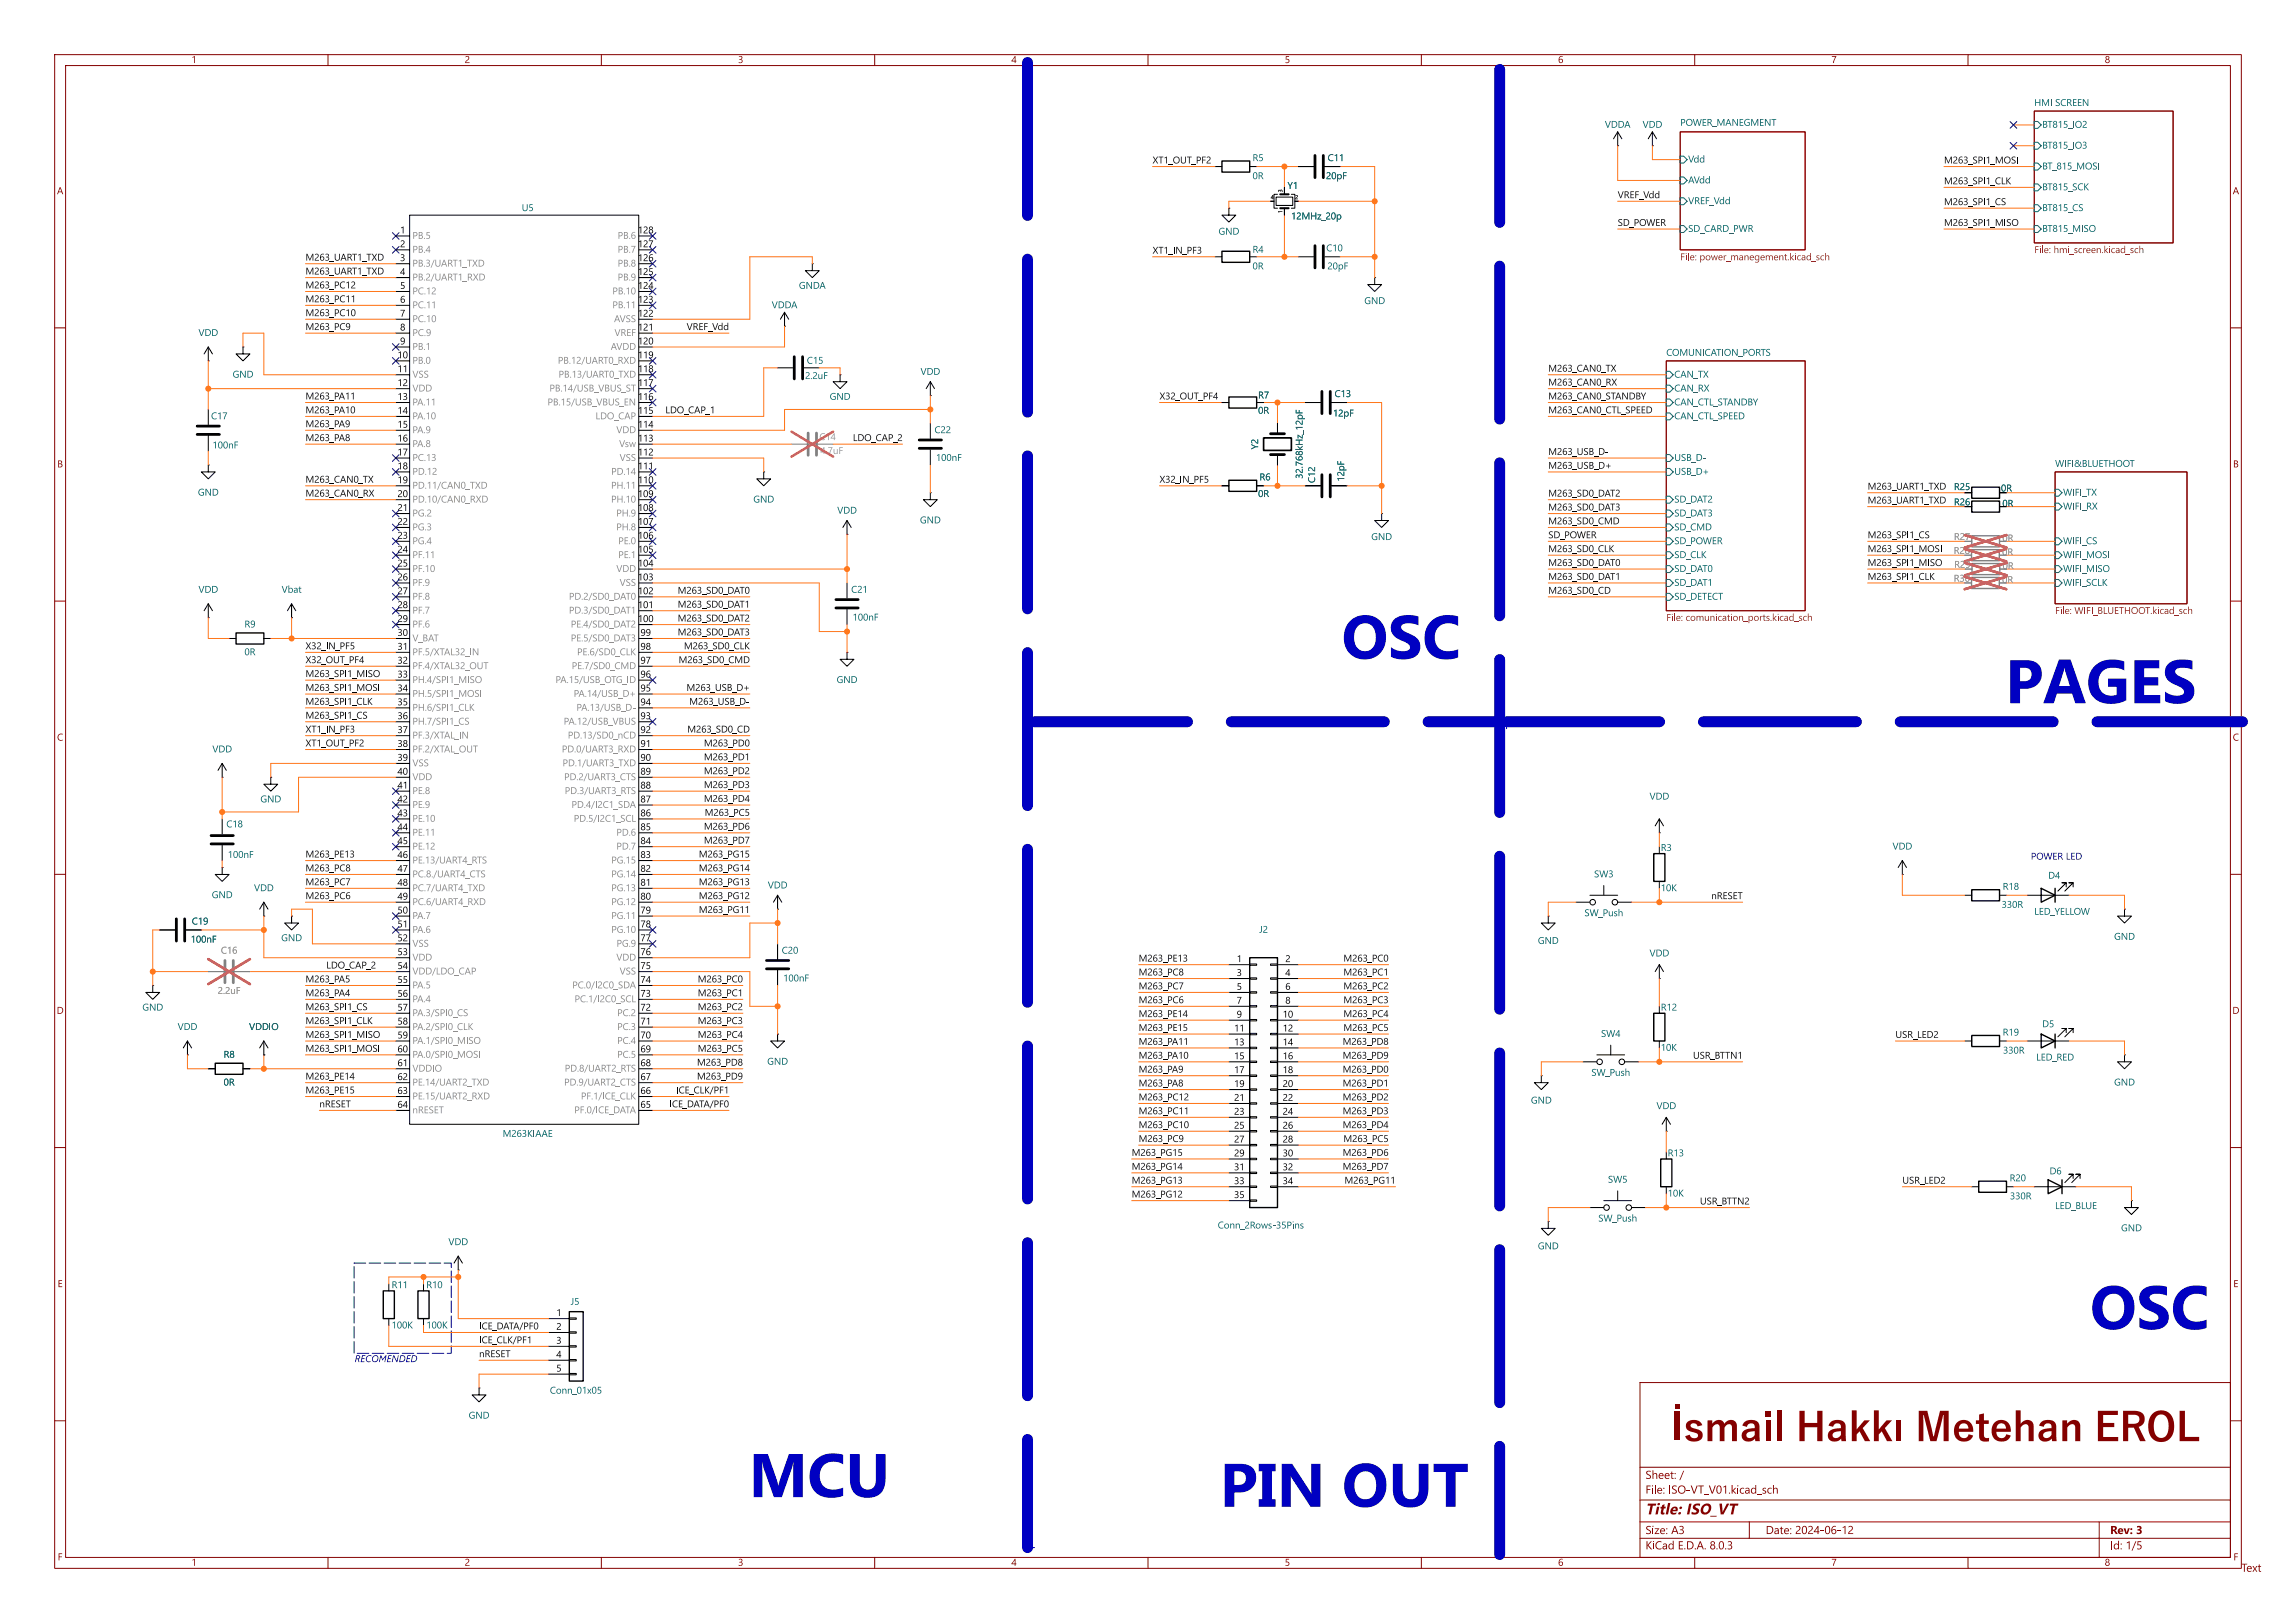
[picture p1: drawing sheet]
<svg xmlns="http://www.w3.org/2000/svg" width="420mm" height="297mm" viewBox="0 0 420 297" stroke-linecap="round" stroke-linejoin="round" font-family="sans-serif">
<defs><g id="words">
<g font-size="11.1" fill="#0000c2">
<text x="245.4" y="124.2">OSC</text>
<text x="366.8" y="132.4">PAGES</text>
<text x="382.3" y="246.9">OSC</text>
<text x="137" y="277.7">MCU</text>
<text x="223.1" y="279.4">PIN OUT</text>
</g>
<text font-size="2.8" fill="#840000" x="301" y="278.2">Title: ISO_VT</text>
<g font-size="2.1" fill="#840000">
<text x="301" y="274.1">File:ISO-VT_V01.kicad_sch</text>
<text x="301" y="271.4">Sheet:/</text>
<text x="301" y="281.5">Size:A3</text>
<text x="386" y="281.5">Rev:3</text>
<text x="301" y="284.3">KiCadE.D.A.8.0.3</text>
<text x="386" y="284.3">Id: 1/5</text>
<text x="410" y="288.4">Text</text>
</g>
<g font-size="1.8" fill="#006464">
<text x="307.3" y="23.2">POWER_MANEGMENT</text>
<text x="372.1" y="19.6">HMI SCREEN</text>
<text x="373.6" y="31.7">BT_815_MOSI</text>
<text x="236.2" y="40.8">12MHz_20p</text>
<text x="222.9" y="43.6">GND</text>
<text x="308.8" y="43.1">SD_CARD_PWR</text>
<text x="373.6" y="43.1">BT815_MISO</text>
<text x="146.1" y="53.5">GNDA</text>
<text x="249.6" y="56.3">GND</text>
<text x="304.8" y="65.3">COMUNICATION_PORTS</text>
<text x="42.6" y="69.8">GND</text>
<text x="147.6" y="67.2">C15</text>
<text x="306.3" y="69.8">CAN_TX</text>
<text x="151.8" y="73.8">GND</text>
<text x="306.3" y="72.3">CAN_RX</text>
<text x="306.3" y="74.9">CAN_CTL_STANDBY</text>
<text x="306.3" y="77.4">CAN_CTL_SPEED</text>
<text x="306.3" y="85">USB_D-</text>
<text x="306.3" y="87.6">USB_D+</text>
<text x="375.9" y="85.6">WIFI&amp;BLUETHOOT</text>
<text x="36.2" y="91.4">GND</text>
<text x="137.8" y="92.6">GND</text>
<text x="306.3" y="95.2">SD_DAT3</text>
<text x="306.3" y="92.6">SD_DAT2</text>
<text x="168.3" y="96.4">GND</text>
<text x="250.8" y="99.5">GND</text>
<text x="306.3" y="97.7">SD_CMD</text>
<text x="306.3" y="100.3">SD_POWER</text>
<text x="377.4" y="100.3">WIFI_CS</text>
<text x="306.3" y="107.9">SD_DAT1</text>
<text x="306.3" y="105.3">SD_DAT0</text>
<text x="306.3" y="102.8">SD_CLK</text>
<text x="377.4" y="102.8">WIFI_MOSI</text>
<text x="377.4" y="105.3">WIFI_MISO</text>
<text x="377.4" y="107.9">WIFI_SCLK</text>
<text x="306.3" y="110.4">SD_DETECT</text>
<text x="153" y="125.7">GND</text>
<text x="47.6" y="147.5">GND</text>
<text x="38.7" y="165">GND</text>
<text x="51.4" y="172.9">GND</text>
<text x="281.3" y="173.4">GND</text>
<text x="289.8" y="168.3">SW_Push</text>
<text x="372.1" y="168.1">LED_YELLOW</text>
<text x="386.7" y="172.6">GND</text>
<text x="26" y="185.6">GND</text>
<text x="45.6" y="189.2">VDDIO</text>
<text x="292.9" y="190.4">SW4</text>
<text x="140.3" y="195.5">GND</text>
<text x="291.1" y="197.5">SW_Push</text>
<text x="280" y="202.6">GND</text>
<text x="386.7" y="199.3">GND</text>
<text x="294.1" y="217.1">SW5</text>
<text x="222.8" y="225.5">Conn_2Rows-35Pins</text>
<text x="292.4" y="224.2">SW_Push</text>
<text x="388" y="226">GND</text>
<text x="281.3" y="229.3">GND</text>
<text x="100.6" y="255.7">Conn_01x05</text>
<text x="85.7" y="260.3">GND</text>
</g>
<g font-size="1.8" fill="#0f0f0f">
<text x="210.8" y="30.1">XT1_OUT_PF2</text>
<text x="355.6" y="33.9">M263_SPI1_CLK</text>
<text x="355.6" y="30.1">M263_SPI1_MOSI</text>
<text x="295.9" y="36.5">VREF_Vdd</text>
<text x="295.9" y="41.6">SD_POWER</text>
<text x="355.6" y="41.6">M263_SPI1_MISO</text>
<text x="355.6" y="37.7">M263_SPI1_CS</text>
<text x="55.9" y="47.9">M263_UART1_TXD</text>
<text x="210.8" y="46.6">XT1_IN_PF3</text>
<text x="55.9" y="50.5">M263_UART1_TXD</text>
<text x="55.9" y="53">M263_PC12</text>
<text x="55.9" y="55.5">M263_PC11</text>
<text x="55.9" y="58.1">M263_PC10</text>
<text x="55.9" y="60.6">M263_PC9</text>
<text x="125.6" y="60.6">VREF_Vdd</text>
<text x="283.2" y="68.2">M263_CAN0_TX</text>
<text x="283.2" y="70.8">M263_CAN0_RX</text>
<text x="55.9" y="75.9">M263_PA10</text>
<text x="55.9" y="73.3">M263_PA11</text>
<text x="121.7" y="75.9">LDO_CAP_1</text>
<text x="212.1" y="73.3">X32_OUT_PF4</text>
<text x="283.2" y="75.9">M263_CAN0_CTL_SPEED</text>
<text x="283.2" y="73.3">M263_CAN0_STANDBY</text>
<text x="55.9" y="80.9">M263_PA8</text>
<text x="55.9" y="78.4">M263_PA9</text>
<text x="156" y="80.9">LDO_CAP_2</text>
<text x="283.2" y="83.5">M263_USB_D-</text>
<text x="55.9" y="88.6">M263_CAN0_TX</text>
<text x="212.1" y="88.6">X32_IN_PF5</text>
<text x="283.2" y="86">M263_USB_D+</text>
<text x="341.6" y="89.8">M263_UART1_TXD</text>
<text x="55.9" y="91.1">M263_CAN0_RX</text>
<text x="283.2" y="93.6">M263_SD0_DAT3</text>
<text x="283.2" y="91.1">M263_SD0_DAT2</text>
<text x="341.6" y="92.4">M263_UART1_TXD</text>
<text x="283.2" y="101.3">M263_SD0_CLK</text>
<text x="283.2" y="98.7">SD_POWER</text>
<text x="283.2" y="96.2">M263_SD0_CMD</text>
<text x="341.6" y="98.7">M263_SPI1_CS</text>
<text x="341.6" y="101.3">M263_SPI1_MOSI</text>
<text x="283.2" y="103.8">M263_SD0_DAT0</text>
<text x="283.2" y="106.3">M263_SD0_DAT1</text>
<text x="341.6" y="103.8">M263_SPI1_MISO</text>
<text x="341.6" y="106.3">M263_SPI1_CLK</text>
<text x="124" y="108.9">M263_SD0_DAT0</text>
<text x="124" y="114">M263_SD0_DAT2</text>
<text x="124" y="111.4">M263_SD0_DAT1</text>
<text x="283.2" y="108.9">M263_SD0_CD</text>
<text x="55.9" y="119">X32_IN_PF5</text>
<text x="124" y="116.5">M263_SD0_DAT3</text>
<text x="125.1" y="119">M263_SD0_CLK</text>
<text x="55.9" y="121.6">X32_OUT_PF4</text>
<text x="55.9" y="124.1">M263_SPI1_MISO</text>
<text x="124.1" y="121.6">M263_SD0_CMD</text>
<text x="55.9" y="131.7">M263_SPI1_CS</text>
<text x="55.9" y="129.2">M263_SPI1_CLK</text>
<text x="55.9" y="126.7">M263_SPI1_MOSI</text>
<text x="125.6" y="126.7">M263_USB_D+</text>
<text x="126.1" y="129.2">M263_USB_D-</text>
<text x="55.9" y="136.8">XT1_OUT_PF2</text>
<text x="55.9" y="134.3">XT1_IN_PF3</text>
<text x="125.7" y="134.3">M263_SD0_CD</text>
<text x="128.8" y="136.8">M263_PD0</text>
<text x="128.8" y="141.9">M263_PD2</text>
<text x="128.8" y="139.4">M263_PD1</text>
<text x="128.8" y="147">M263_PD4</text>
<text x="128.8" y="144.4">M263_PD3</text>
<text x="128.9" y="149.5">M263_PC5</text>
<text x="128.8" y="152.1">M263_PD6</text>
<text x="128.8" y="154.6">M263_PD7</text>
<text x="55.9" y="157.1">M263_PE13</text>
<text x="55.9" y="159.7">M263_PC8</text>
<text x="127.8" y="159.7">M263_PG14</text>
<text x="127.8" y="157.1">M263_PG15</text>
<text x="55.9" y="164.8">M263_PC6</text>
<text x="55.9" y="162.2">M263_PC7</text>
<text x="127.8" y="162.2">M263_PG13</text>
<text x="127.8" y="167.3">M263_PG11</text>
<text x="127.8" y="164.8">M263_PG12</text>
<text x="313" y="164.8">nRESET</text>
<text x="55.9" y="180">M263_PA5</text>
<text x="59.7" y="177.5">LDO_CAP_2</text>
<text x="127.6" y="180">M263_PC0</text>
<text x="208.3" y="178.7">M263_PC8</text>
<text x="208.3" y="176.2">M263_PE13</text>
<text x="245.7" y="178.7">M263_PC1</text>
<text x="245.7" y="176.2">M263_PC0</text>
<text x="55.9" y="182.5">M263_PA4</text>
<text x="55.9" y="185.1">M263_SPI1_CS</text>
<text x="127.6" y="182.5">M263_PC1</text>
<text x="127.6" y="185.1">M263_PC2</text>
<text x="208.3" y="181.3">M263_PC7</text>
<text x="208.3" y="183.8">M263_PC6</text>
<text x="245.7" y="181.3">M263_PC2</text>
<text x="245.7" y="183.8">M263_PC3</text>
<text x="55.9" y="190.2">M263_SPI1_MISO</text>
<text x="55.9" y="187.6">M263_SPI1_CLK</text>
<text x="127.6" y="187.6">M263_PC3</text>
<text x="127.6" y="190.2">M263_PC4</text>
<text x="208.3" y="188.9">M263_PE15</text>
<text x="208.3" y="191.4">M263_PA11</text>
<text x="208.3" y="186.3">M263_PE14</text>
<text x="245.6" y="191.4">M263_PD8</text>
<text x="245.7" y="186.3">M263_PC4</text>
<text x="245.7" y="188.9">M263_PC5</text>
<text x="346.7" y="190.2">USR_LED2</text>
<text x="55.9" y="192.7">M263_SPI1_MOSI</text>
<text x="55.9" y="197.8">M263_PE14</text>
<text x="127.5" y="197.8">M263_PD9</text>
<text x="127.5" y="195.2">M263_PD8</text>
<text x="127.6" y="192.7">M263_PC5</text>
<text x="208.3" y="196.5">M263_PA9</text>
<text x="208.3" y="194">M263_PA10</text>
<text x="245.6" y="194">M263_PD9</text>
<text x="245.6" y="196.5">M263_PD0</text>
<text x="309.7" y="194">USR_BTTN1</text>
<text x="55.9" y="200.3">M263_PE15</text>
<text x="58.4" y="202.9">nRESET</text>
<text x="122.5" y="202.9">ICE_DATA/PF0</text>
<text x="123.7" y="200.3">ICE_CLK/PF1</text>
<text x="208.3" y="199">M263_PA8</text>
<text x="208.3" y="201.6">M263_PC12</text>
<text x="245.6" y="199">M263_PD1</text>
<text x="245.6" y="201.6">M263_PD2</text>
<text x="208.3" y="204.1">M263_PC11</text>
<text x="208.3" y="206.7">M263_PC10</text>
<text x="208.3" y="209.2">M263_PC9</text>
<text x="245.6" y="206.7">M263_PD4</text>
<text x="245.6" y="204.1">M263_PD3</text>
<text x="245.7" y="209.2">M263_PC5</text>
<text x="207" y="211.7">M263_PG15</text>
<text x="207" y="214.3">M263_PG14</text>
<text x="245.6" y="211.7">M263_PD6</text>
<text x="245.6" y="214.3">M263_PD7</text>
<text x="207" y="216.8">M263_PG13</text>
<text x="207" y="219.4">M263_PG12</text>
<text x="245.9" y="216.8">M263_PG11</text>
<text x="311" y="220.6">USR_BTTN2</text>
<text x="348" y="216.8">USR_LED2</text>
<text x="87.6" y="243.5">ICE_DATA/PF0</text>
<text x="87.6" y="246">ICE_CLK/PF1</text>
<text x="87.6" y="248.6">nRESET</text>
</g>
<g font-size="1.8">
<text x="235.5" y="35.2">Y1</text>
<text x="242.9" y="30.1">C11</text>
<text x="73.2" y="42.9">1</text>
<text x="73.2" y="45.5">2</text>
<text x="116.7" y="45.5">127</text>
<text x="116.7" y="42.9">128</text>
<text x="73.2" y="48">3</text>
<text x="73.2" y="50.5">4</text>
<text x="73.2" y="53.1">5</text>
<text x="116.7" y="53.1">124</text>
<text x="116.7" y="50.5">125</text>
<text x="116.7" y="48">126</text>
<text x="73.2" y="55.6">6</text>
<text x="73.2" y="58.2">7</text>
<text x="116.7" y="58.2">122</text>
<text x="116.7" y="55.6">123</text>
<text x="72.7" y="65.8">10</text>
<text x="73.2" y="60.7">8</text>
<text x="73.2" y="63.2">9</text>
<text x="116.7" y="65.8">119</text>
<text x="116.7" y="63.2">120</text>
<text x="116.7" y="60.7">121</text>
<text x="72.7" y="68.3">11</text>
<text x="72.7" y="70.9">12</text>
<text x="116.7" y="70.9">117</text>
<text x="116.7" y="68.3">118</text>
<text x="72.7" y="73.4">13</text>
<text x="72.7" y="75.9">14</text>
<text x="116.7" y="75.9">115</text>
<text x="116.7" y="73.4">116</text>
<text x="230.1" y="73.6">R7</text>
<text x="244.1" y="73.3">C13</text>
<text x="72.7" y="78.5">15</text>
<text x="72.7" y="81">16</text>
<text x="72.7" y="83.6">17</text>
<text x="116.7" y="83.6">112</text>
<text x="116.7" y="81">113</text>
<text x="116.7" y="78.5">114</text>
<text x="72.7" y="86.1">18</text>
<text x="72.7" y="88.6">19</text>
<text x="116.7" y="88.6">110</text>
<text x="116.7" y="86.1">111</text>
<text x="72.7" y="91.2">20</text>
<text x="72.7" y="93.7">21</text>
<text x="116.7" y="93.7">108</text>
<text x="116.7" y="91.2">109</text>
<text x="357.4" y="93.1">R26</text>
<text x="357.4" y="90.3">R25</text>
<text x="366" y="90.6">0R</text>
<text x="366.3" y="93.4">0R</text>
<text x="72.7" y="96.3">22</text>
<text x="72.7" y="98.8">23</text>
<text x="72.7" y="101.3">24</text>
<text x="116.7" y="101.3">105</text>
<text x="116.7" y="98.8">106</text>
<text x="116.7" y="96.3">107</text>
<text x="72.7" y="103.9">25</text>
<text x="72.7" y="106.4">26</text>
<text x="116.7" y="106.4">103</text>
<text x="116.7" y="103.9">104</text>
<text x="72.7" y="109">27</text>
<text x="72.7" y="111.5">28</text>
<text x="116.7" y="111.5">101</text>
<text x="116.7" y="109">102</text>
<text x="72.7" y="114">29</text>
<text x="72.7" y="116.6">30</text>
<text x="72.7" y="119.1">31</text>
<text x="116.7" y="114">100</text>
<text x="117.2" y="119.1">98</text>
<text x="117.2" y="116.6">99</text>
<text x="72.7" y="121.7">32</text>
<text x="72.7" y="124.2">33</text>
<text x="117.2" y="124.2">96</text>
<text x="117.2" y="121.7">97</text>
<text x="72.7" y="126.7">34</text>
<text x="72.7" y="129.3">35</text>
<text x="72.7" y="131.8">36</text>
<text x="117.2" y="131.8">93</text>
<text x="117.2" y="129.3">94</text>
<text x="117.2" y="126.7">95</text>
<text x="72.7" y="134.4">37</text>
<text x="72.7" y="136.9">38</text>
<text x="117.2" y="136.9">91</text>
<text x="117.2" y="134.4">92</text>
<text x="72.7" y="139.4">39</text>
<text x="72.7" y="142">40</text>
<text x="117.2" y="142">89</text>
<text x="117.2" y="139.4">90</text>
<text x="72.7" y="144.5">41</text>
<text x="72.7" y="147.1">42</text>
<text x="72.7" y="149.6">43</text>
<text x="117.2" y="149.6">86</text>
<text x="117.2" y="147.1">87</text>
<text x="117.2" y="144.5">88</text>
<text x="72.7" y="152.1">44</text>
<text x="72.7" y="154.7">45</text>
<text x="117.2" y="154.7">84</text>
<text x="117.2" y="152.1">85</text>
<text x="72.7" y="157.2">46</text>
<text x="72.7" y="159.8">47</text>
<text x="117.2" y="159.8">82</text>
<text x="117.2" y="157.2">83</text>
<text x="72.7" y="162.3">48</text>
<text x="72.7" y="164.8">49</text>
<text x="72.7" y="167.4">50</text>
<text x="117.2" y="167.4">79</text>
<text x="117.2" y="164.8">80</text>
<text x="117.2" y="162.3">81</text>
<text x="72.7" y="169.9">51</text>
<text x="72.7" y="172.5">52</text>
<text x="117.2" y="172.5">77</text>
<text x="117.2" y="169.9">78</text>
<text x="72.7" y="175">53</text>
<text x="72.7" y="177.5">54</text>
<text x="117.2" y="177.5">75</text>
<text x="117.2" y="175">76</text>
<text x="226.2" y="176.3">1</text>
<text x="226.2" y="178.8">3</text>
<text x="235.1" y="176.3">2</text>
<text x="235.1" y="178.8">4</text>
<text x="72.7" y="180.1">55</text>
<text x="72.7" y="182.6">56</text>
<text x="72.7" y="185.2">57</text>
<text x="117.2" y="185.2">72</text>
<text x="117.2" y="182.6">73</text>
<text x="117.2" y="180.1">74</text>
<text x="226.2" y="181.4">5</text>
<text x="226.2" y="183.9">7</text>
<text x="235.1" y="181.4">6</text>
<text x="235.1" y="183.9">8</text>
<text x="72.7" y="187.7">58</text>
<text x="72.7" y="190.2">59</text>
<text x="117.2" y="190.2">70</text>
<text x="117.2" y="187.7">71</text>
<text x="225.7" y="189">11</text>
<text x="225.7" y="191.5">13</text>
<text x="226.2" y="186.4">9</text>
<text x="234.6" y="186.4">10</text>
<text x="234.6" y="189">12</text>
<text x="234.6" y="191.5">14</text>
<text x="72.7" y="192.8">60</text>
<text x="72.7" y="195.3">61</text>
<text x="72.7" y="197.9">62</text>
<text x="117.2" y="197.9">67</text>
<text x="117.2" y="195.3">68</text>
<text x="117.2" y="192.8">69</text>
<text x="225.7" y="194.1">15</text>
<text x="225.7" y="196.6">17</text>
<text x="234.6" y="194.1">16</text>
<text x="234.6" y="196.6">18</text>
<text x="72.7" y="200.4">63</text>
<text x="72.7" y="202.9">64</text>
<text x="117.2" y="202.9">65</text>
<text x="117.2" y="200.4">66</text>
<text x="225.7" y="199.1">19</text>
<text x="225.7" y="201.7">21</text>
<text x="234.6" y="199.1">20</text>
<text x="234.6" y="201.7">22</text>
<text x="225.7" y="204.2">23</text>
<text x="225.7" y="206.8">25</text>
<text x="225.7" y="209.3">27</text>
<text x="234.6" y="204.2">24</text>
<text x="234.6" y="206.8">26</text>
<text x="234.6" y="209.3">28</text>
<text x="225.7" y="211.8">29</text>
<text x="225.7" y="214.4">31</text>
<text x="234.6" y="211.8">30</text>
<text x="234.6" y="214.4">32</text>
<text x="225.7" y="216.9">33</text>
<text x="225.7" y="219.5">35</text>
<text x="234.6" y="216.9">34</text>
<text x="101.8" y="241">1</text>
<text x="101.8" y="243.6">2</text>
<text x="101.8" y="246.1">3</text>
<text x="101.8" y="248.7">4</text>
<text x="101.8" y="251.2">5</text>
</g>
<g font-size="1.8" fill="#8a8a8a">
<text x="75.4" y="49.5">PB.3/UART1_TXD</text>
<text x="75.4" y="52">PB.2/UART1_RXD</text>
<text x="102" y="67.2">PB.12/UART0_RXD</text>
<text x="102.2" y="69.8">PB.13/UART0_TXD</text>
<text x="100.2" y="74.9">PB.15/USB_VBUS_EN</text>
<text x="100.5" y="72.3">PB.14/USB_VBUS_ST</text>
<text x="108.9" y="77.4">LDO_CAP</text>
<text x="113.2" y="82.5">Vsw</text>
<text x="75.4" y="90.1">PD.11/CAN0_TXD</text>
<text x="75.4" y="92.6">PD.10/CAN0_RXD</text>
<text x="75.4" y="100.3">PG.4</text>
<text x="104.1" y="113">PD.3/SD0_DAT1</text>
<text x="104.1" y="110.4">PD.2/SD0_DAT0</text>
<text x="104.4" y="115.5">PE.4/SD0_DAT2</text>
<text x="104.4" y="118">PE.5/SD0_DAT3</text>
<text x="75.4" y="120.6">PF.5/XTAL32_IN</text>
<text x="75.4" y="123.1">PF.4/XTAL32_OUT</text>
<text x="75.4" y="125.7">PH.4/SPI1_MISO</text>
<text x="101.6" y="125.7">PA.15/USB_OTG_ID</text>
<text x="104.6" y="123.1">PE.7/SD0_CMD</text>
<text x="105.5" y="120.6">PE.6/SD0_CLK</text>
<text x="75.4" y="128.2">PH.5/SPI1_MOSI</text>
<text x="75.4" y="130.7">PH.6/SPI1_CLK</text>
<text x="104.9" y="128.2">PA.14/USB_D+</text>
<text x="105.4" y="130.7">PA.13/USB_D-</text>
<text x="75.4" y="133.3">PH.7/SPI1_CS</text>
<text x="75.4" y="135.8">PF.3/XTAL_IN</text>
<text x="103.1" y="133.3">PA.12/USB_VBUS</text>
<text x="103.9" y="135.8">PD.13/SD0_nCD</text>
<text x="75.4" y="138.4">PF.2/XTAL_OUT</text>
<text x="102.8" y="138.4">PD.0/UART3_RXD</text>
<text x="102.9" y="140.9">PD.1/UART3_TXD</text>
<text x="103.2" y="143.4">PD.2/UART3_CTS</text>
<text x="103.3" y="146">PD.3/UART3_RTS</text>
<text x="104.5" y="148.5">PD.4/I2C1_SDA</text>
<text x="104.9" y="151.1">PD.5/I2C1_SCL</text>
<text x="75.4" y="158.7">PE.13/UART4_RTS</text>
<text x="75.4" y="161.2">PC.8./UART4_CTS</text>
<text x="111.8" y="161.2">PG.14</text>
<text x="111.8" y="158.7">PG.15</text>
<text x="75.4" y="163.8">PC.7/UART4_TXD</text>
<text x="75.4" y="166.3">PC.6/UART4_RXD</text>
<text x="75.4" y="179">VDD/LDO_CAP</text>
<text x="75.4" y="189.2">PA.2/SPI0_CLK</text>
<text x="75.4" y="191.7">PA.1/SPI0_MISO</text>
<text x="112.9" y="191.7">PC.4</text>
<text x="75.4" y="194.2">PA.0/SPI0_MOSI</text>
<text x="75.4" y="196.8">VDDIO</text>
<text x="103.3" y="196.8">PD.8/UART2_RTS</text>
<text x="112.9" y="194.2">PC.5</text>
<text x="75.4" y="199.3">PE.14/UART2_TXD</text>
<text x="75.4" y="201.9">PE.15/UART2_RXD</text>
<text x="103.2" y="199.3">PD.9/UART2_CTS</text>
<text x="106.3" y="201.9">PF.1/ICE_CLK</text>
<text x="75.4" y="204.4">nRESET</text>
<text x="105" y="204.4">PF.0/ICE_DATA</text>
</g>
<g font-size="1.8" fill="#989898">
<text x="149.9" y="81.2">C14</text>
<text x="39.8" y="182.5">2.2uF</text>
</g>
<g font-size="1.8" fill="#808080">
<text x="357.4" y="99.5">R27</text>
<text x="366.3" y="99.7">0R</text>
<text x="357.4" y="102">R28</text>
<text x="357.4" y="107.1">R30</text>
<text x="357.5" y="104.6">R29</text>
<text x="366.2" y="102.3">0R</text>
<text x="366.2" y="107.4">0R</text>
<text x="366.3" y="104.8">0R</text>
</g>
<g font-size="1.8" fill="#0000c2">
<text x="371.5" y="158">POWERLED</text>
<text x="64.9" y="249.9">RECOMENDED</text>
</g>
<g font-size="1.1">
<text x="234.7" y="35.2" transform="rotate(-90 234.7 35.2)">3</text>
<text x="232.4" y="36.6">4</text>
<text x="234.7" y="39" transform="rotate(-90 234.7 39)">1</text>
<text x="236.9" y="36.6">2</text>
</g>
</g></defs>
<path d="M10 10h400v277h-400zM12 12h396v273h-396zM60 10v2M110 10v2M160 10v2M210 10v2M260 10v2M310 10v2M360 10v2M300 253h108v32h-108z" fill="none" stroke="#840000" stroke-width=".18"/>
<g fill="#840000">
<path d="M35.2 10.4l.4-.2v1.3h-.1v-1.1l-.3 .2z"/>
<path d="M85.1 10.4a.43 .43 0 0 1 .7 .1 .43 .43 0 0 1-.4 .6l-.1 .3h.6v.1h-.8l.2-.4a.39 .39 0 0 0 .4-.3 .39 .39 0 0 0-.2-.4l-.4 .1z"/>
<path d="M135.2 10.3a.35 .35 0 0 1 .5 0 .35 .35 0 0 1-.2 .6 .36 .36 0 0 1 .2 .6 .36 .36 0 0 1-.6-.2 .3 .3 0 0 0 .4 .2 .3 .3 0 0 0 .2-.4 .3 .3 0 0 0-.5-.2v-.1a.27 .27 0 0 0 .4-.1 .27 .27 0 0 0-.1-.3 .27 .27 0 0 0-.3 .1z"/>
<path d="M185.6 10.3h.2v.8h.1v.1h-.1v.3h-.2v-.3h-.6v-.1h.6v-.6l-.4 .6h-.2z"/>
<path d="M235.2 10.3h.6v.1h-.5v.4a.43 .43 0 0 1 .6 .5 .43 .43 0 0 1-.8 .2v-.1a.33 .33 0 0 0 .5 0 .33 .33 0 0 0 0-.5 .33 .33 0 0 0-.4 0z"/>
<path d="M285.3 10.4l.4-.2 .1 .2a.41 .41 0 0 0-.4 .1 .41 .41 0 0 0-.1 .4 .39 .39 0 0 1 .6 .2 .39 .39 0 0 1-.3 .5 .39 .39 0 0 1-.5-.4l.2-.1a.26 .26 0 0 0 .3 .3 .26 .26 0 0 0 .1-.5 .26 .26 0 0 0-.4 .2h-.2v-.2z"/>
<path d="M335.1 10.3h.8l-.5 1.2h-.1v-.2l.4-.9h-.6z"/>
<path d="M385.2 10.3a.34 .34 0 0 1 .6 0 .34 .34 0 0 1-.1 .5 .4 .4 0 0 1 0 .7 .4 .4 0 0 1-.6-.3h.1a.26 .26 0 0 0 .4 .2 .26 .26 0 0 0 0-.4 .26 .26 0 0 0-.4 .1l-.1 .1 .2-.4-.2-.2h.2a.21 .21 0 0 0 .3 .1 .21 .21 0 0 0 0-.3 .21 .21 0 0 0-.3 .2h-.2z"/>
</g>
<path d="M60 285v2M110 285v2M160 285v2M210 285v2M260 285v2M310 285v2M360 285v2" fill="none" stroke="#840000" stroke-width=".18"/>
<g fill="#840000">
<path d="M35.2 285.4l.4-.2v1.3h-.1v-1.1l-.3 .2z"/>
<path d="M85.1 285.4a.43 .43 0 0 1 .7 .1 .43 .43 0 0 1-.4 .6l-.1 .3h.6v.1h-.8l.2-.4a.39 .39 0 0 0 .4-.3 .39 .39 0 0 0-.2-.4l-.4 .1z"/>
<path d="M135.2 285.3a.35 .35 0 0 1 .5 0 .35 .35 0 0 1-.2 .6 .36 .36 0 0 1 .2 .6 .36 .36 0 0 1-.6-.2 .3 .3 0 0 0 .4 .2 .3 .3 0 0 0 .2-.4 .3 .3 0 0 0-.5-.2v-.1a.27 .27 0 0 0 .4-.1 .27 .27 0 0 0-.1-.3 .27 .27 0 0 0-.3 .1z"/>
<path d="M185.6 285.3h.2v.8h.1v.1h-.1v.3h-.2v-.3h-.6v-.1h.6v-.6l-.4 .6h-.2z"/>
<path d="M235.2 285.3h.6v.1h-.5v.4a.43 .43 0 0 1 .6 .5 .43 .43 0 0 1-.8 .2v-.1a.33 .33 0 0 0 .5 0 .33 .33 0 0 0 0-.5 .33 .33 0 0 0-.4 0z"/>
<path d="M285.3 285.4l.4-.2 .1 .2a.41 .41 0 0 0-.4 .1 .41 .41 0 0 0-.1 .4 .4 .4 0 0 1 .6 .2 .4 .4 0 0 1-.3 .5 .4 .4 0 0 1-.5-.4l.2-.1a.26 .26 0 0 0 .3 .3 .26 .26 0 0 0 .1-.5 .26 .26 0 0 0-.4 .2h-.2v-.2z"/>
<path d="M335.1 285.3h.8l-.5 1.2h-.1v-.2l.4-.9h-.6z"/>
<path d="M385.2 285.3a.34 .34 0 0 1 .6 0 .34 .34 0 0 1-.1 .5 .4 .4 0 0 1 0 .7 .4 .4 0 0 1-.6-.3h.1a.26 .26 0 0 0 .4 .2 .26 .26 0 0 0 0-.4 .26 .26 0 0 0-.4 .1l-.1 .1 .2-.4-.2-.2h.2a.21 .21 0 0 0 .3 .2 .21 .21 0 0 0 0-.4 .21 .21 0 0 0-.3 .2h-.2z"/>
</g>
<path d="M10 60h2M10 110h2M10 160h2M10 210h2M10 260h2" fill="none" stroke="#840000" stroke-width=".18"/>
<g fill="#840000">
<path d="M10.9 34.3h.2l.5 1.2h-.2l-.1-.3h-.6l-.1 .3h-.2l.2-.4h.6l-.2-.7-.2 .7h-.2z"/>
<path d="M10.6 84.3h.4a.31 .31 0 0 1 .4 .2 .31 .31 0 0 1-.2 .4 .35 .35 0 0 1 .2 .4 .35 .35 0 0 1-.4 .2h-.4v-.1l.6-.1a.24 .24 0 0 0 0-.3 .24 .24 0 0 0-.2-.1h-.2v.5h-.2v-.6l.5-.1a.2 .2 0 0 0 .1-.2 .2 .2 0 0 0-.2-.1h-.2v.4h-.2z"/>
<path d="M10.7 134.4l.5-.2 .3 .1v.1a.52 .52 0 0 0-.8 .5 .52 .52 0 0 0 .8 .4v.2a.66 .66 0 0 1-.9-.2 .66 .66 0 0 1 .1-.9z"/>
<path d="M10.5 184.3h.4a.64 .64 0 0 1 .7 .6 .64 .64 0 0 1-.7 .6h-.4v-.1a.6 .6 0 0 0 .7-.1 .6 .6 0 0 0 .2-.7l-.3-.2h-.4v1h-.2z"/>
<path d="M10.7 234.3h.7v.1h-.5v.4h.4v.2h-.4v.4h.5v.1h-.7z"/>
<path d="M10.7 284.3h.7v.1h-.5v.4h.4v.2h-.4v.5h-.2z"/>
</g>
<path d="M408 60h2M408 110h2M408 160h2M408 210h2M408 260h2" fill="none" stroke="#840000" stroke-width=".18"/>
<g fill="#840000">
<path d="M408.9 34.3h.2l.5 1.2h-.2l-.1-.3h-.6l-.1 .3h-.2l.2-.4h.6l-.2-.7-.2 .7h-.2z"/>
<path d="M408.6 84.3h.4a.31 .31 0 0 1 .4 .2 .31 .31 0 0 1-.3 .4 .35 .35 0 0 1 .3 .4 .35 .35 0 0 1-.4 .2h-.4v-.1l.6-.1a.24 .24 0 0 0 0-.3 .24 .24 0 0 0-.2-.1h-.2v.5h-.2v-.6l.5-.1a.2 .2 0 0 0 .1-.2 .2 .2 0 0 0-.2-.1h-.2v.4h-.2z"/>
<path d="M408.7 134.4l.5-.2 .3 .1v.1a.53 .53 0 0 0-.8 .5 .53 .53 0 0 0 .8 .4v.2a.66 .66 0 0 1-.9-.2 .66 .66 0 0 1 .1-.9z"/>
<path d="M408.5 184.3h.4a.64 .64 0 0 1 .6 .6 .64 .64 0 0 1-.6 .6h-.4v-.1a.59 .59 0 0 0 .7-.1 .59 .59 0 0 0 .2-.6l-.2-.2-.5-.1v1h-.2z"/>
<path d="M408.7 234.3h.6v.1h-.5v.4h.5v.2h-.5v.4h.6v.1h-.7z"/>
<path d="M408.7 284.3h.7v.1h-.5v.4h.4v.2h-.4v.5h-.2z"/>
<path d="M323.2 279.2h.4a.74 .74 0 0 1 .8 .8 .74 .74 0 0 1-.8 .7h-.4v-.1a.69 .69 0 0 0 .8-.1 .69 .69 0 0 0 .1-.8l-.3-.3h-.4v1.2h-.2z"/>
<path d="M324.7 279.7l.3-.1a.35 .35 0 0 1 .4 .4v.7h-.2v-.1l-.2 .1h-.4v-.3l.4 .2 .2-.4-.6 .2v-.2l.6-.2a.3 .3 0 0 0-.2-.2 .3 .3 0 0 0-.3 .1z"/>
<path d="M325.8 279.4h.1v.3h.3v.1h-.3v.7l.3 .1-.1 .1-.3-.1v-.8h-.2v-.1h.2z"/>
<path d="M326.5 279.8a.45 .45 0 0 1 .5-.1 .45 .45 0 0 1 .3 .5h-.8l.2 .4 .5-.1a.46 .46 0 0 1-.6 .2 .46 .46 0 0 1-.3-.6h.8l-.1-.2a.3 .3 0 0 0-.3-.1 .3 .3 0 0 0-.2 .3h-.2z"/>
<path d="M328.5 279.4a.49 .49 0 0 1 .8 .1 .49 .49 0 0 1-.4 .7l-.2 .4h.7v.1h-.9l.2-.5a.49 .49 0 0 0 .4-.3 .49 .49 0 0 0-.2-.5l-.4 .2z"/>
<path d="M329.8 279.4a.53 .53 0 0 1 .6 0 .53 .53 0 0 1 .1 .7 .52 .52 0 0 1-.5 .6 .52 .52 0 0 1-.4-.7h.2v.2a.32 .32 0 0 0 .3 .4 .32 .32 0 0 0 .3-.5v-.2a.36 .36 0 0 0-.3-.5 .36 .36 0 0 0-.3 .5v.1h-.2z"/>
<path d="M330.8 279.4a.49 .49 0 0 1 .8 .1 .49 .49 0 0 1-.4 .7l-.3 .4h.8v.1h-1l.2-.5a.49 .49 0 0 0 .5-.3 .49 .49 0 0 0-.2-.5l-.4 .2z"/>
<path d="M332.5 279.2h.1v1h.2v.2h-.2v.3h-.1v-.3h-.7v-.2h.7v-.7l-.5 .7h-.2z"/>
<path d="M333 280.1h.6v.1h-.6z"/>
<path d="M334 279.4a.53 .53 0 0 1 .7 0 .53 .53 0 0 1 .1 .7 .52 .52 0 0 1-.5 .6 .52 .52 0 0 1-.5-.7h.2v.2a.32 .32 0 0 0 .4 .4 .32 .32 0 0 0 .2-.5v-.2a.36 .36 0 0 0-.3-.5 .36 .36 0 0 0-.3 .5v.1h-.2z"/>
<path d="M335.2 279.4l.5-.2 .1 .1v.1a.47 .47 0 0 0-.5 .1 .47 .47 0 0 0-.1 .5 .45 .45 0 0 1 .6 .1 .45 .45 0 0 1-.2 .7 .45 .45 0 0 1-.6-.4v-.2h.2a.3 .3 0 0 0 .4 .3 .3 .3 0 0 0 0-.5 .3 .3 0 0 0-.4 .2h-.2v-.2z"/>
<path d="M336.1 280.1h.6v.1h-.6z"/>
<path d="M337.1 279.5l.5-.3v1.5h-.2v-1.3l-.3 .2z"/>
<path d="M338.1 279.4a.49 .49 0 0 1 .8 .1 .49 .49 0 0 1-.4 .7l-.2 .4h.7v.1h-.9l.2-.5a.49 .49 0 0 0 .4-.3 .49 .49 0 0 0-.2-.5l-.4 .2z"/>
<circle cx="327.6" cy="279.8" r=".12"/>
<circle cx="327.6" cy="280.6" r=".12"/>
</g>
<path d="M300 281.5h108" fill="none" stroke="#840000" stroke-width=".18"/>
<g fill="#840000">
<path d="M303 282.2l.6-.2 .3 .1v.2a.6 .6 0 0 0-.9 .5 .6 .6 0 0 0 .9 .5v.2a.76 .76 0 0 1-1-.3 .76 .76 0 0 1 .1-1z"/>
<path d="M305.4 282.6l.3-.1 .3 .1v-.6h.2v1.5h-.2v-.2a.44 .44 0 0 1-.6 .2 .44 .44 0 0 1-.2-.5h.2a.35 .35 0 0 0 .4 .4 .35 .35 0 0 0 .2-.6 .33 .33 0 0 0-.4-.2 .33 .33 0 0 0-.2 .4h-.2z"/>
<path d="M313 282.1a.39 .39 0 0 1 .6 0 .39 .39 0 0 1-.1 .6 .46 .46 0 0 1 0 .8 .46 .46 0 0 1-.7-.4h.2a.3 .3 0 0 0 .4 .3 .3 .3 0 0 0 .1-.5 .3 .3 0 0 0-.5 .1l-.2 .1 .3-.4-.2-.3h.1a.25 .25 0 0 0 .4 .2 .25 .25 0 0 0 0-.4 .25 .25 0 0 0-.4 .2h-.1z"/>
<path d="M314.6 282.2a.53 .53 0 0 1 .6 0 .53 .53 0 0 1 .2 .7 .52 .52 0 0 1-.6 .6 .52 .52 0 0 1-.4-.7h.2v.2a.32 .32 0 0 0 .3 .4 .32 .32 0 0 0 .3-.5v-.2a.36 .36 0 0 0-.3-.5 .36 .36 0 0 0-.3 .5v.1h-.2z"/>
<path d="M316.1 282.1a.41 .41 0 0 1 .6 0 .41 .41 0 0 1-.2 .6 .42 .42 0 0 1 .2 .7 .42 .42 0 0 1-.7-.1 .33 .33 0 0 0 .6 .1 .33 .33 0 0 0-.2-.6h-.2v-.1a.31 .31 0 0 0 .4-.1 .31 .31 0 0 0-.1-.4 .31 .31 0 0 0-.4 .1z"/>
</g>
<path d="M300 278.5h108" fill="none" stroke="#840000" stroke-width=".18"/>
<g fill="#840000">
<path d="M386.2 279.2h.5a.42 .42 0 0 1 .5 .3 .42 .42 0 0 1-.3 .6l.5 .6h-.4l-.4-.5-.1 .5h-.3v-.8h.3a.26 .26 0 0 0 .3 0 .26 .26 0 0 0 .1-.3l-.4-.1v.4h-.3z"/>
<path d="M390.9 279.3a.44 .44 0 0 1 .6 0 .44 .44 0 0 1 .1 .6h-.1a.45 .45 0 0 1 .2 .7 .45 .45 0 0 1-.6 .1h-.3v-.3l.2 .1a.27 .27 0 0 0 .4 0 .27 .27 0 0 0 0-.4 .27 .27 0 0 0-.4 0v-.3a.23 .23 0 0 0 .3 0 .23 .23 0 0 0 0-.3l-.4 .1z"/>
<path d="M301.2 279.4l.6-.2 .1 .1v.2a.32 .32 0 0 0-.4-.2 .32 .32 0 0 0-.1 .5 .54 .54 0 0 1 .5 .3 .54 .54 0 0 1-.1 .6h-.6l-.1-.2a.34 .34 0 0 0 .5 .1 .34 .34 0 0 0 .1-.4 .6 .6 0 0 1-.5-.8z"/>
<path d="M307.2 279.3a.41 .41 0 0 1 .7 0 .41 .41 0 0 1-.2 .6 .42 .42 0 0 1 .2 .7 .42 .42 0 0 1-.7-.1 .33 .33 0 0 0 .5 .1 .33 .33 0 0 0-.2-.6h-.2v-.1a.31 .31 0 0 0 .5-.1 .31 .31 0 0 0-.1-.4 .31 .31 0 0 0-.5 .1z"/>
<path d="M386.8 282.6l.4-.1 .2 .1v-.6h.2v1.5h-.2v-.2a.44 .44 0 0 1-.5 .2 .44 .44 0 0 1-.3-.5h.2a.35 .35 0 0 0 .5 .4 .35 .35 0 0 0 .1-.6 .33 .33 0 0 0-.4-.2 .33 .33 0 0 0-.2 .4h-.2z"/>
<path d="M389 282.3l.6-.3v1.5h-.2v-1.3l-.4 .2z"/>
</g>
<path d="M300 274.5h108" fill="none" stroke="#840000" stroke-width=".18"/>
<g fill="#840000">
<path d="M305.1 275h.4l-.4 2.1h-.4z"/>
<path d="M309.8 275.4l.5-.3 .7 .1-.1 .4-.2-.1a.31 .31 0 0 0-.5 .1 .31 .31 0 0 0 .3 .4 .67 .67 0 0 1 .2 .9 .67 .67 0 0 1-.9 .3l-.4-.1 .1-.5 .3 .2a.31 .31 0 0 0 .5-.1 .31 .31 0 0 0-.3-.4l-.3-.3z"/>
<path d="M311.4 275.5a.89 .89 0 0 1 1.4-.2 .89 .89 0 0 1 0 1.3 .9 .9 0 0 1-1 .6 .9 .9 0 0 1-.7-.8h.4a.53 .53 0 0 0 .7 .3 .53 .53 0 0 0 .4-.7 .5 .5 0 0 0-.6-.5 .5 .5 0 0 0-.4 .6l-.1 .3h-.4z"/>
<path d="M302.7 271.8h.2v1.5h-.2z"/>
<path d="M305.9 272l.6-.2 .2 .1v.2a.32 .32 0 0 0-.5-.2 .32 .32 0 0 0-.1 .5 .54 .54 0 0 1 .5 .3 .54 .54 0 0 1-.1 .6h-.6l-.1-.2a.34 .34 0 0 0 .5 .1 .34 .34 0 0 0 .2-.4 .6 .6 0 0 1-.6-.8z"/>
<path d="M307.1 272a.72 .72 0 0 1 1.1 .1 .72 .72 0 0 1-.3 1.1 .72 .72 0 0 1-1-.4v-.2h.2a.56 .56 0 0 0 .7 .6 .56 .56 0 0 0 .3-.9 .52 .52 0 0 0-.6-.3 .52 .52 0 0 0-.4 .6h-.2z"/>
<path d="M314.1 272a.53 .53 0 0 1 .7 0 .53 .53 0 0 1 .1 .7 .52 .52 0 0 1-.5 .6 .52 .52 0 0 1-.4-.7h.1v.2a.32 .32 0 0 0 .4 .4 .32 .32 0 0 0 .2-.5v-.2a.36 .36 0 0 0-.2-.5 .36 .36 0 0 0-.4 .5v.1h-.1z"/>
<path d="M315.2 272.1l.5-.3v1.5h-.1v-1.3l-.4 .2z"/>
<path d="M316.8 271.8h.1v1l.5-.5h.2l-.5 .5 .5 .5h-.2l-.5-.5v.5h-.1z"/>
<path d="M320.5 272.4l.3-.1 .3 .1v-.6h.1v1.5h-.1v-.2a.44 .44 0 0 1-.6 .2 .44 .44 0 0 1-.2-.5h.1a.36 .36 0 0 0 .5 .4 .36 .36 0 0 0 .2-.6l-.4-.2-.3 .4h-.1z"/>
<path d="M324.3 271.8h.2v.6l.3-.2 .3 .2 .1 .9h-.2v-.6a.27 .27 0 0 0-.3-.3 .27 .27 0 0 0-.2 .3v.6h-.2z"/>
<circle cx="303.4" cy="275.2" r=".24"/>
<circle cx="317.9" cy="271.9" r=".11"/>
</g>
<path d="M300 268.5h108" fill="none" stroke="#840000" stroke-width=".18"/>
<g fill="#840000">
<path d="M301.2 269.3l.6-.2 .1 .1v.2a.32 .32 0 0 0-.4-.2 .32 .32 0 0 0-.1 .5 .54 .54 0 0 1 .5 .3 .54 .54 0 0 1-.1 .6h-.6l-.1-.2a.34 .34 0 0 0 .5 .1 .34 .34 0 0 0 .1-.4 .6 .6 0 0 1-.5-.8z"/>
<path d="M302.3 269.1h.1v.6l.4-.2 .3 .2 .1 .9h-.2v-.6a.27 .27 0 0 0-.3-.3 .27 .27 0 0 0-.3 .3v.6h-.1z"/>
</g>
<path d="M320 278.5v3M384 278.5v6.5" fill="none" stroke="#840000" stroke-width=".18"/>
<g fill="#840000">
<path d="M410 286.1h1.1v.2h-.5v1.3h-.1v-1.3h-.5z"/>
<path d="M306.4 258.3h.9v5.3h-.9z"/>
<path d="M306.4 257h.9v.7h-.9z"/>
<path d="M308.7 260.2a1.79 1.79 0 0 1 2.7 .6l-.9 .2a.7 .7 0 0 0-.5-.5 .7 .7 0 0 0-.8 .3 1.28 1.28 0 0 0 1.3 .8 1.15 1.15 0 0 1 .9 1.3 1.15 1.15 0 0 1-1.4 .9 1.64 1.64 0 0 1-1.8-1l.9-.3a.8 .8 0 0 0 .7 .7 .8 .8 0 0 0 .8-.5 1.41 1.41 0 0 0-1.3-.7 1.03 1.03 0 0 1-.9-.7 1.03 1.03 0 0 1 .3-1.1z"/>
<path d="M312.3 259.9h.9v.7a1.2 1.2 0 0 1 1.1-.8 1.2 1.2 0 0 1 1.1 .7 1.2 1.2 0 0 1 1.3-.7 1.2 1.2 0 0 1 1 1.2v2.7h-.9v-2.5a.63 .63 0 0 0-.5-.6 .63 .63 0 0 0-.7 .4l-.1 .3v2.4h-.9v-2.5a.6 .6 0 0 0-.5-.6 .6 .6 0 0 0-.7 .4l-.2 .3v2.4h-.9z"/>
<path d="M319.2 260.2a2.08 2.08 0 0 1 2.4 .1l.2 .6 .1 2.8h-.8l-.1-.4a1.33 1.33 0 0 1-1.4 .5 1.33 1.33 0 0 1-1-1.2h.8a.8 .8 0 0 0 .8 .6 .8 .8 0 0 0 .8-.6v-.7l-.9 .1a.65 .65 0 0 0-.7 .6h-.8a1.74 1.74 0 0 1 2-1.2l.3-.1a.7 .7 0 0 0-.5-.9 .7 .7 0 0 0-.9 .7l-.8-.2z"/>
<path d="M323 259.9h.9v3.8h-.9z"/>
<path d="M322.9 258.3h1v1h-1z"/>
<path d="M325 258.1h.9v5.6h-.9z"/>
<path d="M329.2 258.2h.9v2.2h2.3v-2.2h1v5.5h-1v-2.5h-2.3v2.5h-.9z"/>
<path d="M334.9 260.2a2.07 2.07 0 0 1 2.5 .1l.2 .6 .1 2.8h-.8l-.1-.4a1.33 1.33 0 0 1-1.5 .5 1.33 1.33 0 0 1-.9-1.2h.8a.8 .8 0 0 0 .8 .6 .8 .8 0 0 0 .7-.6v-.7l-.9 .1a.65 .65 0 0 0-.6 .6h-.8a1.74 1.74 0 0 1 2-1.2l.3-.1a.7 .7 0 0 0-.6-.9 .7 .7 0 0 0-.8 .7l-.8-.2z"/>
<path d="M338.7 258.1h.9v3.5l1.4-1.7h1l-1.3 1.4 1.4 2.4h-1l-.9-1.8-.6 .6v1.2h-.9z"/>
<path d="M342.8 258.1h.9v3.5l1.4-1.7h1l-1.3 1.4 1.4 2.4h-1l-1-1.8-.5 .6v1.2h-.9z"/>
<path d="M346.8 259.9h.9v3.8h-.9z"/>
<path d="M351 258.2h1.5l1.1 4.7h.1l1.2-4.7h1.5v5.5h-.9v-4.7h-.1l-1.2 4.7h-1.1l-1.2-4.7h-.1v4.7h-.8z"/>
<path d="M358 260.3a1.79 1.79 0 0 1 2.1-.2 1.79 1.79 0 0 1 .9 1.9h-2.7a.93 .93 0 0 0 .7 1.1 .93 .93 0 0 0 1.1-.6l.8 .2a1.85 1.85 0 0 1-2.3 1 1.85 1.85 0 0 1-1.1-2.3h2.6a.88 .88 0 0 0-.9-.9 .88 .88 0 0 0-.9 .9h-.8l.1-.6z"/>
<path d="M362 258.8l.9-.2v1.3h.9v.7h-.9v2l.2 .5h.8l-.1 .7a1.54 1.54 0 0 1-1.7-.5l-.1-2.7h-.6v-.7h.6z"/>
<path d="M364.9 260.3a1.79 1.79 0 0 1 2.1-.2 1.79 1.79 0 0 1 .8 1.9h-2.6a.93 .93 0 0 0 .7 1.1 .93 .93 0 0 0 1.1-.6l.8 .2a1.85 1.85 0 0 1-2.3 1 1.85 1.85 0 0 1-1.2-2.3h2.7a.88 .88 0 0 0-.9-.9 .88 .88 0 0 0-.9 .9h-.9l.2-.6z"/>
<path d="M368.7 258.1h.9v2.5a1.24 1.24 0 0 1 1.4-.8 1.24 1.24 0 0 1 1 1.2v2.7h-.9v-2.5a.65 .65 0 0 0-.5-.6 .65 .65 0 0 0-.8 .4l-.2 .3v2.4h-.9z"/>
<path d="M373.2 260.4a1.99 1.99 0 0 1 2.7-.1l.2 .6 .1 2.8h-.8l-.1-.4a1.33 1.33 0 0 1-1.4 .5 1.33 1.33 0 0 1-1-1.2h.8a.8 .8 0 0 0 .8 .6 .8 .8 0 0 0 .8-.6v-.7l-.9 .1a.65 .65 0 0 0-.7 .6h-.8a1.74 1.74 0 0 1 2-1.2l.3-.1a.7 .7 0 0 0-.5-.9 .7 .7 0 0 0-.9 .7l-.8-.2z"/>
<path d="M377.2 259.9h.9v.7a1.27 1.27 0 0 1 1.4-.8 1.27 1.27 0 0 1 1 1.2v2.7h-.9v-2.5a.66 .66 0 0 0-.5-.6 .66 .66 0 0 0-.7 .4l-.2 .3v2.4h-1z"/>
<path d="M383.8 258.2h3.6v.7h-2.7v1.5h2.1v.8h-2.1v1.8h2.8v.7h-3.7z"/>
<path d="M388.4 258.2h1.9a1.56 1.56 0 0 1 1.7 .5 1.56 1.56 0 0 1 .1 1.8l-.3 .3-.6 .3 1.3 2.6h-1l-1.2-2.4h-1v2.4h-.9v-3.1h1.9a.86 .86 0 0 0 1.1-.9 .86 .86 0 0 0-1.1-.8h-1v1.7h-.9z"/>
<path d="M393.7 258.8a2.38 2.38 0 0 1 2.7-.5 2.38 2.38 0 0 1 1.3 2.5 2.51 2.51 0 0 1-2.9 3 2.6 2.6 0 0 1-1.8-2.8h1a1.82 1.82 0 0 0 1.3 2.1 1.73 1.73 0 0 0 1.4-2.1 1.81 1.81 0 0 0-1.4-2.2 1.73 1.73 0 0 0-1.3 2.2h-1a3.2 3.2 0 0 1 .7-2.2z"/>
<path d="M398.7 258.2h1v4.8h2.6v.7h-3.6z"/>
</g>
<path d="M307.3 24.1h22.9v21.6h-22.9zM372.1 20.3h25.4v24.2h-25.4zM304.8 66h25.4v45.8h-25.4zM375.9 86.4h24.1v24.1h-24.1z" fill="none" stroke="#840000" stroke-width=".18"/>
<g fill="#006464">
<path d="M377.4 89.4h.2l.3 1.1 .3-1.1h.1l.3 1.1 .3-1.1h.1l-.3 1.3h-.2l-.3-1-.3 1h-.1z"/>
<path d="M379.2 89.4h.2v1.3h-.2z"/>
<path d="M379.7 89.4h.6v.2h-.5v.4h.5v.1h-.5v.6h-.1z"/>
<path d="M380.5 89.4h.2v1.3h-.2z"/>
<path d="M380.9 90.9h.7v.1h-.7z"/>
<path d="M381.6 89.4h.9v.2h-.4v1.1h-.1v-1.1h-.4z"/>
<path d="M382.6 89.4h.2l.3 .6 .3-.6h.1l-.4 .7 .4 .6h-.1l-.3-.5-.4 .5h-.2l.5-.6z"/>
</g>
<path d="M375.9 89.5h.7l.6 .7-.6 .6h-.7z" fill="none" stroke="#006464" stroke-width=".18"/>
<g fill="#006464">
<path d="M381.9 98.5l.4-.2 .3 .1v.1a.51 .51 0 0 0-.8 .5 .51 .51 0 0 0 .8 .4v.1a.64 .64 0 0 1-.8-.1 .64 .64 0 0 1 .1-.9z"/>
<path d="M382.9 98.5l.5-.2 .1 .2a.26 .26 0 0 0-.4-.1 .26 .26 0 0 0 0 .4 .4 .4 0 0 1 .5 .3 .4 .4 0 0 1-.3 .5 .4 .4 0 0 1-.5-.2 .27 .27 0 0 0 .4 .1 .27 .27 0 0 0 0-.4 .42 .42 0 0 1-.3-.6z"/>
</g>
<path d="M375.9 98.4h.7l.6 .7-.6 .6h-.7z" fill="none" stroke="#006464" stroke-width=".18"/>
<g fill="#006464">
<path d="M383.4 101a.61 .61 0 0 1 1 .1 .61 .61 0 0 1-.3 .9 .61 .61 0 0 1-.8-.5h.1a.48 .48 0 0 0 .7 .4 .48 .48 0 0 0 .1-.8 .45 .45 0 0 0-.5-.1 .45 .45 0 0 0-.3 .5h-.1z"/>
<path d="M384.7 101l.5-.1 .1 .2a.26 .26 0 0 0-.4-.1 .26 .26 0 0 0 0 .4 .4 .4 0 0 1 .5 .3 .4 .4 0 0 1-.3 .5 .4 .4 0 0 1-.5-.3 .27 .27 0 0 0 .4 .1 .27 .27 0 0 0 .1-.4 .42 .42 0 0 1-.4-.6z"/>
</g>
<path d="M375.9 101h.7l.6 .6-.6 .6h-.7z" fill="none" stroke="#006464" stroke-width=".18"/>
<g fill="#006464">
<path d="M383.8 103.5l.5-.1 .2 .2a.26 .26 0 0 0-.4-.1 .26 .26 0 0 0 0 .4 .4 .4 0 0 1 .4 .3 .4 .4 0 0 1-.3 .5 .4 .4 0 0 1-.4-.3 .27 .27 0 0 0 .4 .2 .27 .27 0 0 0 0-.5 .42 .42 0 0 1-.4-.6z"/>
<path d="M384.8 103.6a.61 .61 0 0 1 1 .1 .61 .61 0 0 1-.3 .9 .61 .61 0 0 1-.8-.6h.1a.48 .48 0 0 0 .7 .5 .48 .48 0 0 0 .1-.8 .45 .45 0 0 0-.5-.1 .45 .45 0 0 0-.3 .4h-.1z"/>
</g>
<path d="M375.9 103.5h.7l.6 .6-.6 .7h-.7z" fill="none" stroke="#006464" stroke-width=".18"/>
<g fill="#006464">
<path d="M381.8 106.1l.5-.2 .1 .3a.26 .26 0 0 0-.4-.2 .26 .26 0 0 0 0 .5 .4 .4 0 0 1 .5 .3 .4 .4 0 0 1-.3 .4 .4 .4 0 0 1-.5-.2 .27 .27 0 0 0 .4 .1 .27 .27 0 0 0 0-.4 .42 .42 0 0 1-.3-.6z"/>
<path d="M382.8 106.1l.5-.2 .3 .1v.1a.51 .51 0 0 0-.8 .5 .51 .51 0 0 0 .8 .4v.2a.64 .64 0 0 1-.9-.2 .64 .64 0 0 1 .1-.9z"/>
</g>
<path d="M375.9 106h.7l.6 .7-.6 .6h-.7z" fill="none" stroke="#006464" stroke-width=".18"/>
<g fill="#006464">
<path d="M377.4 92h.2l.3 1.1 .3-1.1h.1l.3 1.1 .3-1.1h.1l-.3 1.2h-.2l-.3-1-.3 1h-.1z"/>
<path d="M379.2 92h.2v1.2h-.2z"/>
<path d="M379.7 92h.6v.1h-.5v.4h.5v.2h-.5v.5h-.1z"/>
<path d="M380.5 92h.2v1.2h-.2z"/>
<path d="M380.9 93.4h.7v.1h-.7z"/>
<path d="M381.8 92h.3a.34 .34 0 0 1 .4 .3 .34 .34 0 0 1-.3 .4l.5 .5h-.2l-.5-.5h-.1v.5h-.1v-.6h.4l.2-.3-.2-.2h-.3v.5h-.1z"/>
<path d="M382.7 92h.2l.3 .5 .3-.5h.2l-.4 .6 .4 .6h-.2l-.3-.5-.3 .5h-.2l.4-.6z"/>
</g>
<path d="M375.9 92.1h.7l.6 .6-.6 .6h-.7z" fill="none" stroke="#006464" stroke-width=".18"/>
<g fill="#725600">
<path d="M376.1 111.1h.6v.1h-.5v.4h.5v.2h-.5v.5h-.1z"/>
<path d="M376.9 111.5h.2v.8h-.2z"/>
<path d="M377.4 111h.1v1.3h-.1z"/>
<path d="M377.9 111.6a.39 .39 0 0 1 .4-.1 .39 .39 0 0 1 .2 .4h-.6l.2 .3 .3-.1a.39 .39 0 0 1-.5 .2 .39 .39 0 0 1-.2-.5h.7l-.3-.2-.4 .2z"/>
<path d="M379.5 111.1h.1l.3 1.1 .3-1.1h.2l.3 1.1 .2-1.1h.2l-.4 1.2h-.1l-.3-1-.3 1h-.2z"/>
<path d="M381.3 111.1h.1v1.2h-.1z"/>
<path d="M381.7 111.1h.7v.1h-.5v.4h.4v.2h-.4v.5h-.2z"/>
<path d="M382.6 111.1h.2v1.2h-.2z"/>
<path d="M382.9 112.5h.8v.1h-.8z"/>
<path d="M383.8 111.1h.4a.3 .3 0 0 1 .3 .2 .3 .3 0 0 1-.2 .4 .34 .34 0 0 1 .3 .4 .34 .34 0 0 1-.4 .2h-.4v-.1h.6a.23 .23 0 0 0 0-.3 .23 .23 0 0 0-.3-.1h-.1v.4h-.2v-.6h.5a.2 .2 0 0 0 .1-.3 .2 .2 0 0 0-.3-.1h-.1v.4h-.2z"/>
<path d="M384.8 111.1h.2v1.1h.5v.1h-.7z"/>
<path d="M385.6 111.1h.2v.7a.32 .32 0 0 0 .3 .4 .32 .32 0 0 0 .3-.3v-.8h.2v.7a.47 .47 0 0 1-.5 .6 .47 .47 0 0 1-.5-.5z"/>
<path d="M386.9 111.1h.6v.1h-.5v.4h.5v.2h-.5v.4h.5v.1h-.6z"/>
<path d="M387.6 111.1h.9v.1h-.4v1.1h-.1v-1.1h-.4z"/>
<path d="M388.7 111.1h.1v.5h.7v-.5h.1v1.2h-.1v-.5h-.7v.5h-.1z"/>
<path d="M390 111.3a.61 .61 0 0 1 1 0 .61 .61 0 0 1-.3 1 .61 .61 0 0 1-.8-.6h.1a.48 .48 0 0 0 .7 .5 .48 .48 0 0 0 .1-.9 .45 .45 0 0 0-.5 0 .45 .45 0 0 0-.3 .4h-.1z"/>
<path d="M391.4 111.3a.61 .61 0 0 1 .9 0 .61 .61 0 0 1-.3 1 .61 .61 0 0 1-.8-.6h.2a.48 .48 0 0 0 .7 .5 .48 .48 0 0 0 0-.9 .45 .45 0 0 0-.5 0 .45 .45 0 0 0-.2 .4h-.2z"/>
<path d="M392.4 111.1h.9v.1h-.4v1.1h-.1v-1.1h-.4z"/>
<path d="M393.9 111h.1v.9l.4-.4h.2l-.5 .4 .5 .4h-.2l-.4-.4v.4h-.1z"/>
<path d="M394.7 111.5h.2v.8h-.2z"/>
<path d="M395.2 111.6l.4-.2 .2 .2a.33 .33 0 0 0-.5 .3 .33 .33 0 0 0 .5 .3 .38 .38 0 0 1-.5 .1 .38 .38 0 0 1-.2-.5z"/>
<path d="M396 111.5h.5l.1 .2v.6h-.1v-.1l-.2 .2-.3-.1-.1-.2 .4 .1 .2-.3-.6 .2 .1-.2 .5-.1a.26 .26 0 0 0-.2-.3 .26 .26 0 0 0-.3 .2z"/>
<path d="M397 111.5l.3-.1 .2 .2v-.6h.2v1.3h-.2v-.1a.37 .37 0 0 1-.4 .1 .37 .37 0 0 1-.3-.4h.2a.3 .3 0 0 0 .4 .3 .3 .3 0 0 0 .1-.5 .28 .28 0 0 0-.3-.1 .28 .28 0 0 0-.2 .3h-.2z"/>
<path d="M397.8 112.5h.7v.1h-.7z"/>
<path d="M398.7 111.5l.4-.1 .1 .2a.21 .21 0 0 0-.3-.1 .21 .21 0 0 0-.1 .3 .21 .21 0 0 0 .3 .1 .28 .28 0 0 1-.1 .5 .28 .28 0 0 1-.4-.2h.1a.21 .21 0 0 0 .4-.1 .19 .19 0 0 0-.3-.2l-.2-.2z"/>
<path d="M399.5 111.6l.4-.2 .1 .2a.33 .33 0 0 0-.5 .3 .33 .33 0 0 0 .5 .3 .38 .38 0 0 1-.5 .1 .38 .38 0 0 1-.1-.5z"/>
<path d="M400.3 111h.1v.6l.3-.2 .2 .1 .1 .8h-.1v-.5a.23 .23 0 0 0-.3-.2 .23 .23 0 0 0-.2 .2v.5h-.1z"/>
<circle cx="377" cy="111.1" r=".09"/>
<circle cx="378.8" cy="111.5" r=".1"/>
<circle cx="378.8" cy="112.3" r=".1"/>
<circle cx="393.5" cy="112.3" r=".1"/>
<circle cx="394.8" cy="111.1" r=".09"/>
</g>
<path d="M304.8 66h25.4v45.8h-25.4z" fill="none" stroke="#840000" stroke-width=".18"/>
<path d="M306.5 70.6l.5-.2h.3v.2a.51 .51 0 0 0-.8 .4 .51 .51 0 0 0 .8 .4v.2a.64 .64 0 0 1-.9-.2 .64 .64 0 0 1 .1-.8z" fill="#006464"/>
<path d="M304.8 70.5h.6l.7 .6-.7 .7h-.6z" fill="none" stroke="#006464" stroke-width=".18"/>
<path d="M306.5 68l.5-.2 .3 .1v.1a.51 .51 0 0 0-.8 .5 .51 .51 0 0 0 .8 .4v.2a.64 .64 0 0 1-.9-.2 .64 .64 0 0 1 .1-.9z" fill="#006464"/>
<path d="M304.8 67.9h.6l.7 .7-.7 .6h-.6z" fill="none" stroke="#006464" stroke-width=".18"/>
<g fill="#006464">
<path d="M306.5 73.1l.5-.2 .3 .1v.1a.51 .51 0 0 0-.8 .5 .51 .51 0 0 0 .8 .4v.1a.64 .64 0 0 1-.9-.1 .64 .64 0 0 1 .1-.9z"/>
<path d="M310.8 73.1l.5-.2 .3 .1v.1a.51 .51 0 0 0-.8 .5 .51 .51 0 0 0 .8 .4v.1a.64 .64 0 0 1-.8-.1 .64 .64 0 0 1 0-.9z"/>
<path d="M314.4 73.1l.5-.2 .1 .2a.26 .26 0 0 0-.4-.1 .26 .26 0 0 0 0 .4 .4 .4 0 0 1 .4 .3 .4 .4 0 0 1-.2 .5 .4 .4 0 0 1-.5-.2 .27 .27 0 0 0 .4 .1 .27 .27 0 0 0 0-.4 .42 .42 0 0 1-.3-.6z"/>
</g>
<path d="M304.8 73h.6l.7 .7-.7 .6h-.6z" fill="none" stroke="#006464" stroke-width=".18"/>
<g fill="#006464">
<path d="M306.5 75.6l.5-.1h.3v.2a.51 .51 0 0 0-.8 .4 .51 .51 0 0 0 .8 .4v.2a.64 .64 0 0 1-.9-.2 .64 .64 0 0 1 .1-.9z"/>
<path d="M310.8 75.6l.5-.1h.3v.2a.51 .51 0 0 0-.8 .4 .51 .51 0 0 0 .8 .4v.2a.64 .64 0 0 1-.8-.2 .64 .64 0 0 1 0-.9z"/>
<path d="M314.4 75.6l.5-.1 .1 .2a.26 .26 0 0 0-.4-.1 .26 .26 0 0 0 0 .4 .4 .4 0 0 1 .4 .3 .4 .4 0 0 1-.2 .5 .4 .4 0 0 1-.5-.3 .27 .27 0 0 0 .4 .1 .27 .27 0 0 0 0-.4 .42 .42 0 0 1-.3-.6z"/>
</g>
<path d="M304.8 75.6h.6l.7 .6-.7 .6h-.6z" fill="none" stroke="#006464" stroke-width=".18"/>
<path d="M307.7 83.2l.5-.1 .1 .2a.26 .26 0 0 0-.4-.1 .26 .26 0 0 0 0 .4 .4 .4 0 0 1 .4 .3 .4 .4 0 0 1-.2 .5 .4 .4 0 0 1-.5-.3 .27 .27 0 0 0 .4 .2 .27 .27 0 0 0 0-.5 .42 .42 0 0 1-.3-.6z" fill="#006464"/>
<path d="M304.8 83.2h.6l.7 .6-.7 .7h-.6z" fill="none" stroke="#006464" stroke-width=".18"/>
<path d="M307.7 85.8l.5-.2 .1 .2a.26 .26 0 0 0-.4-.1 .26 .26 0 0 0 0 .4 .4 .4 0 0 1 .4 .3 .4 .4 0 0 1-.2 .5 .4 .4 0 0 1-.5-.2 .27 .27 0 0 0 .4 .1 .27 .27 0 0 0 0-.4 .42 .42 0 0 1-.3-.6z" fill="#006464"/>
<path d="M304.8 85.7h.6l.7 .7-.7 .6h-.6z" fill="none" stroke="#006464" stroke-width=".18"/>
<g fill="#006464">
<path d="M306.4 106.1l.5-.2 .2 .3a.26 .26 0 0 0-.4-.2 .26 .26 0 0 0 0 .5 .4 .4 0 0 1 .4 .3 .4 .4 0 0 1-.2 .4 .4 .4 0 0 1-.5-.2 .27 .27 0 0 0 .4 .1 .27 .27 0 0 0 0-.4 .42 .42 0 0 1-.4-.6z"/>
<path d="M312.5 106.1l.5-.2v1.3h-.2v-1.1l-.3 .2z"/>
</g>
<path d="M304.8 106h.6l.7 .7-.7 .6h-.6z" fill="none" stroke="#006464" stroke-width=".18"/>
<g fill="#006464">
<path d="M306.4 108.6l.5-.1 .2 .2a.26 .26 0 0 0-.4-.1 .26 .26 0 0 0 0 .4 .4 .4 0 0 1 .4 .3 .4 .4 0 0 1-.2 .5 .4 .4 0 0 1-.5-.3 .27 .27 0 0 0 .4 .2 .27 .27 0 0 0 0-.5 .42 .42 0 0 1-.4-.6z"/>
<path d="M313.4 108.7l.5-.2h.3v.2a.51 .51 0 0 0-.8 .4 .51 .51 0 0 0 .8 .4v.2a.64 .64 0 0 1-.9-.2 .64 .64 0 0 1 .1-.8z"/>
</g>
<path d="M304.8 108.6h.6l.7 .6-.7 .7h-.6z" fill="none" stroke="#006464" stroke-width=".18"/>
<g fill="#006464">
<path d="M306.4 103.5l.5-.1 .2 .2a.26 .26 0 0 0-.4-.1 .26 .26 0 0 0 0 .4 .4 .4 0 0 1 .4 .3 .4 .4 0 0 1-.2 .5 .4 .4 0 0 1-.5-.3 .27 .27 0 0 0 .4 .2 .27 .27 0 0 0 0-.5 .42 .42 0 0 1-.4-.6z"/>
<path d="M312.6 103.5a.47 .47 0 0 1 .6 .1 .47 .47 0 0 1 0 .6 .43 .43 0 0 1-.5 .5 .43 .43 0 0 1-.3-.6h.2a.32 .32 0 0 0 .2 .5 .32 .32 0 0 0 .3-.5v-.1a.31 .31 0 0 0-.3-.5 .31 .31 0 0 0-.2 .5l-.2 .1z"/>
</g>
<path d="M304.8 103.5h.6l.7 .6-.7 .7h-.6z" fill="none" stroke="#006464" stroke-width=".18"/>
<g fill="#006464">
<path d="M306.4 101l.5-.1 .2 .2a.26 .26 0 0 0-.4-.1 .26 .26 0 0 0 0 .4 .4 .4 0 0 1 .4 .3 .4 .4 0 0 1-.2 .5 .4 .4 0 0 1-.5-.3 .27 .27 0 0 0 .4 .1 .27 .27 0 0 0 0-.4 .42 .42 0 0 1-.4-.6z"/>
<path d="M309.5 101l.4-.1h.3v.2a.51 .51 0 0 0-.8 .4 .51 .51 0 0 0 .8 .4v.2a.64 .64 0 0 1-.8-.2 .64 .64 0 0 1 .1-.9z"/>
</g>
<path d="M304.8 101h.6l.7 .6-.7 .6h-.6z" fill="none" stroke="#006464" stroke-width=".18"/>
<g fill="#006464">
<path d="M306.4 95.9l.5-.1 .2 .2a.26 .26 0 0 0-.4-.1 .26 .26 0 0 0 0 .4 .4 .4 0 0 1 .4 .3 .4 .4 0 0 1-.2 .5 .4 .4 0 0 1-.5-.3 .27 .27 0 0 0 .4 .2 .27 .27 0 0 0 0-.5 .42 .42 0 0 1-.4-.6z"/>
<path d="M309.5 96l.4-.2h.3v.2a.51 .51 0 0 0-.8 .4 .51 .51 0 0 0 .8 .4v.2a.64 .64 0 0 1-.8-.2 .64 .64 0 0 1 .1-.8z"/>
</g>
<path d="M304.8 95.9h.6l.7 .6-.7 .7h-.6z" fill="none" stroke="#006464" stroke-width=".18"/>
<g fill="#006464">
<path d="M306.4 93.4l.5-.2 .2 .3a.26 .26 0 0 0-.4-.2 .26 .26 0 0 0 0 .5 .4 .4 0 0 1 .4 .3 .4 .4 0 0 1-.2 .4 .4 .4 0 0 1-.5-.2 .27 .27 0 0 0 .4 .1 .27 .27 0 0 0 0-.4 .42 .42 0 0 1-.4-.6z"/>
<path d="M312.5 93.3a.34 .34 0 0 1 .5 0 .34 .34 0 0 1-.1 .5 .36 .36 0 0 1 .1 .6 .36 .36 0 0 1-.6-.1 .3 .3 0 0 0 .4 .1 .3 .3 0 0 0 .2-.4 .3 .3 0 0 0-.4-.1v-.1a.26 .26 0 0 0 .3-.1 .26 .26 0 0 0 0-.3 .26 .26 0 0 0-.4 .1z"/>
</g>
<path d="M304.8 93.3h.6l.7 .7-.7 .6h-.6z" fill="none" stroke="#006464" stroke-width=".18"/>
<g fill="#006464">
<path d="M306.4 90.8l.5-.1 .2 .2a.26 .26 0 0 0-.4-.1 .26 .26 0 0 0 0 .4 .4 .4 0 0 1 .4 .3 .4 .4 0 0 1-.2 .5 .4 .4 0 0 1-.5-.3 .27 .27 0 0 0 .4 .2 .27 .27 0 0 0 0-.5 .42 .42 0 0 1-.4-.6z"/>
<path d="M312.5 90.8a.42 .42 0 0 1 .7 .2 .42 .42 0 0 1-.4 .6l-.2 .2h.6v.2h-.8l.2-.5a.38 .38 0 0 0 .4-.3 .38 .38 0 0 0-.2-.4l-.3 .2z"/>
</g>
<path d="M304.8 90.8h.6l.7 .6-.7 .7h-.6z" fill="none" stroke="#006464" stroke-width=".18"/>
<g fill="#006464">
<path d="M306.4 98.5l.5-.2 .2 .2a.26 .26 0 0 0-.4-.1 .26 .26 0 0 0 0 .4 .4 .4 0 0 1 .4 .3 .4 .4 0 0 1-.2 .5 .4 .4 0 0 1-.5-.2 .27 .27 0 0 0 .4 .1 .27 .27 0 0 0 0-.4 .42 .42 0 0 1-.4-.6z"/>
<path d="M310.4 98.5a.61 .61 0 0 1 1 .1 .61 .61 0 0 1-.3 .9 .61 .61 0 0 1-.8-.5h.1a.48 .48 0 0 0 .7 .4 .48 .48 0 0 0 .1-.8 .45 .45 0 0 0-.5-.1 .45 .45 0 0 0-.3 .5h-.1z"/>
</g>
<path d="M304.8 98.4h.6l.7 .7-.7 .6h-.6z" fill="none" stroke="#006464" stroke-width=".18"/>
<g fill="#725600">
<path d="M305 112.4h.6v.1h-.5v.4h.5v.2h-.5v.5h-.1z"/>
<path d="M305.8 112.7h.2v.9h-.2z"/>
<path d="M306.2 112.3h.2v1.3h-.2z"/>
<path d="M306.7 112.8a.39 .39 0 0 1 .5-.1 .39 .39 0 0 1 .2 .5h-.6l.1 .3 .4-.1a.39 .39 0 0 1-.5 .2 .39 .39 0 0 1-.2-.5h.6l-.2-.3-.4 .3z"/>
<path d="M308.5 112.8l.4-.1 .2 .2a.33 .33 0 0 0-.5 .3 .33 .33 0 0 0 .5 .2 .38 .38 0 0 1-.5 .2 .38 .38 0 0 1-.2-.5z"/>
<path d="M309.4 112.8a.46 .46 0 0 1 .7 .1 .46 .46 0 0 1-.3 .7 .46 .46 0 0 1-.6-.4h.2a.29 .29 0 0 0 .4 .2 .29 .29 0 0 0 0-.5 .29 .29 0 0 0-.4 .2l-.2 .1z"/>
<path d="M310.3 112.7h.2v.2l.3-.2 .2 .2 .2-.2 .3 .1 .1 .8h-.1l-.1-.8-.3 .2-.1 .6h-.1v-.5a.22 .22 0 0 0-.2-.3 .22 .22 0 0 0-.2 .3v.5h-.2z"/>
<path d="M311.8 112.7h.2v.5a.23 .23 0 0 0 .2 .3 .23 .23 0 0 0 .2-.3v-.5h.2v.9h-.2v-.1l-.2 .1h-.2z"/>
<path d="M312.9 112.7h.1v.2a.32 .32 0 0 1 .4-.2 .32 .32 0 0 1 .2 .4v.5h-.1v-.5a.23 .23 0 0 0-.3-.3 .23 .23 0 0 0-.2 .3v.5h-.1z"/>
<path d="M313.9 112.7h.1v.9h-.1z"/>
<path d="M314.4 112.8l.4-.1 .1 .2a.33 .33 0 0 0-.5 .3 .33 .33 0 0 0 .5 .2 .38 .38 0 0 1-.5 .2 .38 .38 0 0 1-.1-.5z"/>
<path d="M315.2 112.8l.4-.1 .2 .3v.6h-.2v-.1l-.2 .1h-.2l-.1-.2 .3 .1 .2-.3-.5 .2v-.2l.5-.2a.26 .26 0 0 0-.2-.2 .26 .26 0 0 0-.2 .1z"/>
<path d="M316.1 112.5h.1v.2h.3v.1h-.3v.6l.3 .1-.1 .1-.3-.1v-.7h-.2z"/>
<path d="M316.6 112.7h.2v.9h-.2z"/>
<path d="M317.1 112.8a.46 .46 0 0 1 .8 .1 .46 .46 0 0 1-.3 .7 .46 .46 0 0 1-.6-.4h.2a.29 .29 0 0 0 .4 .2 .29 .29 0 0 0 0-.5 .29 .29 0 0 0-.4 .2l-.2 .1z"/>
<path d="M318.1 112.7h.2v.2a.32 .32 0 0 1 .3-.2 .32 .32 0 0 1 .3 .4v.5h-.2v-.5a.23 .23 0 0 0-.2-.3 .23 .23 0 0 0-.2 .3v.5h-.2z"/>
<path d="M319 113.8h.7v.1h-.7z"/>
<path d="M319.9 112.7h.1v.2a.41 .41 0 0 1 .6 0 .41 .41 0 0 1 0 .6 .41 .41 0 0 1-.6 0v.5h-.1v-.9h.1a.31 .31 0 0 0 .4 .4 .31 .31 0 0 0 .1-.6l-.4-.1-.1 .3h-.1z"/>
<path d="M321 112.8a.46 .46 0 0 1 .7 .1 .46 .46 0 0 1-.3 .7 .46 .46 0 0 1-.6-.4h.2a.29 .29 0 0 0 .4 .2 .29 .29 0 0 0 0-.5 .29 .29 0 0 0-.4 .2l-.2 .1z"/>
<path d="M321.9 112.7h.2v.2l.3-.2v.2l-.3 .1v.6h-.2z"/>
<path d="M322.6 112.5h.1v.2h.3v.1h-.3l.1 .6 .2 .1-.1 .1-.3-.1v-.7h-.2z"/>
<path d="M323.2 112.8l.4-.1 .1 .2a.21 .21 0 0 0-.3-.1 .21 .21 0 0 0-.1 .3 .21 .21 0 0 0 .2 .1 .28 .28 0 0 1 0 .4 .28 .28 0 0 1-.4-.2l.1 .1a.19 .19 0 0 0 .3-.2 .19 .19 0 0 0-.3-.1l-.1-.2z"/>
<path d="M324.3 112.3h.1v.8l.4-.4h.2l-.4 .5 .4 .4h-.2l-.4-.4v.4h-.1z"/>
<path d="M325.2 112.7h.1v.9h-.1z"/>
<path d="M325.7 112.8l.4-.1 .1 .2a.33 .33 0 0 0-.5 .3 .33 .33 0 0 0 .5 .2 .38 .38 0 0 1-.5 .2 .38 .38 0 0 1-.1-.5z"/>
<path d="M326.5 112.8l.4-.1 .2 .3v.6h-.2v-.1l-.2 .1h-.2l-.1-.2 .3 .1 .2-.3-.5 .2v-.2l.5-.2a.26 .26 0 0 0-.2-.2 .26 .26 0 0 0-.2 .1z"/>
<path d="M327.4 112.8l.4-.1 .2 .1v-.5h.1v1.3h-.1v-.1a.37 .37 0 0 1-.5 .1 .37 .37 0 0 1-.2-.4h.1a.3 .3 0 0 0 .4 .3 .3 .3 0 0 0 .1-.5 .28 .28 0 0 0-.3-.2 .28 .28 0 0 0-.2 .4h-.1z"/>
<path d="M328.2 113.8h.8v.1h-.8z"/>
<path d="M329.1 112.8l.4-.1 .1 .2a.21 .21 0 0 0-.3-.1 .21 .21 0 0 0-.1 .3 .21 .21 0 0 0 .3 .1 .28 .28 0 0 1 0 .4 .28 .28 0 0 1-.4-.2l.1 .1a.19 .19 0 0 0 .3-.2 .19 .19 0 0 0-.3-.1l-.1-.2z"/>
<path d="M329.9 112.8l.4-.1 .2 .2a.33 .33 0 0 0-.5 .3 .33 .33 0 0 0 .5 .2 .38 .38 0 0 1-.5 .2 .38 .38 0 0 1-.2-.5z"/>
<path d="M330.7 112.3h.1v.6l.3-.2 .3 .1v.8h-.1v-.5a.23 .23 0 0 0-.2-.3 .23 .23 0 0 0-.3 .3v.5h-.1z"/>
<circle cx="305.9" cy="112.4" r=".09"/>
<circle cx="307.7" cy="112.8" r=".1"/>
<circle cx="307.7" cy="113.5" r=".1"/>
<circle cx="314" cy="112.4" r=".09"/>
<circle cx="316.7" cy="112.4" r=".09"/>
<circle cx="324" cy="113.5" r=".1"/>
<circle cx="325.3" cy="112.4" r=".09"/>
</g>
<path d="M372.1 20.3h25.4v24.2h-25.4z" fill="none" stroke="#840000" stroke-width=".18"/>
<g fill="#006464">
<path d="M373.7 22.1h.4a.3 .3 0 0 1 .3 .3 .3 .3 0 0 1-.2 .3 .34 .34 0 0 1 .3 .4 .34 .34 0 0 1-.4 .3h-.4v-.1l.6-.1a.23 .23 0 0 0 0-.3 .23 .23 0 0 0-.2-.1h-.2v.5h-.2v-.6l.5-.1a.2 .2 0 0 0 .1-.2 .2 .2 0 0 0-.2-.1h-.2v.4h-.2z"/>
<path d="M374.5 22.1h.9v.2h-.3v1.1h-.2v-1.1h-.4z"/>
<path d="M375.7 22.2a.33 .33 0 0 1 .5 0 .33 .33 0 0 1-.1 .5 .39 .39 0 0 1 0 .7 .39 .39 0 0 1-.6-.4h.2a.25 .25 0 0 0 .3 .2 .25 .25 0 0 0 .1-.4 .25 .25 0 0 0-.4 .2h-.2l.2-.3-.1-.3h.1a.21 .21 0 0 0 .3 .2 .21 .21 0 0 0 0-.3 .21 .21 0 0 0-.3 .1h-.1z"/>
<path d="M376.6 22.3l.4-.2v1.3h-.1v-1.1l-.3 .2z"/>
<path d="M377.6 22.1h.5v.2h-.4v.3a.42 .42 0 0 1 .5 .5 .42 .42 0 0 1-.7 .3v-.2a.32 .32 0 0 0 .5 0 .32 .32 0 0 0 0-.4 .32 .32 0 0 0-.5 0z"/>
<path d="M378.3 23.5h.8v.1h-.8z"/>
<path d="M379.2 22.1h.2v1.3h-.2z"/>
<path d="M379.8 22.3a.61 .61 0 0 1 .9 .1 .61 .61 0 0 1-.3 .9 .61 .61 0 0 1-.8-.5h.2a.48 .48 0 0 0 .7 .4 .48 .48 0 0 0 0-.8 .45 .45 0 0 0-.5-.1 .45 .45 0 0 0-.2 .5h-.2z"/>
<path d="M381 22.2a.42 .42 0 0 1 .7 .2 .42 .42 0 0 1-.4 .6l-.2 .3h.6v.1h-.7l.1-.4a.36 .36 0 0 0 .4-.3 .36 .36 0 0 0-.3-.5l-.2 .2z"/>
</g>
<path d="M372.1 22.2h.6l.7 .7-.7 .6h-.6z" fill="none" stroke="#006464" stroke-width=".18"/>
<g fill="#006464">
<path d="M373.7 25.9h.4a.3 .3 0 0 1 .3 .3 .3 .3 0 0 1-.2 .3 .34 .34 0 0 1 .3 .4 .34 .34 0 0 1-.4 .3h-.4v-.1l.6-.1a.23 .23 0 0 0 0-.3 .23 .23 0 0 0-.2-.1h-.2v.5h-.2v-.6l.5-.1a.2 .2 0 0 0 .1-.2 .2 .2 0 0 0-.2-.1h-.2v.4h-.2z"/>
<path d="M374.5 25.9h.9v.2h-.3v1.1h-.2v-1.1h-.4z"/>
<path d="M375.7 26a.33 .33 0 0 1 .5 0 .33 .33 0 0 1-.1 .5 .39 .39 0 0 1 0 .7 .39 .39 0 0 1-.6-.4h.2a.25 .25 0 0 0 .3 .3 .25 .25 0 0 0 .1-.5 .25 .25 0 0 0-.4 .2h-.2l.2-.3-.1-.2h.1a.21 .21 0 0 0 .3 .1 .21 .21 0 0 0 0-.3 .21 .21 0 0 0-.3 .1l-.1 .1z"/>
<path d="M376.6 26.1l.4-.2v1.3h-.1v-1.1l-.3 .2z"/>
<path d="M377.6 25.9h.5v.2h-.4v.3a.42 .42 0 0 1 .5 .5 .42 .42 0 0 1-.7 .3v-.2a.32 .32 0 0 0 .5 0 .32 .32 0 0 0 0-.4 .32 .32 0 0 0-.5 0z"/>
<path d="M378.3 27.4h.8v.1h-.8z"/>
<path d="M379.2 25.9h.2v1.3h-.2z"/>
<path d="M379.8 26.1a.61 .61 0 0 1 .9 .1 .61 .61 0 0 1-.3 .9 .61 .61 0 0 1-.8-.5h.2a.48 .48 0 0 0 .7 .4 .48 .48 0 0 0 0-.8 .45 .45 0 0 0-.5-.1 .45 .45 0 0 0-.2 .5h-.2z"/>
<path d="M381 26a.34 .34 0 0 1 .6 0 .34 .34 0 0 1-.2 .5 .36 .36 0 0 1 .2 .6 .36 .36 0 0 1-.6-.1 .3 .3 0 0 0 .4 .1 .3 .3 0 0 0 .1-.4 .3 .3 0 0 0-.4-.1v-.1a.26 .26 0 0 0 .4-.1 .26 .26 0 0 0-.1-.4 .26 .26 0 0 0-.4 .1z"/>
</g>
<path d="M372.1 26h.6l.7 .7-.7 .6h-.6z" fill="none" stroke="#006464" stroke-width=".18"/>
<g fill="#006464">
<path d="M376.4 29.8a.33 .33 0 0 1 .5 0 .33 .33 0 0 1-.1 .5 .39 .39 0 0 1 0 .7 .39 .39 0 0 1-.5-.4h.1a.25 .25 0 0 0 .4 .3 .25 .25 0 0 0 0-.5 .25 .25 0 0 0-.4 .2h-.1l.2-.3-.2-.2h.2a.21 .21 0 0 0 .3 .1 .21 .21 0 0 0 0-.3 .21 .21 0 0 0-.3 .1l-.2 .1z"/>
<path d="M377.3 29.9l.5-.2v1.3h-.2v-1.1l-.3 .2z"/>
<path d="M381.6 29.9a.61 .61 0 0 1 1 .1 .61 .61 0 0 1-.3 .9 .61 .61 0 0 1-.8-.5h.1a.48 .48 0 0 0 .7 .4 .48 .48 0 0 0 .1-.8 .44 .44 0 0 0-.5-.1 .44 .44 0 0 0-.3 .5h-.1z"/>
<path d="M382.9 29.9l.5-.2 .1 .3a.26 .26 0 0 0-.4-.2 .26 .26 0 0 0 0 .5 .4 .4 0 0 1 .5 .3 .4 .4 0 0 1-.3 .4 .4 .4 0 0 1-.5-.2 .27 .27 0 0 0 .4 .1 .27 .27 0 0 0 .1-.4 .42 .42 0 0 1-.4-.6z"/>
</g>
<path d="M372.1 29.8h.6l.7 .7-.7 .6h-.6z" fill="none" stroke="#006464" stroke-width=".18"/>
<g fill="#006464">
<path d="M373.7 33.6h.4a.3 .3 0 0 1 .3 .2 .3 .3 0 0 1-.2 .4 .34 .34 0 0 1 .3 .3 .34 .34 0 0 1-.4 .3h-.4v-.1l.6-.1a.23 .23 0 0 0 0-.3 .23 .23 0 0 0-.2-.1h-.2v.5h-.2v-.6l.5-.1a.2 .2 0 0 0 .1-.2 .2 .2 0 0 0-.2-.1h-.2v.4h-.2z"/>
<path d="M374.5 33.6h.9v.1h-.3v1.1h-.2v-1.1h-.4z"/>
<path d="M375.7 33.6a.33 .33 0 0 1 .5 0 .33 .33 0 0 1-.1 .5 .39 .39 0 0 1 0 .7 .39 .39 0 0 1-.6-.3h.2a.25 .25 0 0 0 .3 .2 .25 .25 0 0 0 .1-.5 .25 .25 0 0 0-.4 .2l-.2 .1 .2-.4-.1-.2h.1a.21 .21 0 0 0 .3 .1 .21 .21 0 0 0 0-.3 .21 .21 0 0 0-.3 .2h-.1z"/>
<path d="M376.6 33.7l.4-.2v1.3h-.1v-1.1l-.3 .2z"/>
<path d="M377.6 33.6h.5v.1h-.4v.4a.42 .42 0 0 1 .5 .5 .42 .42 0 0 1-.7 .2v-.2a.32 .32 0 0 0 .5 .1 .32 .32 0 0 0 0-.5 .32 .32 0 0 0-.5 0z"/>
<path d="M378.3 35h.8v.1h-.8z"/>
<path d="M379.2 33.7l.5-.1 .2 .2a.26 .26 0 0 0-.4-.1 .26 .26 0 0 0 0 .4 .4 .4 0 0 1 .4 .3 .4 .4 0 0 1-.3 .4 .4 .4 0 0 1-.4-.2 .27 .27 0 0 0 .4 .1 .27 .27 0 0 0 0-.4 .42 .42 0 0 1-.4-.6z"/>
<path d="M380.3 33.7l.4-.2 .3 .1v.1a.51 .51 0 0 0-.8 .5 .51 .51 0 0 0 .8 .4v.2a.64 .64 0 0 1-.8-.2 .64 .64 0 0 1 .1-.9z"/>
<path d="M381.3 33.6h.1v.6l.5-.6h.2l-.5 .6 .5 .6h-.2l-.5-.6v.6h-.1z"/>
</g>
<path d="M372.1 33.7h.6l.7 .6-.7 .6h-.6z" fill="none" stroke="#006464" stroke-width=".18"/>
<g fill="#006464">
<path d="M373.7 37.4h.4a.3 .3 0 0 1 .3 .2 .3 .3 0 0 1-.2 .4 .34 .34 0 0 1 .3 .4 .34 .34 0 0 1-.4 .2h-.4v-.1l.6-.1a.23 .23 0 0 0 0-.3 .23 .23 0 0 0-.2-.1h-.2v.5h-.2v-.6h.5a.2 .2 0 0 0 .1-.3 .2 .2 0 0 0-.2-.1h-.2v.4h-.2z"/>
<path d="M374.5 37.4h.9v.1h-.3v1.1h-.2v-1.1h-.4z"/>
<path d="M375.7 37.4a.33 .33 0 0 1 .5 0 .33 .33 0 0 1-.1 .5 .39 .39 0 0 1 0 .7 .39 .39 0 0 1-.6-.3h.2a.25 .25 0 0 0 .3 .2 .25 .25 0 0 0 .1-.4 .25 .25 0 0 0-.4 .1l-.2 .1 .2-.4-.1-.2h.1a.21 .21 0 0 0 .3 .2 .21 .21 0 0 0 0-.4 .21 .21 0 0 0-.3 .2h-.1z"/>
<path d="M376.6 37.5l.4-.1v1.2h-.1v-1.1l-.3 .2z"/>
<path d="M377.6 37.4h.5v.1h-.4v.4a.42 .42 0 0 1 .5 .5 .42 .42 0 0 1-.7 .2v-.2a.32 .32 0 0 0 .5 .1 .32 .32 0 0 0 0-.5 .32 .32 0 0 0-.5 0z"/>
<path d="M378.3 38.8h.8v.1h-.8z"/>
<path d="M379.3 37.5l.5-.1h.3v.2a.51 .51 0 0 0-.8 .4 .51 .51 0 0 0 .8 .4v.2a.64 .64 0 0 1-.9-.2 .64 .64 0 0 1 .1-.9z"/>
<path d="M380.3 37.5l.5-.1 .2 .2a.26 .26 0 0 0-.4-.1 .26 .26 0 0 0 0 .4 .4 .4 0 0 1 .4 .3 .4 .4 0 0 1-.3 .5 .4 .4 0 0 1-.4-.3 .27 .27 0 0 0 .4 .1 .27 .27 0 0 0 0-.4 .42 .42 0 0 1-.4-.6z"/>
</g>
<path d="M372.1 37.5h.6l.7 .6-.7 .6h-.6z" fill="none" stroke="#006464" stroke-width=".18"/>
<g fill="#006464">
<path d="M375.7 41.3a.33 .33 0 0 1 .5 0 .33 .33 0 0 1-.1 .5 .39 .39 0 0 1 0 .6 .39 .39 0 0 1-.6-.3h.2a.25 .25 0 0 0 .3 .2 .25 .25 0 0 0 .1-.4 .25 .25 0 0 0-.4 .1l-.2 .1 .2-.3-.1-.3h.1a.21 .21 0 0 0 .3 .2 .21 .21 0 0 0 0-.4 .21 .21 0 0 0-.3 .2h-.1z"/>
<path d="M376.6 41.4l.4-.2v1.2h-.1v-1l-.3 .1z"/>
<path d="M381.3 41.3l.5-.1 .1 .2a.26 .26 0 0 0-.4-.1 .26 .26 0 0 0 0 .4 .4 .4 0 0 1 .5 .3 .4 .4 0 0 1-.3 .5 .4 .4 0 0 1-.5-.3 .27 .27 0 0 0 .4 .2 .27 .27 0 0 0 .1-.5 .42 .42 0 0 1-.4-.6z"/>
<path d="M382.3 41.3a.61 .61 0 0 1 1 .1 .61 .61 0 0 1-.3 .9 .61 .61 0 0 1-.9-.5h.2a.48 .48 0 0 0 .7 .5 .48 .48 0 0 0 .1-.9 .45 .45 0 0 0-.6-.1 .45 .45 0 0 0-.2 .5h-.2z"/>
</g>
<path d="M372.1 41.3h.6l.7 .6-.7 .6h-.6z" fill="none" stroke="#006464" stroke-width=".18"/>
<g fill="#725600">
<path d="M372.3 45.1h.6v.1h-.5v.4h.5v.1h-.5v.6h-.1z"/>
<path d="M373.1 45.4h.2v.9h-.2z"/>
<path d="M373.6 45h.1v1.3h-.1z"/>
<path d="M374 45.5a.39 .39 0 0 1 .5-.1 .39 .39 0 0 1 .2 .5h-.6l.2 .3 .3-.1a.39 .39 0 0 1-.5 .2 .39 .39 0 0 1-.2-.5h.7l-.3-.3-.4 .3z"/>
<path d="M375.8 45h.1v.6l.3-.2 .3 .1v.8h-.1v-.5a.23 .23 0 0 0-.3-.3 .23 .23 0 0 0-.2 .3v.5h-.1z"/>
<path d="M376.8 45.4h.1v.2l.4-.2 .2 .2 .2-.2 .3 .1 .1 .8h-.2l-.1-.8-.3 .2v.6h-.1v-.5a.22 .22 0 0 0-.3-.3 .22 .22 0 0 0-.2 .3v.5h-.1z"/>
<path d="M378.3 45.4h.2v.9h-.2z"/>
<path d="M378.6 46.5h.7v.1h-.7z"/>
<path d="M379.5 45.5l.4-.1 .1 .2a.21 .21 0 0 0-.3-.1 .21 .21 0 0 0-.1 .2 .21 .21 0 0 0 .3 .1 .28 .28 0 0 1 0 .5 .28 .28 0 0 1-.5-.2l.2 .1a.19 .19 0 0 0 .3-.2 .19 .19 0 0 0-.3-.1l-.2-.2z"/>
<path d="M380.3 45.5l.4-.1 .2 .2a.34 .34 0 0 0-.6 .3 .33 .33 0 0 0 .6 .2 .38 .38 0 0 1-.6 .1 .38 .38 0 0 1-.1-.5z"/>
<path d="M381.1 45.4h.1v.2l.3-.2v.2l-.3 .1v.6h-.1z"/>
<path d="M381.7 45.5a.39 .39 0 0 1 .5-.1 .39 .39 0 0 1 .2 .5h-.6l.2 .3 .3-.1a.39 .39 0 0 1-.5 .2 .39 .39 0 0 1-.2-.5h.7l-.3-.3-.4 .3z"/>
<path d="M382.7 45.5a.39 .39 0 0 1 .5-.1 .39 .39 0 0 1 .1 .5h-.6l.2 .3 .4-.1a.39 .39 0 0 1-.5 .2 .39 .39 0 0 1-.2-.5h.6l-.2-.3-.4 .3z"/>
<path d="M383.5 45.4h.2v.2a.32 .32 0 0 1 .4-.2 .32 .32 0 0 1 .2 .4v.5h-.2v-.5a.23 .23 0 0 0-.2-.3 .23 .23 0 0 0-.2 .3v.5h-.2z"/>
<path d="M384.9 45h.2v.8l.4-.4h.1l-.4 .4 .5 .5h-.2l-.4-.4v.4h-.2z"/>
<path d="M385.8 45.4h.2v.9h-.2z"/>
<path d="M386.3 45.5l.4-.1 .2 .2a.34 .34 0 0 0-.6 .3 .33 .33 0 0 0 .6 .2 .38 .38 0 0 1-.5 .1 .38 .38 0 0 1-.2-.5z"/>
<path d="M387.1 45.5l.4-.1 .2 .3v.6h-.1v-.1l-.3 .1h-.2l-.1-.2 .4 .1 .2-.4-.6 .3 .1-.2 .5-.2a.26 .26 0 0 0-.2-.2 .26 .26 0 0 0-.3 .1z"/>
<path d="M388.1 45.5l.3-.1 .2 .1v-.5h.1v1.3h-.1v-.1a.37 .37 0 0 1-.5 .1 .37 .37 0 0 1-.2-.4h.2a.3 .3 0 0 0 .3 .3 .3 .3 0 0 0 .2-.5 .28 .28 0 0 0-.4-.2 .28 .28 0 0 0-.1 .4h-.2z"/>
<path d="M388.9 46.5h.7v.1h-.7z"/>
<path d="M389.8 45.5l.4-.1 .1 .2a.21 .21 0 0 0-.3-.1 .21 .21 0 0 0-.1 .2 .21 .21 0 0 0 .2 .1 .28 .28 0 0 1 0 .5 .28 .28 0 0 1-.4-.2l.1 .1a.19 .19 0 0 0 .3-.2 .19 .19 0 0 0-.3-.1l-.1-.2z"/>
<path d="M390.6 45.5l.4-.1 .1 .2a.33 .33 0 0 0-.5 .3 .33 .33 0 0 0 .5 .2 .38 .38 0 0 1-.5 .1 .38 .38 0 0 1-.1-.5z"/>
<path d="M391.3 45h.2v.6l.2-.2 .3 .1 .1 .8h-.2v-.5a.23 .23 0 0 0-.2-.3 .23 .23 0 0 0-.2 .3v.5h-.2z"/>
<circle cx="373.2" cy="45.1" r=".09"/>
<circle cx="375" cy="45.5" r=".1"/>
<circle cx="375" cy="46.2" r=".1"/>
<circle cx="378.4" cy="45.1" r=".09"/>
<circle cx="384.6" cy="46.2" r=".1"/>
<circle cx="385.9" cy="45.1" r=".09"/>
</g>
<path d="M307.3 24.1h22.9v21.6h-22.9z" fill="none" stroke="#840000" stroke-width=".18"/>
<g fill="#006464">
<path d="M308.8 28.5h.2l.4 1.1 .3-1.1h.2l-.5 1.2h-.1z"/>
<path d="M310 29l.3-.2 .3 .2v-.6h.1v1.3h-.1v-.1a.37 .37 0 0 1-.5 .1 .37 .37 0 0 1-.2-.4h.1a.3 .3 0 0 0 .4 .3 .3 .3 0 0 0 .1-.5 .28 .28 0 0 0-.3-.1 .28 .28 0 0 0-.2 .3h-.1z"/>
<path d="M311 29l.3-.2 .3 .2v-.6h.1v1.3h-.1v-.1a.37 .37 0 0 1-.5 .1 .37 .37 0 0 1-.2-.4h.2a.3 .3 0 0 0 .4 .3 .3 .3 0 0 0 .1-.5 .28 .28 0 0 0-.4-.1 .28 .28 0 0 0-.1 .3h-.2z"/>
</g>
<path d="M307.3 28.6h.7l.6 .6-.6 .6h-.7z" fill="none" stroke="#006464" stroke-width=".18"/>
<g fill="#006464">
<path d="M309.3 32.3h.2l.4 1.2h-.1l-.2-.3h-.5l-.1 .3h-.2l.2-.4h.6l-.2-.6-.2 .6h-.2z"/>
<path d="M309.8 32.3h.2l.4 1.1 .4-1.1h.1l-.4 1.2h-.2z"/>
<path d="M311 32.8l.3-.2 .3 .2v-.6h.1v1.3h-.1v-.1a.37 .37 0 0 1-.5 .1 .37 .37 0 0 1-.2-.4h.1a.31 .31 0 0 0 .5 .3 .31 .31 0 0 0 .1-.5l-.4-.1-.2 .3h-.1z"/>
<path d="M312.1 32.8l.3-.2 .2 .2v-.6h.2v1.3h-.2v-.1a.37 .37 0 0 1-.4 .1 .37 .37 0 0 1-.3-.4h.2a.3 .3 0 0 0 .4 .3 .3 .3 0 0 0 .1-.5 .28 .28 0 0 0-.3-.1 .28 .28 0 0 0-.2 .3h-.2z"/>
</g>
<path d="M307.3 32.4h.7l.6 .6-.6 .7h-.7z" fill="none" stroke="#006464" stroke-width=".18"/>
<g fill="#006464">
<path d="M308.8 36.1h.2l.4 1.1 .3-1.1h.2l-.5 1.3h-.1z"/>
<path d="M310.1 36.1h.3a.34 .34 0 0 1 .4 .3 .34 .34 0 0 1-.3 .4l.5 .6h-.2l-.5-.6h-.1v.6h-.1v-.7h.4l.2-.3-.2-.1-.3-.1v.5h-.1z"/>
<path d="M311.1 36.1h.7v.1h-.5v.5h.4v.1h-.4v.4h.5v.2h-.7z"/>
<path d="M312 36.1h.7v.1h-.5v.5h.4v.1h-.4v.6h-.2z"/>
<path d="M312.7 37.5h.8v.1h-.8z"/>
<path d="M313.5 36.1h.2l.3 1.1 .4-1.1h.2l-.5 1.3h-.2z"/>
<path d="M314.7 36.6l.3-.2 .2 .2v-.6h.2v1.4h-.2v-.2a.37 .37 0 0 1-.4 .1 .37 .37 0 0 1-.3-.4h.2a.3 .3 0 0 0 .4 .3 .3 .3 0 0 0 .1-.4 .28 .28 0 0 0-.3-.2 .28 .28 0 0 0-.2 .3h-.2z"/>
<path d="M315.7 36.6l.3-.2 .3 .2v-.6h.1v1.4h-.1v-.2a.38 .38 0 0 1-.5 .1 .38 .38 0 0 1-.2-.4h.1a.3 .3 0 0 0 .4 .3 .3 .3 0 0 0 .2-.4l-.3-.2-.3 .3h-.1z"/>
</g>
<path d="M307.3 36.2h.7l.6 .6-.6 .7h-.7z" fill="none" stroke="#006464" stroke-width=".18"/>
<g fill="#006464">
<path d="M309 41.3l.5-.1 .1 .2a.26 .26 0 0 0-.4-.1 .26 .26 0 0 0 0 .4 .4 .4 0 0 1 .5 .3 .4 .4 0 0 1-.3 .5 .4 .4 0 0 1-.5-.3 .27 .27 0 0 0 .4 .2 .27 .27 0 0 0 0-.5 .42 .42 0 0 1-.3-.6z"/>
<path d="M312 41.4l.4-.2h.3v.2a.51 .51 0 0 0-.7 .4 .51 .51 0 0 0 .7 .4v.2a.64 .64 0 0 1-.8-.2 .64 .64 0 0 1 .1-.8z"/>
</g>
<path d="M307.3 41.3h.7l.6 .6-.6 .6h-.7z" fill="none" stroke="#006464" stroke-width=".18"/>
<g fill="#725600">
<path d="M307.5 46.4h.6v.1h-.5v.4h.5v.2h-.5v.5h-.1z"/>
<path d="M308.4 46.7h.1v.9h-.1z"/>
<path d="M308.8 46.3h.1v1.3h-.1z"/>
<path d="M309.3 46.8a.39 .39 0 0 1 .5 0 .39 .39 0 0 1 .1 .4h-.6l.2 .3 .4-.1a.39 .39 0 0 1-.5 .2 .39 .39 0 0 1-.2-.5h.6l-.2-.3-.4 .3z"/>
<path d="M311 46.7h.2v.2a.41 .41 0 0 1 .5 0 .41 .41 0 0 1 0 .6 .41 .41 0 0 1-.5 0v.5h-.2v-.9h.2a.31 .31 0 0 0 .4 .4 .31 .31 0 0 0 0-.6h-.3l-.1 .2h-.2z"/>
<path d="M312.1 46.8a.46 .46 0 0 1 .7 .1 .46 .46 0 0 1-.2 .7 .46 .46 0 0 1-.6-.4h.1a.29 .29 0 0 0 .5 .2 .29 .29 0 0 0 0-.5 .29 .29 0 0 0-.5 .2l-.1 .1z"/>
<path d="M313 46.7h.1l.2 .8 .3-.8h.1l.2 .8 .2-.8h.1l-.2 .9h-.2l-.2-.7-.2 .7h-.2z"/>
<path d="M314.4 46.8a.39 .39 0 0 1 .5 0 .39 .39 0 0 1 .2 .4h-.6l.2 .3 .3-.1a.39 .39 0 0 1-.5 .2 .39 .39 0 0 1-.2-.5h.7l-.3-.3-.4 .3z"/>
<path d="M315.3 46.7h.2v.2l.3-.2v.2l-.3 .1v.6h-.2z"/>
<path d="M315.8 47.8h.7v.1h-.7z"/>
<path d="M316.7 46.7h.1v.2l.4-.2 .1 .2 .2-.2 .3 .1 .1 .8h-.1l-.1-.7-.3 .1v.6h-.2v-.5a.22 .22 0 0 0-.2-.3 .22 .22 0 0 0-.2 .3v.5h-.1z"/>
<path d="M318.2 46.8l.5-.1 .1 .3v.6h-.1v-.1l-.2 .1h-.3l-.1-.2 .4 .1 .2-.3-.6 .2 .1-.2 .5-.2a.26 .26 0 0 0-.2-.2 .26 .26 0 0 0-.3 .2z"/>
<path d="M319.1 46.7h.1v.2a.32 .32 0 0 1 .4-.2 .32 .32 0 0 1 .2 .4v.5h-.1v-.5a.23 .23 0 0 0-.2-.3 .23 .23 0 0 0-.3 .3v.5h-.1z"/>
<path d="M320.2 46.8a.39 .39 0 0 1 .4 0 .39 .39 0 0 1 .2 .4h-.6l.2 .3 .4-.1a.39 .39 0 0 1-.6 .2 .39 .39 0 0 1-.1-.5h.6l-.2-.3-.4 .3z"/>
<path d="M321.1 46.8l.3-.1 .3 .2v-.2h.1v.9a.42 .42 0 0 1-.3 .4 .42 .42 0 0 1-.5-.1h.5l.2-.4a.37 .37 0 0 1-.5 .1 .37 .37 0 0 1-.2-.4h.1a.3 .3 0 0 0 .4 .3 .3 .3 0 0 0 .2-.5 .28 .28 0 0 0-.4-.2 .28 .28 0 0 0-.2 .4h-.1z"/>
<path d="M322.1 46.8a.39 .39 0 0 1 .5 0 .39 .39 0 0 1 .2 .4h-.6l.2 .3 .3-.1a.39 .39 0 0 1-.5 .2 .39 .39 0 0 1-.2-.5h.7l-.3-.3-.4 .3z"/>
<path d="M323 46.7h.2v.2l.3-.2 .2 .2 .2-.2 .3 .1 .1 .8h-.2l-.1-.7-.2 .1-.1 .6h-.1v-.5a.22 .22 0 0 0-.2-.3 .22 .22 0 0 0-.2 .3v.5h-.2z"/>
<path d="M324.6 46.8a.39 .39 0 0 1 .5 0 .39 .39 0 0 1 .2 .4h-.7l.2 .3 .4-.1a.39 .39 0 0 1-.5 .2 .39 .39 0 0 1-.2-.5h.6l-.2-.3-.4 .3z"/>
<path d="M325.5 46.7h.1v.2a.32 .32 0 0 1 .4-.2 .32 .32 0 0 1 .2 .4v.5h-.1v-.5a.23 .23 0 0 0-.3-.3 .23 .23 0 0 0-.2 .3v.5h-.1z"/>
<path d="M326.5 46.5h.2v.2h.2v.2h-.2v.5l.2 .1-.1 .1-.3-.1v-.6h-.1z"/>
<path d="M327.5 46.3h.1v.8l.4-.4h.2l-.4 .5 .4 .4h-.2l-.4-.4v.4h-.1z"/>
<path d="M328.4 46.7h.1v.9h-.1z"/>
<path d="M328.8 46.8l.4-.1 .2 .2a.33 .33 0 0 0-.5 .3 .33 .33 0 0 0 .5 .2 .38 .38 0 0 1-.5 .2 .38 .38 0 0 1-.2-.5z"/>
<path d="M329.6 46.8l.5-.1 .1 .3v.6h-.1v-.1l-.2 .1h-.3l-.1-.2 .4 .1 .2-.3-.6 .2 .1-.2 .5-.2a.26 .26 0 0 0-.2-.2 .26 .26 0 0 0-.3 .2z"/>
<path d="M330.6 46.8l.3-.1 .2 .2v-.6h.2v1.3h-.2v-.1a.37 .37 0 0 1-.4 .1 .37 .37 0 0 1-.3-.4h.2a.3 .3 0 0 0 .4 .3 .3 .3 0 0 0 .1-.5 .28 .28 0 0 0-.3-.2 .28 .28 0 0 0-.2 .4h-.2z"/>
<path d="M331.4 47.8h.8v.1h-.8z"/>
<path d="M332.3 46.8l.4-.1 .1 .2a.21 .21 0 0 0-.3-.1 .21 .21 0 0 0-.1 .3 .21 .21 0 0 0 .3 .1 .28 .28 0 0 1 0 .4 .28 .28 0 0 1-.5-.2l.2 .1a.19 .19 0 0 0 .3-.1 .19 .19 0 0 0-.3-.2l-.2-.2z"/>
<path d="M333.1 46.8l.4-.1 .2 .2a.34 .34 0 0 0-.6 .3 .33 .33 0 0 0 .6 .2 .38 .38 0 0 1-.6 .2 .38 .38 0 0 1-.1-.5z"/>
<path d="M333.9 46.3h.1v.6l.3-.2 .2 .1 .1 .8h-.1v-.5a.23 .23 0 0 0-.3-.3 .23 .23 0 0 0-.2 .3v.5h-.1z"/>
<circle cx="308.4" cy="46.4" r=".09"/>
<circle cx="310.2" cy="46.8" r=".1"/>
<circle cx="310.2" cy="47.5" r=".1"/>
<circle cx="327.1" cy="47.5" r=".1"/>
<circle cx="328.4" cy="46.4" r=".09"/>
</g>
<path d="M38.1 113h.1M38.1 110.5l-.8 1.3M38.1 110.5v2.5M38.1 110.5l.8 1.3" fill="none" stroke="#000" stroke-width=".18"/>
<g fill="#006464">
<path d="M36.3 107.2h.2l.4 1.1 .3-1.1h.2l-.5 1.3h-.1z"/>
<path d="M37.6 107.2h.3a.63 .63 0 0 1 .7 .7 .63 .63 0 0 1-.7 .6h-.3v-.2a.58 .58 0 0 0 .6 0 .58 .58 0 0 0 .2-.7l-.3-.2h-.4v.9h-.1z"/>
<path d="M38.8 107.2h.4a.63 .63 0 0 1 .6 .7 .63 .63 0 0 1-.7 .6h-.3v-.2a.58 .58 0 0 0 .7 0 .58 .58 0 0 0 .1-.7l-.2-.2h-.4v.9h-.2z"/>
</g>
<path d="M87.6 254v1.3h1.3l-1.3 1.2-1.2-1.2h1.2M87.6 254h.1" fill="none" stroke="#000" stroke-width=".18"/>
<path d="M86 258.5l.5-.2 .3 .1v.2a.51 .51 0 0 0-.8 .3 .51 .51 0 0 0 .7 .5v-.3h-.3v-.1h.4v.5a.65 .65 0 0 1-.9-.1 .65 .65 0 0 1 .1-.9z" fill="#006464"/>
<path d="M43.2 115.8h5.1v2.1h-5.1z" fill="none" stroke="#000" stroke-width=".25"/>
<path d="M41.9 116.8h1.3M48.3 116.8h1.2" fill="none" stroke="#000" stroke-width=".18"/>
<g fill="#006464">
<path d="M44.9 113.6h.3a.34 .34 0 0 1 .4 .3 .34 .34 0 0 1-.3 .3l.5 .6h-.2l-.4-.5h-.2v.5h-.1v-.6l.4-.1 .2-.2-.1-.2h-.4v.5h-.1z"/>
<path d="M46 113.7a.5 .5 0 0 1 .6 .1 .5 .5 0 0 1 0 .6 .48 .48 0 0 1-.7 .4v-.1a.4 .4 0 0 0 .5-.1 .4 .4 0 0 0 .1-.4 .35 .35 0 0 1-.4 .1 .35 .35 0 0 1-.2-.3h.1a.25 .25 0 0 0 .4 .2 .25 .25 0 0 0 0-.5 .25 .25 0 0 0-.4 .2l-.1 .1z"/>
<path d="M44.9 118.8a.47 .47 0 0 1 .6 0 .47 .47 0 0 1 .1 .6 .43 .43 0 0 1-.5 .5 .43 .43 0 0 1-.3-.6l.1 .1a.3 .3 0 0 0 .4 .4 .3 .3 0 0 0 .2-.5v-.1a.31 .31 0 0 0-.3-.4 .31 .31 0 0 0-.3 .5h-.1z"/>
<path d="M45.8 118.7h.4a.34 .34 0 0 1 .4 .2 .34 .34 0 0 1-.3 .4l.4 .6h-.1l-.5-.5h-.1v.5h-.2v-.7h.5l.1-.2-.1-.2h-.3v.4h-.2z"/>
</g>
<path d="M53.3 113h.1M53.3 110.5l-.7 1.3M53.3 110.5v2.5M53.3 110.5l.8 1.3" fill="none" stroke="#000" stroke-width=".18"/>
<g fill="#006464">
<path d="M51.5 107.2h.2l.4 1.1 .3-1.1h.2l-.5 1.3h-.1z"/>
<path d="M52.8 107.1h.1v.6a.41 .41 0 0 1 .6 .1 .41 .41 0 0 1 0 .5 .41 .41 0 0 1-.6 0v.2h-.1v-.5h.1a.31 .31 0 0 0 .4 .3 .31 .31 0 0 0 .1-.5l-.3-.1-.2 .3h-.1z"/>
<path d="M53.8 107.7l.5-.1 .1 .3v.6h-.1v-.2l-.4 .2-.2-.3 .4 .2 .2-.4-.6 .2 .1-.2 .5-.1a.26 .26 0 0 0-.2-.2 .26 .26 0 0 0-.3 .1z"/>
<path d="M54.8 107.4l.1-.1v.3h.2v.1h-.2v.6h.2v.2l-.3-.1v-.7h-.2z"/>
</g>
<path d="M104.1 240h2.6v12.7h-2.6z" fill="#fefefe"/>
<path d="M100.3 241.3h3.8M100.3 243.8h3.8M100.3 246.4h3.8M100.3 248.9h3.8M100.3 251.5h3.8M104.1 251.3h1.3v.3h-1.3zM104.1 248.8h1.3v.2h-1.3zM104.1 246.3h1.3v.2h-1.3zM104.1 243.7h1.3v.3h-1.3zM104.1 241.2h1.3v.2h-1.3z" fill="none" stroke="#000" stroke-width=".18"/>
<path d="M104.1 240h2.6v12.7h-2.6z" fill="none" stroke="#000" stroke-width=".25"/>
<g fill="#006464">
<path d="M104.7 237.5h.2l-.1 1.2a.19 .19 0 0 1-.2 .1 .19 .19 0 0 1-.2-.2 .24 .24 0 0 0 .3 0 .24 .24 0 0 0 0-.3z"/>
<path d="M105.2 237.5h.6v.2h-.4l-.1 .3a.42 .42 0 0 1 .6 .5 .42 .42 0 0 1-.7 .2v-.1a.32 .32 0 0 0 .4 0 .32 .32 0 0 0 0-.4 .32 .32 0 0 0-.4 0z"/>
<path d="M100.8 253.9l.5-.1h.3v.2a.51 .51 0 0 0-.8 .4 .51 .51 0 0 0 .8 .4v.2a.64 .64 0 0 1-.8-.2 .64 .64 0 0 1 0-.9z"/>
<path d="M105.7 253.9a.47 .47 0 0 1 .6 0 .47 .47 0 0 1 .1 .6 .43 .43 0 0 1-.5 .5 .43 .43 0 0 1-.3-.6l.1 .1a.3 .3 0 0 0 .3 .4 .3 .3 0 0 0 .2-.5 .31 .31 0 0 0-.3-.5 .31 .31 0 0 0-.2 .5h-.1z"/>
<path d="M106.6 254l.5-.2v1.2h-.2v-1l-.3 .1z"/>
<path d="M108.4 253.9a.47 .47 0 0 1 .6 0 .47 .47 0 0 1 .1 .6 .43 .43 0 0 1-.5 .5 .43 .43 0 0 1-.3-.6h.1a.32 .32 0 0 0 .3 .5 .32 .32 0 0 0 .2-.5 .31 .31 0 0 0-.3-.5 .31 .31 0 0 0-.2 .5h-.1z"/>
</g>
<path d="M360.7 103.1h5.1v2.1h-5.1z" fill="none" stroke="#808080" stroke-width=".25"/>
<g fill="#989898">
<path d="M357.6 102.7h.4a.34 .34 0 0 1 .4 .2 .34 .34 0 0 1-.3 .4l.4 .6h-.2l-.4-.5h-.1v.5h-.2v-.7h.5l.1-.2-.1-.2h-.3v.4h-.2z"/>
<path d="M358.7 102.8a.42 .42 0 0 1 .6 .1 .42 .42 0 0 1-.3 .6l-.2 .3h.6v.1h-.8l.2-.4a.36 .36 0 0 0 .4-.3 .36 .36 0 0 0-.3-.4l-.2 .1z"/>
<path d="M359.7 102.8a.5 .5 0 0 1 .6 .1 .5 .5 0 0 1 0 .6 .48 .48 0 0 1-.7 .4v-.2a.4 .4 0 0 0 .5 0 .4 .4 0 0 0 .1-.4 .35 .35 0 0 1-.4 .1 .35 .35 0 0 1-.2-.4h.1a.25 .25 0 0 0 .4 .2 .25 .25 0 0 0 0-.4 .25 .25 0 0 0-.4 .2h-.1z"/>
<path d="M366.5 103a.47 .47 0 0 1 .6 0 .47 .47 0 0 1 .1 .7 .43 .43 0 0 1-.5 .5 .43 .43 0 0 1-.3-.6h.1a.32 .32 0 0 0 .3 .5 .34 .34 0 0 0 .3-.6 .31 .31 0 0 0-.3-.5 .31 .31 0 0 0-.3 .5l-.1 .1z"/>
<path d="M367.4 102.9h.4a.34 .34 0 0 1 .4 .3 .34 .34 0 0 1-.3 .4l.4 .6h-.1l-.5-.6h-.1v.6h-.2v-.7h.5l.1-.2-.1-.2-.3-.1v.5h-.2z"/>
</g>
<path d="M359.5 103l7.6 2.3M367.1 103l-7.6 2.3" fill="none" stroke="#e65255" stroke-width=".46"/>
<path d="M83.8 232.4h.1M83.8 229.9l-.7 1.2M83.8 229.9v2.5M83.8 229.9l.8 1.2" fill="none" stroke="#000" stroke-width=".18"/>
<g fill="#006464">
<path d="M82 226.6h.2l.4 1.1 .4-1.1h.1l-.4 1.3h-.2z"/>
<path d="M83.3 226.6h.3a.63 .63 0 0 1 .7 .6 .63 .63 0 0 1-.7 .7h-.3v-.2a.58 .58 0 0 0 .7-.1 .58 .58 0 0 0 .1-.6l-.2-.2-.5-.1v1h-.1z"/>
<path d="M84.5 226.6h.4a.63 .63 0 0 1 .6 .6 .63 .63 0 0 1-.6 .7h-.4v-.2a.58 .58 0 0 0 .7-.1 .58 .58 0 0 0 .1-.6l-.2-.2-.4-.1v1h-.2z"/>
</g>
<path d="M40.6 139.7l-.7 1.3M40.6 139.7v2.5M40.6 139.7l.8 1.3M40.6 142.2h.1" fill="none" stroke="#000" stroke-width=".18"/>
<g fill="#006464">
<path d="M38.9 136.4h.1l.4 1.1 .4-1.1h.1l-.4 1.3h-.2z"/>
<path d="M40.1 136.4h.4a.63 .63 0 0 1 .6 .7 .63 .63 0 0 1-.7 .6h-.3v-.1a.58 .58 0 0 0 .7-.1 .58 .58 0 0 0 .1-.7l-.2-.2h-.4v1h-.2z"/>
<path d="M41.4 136.4h.3a.63 .63 0 0 1 .7 .7 .63 .63 0 0 1-.7 .6h-.3v-.1a.58 .58 0 0 0 .6-.1 .58 .58 0 0 0 .2-.7l-.3-.2h-.4v1h-.1z"/>
</g>
<path d="M49.5 142.2v1.3h1.3l-1.3 1.3-1.2-1.3h1.2M49.5 142.2h.1" fill="none" stroke="#000" stroke-width=".18"/>
<path d="M47.9 145.7l.5-.1h.3v.2a.51 .51 0 0 0-.8 .3 .51 .51 0 0 0 .7 .6v-.4h-.3v-.1h.4v.5a.65 .65 0 0 1-.9-.1 .65 .65 0 0 1 .1-.9z" fill="#006464"/>
<path d="M302.5 185.4h2v5.1h-2z" fill="none" stroke="#000" stroke-width=".25"/>
<path d="M303.5 184.2v1.2M303.5 190.5v1.3" fill="none" stroke="#000" stroke-width=".18"/>
<g fill="#006464">
<path d="M303.9 183.7h.4a.34 .34 0 0 1 .4 .3 .34 .34 0 0 1-.3 .3l.4 .6h-.1l-.5-.5h-.1v.5h-.2v-.6l.5-.1 .1-.2-.1-.2h-.3v.5h-.2z"/>
<path d="M305 183.9l.5-.2v1.2h-.2v-1.1l-.3 .2z"/>
<path d="M305.9 183.8a.42 .42 0 0 1 .7 .1 .42 .42 0 0 1-.4 .6l-.2 .3h.7v.1h-.8l.2-.4a.36 .36 0 0 0 .4-.3 .36 .36 0 0 0-.3-.4l-.3 .1z"/>
<path d="M304 191.2l.4-.2v1.3h-.1v-1.1l-.3 .2z"/>
<path d="M305 191.1a.47 .47 0 0 1 .6 .1 .47 .47 0 0 1 0 .6 .43 .43 0 0 1-.5 .5 .43 .43 0 0 1-.3-.6h.2a.32 .32 0 0 0 .2 .5 .32 .32 0 0 0 .3-.5v-.1a.31 .31 0 0 0-.3-.5 .32 .32 0 0 0-.2 .6h-.2z"/>
<path d="M305.9 191h.1v.6l.5-.6h.2l-.5 .6 .5 .7h-.2l-.5-.6v.6h-.1z"/>
</g>
<path d="M40.6 158.8v1.2h1.3l-1.3 1.3-1.2-1.3h1.2M40.6 158.8h.1" fill="none" stroke="#000" stroke-width=".18"/>
<path d="M39 163.3l.5-.2 .3 .1v.1a.51 .51 0 0 0-.8 .3 .51 .51 0 0 0 .7 .6v-.4h-.3v-.1h.4v.6a.65 .65 0 0 1-.8-.1 .65 .65 0 0 1 0-.9z" fill="#006464"/>
<path d="M295.9 26.7h.1M295.9 24.1l-.8 1.3M295.9 24.1v2.6M295.9 24.1l.8 1.3" fill="none" stroke="#000" stroke-width=".18"/>
<g fill="#006464">
<path d="M293.6 22.1h.1l.4 1.1 .4-1.1h.2l-.5 1.3h-.2z"/>
<path d="M294.8 22.1h.4a.63 .63 0 0 1 .6 .7 .63 .63 0 0 1-.6 .6h-.4v-.1a.58 .58 0 0 0 .7-.1 .58 .58 0 0 0 .1-.7l-.2-.2h-.4v1h-.2z"/>
<path d="M296.1 22.1h.3a.63 .63 0 0 1 .7 .7 .63 .63 0 0 1-.7 .6h-.3v-.1a.58 .58 0 0 0 .6-.1 .58 .58 0 0 0 .2-.7l-.3-.2h-.4v1h-.1z"/>
<path d="M297.6 22.1h.2l.4 1.3h-.1l-.2-.4h-.5l-.1 .4h-.2l.2-.5h.6l-.2-.6-.2 .6h-.2z"/>
</g>
<path d="M48.3 167.6h.1M48.3 165.1l-.8 1.3M48.3 165.1v2.5M48.3 165.1l.7 1.3" fill="none" stroke="#000" stroke-width=".18"/>
<g fill="#006464">
<path d="M46.5 161.8h.1l.4 1.1 .4-1.1h.2l-.5 1.3h-.2z"/>
<path d="M47.7 161.8h.4a.63 .63 0 0 1 .6 .7 .63 .63 0 0 1-.6 .6h-.4v-.1a.58 .58 0 0 0 .7-.1 .58 .58 0 0 0 .1-.7l-.2-.2h-.4v1h-.2z"/>
<path d="M49 161.8h.3a.63 .63 0 0 1 .7 .7 .63 .63 0 0 1-.7 .6h-.3v-.1a.58 .58 0 0 0 .6-.1 .58 .58 0 0 0 .2-.7l-.3-.2h-.4v1h-.1z"/>
</g>
<path d="M53.3 167.6v1.3h1.3l-1.3 1.3-1.2-1.3h1.2M53.3 167.6h.1" fill="none" stroke="#000" stroke-width=".18"/>
<path d="M51.7 171.1l.5-.1h.3v.2a.51 .51 0 0 0-.8 .3 .51 .51 0 0 0 .7 .6v-.4h-.3v-.1h.4v.5a.65 .65 0 0 1-.8-.1 .65 .65 0 0 1 0-.9z" fill="#006464"/>
<path d="M302.3 26.7h.1M302.3 24.1l-.8 1.3M302.3 24.1v2.6M302.3 24.1l.7 1.3" fill="none" stroke="#000" stroke-width=".18"/>
<g fill="#006464">
<path d="M300.5 22.1h.1l.4 1.1 .4-1.1h.2l-.5 1.3h-.2z"/>
<path d="M301.7 22.1h.4a.63 .63 0 0 1 .6 .7 .63 .63 0 0 1-.6 .6h-.4v-.1a.58 .58 0 0 0 .7-.1 .58 .58 0 0 0 .1-.7l-.2-.2h-.4v1h-.2z"/>
<path d="M303 22.1h.3a.63 .63 0 0 1 .7 .7 .63 .63 0 0 1-.7 .6h-.3v-.1a.58 .58 0 0 0 .7-.1 .58 .58 0 0 0 .1-.7l-.7-.2v1h-.1z"/>
</g>
<path d="M34.3 193h.1M34.3 190.5l-.8 1.3M34.3 190.5v2.5M34.3 190.5l.8 1.3" fill="none" stroke="#000" stroke-width=".18"/>
<g fill="#006464">
<path d="M32.5 187.2h.2l.3 1.1 .4-1.1h.2l-.5 1.3h-.1z"/>
<path d="M33.8 187.2h.3a.63 .63 0 0 1 .7 .7 .63 .63 0 0 1-.7 .6h-.3v-.1a.58 .58 0 0 0 .6-.1 .58 .58 0 0 0 .2-.7l-.3-.2h-.4v1h-.1z"/>
<path d="M35 187.2h.4a.63 .63 0 0 1 .6 .7 .63 .63 0 0 1-.7 .6h-.3v-.1a.58 .58 0 0 0 .7-.1 .58 .58 0 0 0 .1-.7l-.2-.2h-.4v1h-.2z"/>
</g>
<g fill="none" stroke="#000" stroke-width=".18">
<path d="M289.6 194.3h2.5M292.1 193h5.1M294.6 191.3v1.7M297.2 194.3h2.5"/>
<circle cx="292.6" cy="194.3" r=".51"/>
<circle cx="296.7" cy="194.3" r=".51"/>
</g>
<g fill="#006464">
<path d="M293 188.6l.5-.1 .2 .2a.26 .26 0 0 0-.4-.1 .26 .26 0 0 0 0 .4 .4 .4 0 0 1 .4 .3 .4 .4 0 0 1-.3 .5 .4 .4 0 0 1-.4-.3 .27 .27 0 0 0 .4 .2 .27 .27 0 0 0 0-.5 .42 .42 0 0 1-.4-.6z"/>
<path d="M291.3 195.7l.5-.1 .1 .2a.26 .26 0 0 0-.4-.1 .26 .26 0 0 0 0 .4 .4 .4 0 0 1 .5 .3 .4 .4 0 0 1-.3 .5 .4 .4 0 0 1-.5-.2 .27 .27 0 0 0 .4 .1 .27 .27 0 0 0 0-.5 .42 .42 0 0 1-.3-.6z"/>
<path d="M297.3 195.5h.2v.6l.2-.1 .3 .1 .1 .8h-.2v-.5a.23 .23 0 0 0-.2-.3 .23 .23 0 0 0-.2 .3v.5h-.2z"/>
</g>
<path d="M74.9 39.4h41.9v166.3h-41.9zM72.4 43.2h2.5" fill="none" stroke="#000" stroke-width=".18"/>
<g fill="#8a8a8a">
<path d="M75.6 42.5h.3a.42 .42 0 0 1 .5 .5 .42 .42 0 0 1-.7 .2v.5h-.1v-.6h.1a.31 .31 0 0 0 .5-.3 .31 .31 0 0 0-.5-.2v.5h-.1z"/>
<path d="M76.6 42.5h.4a.3 .3 0 0 1 .3 .2 .3 .3 0 0 1-.2 .3 .34 .34 0 0 1 .3 .4 .34 .34 0 0 1-.4 .3h-.4v-.1l.5-.1a.23 .23 0 0 0 .1-.3 .23 .23 0 0 0-.3-.1h-.2v.5h-.1v-.6l.5-.1a.2 .2 0 0 0 0-.2 .2 .2 0 0 0-.2-.1h-.2v.4h-.1z"/>
<path d="M78 42.5h.6v.1h-.4l-.1 .4a.42 .42 0 0 1 .6 .5 .42 .42 0 0 1-.7 .2v-.2a.32 .32 0 0 0 .4 .1 .32 .32 0 0 0 .1-.5 .32 .32 0 0 0-.5 0z"/>
<path d="M75.6 65.3h.3a.42 .42 0 0 1 .5 .5 .42 .42 0 0 1-.7 .3v.5h-.1v-.6h.1a.31 .31 0 0 0 .5-.3 .31 .31 0 0 0-.5-.3v.6h-.1z"/>
<path d="M76.6 65.3h.4a.3 .3 0 0 1 .3 .2 .3 .3 0 0 1-.2 .4 .34 .34 0 0 1 .3 .4 .34 .34 0 0 1-.4 .3h-.4v-.2h.5a.23 .23 0 0 0 .1-.3 .23 .23 0 0 0-.3-.1h-.2v.4h-.1v-.5l.5-.1a.2 .2 0 0 0 0-.2 .2 .2 0 0 0-.2-.2h-.2v.5h-.1z"/>
<path d="M78.1 65.4a.47 .47 0 0 1 .6 .1 .47 .47 0 0 1 0 .6 .43 .43 0 0 1-.5 .5 .43 .43 0 0 1-.3-.6h.2a.3 .3 0 0 0 .3 .5 .3 .3 0 0 0 .2-.5v-.1a.31 .31 0 0 0-.3-.5 .31 .31 0 0 0-.2 .5l-.2 .1z"/>
<path d="M108.5 113.7l.5-.1 .1 .2a.26 .26 0 0 0-.4-.1 .26 .26 0 0 0 .1 .4 .4 .4 0 0 1 .4 .3 .4 .4 0 0 1-.3 .5 .4 .4 0 0 1-.5-.3 .27 .27 0 0 0 .5 .1 .27 .27 0 0 0 0-.4 .42 .42 0 0 1-.4-.6z"/>
<path d="M110.8 113.7a.47 .47 0 0 1 .6 0 .47 .47 0 0 1 0 .6 .43 .43 0 0 1-.5 .5 .43 .43 0 0 1-.3-.6h.1a.32 .32 0 0 0 .3 .5 .32 .32 0 0 0 .3-.5v-.1a.31 .31 0 0 0-.3-.4 .31 .31 0 0 0-.3 .5h-.1z"/>
<path d="M115.5 113.7a.42 .42 0 0 1 .7 .1 .42 .42 0 0 1-.4 .6l-.2 .3h.6v.1h-.7l.1-.4a.36 .36 0 0 0 .4-.3 .36 .36 0 0 0-.2-.4l-.3 .1z"/>
<path d="M106.8 111.1a.34 .34 0 0 1 .6 0 .34 .34 0 0 1-.2 .5 .36 .36 0 0 1 .2 .6 .36 .36 0 0 1-.6-.1 .3 .3 0 0 0 .4 .1 .3 .3 0 0 0 .1-.4 .3 .3 0 0 0-.4-.1v-.1a.26 .26 0 0 0 .4-.1 .26 .26 0 0 0-.1-.4 .26 .26 0 0 0-.4 .1z"/>
<path d="M108.5 111.2l.5-.2 .1 .2a.26 .26 0 0 0-.4-.1 .26 .26 0 0 0 .1 .4 .4 .4 0 0 1 .4 .3 .4 .4 0 0 1-.3 .5 .4 .4 0 0 1-.5-.2 .27 .27 0 0 0 .5 .1 .27 .27 0 0 0 0-.4 .42 .42 0 0 1-.4-.6z"/>
<path d="M110.8 111.1a.47 .47 0 0 1 .6 .1 .47 .47 0 0 1 0 .6 .43 .43 0 0 1-.5 .5 .43 .43 0 0 1-.3-.6h.1a.32 .32 0 0 0 .3 .5 .32 .32 0 0 0 .3-.5v-.1a.31 .31 0 0 0-.3-.5 .31 .31 0 0 0-.3 .5l-.1 .1z"/>
<path d="M115.6 111.2l.4-.2v1.3h-.1v-1.1l-.3 .2z"/>
<path d="M106.8 108.6a.42 .42 0 0 1 .7 .2 .42 .42 0 0 1-.4 .5l-.2 .3h.7v.1h-.8l.2-.4a.36 .36 0 0 0 .3-.3 .36 .36 0 0 0-.2-.4l-.3 .2z"/>
<path d="M108.5 108.6l.5-.1 .1 .2a.26 .26 0 0 0-.4-.1 .26 .26 0 0 0 .1 .4 .4 .4 0 0 1 .4 .3 .4 .4 0 0 1-.3 .5 .4 .4 0 0 1-.5-.3 .27 .27 0 0 0 .5 .2 .27 .27 0 0 0 0-.5 .42 .42 0 0 1-.4-.6z"/>
<path d="M110.8 108.6a.47 .47 0 0 1 .6 0 .47 .47 0 0 1 0 .6 .43 .43 0 0 1-.5 .6 .43 .43 0 0 1-.3-.7h.1a.32 .32 0 0 0 .3 .5 .32 .32 0 0 0 .3-.5 .31 .31 0 0 0-.3-.5 .31 .31 0 0 0-.3 .5h-.1z"/>
<path d="M115.6 108.6a.47 .47 0 0 1 .6 0 .47 .47 0 0 1 .1 .6 .43 .43 0 0 1-.5 .6 .43 .43 0 0 1-.4-.7l.2 .1a.3 .3 0 0 0 .3 .4 .3 .3 0 0 0 .2-.4v-.1a.31 .31 0 0 0-.3-.5 .31 .31 0 0 0-.2 .5h-.2z"/>
<path d="M113.4 106h.1l.4 1.1 .4-1.1h.1l-.4 1.2h-.2z"/>
<path d="M114.6 106.1l.5-.2 .2 .3a.26 .26 0 0 0-.4-.2 .26 .26 0 0 0 0 .5 .4 .4 0 0 1 .4 .3 .4 .4 0 0 1-.3 .4 .4 .4 0 0 1-.5-.2 .27 .27 0 0 0 .5 .1 .27 .27 0 0 0 0-.4 .42 .42 0 0 1-.4-.6z"/>
<path d="M115.6 106.1l.5-.2 .1 .3a.26 .26 0 0 0-.4-.2 .26 .26 0 0 0 0 .5 .4 .4 0 0 1 .5 .3 .4 .4 0 0 1-.3 .4 .4 .4 0 0 1-.5-.2 .27 .27 0 0 0 .4 .1 .27 .27 0 0 0 0-.4 .42 .42 0 0 1-.3-.6z"/>
<path d="M112.8 103.4h.1l.4 1.1 .4-1.1h.1l-.4 1.3h-.2z"/>
<path d="M114 103.4h.4a.63 .63 0 0 1 .6 .6 .63 .63 0 0 1-.7 .7h-.3v-.2a.58 .58 0 0 0 .7 0 .58 .58 0 0 0 .1-.7l-.2-.2-.4-.1v1h-.2z"/>
<path d="M115.3 103.4h.3a.63 .63 0 0 1 .7 .6 .63 .63 0 0 1-.7 .7h-.3v-.2a.58 .58 0 0 0 .6 0 .58 .58 0 0 0 .2-.7l-.3-.2-.4-.1v1h-.1z"/>
<path d="M113.3 100.9h.3a.42 .42 0 0 1 .4 .5 .42 .42 0 0 1-.6 .3v.4h-.1v-.6h.1a.31 .31 0 0 0 .5-.2 .31 .31 0 0 0-.5-.3v.5h-.1z"/>
<path d="M114.3 100.9h.6v.1h-.5v.4h.5v.2h-.5v.4h.5v.1h-.6z"/>
<path d="M115.6 101l.4-.1v1.2h-.1v-1.1l-.3 .2z"/>
<path d="M113.3 98.3h.3a.42 .42 0 0 1 .4 .6 .42 .42 0 0 1-.6 .2v.5h-.1v-.6h.1a.31 .31 0 0 0 .5-.3 .31 .31 0 0 0-.5-.2v.5h-.1z"/>
<path d="M114.3 98.3h.6v.2h-.5v.4h.5v.1h-.5v.5h.5v.1h-.6z"/>
<path d="M115.6 98.4a.47 .47 0 0 1 .6 .1 .47 .47 0 0 1 .1 .6 .43 .43 0 0 1-.5 .5 .43 .43 0 0 1-.4-.6l.2 .1a.3 .3 0 0 0 .3 .4 .3 .3 0 0 0 .2-.5v-.1a.31 .31 0 0 0-.3-.5 .31 .31 0 0 0-.2 .5l-.2 .1z"/>
<path d="M112.9 95.8h.3a.42 .42 0 0 1 .4 .5 .42 .42 0 0 1-.6 .3v.4h-.1v-.5h.1a.31 .31 0 0 0 .5-.3 .31 .31 0 0 0-.5-.3v.6h-.1z"/>
<path d="M113.9 95.8h.1v.6h.7v-.6h.1v1.2h-.1v-.5h-.7v.5h-.1z"/>
<path d="M115.6 95.9a.33 .33 0 0 1 .5 0 .33 .33 0 0 1-.1 .5 .39 .39 0 0 1 0 .6 .39 .39 0 0 1-.5-.3h.1a.25 .25 0 0 0 .4 .2 .25 .25 0 0 0 0-.4 .25 .25 0 0 0-.4 .1l-.1 .1 .2-.3-.2-.3h.2a.21 .21 0 0 0 .3 .2 .21 .21 0 0 0 0-.4 .21 .21 0 0 0-.3 .2h-.2z"/>
<path d="M112.9 93.3h.3a.42 .42 0 0 1 .4 .5 .42 .42 0 0 1-.6 .2v.5h-.1v-.6h.1a.31 .31 0 0 0 .5-.2 .31 .31 0 0 0-.5-.3v.5h-.1z"/>
<path d="M113.9 93.3h.1v.5h.7v-.5h.1v1.2h-.1v-.6h-.7v.6h-.1z"/>
<path d="M115.6 93.4a.5 .5 0 0 1 .6 .1 .5 .5 0 0 1 0 .6 .48 .48 0 0 1-.7 .4v-.2a.4 .4 0 0 0 .5 0 .4 .4 0 0 0 .1-.4 .35 .35 0 0 1-.4 .1 .35 .35 0 0 1-.2-.4h.1a.25 .25 0 0 0 .4 .2 .25 .25 0 0 0 0-.4 .25 .25 0 0 0-.4 .2h-.1z"/>
<path d="M111.9 90.7h.4a.42 .42 0 0 1 .4 .5 .42 .42 0 0 1-.6 .3v.5h-.2v-.6h.2a.31 .31 0 0 0 .4-.3 .31 .31 0 0 0-.4-.3v.6h-.2z"/>
<path d="M112.9 90.7h.2v.6h.6v-.6h.2v1.3h-.2v-.6h-.6v.6h-.2z"/>
<path d="M114.6 90.9l.4-.2v1.3h-.1v-1.1l-.3 .1z"/>
<path d="M115.6 90.8a.47 .47 0 0 1 .6 .1 .47 .47 0 0 1 .1 .6 .43 .43 0 0 1-.5 .5 .43 .43 0 0 1-.4-.6h.2a.3 .3 0 0 0 .3 .5 .3 .3 0 0 0 .2-.5v-.1a.31 .31 0 0 0-.3-.5 .31 .31 0 0 0-.2 .5l-.2 .1z"/>
<path d="M75.5 67.9h.1l.4 1.1 .4-1.1h.1l-.4 1.2h-.2z"/>
<path d="M76.7 68l.5-.2 .2 .3a.26 .26 0 0 0-.4-.2 .26 .26 0 0 0 0 .5 .4 .4 0 0 1 .4 .3 .4 .4 0 0 1-.3 .4 .4 .4 0 0 1-.5-.2 .27 .27 0 0 0 .5 .1 .27 .27 0 0 0 0-.4 .42 .42 0 0 1-.4-.6z"/>
<path d="M77.7 68l.5-.2 .1 .3a.26 .26 0 0 0-.4-.2 .26 .26 0 0 0 0 .5 .4 .4 0 0 1 .5 .3 .4 .4 0 0 1-.3 .4 .4 .4 0 0 1-.5-.2 .27 .27 0 0 0 .4 .1 .27 .27 0 0 0 0-.4 .42 .42 0 0 1-.3-.6z"/>
<path d="M111.9 88.2h.4a.42 .42 0 0 1 .4 .5 .42 .42 0 0 1-.6 .3v.4h-.2v-.6h.2a.31 .31 0 0 0 .4-.2 .31 .31 0 0 0-.4-.3v.5h-.2z"/>
<path d="M112.9 88.2h.2v.5h.6v-.5h.2v1.2h-.2v-.5h-.6v.5h-.2z"/>
<path d="M114.6 88.3l.4-.1v1.2h-.1v-1.1l-.3 .2z"/>
<path d="M115.6 88.3l.4-.1v1.2h-.1v-1.1l-.3 .2z"/>
<path d="M112 85.6h.3a.42 .42 0 0 1 .4 .6 .42 .42 0 0 1-.6 .2v.5h-.1v-.6h.1a.31 .31 0 0 0 .5-.3 .31 .31 0 0 0-.5-.2v.5h-.1z"/>
<path d="M112.9 85.6h.4a.63 .63 0 0 1 .7 .7 .63 .63 0 0 1-.7 .6h-.4v-.1a.58 .58 0 0 0 .7-.1 .58 .58 0 0 0 .2-.7l-.3-.2h-.4v1h-.2z"/>
<path d="M114.6 85.8l.4-.2v1.3h-.1v-1.1l-.3 .2z"/>
<path d="M116 85.6h.1v.9h.2v.1h-.2v.3h-.1v-.3h-.6v-.1h.6v-.6l-.5 .6h-.1z"/>
<path d="M113.4 83.1h.1l.4 1.1 .4-1.1h.1l-.4 1.2h-.2z"/>
<path d="M114.6 83.2l.5-.1 .2 .2a.26 .26 0 0 0-.4-.1 .26 .26 0 0 0 0 .4 .4 .4 0 0 1 .4 .3 .4 .4 0 0 1-.3 .5 .4 .4 0 0 1-.5-.3 .27 .27 0 0 0 .5 .2 .27 .27 0 0 0 0-.5 .42 .42 0 0 1-.4-.6z"/>
<path d="M115.6 83.2l.5-.1 .1 .2a.26 .26 0 0 0-.4-.1 .26 .26 0 0 0 0 .4 .4 .4 0 0 1 .5 .3 .4 .4 0 0 1-.3 .5 .4 .4 0 0 1-.5-.3 .27 .27 0 0 0 .4 .2 .27 .27 0 0 0 0-.5 .42 .42 0 0 1-.3-.6z"/>
<path d="M113.3 80.6h.1l.4 1.1 .4-1.1h.1l-.4 1.2h-.2z"/>
<path d="M112.8 78h.1l.4 1.1 .4-1.1h.1l-.4 1.3h-.2z"/>
<path d="M114 78h.4a.63 .63 0 0 1 .6 .6 .63 .63 0 0 1-.7 .7h-.3v-.2a.58 .58 0 0 0 .7 0 .58 .58 0 0 0 .1-.7l-.2-.2-.4-.1v1h-.2z"/>
<path d="M115.3 78h.3a.63 .63 0 0 1 .7 .6 .63 .63 0 0 1-.7 .7h-.3v-.2a.58 .58 0 0 0 .6 0 .58 .58 0 0 0 .2-.7l-.3-.2-.4-.1v1h-.1z"/>
<path d="M111.3 75.6a.61 .61 0 0 1 .9 .1 .61 .61 0 0 1-.3 .9 .61 .61 0 0 1-.8-.5h.1a.48 .48 0 0 0 .7 .4 .48 .48 0 0 0 .1-.8 .45 .45 0 0 0-.5-.1 .45 .45 0 0 0-.3 .5h-.1z"/>
<path d="M113.4 75.6l.4-.1h.3v.2a.51 .51 0 0 0-.8 .4 .51 .51 0 0 0 .8 .4v.2a.64 .64 0 0 1-.8-.2 .64 .64 0 0 1 .1-.9z"/>
<path d="M102.7 73.1l.5-.2v1.3h-.2v-1.1l-.3 .2z"/>
<path d="M106.6 73.1l.5-.2 .1 .2a.26 .26 0 0 0-.4-.1 .26 .26 0 0 0 0 .4 .4 .4 0 0 1 .4 .3 .4 .4 0 0 1-.2 .5 .4 .4 0 0 1-.5-.2 .27 .27 0 0 0 .4 .1 .27 .27 0 0 0 0-.4 .42 .42 0 0 1-.3-.6z"/>
<path d="M112.6 73.1l.5-.2 .1 .2a.26 .26 0 0 0-.4-.1 .26 .26 0 0 0 0 .4 .4 .4 0 0 1 .5 .3 .4 .4 0 0 1-.3 .5 .4 .4 0 0 1-.5-.2 .27 .27 0 0 0 .4 .1 .27 .27 0 0 0 .1-.4 .42 .42 0 0 1-.4-.6z"/>
<path d="M103.1 70.6l.4-.2v1.2h-.1v-1l-.3 .1z"/>
<path d="M106.9 70.5l.5-.1 .1 .2a.26 .26 0 0 0-.4-.1 .26 .26 0 0 0 0 .4 .4 .4 0 0 1 .5 .3 .4 .4 0 0 1-.3 .5 .4 .4 0 0 1-.5-.3 .27 .27 0 0 0 .5 .2 .27 .27 0 0 0 0-.5 .42 .42 0 0 1-.4-.6z"/>
<path d="M113 70.5l.5-.1 .1 .2a.26 .26 0 0 0-.4-.1 .26 .26 0 0 0 0 .4 .4 .4 0 0 1 .4 .3 .4 .4 0 0 1-.2 .5 .4 .4 0 0 1-.5-.3 .27 .27 0 0 0 .4 .2 .27 .27 0 0 0 0-.5 .42 .42 0 0 1-.3-.6z"/>
<path d="M114.6 70.5l.5-.1 .2 .2a.26 .26 0 0 0-.4-.1 .26 .26 0 0 0 0 .4 .4 .4 0 0 1 .4 .3 .4 .4 0 0 1-.3 .5 .4 .4 0 0 1-.4-.3 .27 .27 0 0 0 .4 .2 .27 .27 0 0 0 0-.5 .42 .42 0 0 1-.4-.6z"/>
<path d="M104.8 68l.4-.2v1.3h-.1v-1.1l-.3 .2z"/>
<path d="M105.7 67.9a.34 .34 0 0 1 .5 0 .34 .34 0 0 1-.1 .5 .36 .36 0 0 1 .1 .6 .36 .36 0 0 1-.6-.1 .3 .3 0 0 0 .4 .1 .3 .3 0 0 0 .2-.4 .3 .3 0 0 0-.4-.1v-.1a.26 .26 0 0 0 .3-.1 .26 .26 0 0 0-.1-.3 .26 .26 0 0 0-.3 .1z"/>
<path d="M111.6 68a.47 .47 0 0 1 .6 0 .47 .47 0 0 1 .1 .6 .43 .43 0 0 1-.5 .5 .43 .43 0 0 1-.3-.6h.1a.32 .32 0 0 0 .3 .5 .32 .32 0 0 0 .3-.5v-.1a.31 .31 0 0 0-.3-.4 .31 .31 0 0 0-.3 .5h-.1z"/>
<path d="M104.6 65.5l.5-.2v1.3h-.2v-1.1l-.3 .1z"/>
<path d="M105.5 65.4a.42 .42 0 0 1 .7 .2 .42 .42 0 0 1-.4 .6l-.2 .2h.7v.2h-.8l.2-.5a.36 .36 0 0 0 .4-.3 .36 .36 0 0 0-.3-.4l-.3 .2z"/>
<path d="M111.5 65.4a.47 .47 0 0 1 .6 .1 .47 .47 0 0 1 .1 .6 .43 .43 0 0 1-.5 .5 .43 .43 0 0 1-.3-.6h.1a.3 .3 0 0 0 .3 .5 .3 .3 0 0 0 .2-.5v-.1a.31 .31 0 0 0-.3-.5 .31 .31 0 0 0-.2 .5l-.1 .1z"/>
<path d="M75.5 70.4h.1l.4 1.1 .4-1.1h.1l-.4 1.2h-.2z"/>
<path d="M76.7 70.4h.4a.63 .63 0 0 1 .6 .6 .63 .63 0 0 1-.7 .6h-.3v-.1a.58 .58 0 0 0 .7-.1 .58 .58 0 0 0 .1-.6l-.2-.2-.4-.1v1h-.2z"/>
<path d="M78 70.4h.3a.63 .63 0 0 1 .7 .6 .63 .63 0 0 1-.7 .6h-.3v-.1a.58 .58 0 0 0 .6-.1 .58 .58 0 0 0 .2-.6l-.3-.2-.4-.1v1h-.1z"/>
<path d="M112.2 62.8h.2l.4 1.2h-.1l-.2-.3h-.5l-.1 .3h-.2l.2-.4h.6l-.2-.7-.2 .7h-.2z"/>
<path d="M112.8 62.8h.1l.4 1.1 .4-1.1h.1l-.4 1.2h-.2z"/>
<path d="M114 62.8h.4a.63 .63 0 0 1 .6 .6 .63 .63 0 0 1-.7 .6h-.3v-.1a.58 .58 0 0 0 .7-.1 .58 .58 0 0 0 .1-.6l-.2-.3h-.4v1h-.2z"/>
<path d="M115.3 62.8h.3a.63 .63 0 0 1 .7 .6 .63 .63 0 0 1-.7 .6h-.3v-.1a.58 .58 0 0 0 .6-.1 .58 .58 0 0 0 .2-.6l-.3-.3h-.4v1h-.1z"/>
<path d="M112.4 60.2h.2l.3 1.1 .4-1.1h.2l-.5 1.3h-.1z"/>
<path d="M113.7 60.2h.3a.34 .34 0 0 1 .4 .3 .34 .34 0 0 1-.3 .4l.5 .6h-.2l-.5-.5h-.1v.5h-.1v-.7h.4l.2-.2-.2-.2h-.3v.4h-.1z"/>
<path d="M114.7 60.2h.7v.2h-.5v.4h.4v.1h-.4v.5h.5v.1h-.7z"/>
<path d="M115.6 60.2h.7v.2h-.5v.4h.4v.1h-.4v.6h-.2z"/>
<path d="M112.8 57.7h.2l.4 1.2h-.1l-.1-.3h-.6l-.1 .3h-.2l.2-.4h.6l-.2-.6-.2 .6h-.2z"/>
<path d="M113.4 57.7h.1l.4 1.1 .4-1.1h.1l-.4 1.2h-.2z"/>
<path d="M114.6 57.8l.5-.1 .2 .2a.26 .26 0 0 0-.4-.1 .26 .26 0 0 0 0 .4 .4 .4 0 0 1 .4 .3 .4 .4 0 0 1-.3 .5 .4 .4 0 0 1-.5-.3 .27 .27 0 0 0 .5 .2 .27 .27 0 0 0 0-.5 .42 .42 0 0 1-.4-.6z"/>
<path d="M115.6 57.8l.5-.1 .1 .2a.26 .26 0 0 0-.4-.1 .26 .26 0 0 0 0 .4 .4 .4 0 0 1 .5 .3 .4 .4 0 0 1-.3 .5 .4 .4 0 0 1-.5-.3 .27 .27 0 0 0 .4 .2 .27 .27 0 0 0 0-.5 .42 .42 0 0 1-.3-.6z"/>
<path d="M112.2 55.2h.3a.42 .42 0 0 1 .4 .5 .42 .42 0 0 1-.6 .2v.5h-.1v-.6h.1a.31 .31 0 0 0 .5-.2 .31 .31 0 0 0-.5-.3v.5h-.1z"/>
<path d="M113.2 55.2h.3a.3 .3 0 0 1 .4 .2 .3 .3 0 0 1-.2 .3 .34 .34 0 0 1 .2 .4 .34 .34 0 0 1-.4 .3h-.3v-.1l.5-.1a.23 .23 0 0 0 .1-.3 .23 .23 0 0 0-.3-.1h-.2v.5h-.1v-.6l.5-.1a.2 .2 0 0 0 0-.2 .2 .2 0 0 0-.2-.1h-.2v.4h-.1z"/>
<path d="M114.6 55.3l.4-.2v1.3h-.1v-1.1l-.3 .2z"/>
<path d="M115.6 55.3l.4-.2v1.3h-.1v-1.1l-.3 .2z"/>
<path d="M112.2 52.6h.3a.42 .42 0 0 1 .4 .5 .42 .42 0 0 1-.6 .3v.5h-.1v-.6h.1a.31 .31 0 0 0 .5-.3 .31 .31 0 0 0-.5-.3v.6h-.1z"/>
<path d="M113.2 52.6h.3a.3 .3 0 0 1 .4 .2 .3 .3 0 0 1-.2 .4 .34 .34 0 0 1 .2 .4 .34 .34 0 0 1-.4 .3h-.3v-.2h.5a.23 .23 0 0 0 .1-.3 .23 .23 0 0 0-.3-.1h-.2v.4h-.1v-.5l.5-.1a.2 .2 0 0 0 0-.2 .2 .2 0 0 0-.2-.2h-.2v.5h-.1z"/>
<path d="M114.6 52.8l.4-.2v1.3h-.1v-1.1l-.3 .1z"/>
<path d="M115.6 52.7a.47 .47 0 0 1 .6 .1 .47 .47 0 0 1 .1 .6 .43 .43 0 0 1-.5 .5 .43 .43 0 0 1-.4-.6h.2a.32 .32 0 0 0 .3 .5 .32 .32 0 0 0 .2-.5v-.1a.31 .31 0 0 0-.3-.5 .31 .31 0 0 0-.2 .5l-.2 .1z"/>
<path d="M113.1 50.1h.4a.42 .42 0 0 1 .4 .5 .42 .42 0 0 1-.6 .3v.4h-.2v-.6h.2a.31 .31 0 0 0 .5-.2 .31 .31 0 0 0-.5-.3v.5h-.2z"/>
<path d="M114.1 50.1h.4a.3 .3 0 0 1 .3 .2 .3 .3 0 0 1-.2 .4 .34 .34 0 0 1 .3 .4 .34 .34 0 0 1-.4 .2h-.4v-.1l.6-.1a.23 .23 0 0 0 0-.3 .23 .23 0 0 0-.3-.1h-.1v.5h-.2v-.6h.5a.2 .2 0 0 0 .1-.3 .2 .2 0 0 0-.3-.1h-.1v.4h-.2z"/>
<path d="M115.6 50.2a.5 .5 0 0 1 .6 .1 .5 .5 0 0 1 0 .6 .48 .48 0 0 1-.7 .4v-.1a.4 .4 0 0 0 .5-.1 .4 .4 0 0 0 .1-.4 .35 .35 0 0 1-.4 .1 .35 .35 0 0 1-.2-.3h.1a.25 .25 0 0 0 .4 .2 .25 .25 0 0 0 0-.5 .25 .25 0 0 0-.4 .2l-.1 .1z"/>
<path d="M113.1 47.5h.4a.42 .42 0 0 1 .4 .6 .42 .42 0 0 1-.6 .2v.5h-.2v-.6h.2a.31 .31 0 0 0 .5-.3 .31 .31 0 0 0-.5-.2v.5h-.2z"/>
<path d="M114.1 47.5h.4a.3 .3 0 0 1 .3 .3 .3 .3 0 0 1-.2 .3 .34 .34 0 0 1 .3 .4 .34 .34 0 0 1-.4 .3h-.4v-.1l.6-.1a.23 .23 0 0 0 0-.3 .23 .23 0 0 0-.3-.1h-.1v.5h-.2v-.6l.5-.1a.2 .2 0 0 0 .1-.2 .2 .2 0 0 0-.3-.1h-.1v.4h-.2z"/>
<path d="M115.6 47.6a.33 .33 0 0 1 .5 0 .33 .33 0 0 1-.1 .5 .39 .39 0 0 1 0 .7 .39 .39 0 0 1-.5-.4h.1a.25 .25 0 0 0 .4 .2 .25 .25 0 0 0 0-.4 .25 .25 0 0 0-.4 .2h-.1l.2-.3-.2-.3h.2a.21 .21 0 0 0 .3 .2 .21 .21 0 0 0 0-.3 .21 .21 0 0 0-.3 .1h-.2z"/>
<path d="M113.1 45h.4a.42 .42 0 0 1 .4 .5 .42 .42 0 0 1-.6 .3v.4h-.2v-.5h.2a.31 .31 0 0 0 .5-.3 .31 .31 0 0 0-.5-.3v.6h-.2z"/>
<path d="M114.1 45h.4a.3 .3 0 0 1 .3 .2 .3 .3 0 0 1-.2 .4 .34 .34 0 0 1 .3 .4 .34 .34 0 0 1-.4 .2h-.4v-.1h.6a.23 .23 0 0 0 0-.3 .23 .23 0 0 0-.3-.1h-.1v.4h-.2v-.6h.5a.2 .2 0 0 0 .1-.3 .2 .2 0 0 0-.3-.1h-.1v.4h-.2z"/>
<path d="M115.5 45h.8l-.5 1.2h-.2l.1-.1 .4-1h-.6z"/>
<path d="M113.1 42.5h.4a.42 .42 0 0 1 .4 .5 .42 .42 0 0 1-.6 .2v.5h-.2v-.6h.2a.31 .31 0 0 0 .5-.3 .31 .31 0 0 0-.5-.2v.5h-.2z"/>
<path d="M114.1 42.5h.4a.3 .3 0 0 1 .3 .2 .3 .3 0 0 1-.2 .3 .34 .34 0 0 1 .3 .4 .34 .34 0 0 1-.4 .3h-.4v-.1l.6-.1a.23 .23 0 0 0 0-.3 .23 .23 0 0 0-.3-.1h-.1v.5h-.2v-.6l.5-.1a.2 .2 0 0 0 .1-.2 .2 .2 0 0 0-.3-.1h-.1v.4h-.2z"/>
<path d="M115.6 42.6l.5-.2 .1 .2a.4 .4 0 0 0-.4 .1 .4 .4 0 0 0-.2 .4 .39 .39 0 0 1 .6 .2 .39 .39 0 0 1-.3 .5 .39 .39 0 0 1-.4-.5h.1a.25 .25 0 0 0 .4 .2 .25 .25 0 0 0 0-.4 .25 .25 0 0 0-.4 .2h-.1v-.2z"/>
<path d="M75.6 72.9h.3a.42 .42 0 0 1 .5 .6 .42 .42 0 0 1-.7 .2v.5h-.1v-.6h.1a.31 .31 0 0 0 .5-.3 .31 .31 0 0 0-.5-.2v.5h-.1z"/>
<path d="M76.8 72.9h.2l.4 1.3h-.1l-.2-.4h-.5l-.1 .4h-.2l.2-.5h.6l-.2-.6-.2 .6h-.2z"/>
<path d="M78 73.1l.5-.2v1.3h-.2v-1.1l-.3 .2z"/>
<path d="M79 73.1l.4-.2v1.3h-.1v-1.1l-.3 .2z"/>
<path d="M75.6 75.5h.3a.42 .42 0 0 1 .5 .5 .42 .42 0 0 1-.7 .3v.4h-.1v-.6h.1a.31 .31 0 0 0 .5-.2 .31 .31 0 0 0-.5-.3v.5h-.1z"/>
<path d="M76.8 75.5h.2l.4 1.2h-.1l-.2-.3h-.5l-.1 .3h-.2l.2-.4h.6l-.2-.7-.2 .7h-.2z"/>
<path d="M78 75.6l.5-.1v1.2h-.2v-1.1l-.3 .2z"/>
<path d="M79 75.6a.47 .47 0 0 1 .6 0 .47 .47 0 0 1 .1 .6 .43 .43 0 0 1-.5 .5 .43 .43 0 0 1-.3-.6h.1a.32 .32 0 0 0 .3 .5 .32 .32 0 0 0 .2-.5v-.1a.31 .31 0 0 0-.3-.4 .31 .31 0 0 0-.2 .5h-.1z"/>
<path d="M75.6 78h.3a.42 .42 0 0 1 .5 .5 .42 .42 0 0 1-.7 .3v.5h-.1v-.6h.1a.31 .31 0 0 0 .5-.3 .31 .31 0 0 0-.5-.3v.6h-.1z"/>
<path d="M76.8 78h.2l.4 1.3h-.1l-.2-.4h-.5l-.1 .4h-.2l.2-.5h.6l-.2-.6-.2 .6h-.2z"/>
<path d="M78 78.1a.5 .5 0 0 1 .7 .1 .5 .5 0 0 1 0 .7 .48 .48 0 0 1-.7 .3v-.1a.4 .4 0 0 0 .4 0 .4 .4 0 0 0 .2-.5 .35 .35 0 0 1-.5 .2 .35 .35 0 0 1-.2-.4h.2a.25 .25 0 0 0 .3 .2 .25 .25 0 0 0 .1-.4 .25 .25 0 0 0-.4 .1l-.2 .1z"/>
<path d="M75.6 80.6h.3a.42 .42 0 0 1 .5 .5 .42 .42 0 0 1-.7 .2v.5h-.1v-.6h.1a.31 .31 0 0 0 .5-.2 .31 .31 0 0 0-.5-.3v.5h-.1z"/>
<path d="M76.8 80.6h.2l.4 1.2h-.1l-.2-.3h-.5l-.1 .3h-.2l.2-.5h.6l-.2-.6-.2 .6h-.2z"/>
<path d="M78.1 80.6a.33 .33 0 0 1 .5 0 .33 .33 0 0 1-.1 .5 .39 .39 0 0 1 0 .7 .39 .39 0 0 1-.6-.4h.2a.25 .25 0 0 0 .3 .3 .25 .25 0 0 0 .1-.5 .25 .25 0 0 0-.4 .2h-.2l.3-.3-.2-.2h.1a.21 .21 0 0 0 .3 .1 .21 .21 0 0 0 0-.3 .21 .21 0 0 0-.3 .1l-.1 .1z"/>
<path d="M75.6 83.1h.3a.42 .42 0 0 1 .5 .5 .42 .42 0 0 1-.7 .3v.4h-.1v-.5h.1a.31 .31 0 0 0 .5-.3 .31 .31 0 0 0-.5-.3v.6h-.1z"/>
<path d="M76.7 83.3l.5-.2h.2v.2a.51 .51 0 0 0-.7 .4 .51 .51 0 0 0 .7 .4v.2a.64 .64 0 0 1-.8-.2 .64 .64 0 0 1 .1-.8z"/>
<path d="M78.1 83.3l.4-.2v1.2h-.1v-1l-.3 .1z"/>
<path d="M79 83.2a.34 .34 0 0 1 .6 0 .34 .34 0 0 1-.2 .5 .36 .36 0 0 1 .2 .6 .36 .36 0 0 1-.6-.2 .3 .3 0 0 0 .4 .2 .3 .3 0 0 0 .1-.4 .3 .3 0 0 0-.4-.1v-.2a.26 .26 0 0 0 .4 0 .26 .26 0 0 0-.1-.4 .26 .26 0 0 0-.4 .1z"/>
<path d="M75.6 85.6h.3a.42 .42 0 0 1 .5 .6 .42 .42 0 0 1-.7 .2v.5h-.1v-.6h.1a.31 .31 0 0 0 .5-.3 .31 .31 0 0 0-.5-.2v.5h-.1z"/>
<path d="M76.6 85.6h.3a.63 .63 0 0 1 .7 .7 .63 .63 0 0 1-.7 .6h-.3v-.1a.58 .58 0 0 0 .7-.1 .58 .58 0 0 0 .1-.7l-.2-.2h-.5v1h-.1z"/>
<path d="M78.3 85.8l.4-.2v1.3h-.1v-1.1l-.3 .2z"/>
<path d="M79.2 85.7a.42 .42 0 0 1 .6 .2 .42 .42 0 0 1-.3 .6l-.2 .3h.6v.1h-.8l.2-.4a.36 .36 0 0 0 .4-.3 .36 .36 0 0 0-.3-.5l-.2 .2z"/>
<path d="M78.3 88.3l.4-.1v1.2h-.1v-1.1l-.3 .2z"/>
<path d="M79.2 88.3l.5-.1v1.2h-.2v-1.1l-.3 .2z"/>
<path d="M80.9 88.3l.5-.1h.3v.2a.51 .51 0 0 0-.8 .4 .51 .51 0 0 0 .8 .4v.2a.64 .64 0 0 1-.9-.2 .64 .64 0 0 1 .1-.9z"/>
<path d="M84.5 88.3a.47 .47 0 0 1 .6 0 .47 .47 0 0 1 0 .6 .43 .43 0 0 1-.4 .5 .43 .43 0 0 1-.4-.6l.2 .1a.3 .3 0 0 0 .3 .4 .3 .3 0 0 0 .2-.5v-.1a.31 .31 0 0 0-.3-.4 .31 .31 0 0 0-.2 .5h-.2z"/>
<circle cx="77.6" cy="43.6" r=".1"/>
<circle cx="77.6" cy="66.5" r=".1"/>
<circle cx="115.2" cy="102" r=".1"/>
<circle cx="115.2" cy="99.5" r=".1"/>
<circle cx="115.2" cy="97" r=".1"/>
<circle cx="115.2" cy="94.4" r=".1"/>
<circle cx="114.2" cy="91.9" r=".1"/>
<circle cx="114.2" cy="89.3" r=".1"/>
<circle cx="114.2" cy="86.8" r=".1"/>
<circle cx="114.2" cy="56.3" r=".1"/>
<circle cx="114.2" cy="53.8" r=".1"/>
<circle cx="115.2" cy="51.2" r=".1"/>
<circle cx="115.2" cy="48.7" r=".1"/>
<circle cx="115.2" cy="46.2" r=".1"/>
<circle cx="115.2" cy="43.6" r=".1"/>
<circle cx="77.7" cy="74.1" r=".1"/>
<circle cx="77.7" cy="76.6" r=".1"/>
<circle cx="77.7" cy="79.2" r=".1"/>
<circle cx="77.7" cy="81.7" r=".1"/>
<circle cx="77.7" cy="84.3" r=".1"/>
<circle cx="77.9" cy="86.8" r=".1"/>
</g>
<path d="M72.4 45.7h2.5" fill="none" stroke="#000" stroke-width=".18"/>
<g fill="#8a8a8a">
<path d="M75.6 45h.3a.42 .42 0 0 1 .5 .5 .42 .42 0 0 1-.7 .3v.4h-.1v-.5h.1a.31 .31 0 0 0 .5-.3 .31 .31 0 0 0-.5-.3v.6h-.1z"/>
<path d="M76.6 45h.4a.3 .3 0 0 1 .3 .2 .3 .3 0 0 1-.2 .4 .34 .34 0 0 1 .3 .4 .34 .34 0 0 1-.4 .2h-.4v-.1h.5a.23 .23 0 0 0 .1-.3 .23 .23 0 0 0-.3-.1h-.2v.4h-.1v-.6h.5a.2 .2 0 0 0 0-.3 .2 .2 0 0 0-.2-.1h-.2v.4h-.1z"/>
<path d="M78.4 45h.2v.8h.1v.2h-.1v.2h-.2v-.2h-.6l.1-.2h.5v-.6l-.4 .6h-.1z"/>
<path d="M78.3 90.9l.4-.2v1.3h-.1v-1.1l-.3 .1z"/>
<path d="M79.2 90.8a.47 .47 0 0 1 .7 .1 .47 .47 0 0 1 0 .6 .43 .43 0 0 1-.5 .5 .43 .43 0 0 1-.3-.6h.1a.32 .32 0 0 0 .4 .5 .3 .3 0 0 0 .2-.5v-.1a.31 .31 0 0 0-.3-.5 .31 .31 0 0 0-.3 .5l-.1 .1z"/>
<path d="M80.9 90.9l.5-.2h.3v.2a.51 .51 0 0 0-.8 .4 .51 .51 0 0 0 .8 .5v.1a.64 .64 0 0 1-.9-.2 .64 .64 0 0 1 .1-.8z"/>
<path d="M84.5 90.8a.47 .47 0 0 1 .6 .1 .47 .47 0 0 1 0 .6 .43 .43 0 0 1-.4 .5 .43 .43 0 0 1-.4-.6h.2a.3 .3 0 0 0 .3 .5 .3 .3 0 0 0 .2-.5v-.1a.31 .31 0 0 0-.3-.5 .31 .31 0 0 0-.2 .5l-.2 .1z"/>
<path d="M75.6 93.3h.3a.42 .42 0 0 1 .5 .5 .42 .42 0 0 1-.7 .2v.5h-.1v-.6h.1a.31 .31 0 0 0 .5-.2 .31 .31 0 0 0-.5-.3v.5h-.1z"/>
<path d="M76.7 93.4l.5-.2 .3 .1v.2a.51 .51 0 0 0-.8 .3 .51 .51 0 0 0 .7 .5v-.3h-.3v-.1h.4v.5a.65 .65 0 0 1-.9-.1 .65 .65 0 0 1 .1-.9z"/>
<path d="M78.2 93.4a.42 .42 0 0 1 .7 .1 .42 .42 0 0 1-.4 .6l-.2 .3h.6v.1h-.8l.2-.4a.36 .36 0 0 0 .4-.3 .36 .36 0 0 0-.3-.4l-.2 .1z"/>
<path d="M75.6 95.8h.3a.42 .42 0 0 1 .5 .5 .42 .42 0 0 1-.7 .3v.4h-.1v-.5h.1a.31 .31 0 0 0 .5-.3 .31 .31 0 0 0-.5-.3v.6h-.1z"/>
<path d="M76.7 96l.5-.2h.3v.2a.51 .51 0 0 0-.8 .3 .51 .51 0 0 0 .7 .6v-.4h-.3v-.1h.4v.6a.65 .65 0 0 1-.9-.1 .65 .65 0 0 1 .1-.9z"/>
<path d="M78.2 95.9a.34 .34 0 0 1 .5 0 .34 .34 0 0 1-.1 .5 .36 .36 0 0 1 .1 .6 .36 .36 0 0 1-.6-.2 .3 .3 0 0 0 .4 .2 .3 .3 0 0 0 .2-.4 .3 .3 0 0 0-.4-.1v-.2a.26 .26 0 0 0 .3 0 .26 .26 0 0 0 0-.4 .26 .26 0 0 0-.4 .1z"/>
<path d="M76.7 98.5l.5-.2 .3 .1v.2a.51 .51 0 0 0-.8 .3 .51 .51 0 0 0 .7 .5v-.3h-.3v-.2h.4v.6a.65 .65 0 0 1-.9-.1 .65 .65 0 0 1 .1-.9z"/>
<path d="M75.6 100.9h.3a.42 .42 0 0 1 .5 .5 .42 .42 0 0 1-.7 .3v.4h-.1v-.6h.1a.31 .31 0 0 0 .5-.2 .31 .31 0 0 0-.5-.3v.5h-.1z"/>
<path d="M76.6 100.9h.6v.1h-.5v.4h.5v.2h-.5v.5h-.1z"/>
<path d="M77.9 101l.4-.1v1.2h-.1v-1.1l-.3 .2z"/>
<path d="M78.8 101l.5-.1v1.2h-.2v-1.1l-.3 .2z"/>
<path d="M75.6 103.4h.3a.42 .42 0 0 1 .5 .5 .42 .42 0 0 1-.7 .3v.5h-.1v-.6h.1a.31 .31 0 0 0 .5-.3 .31 .31 0 0 0-.5-.3v.6h-.1z"/>
<path d="M76.6 103.4h.6v.1h-.5v.5h.5v.1h-.5v.6h-.1z"/>
<path d="M77.9 103.6l.4-.2v1.3h-.1v-1.1l-.3 .1z"/>
<path d="M78.9 103.5a.47 .47 0 0 1 .6 .1 .47 .47 0 0 1 0 .6 .43 .43 0 0 1-.5 .5 .43 .43 0 0 1-.3-.6h.2a.32 .32 0 0 0 .2 .5 .32 .32 0 0 0 .3-.5v-.1a.31 .31 0 0 0-.3-.5 .31 .31 0 0 0-.2 .5l-.2 .1z"/>
<path d="M75.6 106h.3a.42 .42 0 0 1 .5 .5 .42 .42 0 0 1-.7 .2v.5h-.1v-.6h.1a.31 .31 0 0 0 .5-.2 .31 .31 0 0 0-.5-.3v.5h-.1z"/>
<path d="M76.6 106h.6v.1h-.5v.4h.5v.1h-.5v.6h-.1z"/>
<path d="M77.9 106.1a.5 .5 0 0 1 .6 .1 .5 .5 0 0 1 0 .6 .48 .48 0 0 1-.7 .4v-.2a.4 .4 0 0 0 .5 0 .4 .4 0 0 0 .1-.4 .35 .35 0 0 1-.4 .1 .35 .35 0 0 1-.2-.4h.1a.25 .25 0 0 0 .4 .2 .25 .25 0 0 0 0-.4 .25 .25 0 0 0-.4 .2h-.1z"/>
<path d="M75.6 108.5h.3a.42 .42 0 0 1 .5 .5 .42 .42 0 0 1-.7 .3v.4h-.1v-.5h.1a.31 .31 0 0 0 .5-.3 .31 .31 0 0 0-.5-.3v.6h-.1z"/>
<path d="M76.6 108.5h.6v.1h-.5v.5h.5v.1h-.5v.5h-.1z"/>
<path d="M77.9 108.6a.33 .33 0 0 1 .5 0 .33 .33 0 0 1-.1 .5 .39 .39 0 0 1 0 .6 .39 .39 0 0 1-.5-.3h.1a.25 .25 0 0 0 .4 .2 .25 .25 0 0 0 0-.4 .25 .25 0 0 0-.4 .1l-.1 .1 .2-.3-.2-.3h.2a.21 .21 0 0 0 .3 .2 .21 .21 0 0 0 0-.4 .21 .21 0 0 0-.3 .2h-.2z"/>
<path d="M75.6 111h.3a.42 .42 0 0 1 .5 .6 .42 .42 0 0 1-.7 .2v.5h-.1v-.6h.1a.31 .31 0 0 0 .5-.3 .31 .31 0 0 0-.5-.2v.5h-.1z"/>
<path d="M76.6 111h.6v.2h-.5v.4h.5v.1h-.5v.6h-.1z"/>
<path d="M77.8 111h.8l-.5 1.3h-.1v-.2l.4-.9h-.6z"/>
<path d="M75.6 113.6h.3a.42 .42 0 0 1 .5 .5 .42 .42 0 0 1-.7 .3v.4h-.1v-.6h.1a.31 .31 0 0 0 .5-.2 .31 .31 0 0 0-.5-.3v.5h-.1z"/>
<path d="M76.6 113.6h.6v.1h-.5v.4h.5v.2h-.5v.5h-.1z"/>
<path d="M78 113.7l.4-.1 .1 .1a.4 .4 0 0 0-.4 .1 .4 .4 0 0 0-.2 .4 .39 .39 0 0 1 .6 .2 .39 .39 0 0 1-.3 .5 .39 .39 0 0 1-.4-.5h.1a.25 .25 0 0 0 .4 .2 .25 .25 0 0 0 0-.4 .25 .25 0 0 0-.4 .2h-.1v-.2z"/>
<circle cx="77.6" cy="46.2" r=".1"/>
<circle cx="77.8" cy="94.4" r=".1"/>
<circle cx="77.8" cy="97" r=".1"/>
<circle cx="77.5" cy="102" r=".1"/>
<circle cx="77.5" cy="104.6" r=".1"/>
<circle cx="77.5" cy="107.1" r=".1"/>
<circle cx="77.5" cy="109.7" r=".1"/>
<circle cx="77.5" cy="112.2" r=".1"/>
<circle cx="77.5" cy="114.7" r=".1"/>
</g>
<path d="M72.4 48.3h2.5" fill="none" stroke="#000" stroke-width=".18"/>
<g fill="#8a8a8a">
<path d="M78 47.6a.34 .34 0 0 1 .5 0 .34 .34 0 0 1-.1 .5 .36 .36 0 0 1 .1 .6 .36 .36 0 0 1-.6-.1 .3 .3 0 0 0 .4 .1 .3 .3 0 0 0 .2-.4 .3 .3 0 0 0-.4-.1v-.1a.26 .26 0 0 0 .3-.1 .26 .26 0 0 0 0-.4 .26 .26 0 0 0-.4 .1z"/>
<path d="M83.9 47.7l.5-.2v1.3h-.2v-1.1l-.3 .2z"/>
<path d="M75.5 116.1h.1l.4 1.1 .4-1.1h.1l-.4 1.3h-.2z"/>
<path d="M76.5 117.5h.8v.1h-.8z"/>
<path d="M77.4 116.1h.4a.3 .3 0 0 1 .3 .2 .3 .3 0 0 1-.2 .4 .34 .34 0 0 1 .3 .4 .34 .34 0 0 1-.4 .3h-.4v-.2h.6a.23 .23 0 0 0 0-.3 .23 .23 0 0 0-.2-.1h-.2v.4h-.2v-.5l.5-.1a.2 .2 0 0 0 .1-.2 .2 .2 0 0 0-.2-.2h-.2v.5h-.2z"/>
<path d="M78.8 116.1h.1l.5 1.3h-.1l-.2-.4h-.5l-.1 .4h-.2l.2-.5h.6l-.2-.6-.2 .6h-.2z"/>
<path d="M79.4 116.1h.8v.1h-.3v1.2h-.2v-1.2h-.3z"/>
<path d="M83.4 118.7a.34 .34 0 0 1 .5 0 .34 .34 0 0 1-.2 .5 .36 .36 0 0 1 .2 .6 .36 .36 0 0 1-.6-.1 .3 .3 0 0 0 .4 .1 .3 .3 0 0 0 .1-.4 .3 .3 0 0 0-.4-.1v-.1a.26 .26 0 0 0 .4-.1 .26 .26 0 0 0-.1-.3 .26 .26 0 0 0-.3 .1z"/>
<path d="M84.3 118.8a.42 .42 0 0 1 .7 .1 .42 .42 0 0 1-.4 .6l-.2 .3h.6v.1h-.7l.1-.4a.36 .36 0 0 0 .4-.3 .36 .36 0 0 0-.3-.4l-.2 .1z"/>
<path d="M83.4 121.3a.34 .34 0 0 1 .5 0 .34 .34 0 0 1-.2 .5 .36 .36 0 0 1 .2 .6 .36 .36 0 0 1-.6-.2 .3 .3 0 0 0 .4 .2 .3 .3 0 0 0 .1-.4 .3 .3 0 0 0-.4-.1v-.2a.26 .26 0 0 0 .4 0 .26 .26 0 0 0-.1-.4 .26 .26 0 0 0-.3 .1z"/>
<path d="M84.3 121.3a.42 .42 0 0 1 .7 .2 .42 .42 0 0 1-.4 .5l-.2 .3h.6v.1h-.7l.1-.4a.36 .36 0 0 0 .4-.3 .36 .36 0 0 0-.3-.4l-.2 .2z"/>
<path d="M86.1 121.4a.61 .61 0 0 1 1 0 .61 .61 0 0 1-.4 1 .61 .61 0 0 1-.8-.6h.2a.48 .48 0 0 0 .7 .5 .48 .48 0 0 0 .1-.9 .45 .45 0 0 0-.6 0 .45 .45 0 0 0-.2 .4h-.2z"/>
<path d="M79.9 123.9l.5-.2 .1 .2a.26 .26 0 0 0-.4-.1 .26 .26 0 0 0 0 .4 .4 .4 0 0 1 .5 .3 .4 .4 0 0 1-.3 .5 .4 .4 0 0 1-.5-.2 .27 .27 0 0 0 .5 .1 .27 .27 0 0 0 0-.4 .42 .42 0 0 1-.4-.6z"/>
<path d="M82.3 123.9l.5-.2v1.3h-.2v-1.1l-.3 .2z"/>
<path d="M86.1 123.9l.5-.2 .1 .2a.26 .26 0 0 0-.4-.1 .26 .26 0 0 0 0 .4 .4 .4 0 0 1 .5 .3 .4 .4 0 0 1-.3 .5 .4 .4 0 0 1-.5-.2 .27 .27 0 0 0 .4 .1 .27 .27 0 0 0 0-.4 .42 .42 0 0 1-.3-.6z"/>
<path d="M87.1 123.9a.61 .61 0 0 1 1 .1 .61 .61 0 0 1-.4 .9 .61 .61 0 0 1-.8-.5h.2a.48 .48 0 0 0 .7 .4 .48 .48 0 0 0 0-.8 .45 .45 0 0 0-.5-.1 .45 .45 0 0 0-.2 .5h-.2z"/>
<path d="M79.9 126.4l.5-.1 .1 .2a.26 .26 0 0 0-.4-.1 .26 .26 0 0 0 0 .4 .4 .4 0 0 1 .5 .3 .4 .4 0 0 1-.3 .5 .4 .4 0 0 1-.5-.3 .27 .27 0 0 0 .5 .1 .27 .27 0 0 0 0-.4 .42 .42 0 0 1-.4-.6z"/>
<path d="M82.3 126.4l.5-.1v1.2h-.2v-1.1l-.3 .2z"/>
<path d="M85.7 126.4a.61 .61 0 0 1 .9 .1 .61 .61 0 0 1-.3 .9 .61 .61 0 0 1-.8-.5h.2a.48 .48 0 0 0 .7 .4 .48 .48 0 0 0 0-.8 .45 .45 0 0 0-.5-.1 .45 .45 0 0 0-.2 .5h-.2z"/>
<path d="M87 126.4l.4-.1 .2 .2a.26 .26 0 0 0-.4-.1 .26 .26 0 0 0 0 .4 .4 .4 0 0 1 .4 .3 .4 .4 0 0 1-.2 .5 .4 .4 0 0 1-.5-.3 .27 .27 0 0 0 .4 .1 .27 .27 0 0 0 0-.4 .42 .42 0 0 1-.3-.6z"/>
<path d="M78.4 128.9l.4-.1 .1 .2a.4 .4 0 0 0-.4 0 .4 .4 0 0 0-.2 .4 .39 .39 0 0 1 .6 .2 .39 .39 0 0 1-.3 .5 .39 .39 0 0 1-.4-.4h.1a.25 .25 0 0 0 .4 .2 .25 .25 0 0 0 0-.4 .25 .25 0 0 0-.4 .1l-.1 .1v-.3z"/>
<path d="M79.9 128.9l.5-.1 .1 .2a.26 .26 0 0 0-.4-.1 .26 .26 0 0 0 0 .4 .4 .4 0 0 1 .5 .3 .4 .4 0 0 1-.3 .5 .4 .4 0 0 1-.5-.3 .27 .27 0 0 0 .5 .2 .27 .27 0 0 0 0-.5 .42 .42 0 0 1-.4-.6z"/>
<path d="M82.3 129l.5-.2v1.3h-.2v-1.1l-.3 .1z"/>
<path d="M84.1 129l.5-.2h.3v.2a.51 .51 0 0 0-.8 .4 .51 .51 0 0 0 .8 .5v.1a.64 .64 0 0 1-.9-.2 .64 .64 0 0 1 .1-.8z"/>
<path d="M79.9 131.5l.5-.2 .1 .3a.26 .26 0 0 0-.4-.2 .26 .26 0 0 0 0 .5 .4 .4 0 0 1 .5 .3 .4 .4 0 0 1-.3 .4 .4 .4 0 0 1-.5-.2 .27 .27 0 0 0 .5 .1 .27 .27 0 0 0 0-.4 .42 .42 0 0 1-.4-.6z"/>
<path d="M82.3 131.5l.5-.2v1.3h-.2v-1.1l-.3 .2z"/>
<path d="M84.1 131.5l.5-.2 .3 .1v.1a.51 .51 0 0 0-.8 .5 .51 .51 0 0 0 .8 .4v.2a.64 .64 0 0 1-.9-.2 .64 .64 0 0 1 .1-.9z"/>
<path d="M85.1 131.5l.5-.2 .1 .3a.26 .26 0 0 0-.4-.2 .26 .26 0 0 0 .1 .5 .4 .4 0 0 1 .4 .3 .4 .4 0 0 1-.3 .4 .4 .4 0 0 1-.5-.2 .27 .27 0 0 0 .5 .1 .27 .27 0 0 0 0-.4 .42 .42 0 0 1-.4-.6z"/>
<path d="M77.8 134a.34 .34 0 0 1 .6 0 .34 .34 0 0 1-.2 .5 .36 .36 0 0 1 .2 .6 .36 .36 0 0 1-.6-.2 .3 .3 0 0 0 .4 .2 .3 .3 0 0 0 .1-.4 .3 .3 0 0 0-.4-.1v-.2a.26 .26 0 0 0 .4 0 .26 .26 0 0 0-.1-.4 .26 .26 0 0 0-.4 .1z"/>
<path d="M77.8 136.5a.42 .42 0 0 1 .7 .2 .42 .42 0 0 1-.4 .6l-.2 .3h.7v.1h-.8l.2-.4a.36 .36 0 0 0 .3-.3 .36 .36 0 0 0-.2-.5l-.3 .2z"/>
<path d="M84.2 136.6a.61 .61 0 0 1 .9 .1 .61 .61 0 0 1-.3 .9 .61 .61 0 0 1-.8-.5h.2a.48 .48 0 0 0 .7 .4 .48 .48 0 0 0 0-.8 .45 .45 0 0 0-.5-.1 .45 .45 0 0 0-.2 .5h-.2z"/>
<path d="M75.5 139h.1l.4 1.1 .4-1.1h.1l-.4 1.2h-.2z"/>
<path d="M76.7 139.1l.5-.1 .2 .2a.26 .26 0 0 0-.4-.1 .26 .26 0 0 0 0 .4 .4 .4 0 0 1 .4 .3 .4 .4 0 0 1-.3 .5 .4 .4 0 0 1-.5-.3 .27 .27 0 0 0 .5 .1 .27 .27 0 0 0 0-.4 .42 .42 0 0 1-.4-.6z"/>
<path d="M77.7 139.1l.5-.1 .1 .2a.26 .26 0 0 0-.4-.1 .26 .26 0 0 0 0 .4 .4 .4 0 0 1 .5 .3 .4 .4 0 0 1-.3 .5 .4 .4 0 0 1-.5-.3 .27 .27 0 0 0 .4 .1 .27 .27 0 0 0 0-.4 .42 .42 0 0 1-.3-.6z"/>
</g>
<path d="M72.4 50.8h2.5" fill="none" stroke="#000" stroke-width=".18"/>
<g fill="#8a8a8a">
<path d="M78 50.2a.42 .42 0 0 1 .7 .1 .42 .42 0 0 1-.4 .6l-.2 .3h.6v.1h-.8l.2-.4a.36 .36 0 0 0 .4-.3 .36 .36 0 0 0-.3-.4l-.2 .1z"/>
<path d="M83.9 50.2l.5-.1v1.2h-.2v-1.1l-.3 .2z"/>
<path d="M75.5 141.5h.1l.4 1.1 .4-1.1h.1l-.4 1.3h-.2z"/>
<path d="M76.7 141.5h.4a.63 .63 0 0 1 .6 .6 .63 .63 0 0 1-.7 .7h-.3v-.2a.58 .58 0 0 0 .7 0 .58 .58 0 0 0 .1-.7l-.2-.2-.4-.1v1h-.2z"/>
<path d="M78 141.5h.3a.63 .63 0 0 1 .7 .6 .63 .63 0 0 1-.7 .7h-.3v-.2a.58 .58 0 0 0 .6 0 .58 .58 0 0 0 .2-.7l-.3-.2-.4-.1v1h-.1z"/>
<path d="M75.6 144.1h.3a.42 .42 0 0 1 .5 .5 .42 .42 0 0 1-.7 .2v.5h-.1v-.6h.1a.31 .31 0 0 0 .5-.2 .31 .31 0 0 0-.5-.3v.5h-.1z"/>
<path d="M76.6 144.1h.6v.1h-.5v.4h.5v.1h-.5v.5h.6v.1h-.7z"/>
<path d="M78 144.1a.33 .33 0 0 1 .5 0 .33 .33 0 0 1-.1 .5 .39 .39 0 0 1 0 .7 .39 .39 0 0 1-.6-.4h.2a.25 .25 0 0 0 .3 .3 .25 .25 0 0 0 .1-.5 .25 .25 0 0 0-.4 .2h-.2l.2-.3-.1-.2h.1a.21 .21 0 0 0 .3 .1 .21 .21 0 0 0 0-.3 .21 .21 0 0 0-.3 .1l-.1 .1z"/>
<path d="M75.6 146.6h.3a.42 .42 0 0 1 .5 .5 .42 .42 0 0 1-.7 .3v.4h-.1v-.5h.1a.31 .31 0 0 0 .5-.3 .31 .31 0 0 0-.5-.3v.6h-.1z"/>
<path d="M76.6 146.6h.6v.1h-.5v.5h.5v.1h-.5v.4h.6v.1h-.7z"/>
<path d="M77.9 146.7a.5 .5 0 0 1 .7 .1 .5 .5 0 0 1 0 .7 .48 .48 0 0 1-.7 .3v-.1a.4 .4 0 0 0 .4 0 .4 .4 0 0 0 .1-.5 .35 .35 0 0 1-.4 .2 .35 .35 0 0 1-.2-.4h.1a.25 .25 0 0 0 .4 .2 .25 .25 0 0 0 0-.4 .25 .25 0 0 0-.4 .1l-.1 .1z"/>
<path d="M75.6 149.1h.3a.42 .42 0 0 1 .5 .6 .42 .42 0 0 1-.7 .2v.5h-.1v-.6h.1a.31 .31 0 0 0 .5-.3 .31 .31 0 0 0-.5-.2v.5h-.1z"/>
<path d="M76.6 149.1h.6v.2h-.5v.4h.5v.1h-.5v.5h.6v.1h-.7z"/>
<path d="M77.9 149.3l.4-.2v1.3h-.1v-1.1l-.3 .2z"/>
<path d="M78.9 149.2a.47 .47 0 0 1 .6 .1 .47 .47 0 0 1 .1 .6 .43 .43 0 0 1-.5 .5 .43 .43 0 0 1-.3-.6h.1a.32 .32 0 0 0 .3 .5 .32 .32 0 0 0 .2-.5v-.1a.31 .31 0 0 0-.3-.5 .31 .31 0 0 0-.2 .5l-.1 .1z"/>
<path d="M75.6 151.7h.3a.42 .42 0 0 1 .5 .5 .42 .42 0 0 1-.7 .3v.4h-.1v-.6h.1a.31 .31 0 0 0 .5-.2 .31 .31 0 0 0-.5-.3v.5h-.1z"/>
<path d="M76.6 151.7h.6v.1h-.5v.4h.5v.2h-.5v.4h.6v.1h-.7z"/>
<path d="M77.9 151.8l.4-.1v1.2h-.1v-1.1l-.3 .2z"/>
<path d="M78.9 151.8l.4-.1v1.2h-.1v-1.1l-.3 .2z"/>
<path d="M75.6 154.2h.3a.42 .42 0 0 1 .5 .5 .42 .42 0 0 1-.7 .3v.5h-.1v-.6h.1a.31 .31 0 0 0 .5-.3 .31 .31 0 0 0-.5-.3v.6h-.1z"/>
<path d="M76.6 154.2h.6v.1h-.5v.5h.5v.1h-.5v.4h.6v.2h-.7z"/>
<path d="M77.9 154.4l.4-.2v1.3h-.1v-1.1l-.3 .1z"/>
<path d="M78.8 154.3a.42 .42 0 0 1 .7 .2 .42 .42 0 0 1-.4 .6l-.2 .2h.6v.2h-.7l.2-.5a.36 .36 0 0 0 .3-.3 .36 .36 0 0 0-.2-.4l-.3 .2z"/>
<path d="M77.9 156.9l.4-.2v1.3h-.1v-1.1l-.3 .2z"/>
<path d="M78.8 156.8a.34 .34 0 0 1 .6 0 .34 .34 0 0 1-.2 .5 .36 .36 0 0 1 .2 .6 .36 .36 0 0 1-.6-.1 .3 .3 0 0 0 .4 .1 .3 .3 0 0 0 .1-.4 .3 .3 0 0 0-.4-.1v-.1a.26 .26 0 0 0 .4-.1 .26 .26 0 0 0-.1-.3 .26 .26 0 0 0-.4 .1z"/>
<path d="M88.3 156.9l.5-.2 .1 .3a.26 .26 0 0 0-.4-.2 .26 .26 0 0 0 .1 .5 .4 .4 0 0 1 .4 .3 .4 .4 0 0 1-.3 .4 .4 .4 0 0 1-.5-.2 .27 .27 0 0 0 .5 .1 .27 .27 0 0 0 0-.4 .42 .42 0 0 1-.4-.6z"/>
<path d="M76.7 159.5l.5-.2h.2v.2a.51 .51 0 0 0-.7 .4 .51 .51 0 0 0 .7 .4v.2a.64 .64 0 0 1-.8-.2 .64 .64 0 0 1 .1-.8z"/>
<path d="M78.2 159.4a.33 .33 0 0 1 .5 0 .33 .33 0 0 1-.1 .5 .39 .39 0 0 1 0 .6 .39 .39 0 0 1-.6-.3h.2a.25 .25 0 0 0 .3 .2 .25 .25 0 0 0 .1-.4 .25 .25 0 0 0-.4 .1l-.2 .1 .2-.3-.1-.3h.1a.21 .21 0 0 0 .3 .2 .21 .21 0 0 0 0-.4 .21 .21 0 0 0-.3 .2h-.1z"/>
<path d="M86.1 159.5l.5-.2h.3v.2a.51 .51 0 0 0-.8 .4 .51 .51 0 0 0 .8 .4v.2a.64 .64 0 0 1-.8-.2 .64 .64 0 0 1 0-.8z"/>
<path d="M88.1 159.4l.5-.1 .1 .2a.26 .26 0 0 0-.4-.1 .26 .26 0 0 0 0 .4 .4 .4 0 0 1 .4 .3 .4 .4 0 0 1-.2 .5 .4 .4 0 0 1-.5-.3 .27 .27 0 0 0 .4 .2 .27 .27 0 0 0 0-.5 .42 .42 0 0 1-.3-.6z"/>
<path d="M76.7 162l.5-.2 .2 .1v.1a.51 .51 0 0 0-.7 .5 .51 .51 0 0 0 .7 .4v.1a.64 .64 0 0 1-.8-.1 .64 .64 0 0 1 .1-.9z"/>
<path d="M76.7 164.5l.5-.1h.2v.2a.51 .51 0 0 0-.7 .4 .51 .51 0 0 0 .7 .4v.2a.64 .64 0 0 1-.8-.2 .64 .64 0 0 1 .1-.9z"/>
<path d="M78.2 164.5l.4-.1 .1 .1a.4 .4 0 0 0-.4 .1 .4 .4 0 0 0-.1 .4 .39 .39 0 0 1 .6 .2 .39 .39 0 0 1-.4 .5 .39 .39 0 0 1-.4-.5h.2a.25 .25 0 0 0 .3 .2 .25 .25 0 0 0 .1-.4 .25 .25 0 0 0-.4 .2h-.2v-.2z"/>
<circle cx="77.5" cy="145.2" r=".1"/>
<circle cx="77.5" cy="147.8" r=".1"/>
<circle cx="77.5" cy="150.3" r=".1"/>
<circle cx="77.5" cy="152.8" r=".1"/>
<circle cx="77.5" cy="155.4" r=".1"/>
</g>
<path d="M72.4 53.3h2.5" fill="none" stroke="#000" stroke-width=".18"/>
<g fill="#8a8a8a">
<path d="M75.6 52.6h.3a.42 .42 0 0 1 .5 .5 .42 .42 0 0 1-.7 .3v.5h-.1v-.6h.1a.31 .31 0 0 0 .5-.3 .31 .31 0 0 0-.5-.3v.6h-.1z"/>
<path d="M76.7 52.8l.5-.2h.2v.2a.51 .51 0 0 0-.7 .4 .51 .51 0 0 0 .7 .5v.1a.64 .64 0 0 1-.8-.2 .64 .64 0 0 1 .1-.8z"/>
<path d="M78.1 52.8l.4-.2v1.3h-.1v-1.1l-.3 .1z"/>
<path d="M79 52.7a.42 .42 0 0 1 .7 .2 .42 .42 0 0 1-.4 .6l-.2 .2h.6v.2h-.7l.2-.5a.36 .36 0 0 0 .3-.3 .36 .36 0 0 0-.2-.4l-.3 .2z"/>
<path d="M75.6 166.9h.3a.42 .42 0 0 1 .5 .5 .42 .42 0 0 1-.7 .3v.5h-.1v-.6h.1a.31 .31 0 0 0 .5-.3 .31 .31 0 0 0-.5-.3v.6h-.1z"/>
<path d="M76.8 166.9h.2l.4 1.3h-.1l-.2-.4h-.5l-.1 .4h-.2l.2-.5h.6l-.2-.6-.2 .6h-.2z"/>
<path d="M77.9 166.9h.8l-.4 1.3h-.2l.1-.2 .4-1h-.7z"/>
<path d="M75.6 169.5h.3a.42 .42 0 0 1 .5 .5 .42 .42 0 0 1-.7 .2v.5h-.1v-.6h.1a.31 .31 0 0 0 .5-.2 .31 .31 0 0 0-.5-.3v.5h-.1z"/>
<path d="M76.8 169.5h.2l.4 1.2h-.1l-.2-.3h-.5l-.1 .3h-.2l.2-.5h.6l-.2-.6-.2 .6h-.2z"/>
<path d="M78.1 169.6l.4-.2 .2 .2a.4 .4 0 0 0-.5 .1 .4 .4 0 0 0-.1 .4 .39 .39 0 0 1 .6 .2 .39 .39 0 0 1-.4 .5 .39 .39 0 0 1-.4-.5h.2a.25 .25 0 0 0 .4 .2 .25 .25 0 0 0 0-.4 .25 .25 0 0 0-.4 .2h-.2v-.2z"/>
<path d="M75.5 172h.1l.4 1.1 .4-1.1h.1l-.4 1.2h-.2z"/>
<path d="M76.7 172.1l.5-.1 .2 .2a.26 .26 0 0 0-.4-.1 .26 .26 0 0 0 0 .4 .4 .4 0 0 1 .4 .3 .4 .4 0 0 1-.3 .5 .4 .4 0 0 1-.5-.3 .27 .27 0 0 0 .5 .2 .27 .27 0 0 0 0-.5 .42 .42 0 0 1-.4-.6z"/>
<path d="M77.7 172.1l.5-.1 .1 .2a.26 .26 0 0 0-.4-.1 .26 .26 0 0 0 0 .4 .4 .4 0 0 1 .5 .3 .4 .4 0 0 1-.3 .5 .4 .4 0 0 1-.5-.3 .27 .27 0 0 0 .4 .2 .27 .27 0 0 0 0-.5 .42 .42 0 0 1-.3-.6z"/>
<path d="M75.5 174.5h.1l.4 1.1 .4-1.1h.1l-.4 1.3h-.2z"/>
<path d="M76.7 174.5h.4a.63 .63 0 0 1 .6 .7 .63 .63 0 0 1-.7 .6h-.3v-.1a.58 .58 0 0 0 .7-.1 .58 .58 0 0 0 .1-.7l-.2-.2h-.4v1h-.2z"/>
<path d="M78 174.5h.3a.63 .63 0 0 1 .7 .7 .63 .63 0 0 1-.7 .6h-.3v-.1a.58 .58 0 0 0 .6-.1 .58 .58 0 0 0 .2-.7l-.3-.2h-.4v1h-.1z"/>
<path d="M82.1 177.2a.61 .61 0 0 1 .9 .1 .61 .61 0 0 1-.3 .9 .61 .61 0 0 1-.8-.5h.1a.48 .48 0 0 0 .7 .4 .48 .48 0 0 0 .1-.8 .45 .45 0 0 0-.5-.1 .45 .45 0 0 0-.3 .5h-.1z"/>
<path d="M84.1 177.2l.5-.1h.3v.2a.51 .51 0 0 0-.8 .4 .51 .51 0 0 0 .8 .4v.2a.64 .64 0 0 1-.8-.2 .64 .64 0 0 1 0-.9z"/>
<path d="M75.6 179.6h.3a.42 .42 0 0 1 .5 .5 .42 .42 0 0 1-.7 .3v.5h-.1v-.6h.1a.31 .31 0 0 0 .5-.3 .31 .31 0 0 0-.5-.3v.6h-.1z"/>
<path d="M76.8 179.6h.2l.4 1.3h-.1l-.2-.4h-.5l-.1 .4h-.2l.2-.5h.6l-.2-.6-.2 .6h-.2z"/>
<path d="M78.1 179.6h.5v.1h-.4v.4a.42 .42 0 0 1 .5 .5 .42 .42 0 0 1-.7 .2v-.1a.32 .32 0 0 0 .4 0 .32 .32 0 0 0 .1-.4 .32 .32 0 0 0-.5-.1z"/>
<path d="M75.6 182.2h.3a.42 .42 0 0 1 .5 .5 .42 .42 0 0 1-.7 .2v.5h-.1v-.6h.1a.31 .31 0 0 0 .5-.2 .31 .31 0 0 0-.5-.3v.5h-.1z"/>
<path d="M76.8 182.2h.2l.4 1.2h-.1l-.2-.3h-.5l-.1 .3h-.2l.2-.5h.6l-.2-.6-.2 .6h-.2z"/>
<path d="M78.4 182.2h.2v.8h.1v.1h-.1v.3h-.2v-.3h-.5v-.1h.5v-.6l-.4 .6h-.1z"/>
<path d="M75.6 184.7h.3a.42 .42 0 0 1 .5 .5 .42 .42 0 0 1-.7 .3v.4h-.1v-.5h.1a.31 .31 0 0 0 .5-.3 .31 .31 0 0 0-.5-.3v.6h-.1z"/>
<path d="M76.8 184.7h.2l.4 1.2h-.1l-.2-.3h-.5l-.1 .3h-.2l.2-.4h.6l-.2-.6-.2 .6h-.2z"/>
<path d="M78 184.8a.34 .34 0 0 1 .6 0 .34 .34 0 0 1-.2 .5 .36 .36 0 0 1 .1 .6 .36 .36 0 0 1-.6-.2 .3 .3 0 0 0 .5 .2 .3 .3 0 0 0 .1-.4 .3 .3 0 0 0-.4-.1v-.2a.26 .26 0 0 0 .3 0 .26 .26 0 0 0 0-.4 .26 .26 0 0 0-.4 .1z"/>
<path d="M79.4 184.7h.1l-.6 1.4h-.1z"/>
<path d="M79.7 184.8l.5-.1 .1 .2a.26 .26 0 0 0-.4-.1 .26 .26 0 0 0 0 .4 .4 .4 0 0 1 .5 .3 .4 .4 0 0 1-.3 .5 .4 .4 0 0 1-.5-.3 .27 .27 0 0 0 .4 .2 .27 .27 0 0 0 0-.5 .42 .42 0 0 1-.3-.6z"/>
<path d="M80.6 184.7h.3a.42 .42 0 0 1 .4 .5 .42 .42 0 0 1-.6 .3v.4h-.1v-.5h.1a.31 .31 0 0 0 .5-.3 .31 .31 0 0 0-.5-.3v.6h-.1z"/>
<path d="M81.6 184.7h.1v1.2h-.1z"/>
<path d="M82.1 184.8a.47 .47 0 0 1 .6 0 .47 .47 0 0 1 .1 .6 .43 .43 0 0 1-.5 .6 .43 .43 0 0 1-.3-.7h.1a.32 .32 0 0 0 .3 .5 .32 .32 0 0 0 .2-.5 .31 .31 0 0 0-.3-.5 .31 .31 0 0 0-.2 .5h-.1z"/>
<path d="M82.9 186.1h.7v.1h-.7z"/>
<path d="M83.9 184.9l.4-.2h.3v.2a.51 .51 0 0 0-.8 .4 .51 .51 0 0 0 .8 .4v.2a.64 .64 0 0 1-.8-.2 .64 .64 0 0 1 .1-.8z"/>
<path d="M84.9 184.8l.5-.1 .1 .2a.26 .26 0 0 0-.4-.1 .26 .26 0 0 0 0 .4 .4 .4 0 0 1 .5 .3 .4 .4 0 0 1-.3 .5 .4 .4 0 0 1-.5-.3 .27 .27 0 0 0 .4 .2 .27 .27 0 0 0 0-.5 .42 .42 0 0 1-.3-.6z"/>
<path d="M78 187.3a.42 .42 0 0 1 .7 .2 .42 .42 0 0 1-.4 .6l-.2 .3h.6v.1h-.8l.2-.4a.36 .36 0 0 0 .4-.3 .36 .36 0 0 0-.3-.5l-.2 .2z"/>
<path d="M79.7 187.4l.5-.2 .1 .2a.26 .26 0 0 0-.4-.1 .26 .26 0 0 0 0 .4 .4 .4 0 0 1 .5 .3 .4 .4 0 0 1-.3 .5 .4 .4 0 0 1-.5-.2 .27 .27 0 0 0 .4 .1 .27 .27 0 0 0 0-.4 .42 .42 0 0 1-.3-.6z"/>
<path d="M82.1 187.3a.47 .47 0 0 1 .6 .1 .47 .47 0 0 1 .1 .6 .43 .43 0 0 1-.5 .5 .43 .43 0 0 1-.3-.6h.1a.32 .32 0 0 0 .3 .5 .32 .32 0 0 0 .2-.5v-.1a.31 .31 0 0 0-.3-.5 .31 .31 0 0 0-.2 .5l-.1 .1z"/>
<path d="M83.9 187.4l.4-.2 .3 .1v.1a.51 .51 0 0 0-.8 .5 .51 .51 0 0 0 .8 .4v.1a.64 .64 0 0 1-.8-.1 .64 .64 0 0 1 .1-.9z"/>
<path d="M78 189.9l.5-.1v1.2h-.2v-1.1l-.3 .2z"/>
<path d="M79.7 189.9l.5-.1 .1 .2a.26 .26 0 0 0-.4-.1 .26 .26 0 0 0 0 .4 .4 .4 0 0 1 .5 .3 .4 .4 0 0 1-.3 .5 .4 .4 0 0 1-.5-.3 .27 .27 0 0 0 .4 .1 .27 .27 0 0 0 0-.4 .42 .42 0 0 1-.3-.6z"/>
<path d="M82.1 189.9a.47 .47 0 0 1 .6 0 .47 .47 0 0 1 .1 .6 .43 .43 0 0 1-.5 .5 .43 .43 0 0 1-.3-.6h.1a.32 .32 0 0 0 .3 .5 .32 .32 0 0 0 .2-.5v-.1a.31 .31 0 0 0-.3-.4 .31 .31 0 0 0-.2 .5h-.1z"/>
<path d="M85.9 189.9l.4-.1 .2 .2a.26 .26 0 0 0-.4-.1 .26 .26 0 0 0 0 .4 .4 .4 0 0 1 .4 .3 .4 .4 0 0 1-.2 .5 .4 .4 0 0 1-.5-.3 .27 .27 0 0 0 .4 .1 .27 .27 0 0 0 0-.4 .42 .42 0 0 1-.3-.6z"/>
<path d="M86.9 189.9a.61 .61 0 0 1 .9 .1 .61 .61 0 0 1-.3 .9 .61 .61 0 0 1-.8-.5h.1a.48 .48 0 0 0 .7 .4 .48 .48 0 0 0 .1-.8 .45 .45 0 0 0-.5-.1 .45 .45 0 0 0-.3 .5h-.1z"/>
<circle cx="77.7" cy="53.8" r=".1"/>
<circle cx="77.7" cy="168.1" r=".1"/>
<circle cx="77.7" cy="170.6" r=".1"/>
<circle cx="77.7" cy="180.8" r=".1"/>
<circle cx="77.7" cy="183.3" r=".1"/>
<circle cx="77.7" cy="185.9" r=".1"/>
</g>
<path d="M72.4 55.9h2.5" fill="none" stroke="#000" stroke-width=".18"/>
<g fill="#8a8a8a">
<path d="M75.6 55.2h.3a.42 .42 0 0 1 .5 .5 .42 .42 0 0 1-.7 .2v.5h-.1v-.6h.1a.31 .31 0 0 0 .5-.2 .31 .31 0 0 0-.5-.3v.5h-.1z"/>
<path d="M76.7 55.3l.5-.2 .2 .1v.1a.51 .51 0 0 0-.7 .5 .51 .51 0 0 0 .7 .4v.2a.64 .64 0 0 1-.8-.2 .64 .64 0 0 1 .1-.9z"/>
<path d="M78.1 55.3l.4-.2v1.3h-.1v-1.1l-.3 .2z"/>
<path d="M79.1 55.3l.4-.2v1.3h-.1v-1.1l-.3 .2z"/>
<path d="M78.1 192.4a.47 .47 0 0 1 .6 .1 .47 .47 0 0 1 0 .6 .43 .43 0 0 1-.5 .5 .43 .43 0 0 1-.3-.6h.2a.32 .32 0 0 0 .2 .5 .32 .32 0 0 0 .3-.5v-.1a.31 .31 0 0 0-.3-.5 .31 .31 0 0 0-.2 .5l-.2 .1z"/>
<path d="M79.7 192.4l.5-.1 .1 .2a.26 .26 0 0 0-.4-.1 .26 .26 0 0 0 0 .4 .4 .4 0 0 1 .5 .3 .4 .4 0 0 1-.3 .5 .4 .4 0 0 1-.5-.3 .27 .27 0 0 0 .4 .2 .27 .27 0 0 0 0-.5 .42 .42 0 0 1-.3-.6z"/>
<path d="M82.1 192.4a.47 .47 0 0 1 .6 .1 .47 .47 0 0 1 .1 .6 .43 .43 0 0 1-.5 .5 .43 .43 0 0 1-.3-.6h.1a.32 .32 0 0 0 .3 .5 .32 .32 0 0 0 .2-.5v-.1a.31 .31 0 0 0-.3-.5 .31 .31 0 0 0-.2 .5l-.1 .1z"/>
<path d="M85.4 192.5a.61 .61 0 0 1 1 .1 .61 .61 0 0 1-.3 .9 .61 .61 0 0 1-.8-.6h.1a.48 .48 0 0 0 .7 .5 .48 .48 0 0 0 .1-.8 .45 .45 0 0 0-.5-.1 .45 .45 0 0 0-.3 .4h-.1z"/>
<path d="M86.7 192.4l.5-.1 .1 .2a.26 .26 0 0 0-.4-.1 .26 .26 0 0 0 .1 .4 .4 .4 0 0 1 .4 .3 .4 .4 0 0 1-.3 .5 .4 .4 0 0 1-.5-.3 .27 .27 0 0 0 .5 .2 .27 .27 0 0 0 0-.5 .42 .42 0 0 1-.4-.6z"/>
<path d="M79.8 195a.61 .61 0 0 1 .9 .1 .61 .61 0 0 1-.3 .9 .61 .61 0 0 1-.8-.5h.1a.48 .48 0 0 0 .7 .4 .48 .48 0 0 0 .1-.8 .45 .45 0 0 0-.5-.1 .45 .45 0 0 0-.3 .5h-.1z"/>
<path d="M77.9 197.6l.4-.2v1.2h-.1v-1l-.3 .1z"/>
<path d="M84.7 197.5a.42 .42 0 0 1 .7 .2 .42 .42 0 0 1-.4 .5l-.2 .3h.6v.1h-.7l.1-.4a.36 .36 0 0 0 .4-.3 .36 .36 0 0 0-.3-.4l-.2 .2z"/>
<path d="M77.9 200.1l.4-.2v1.3h-.1v-1.1l-.3 .2z"/>
<path d="M84.7 200a.42 .42 0 0 1 .7 .2 .42 .42 0 0 1-.4 .6l-.2 .3h.6v.1h-.7l.1-.4a.36 .36 0 0 0 .4-.3 .36 .36 0 0 0-.3-.5l-.2 .2z"/>
<path d="M78.6 202.6l.5-.1 .1 .2a.26 .26 0 0 0-.4-.1 .26 .26 0 0 0 0 .4 .4 .4 0 0 1 .5 .3 .4 .4 0 0 1-.3 .5 .4 .4 0 0 1-.5-.3 .27 .27 0 0 0 .4 .1 .27 .27 0 0 0 0-.4 .42 .42 0 0 1-.3-.6z"/>
<path d="M107.5 202.6a.47 .47 0 0 1 .6 0 .47 .47 0 0 1 .1 .6 .43 .43 0 0 1-.5 .5 .43 .43 0 0 1-.3-.6l.1 .1a.3 .3 0 0 0 .3 .4 .3 .3 0 0 0 .2-.5v-.1a.31 .31 0 0 0-.3-.4 .31 .31 0 0 0-.2 .5h-.1z"/>
<path d="M109.7 202.6l.4-.1h.3v.2a.51 .51 0 0 0-.7 .4 .51 .51 0 0 0 .7 .4v.2a.64 .64 0 0 1-.8-.2 .64 .64 0 0 1 .1-.9z"/>
<path d="M108.7 200.1l.4-.2v1.3h-.1v-1.1l-.3 .2z"/>
<path d="M110.9 200.1l.4-.2 .3 .1v.1a.51 .51 0 0 0-.7 .5 .51 .51 0 0 0 .7 .4v.1a.64 .64 0 0 1-.8-.1 .64 .64 0 0 1 .1-.9z"/>
<path d="M113.6 200.1l.5-.2 .3 .1v.1a.51 .51 0 0 0-.8 .5 .51 .51 0 0 0 .8 .4v.1a.64 .64 0 0 1-.9-.1 .64 .64 0 0 1 .1-.9z"/>
<path d="M106 197.5a.5 .5 0 0 1 .7 .1 .5 .5 0 0 1-.1 .7 .48 .48 0 0 1-.6 .3v-.1a.4 .4 0 0 0 .4 0 .4 .4 0 0 0 .1-.5 .35 .35 0 0 1-.4 .2 .35 .35 0 0 1-.2-.4h.1a.25 .25 0 0 0 .4 .2 .25 .25 0 0 0 0-.4 .25 .25 0 0 0-.4 .1l-.1 .1z"/>
<path d="M111.8 197.5a.42 .42 0 0 1 .7 .2 .42 .42 0 0 1-.4 .5l-.2 .3h.7v.1h-.8l.2-.4a.36 .36 0 0 0 .4-.3 .36 .36 0 0 0-.3-.4l-.3 .2z"/>
<path d="M113.7 197.6l.4-.2h.3v.2a.51 .51 0 0 0-.8 .4 .51 .51 0 0 0 .8 .4v.2a.64 .64 0 0 1-.8-.2 .64 .64 0 0 1 .1-.8z"/>
<path d="M115.6 197.5l.5-.1 .1 .2a.26 .26 0 0 0-.4-.1 .26 .26 0 0 0 0 .4 .4 .4 0 0 1 .5 .3 .4 .4 0 0 1-.3 .5 .4 .4 0 0 1-.5-.3 .27 .27 0 0 0 .4 .2 .27 .27 0 0 0 0-.5 .42 .42 0 0 1-.3-.6z"/>
<path d="M106.2 194.9a.33 .33 0 0 1 .5 0 .33 .33 0 0 1-.1 .5 .39 .39 0 0 1 0 .7 .39 .39 0 0 1-.6-.4h.2a.25 .25 0 0 0 .3 .3 .25 .25 0 0 0 .1-.5 .25 .25 0 0 0-.4 .2h-.2l.2-.3-.1-.2h.1a.21 .21 0 0 0 .3 .1 .21 .21 0 0 0 0-.3 .21 .21 0 0 0-.3 .1l-.1 .1z"/>
<path d="M112 195a.42 .42 0 0 1 .6 .1 .42 .42 0 0 1-.3 .6l-.2 .3h.6v.1h-.8l.2-.4a.36 .36 0 0 0 .4-.3 .36 .36 0 0 0-.3-.4l-.2 .1z"/>
<path d="M115.6 195l.5-.2 .1 .3a.26 .26 0 0 0-.4-.2 .26 .26 0 0 0 0 .5 .4 .4 0 0 1 .5 .3 .4 .4 0 0 1-.3 .4 .4 .4 0 0 1-.5-.2 .27 .27 0 0 0 .4 .1 .27 .27 0 0 0 0-.4 .42 .42 0 0 1-.3-.6z"/>
<path d="M114.2 192.5l.4-.2h.3v.2a.51 .51 0 0 0-.8 .4 .51 .51 0 0 0 .8 .5v.1a.64 .64 0 0 1-.8-.2 .64 .64 0 0 1 .1-.8z"/>
<circle cx="77.7" cy="56.3" r=".1"/>
</g>
<path d="M72.4 58.4h2.5" fill="none" stroke="#000" stroke-width=".18"/>
<g fill="#8a8a8a">
<path d="M75.6 57.7h.3a.42 .42 0 0 1 .5 .5 .42 .42 0 0 1-.7 .3v.4h-.1v-.5h.1a.31 .31 0 0 0 .5-.3 .31 .31 0 0 0-.5-.3v.6h-.1z"/>
<path d="M76.7 57.9l.5-.2h.2v.2a.51 .51 0 0 0-.7 .4 .51 .51 0 0 0 .7 .4v.2a.64 .64 0 0 1-.8-.2 .64 .64 0 0 1 .1-.8z"/>
<path d="M78.1 57.9l.4-.2v1.2h-.1v-1l-.3 .1z"/>
<path d="M79.1 57.8a.47 .47 0 0 1 .6 0 .47 .47 0 0 1 .1 .6 .43 .43 0 0 1-.5 .6 .43 .43 0 0 1-.3-.7h.1a.32 .32 0 0 0 .3 .5 .32 .32 0 0 0 .2-.5 .31 .31 0 0 0-.3-.5 .31 .31 0 0 0-.2 .5h-.1z"/>
<path d="M114.2 189.9l.4-.1h.3v.2a.51 .51 0 0 0-.8 .4 .51 .51 0 0 0 .8 .4v.2a.64 .64 0 0 1-.8-.2 .64 .64 0 0 1 .1-.9z"/>
<path d="M113.1 187.2h.3a.42 .42 0 0 1 .4 .6 .42 .42 0 0 1-.6 .2v.5h-.1v-.6h.1a.31 .31 0 0 0 .5-.3 .31 .31 0 0 0-.5-.2v.5h-.1z"/>
<path d="M114.2 187.4l.4-.2 .3 .1v.1a.51 .51 0 0 0-.8 .5 .51 .51 0 0 0 .8 .4v.1a.64 .64 0 0 1-.8-.1 .64 .64 0 0 1 .1-.9z"/>
<path d="M115.5 187.3a.34 .34 0 0 1 .6 0 .34 .34 0 0 1-.2 .5 .36 .36 0 0 1 .2 .6 .36 .36 0 0 1-.6-.1 .3 .3 0 0 0 .4 .1 .3 .3 0 0 0 .1-.4 .3 .3 0 0 0-.4-.1v-.1a.26 .26 0 0 0 .4-.1 .26 .26 0 0 0-.1-.4 .26 .26 0 0 0-.4 .1z"/>
<path d="M113.1 184.7h.3a.42 .42 0 0 1 .4 .5 .42 .42 0 0 1-.6 .3v.4h-.1v-.5h.1a.31 .31 0 0 0 .5-.3 .31 .31 0 0 0-.5-.3v.6h-.1z"/>
<path d="M114.2 184.9l.4-.2h.3v.2a.51 .51 0 0 0-.8 .4 .51 .51 0 0 0 .8 .4v.2a.64 .64 0 0 1-.8-.2 .64 .64 0 0 1 .1-.8z"/>
<path d="M115.5 184.8a.42 .42 0 0 1 .7 .2 .42 .42 0 0 1-.4 .5l-.2 .3h.6v.1h-.7l.1-.4a.36 .36 0 0 0 .4-.3 .36 .36 0 0 0-.2-.4l-.3 .2z"/>
<path d="M105.3 182.2h.3a.42 .42 0 0 1 .4 .5 .42 .42 0 0 1-.6 .2v.5h-.1v-.6h.1a.31 .31 0 0 0 .5-.2 .31 .31 0 0 0-.5-.3v.5h-.1z"/>
<path d="M106.4 182.3l.4-.2 .3 .1v.1a.51 .51 0 0 0-.8 .5 .51 .51 0 0 0 .8 .4v.2a.64 .64 0 0 1-.8-.2 .64 .64 0 0 1 .1-.9z"/>
<path d="M107.8 182.3l.4-.2v1.3h-.1v-1.1l-.3 .2z"/>
<path d="M109.1 182.2h.1l-.6 1.4h-.1z"/>
<path d="M109.4 182.2h.1v1.2h-.1z"/>
<path d="M109.8 182.3a.42 .42 0 0 1 .7 .1 .42 .42 0 0 1-.4 .6l-.2 .3h.7v.1h-.8l.2-.4a.36 .36 0 0 0 .4-.3 .36 .36 0 0 0-.3-.4l-.3 .1z"/>
<path d="M110.9 182.3l.5-.2 .3 .1v.1a.51 .51 0 0 0-.8 .5 .51 .51 0 0 0 .8 .4v.2a.64 .64 0 0 1-.9-.2 .64 .64 0 0 1 .1-.9z"/>
<path d="M112 182.3a.47 .47 0 0 1 .6 0 .47 .47 0 0 1 0 .6 .43 .43 0 0 1-.4 .5 .43 .43 0 0 1-.4-.6l.2 .1a.3 .3 0 0 0 .3 .4 .3 .3 0 0 0 .2-.5v-.1a.31 .31 0 0 0-.3-.4 .31 .31 0 0 0-.2 .5h-.2z"/>
<path d="M112.7 183.6h.8v.1h-.8z"/>
<path d="M113.6 182.3l.5-.2 .2 .3a.26 .26 0 0 0-.4-.2 .26 .26 0 0 0 0 .5 .4 .4 0 0 1 .4 .3 .4 .4 0 0 1-.3 .4 .4 .4 0 0 1-.4-.2 .27 .27 0 0 0 .4 .1 .27 .27 0 0 0 0-.4 .42 .42 0 0 1-.4-.6z"/>
<path d="M114.7 182.3l.4-.2 .3 .1v.1a.51 .51 0 0 0-.8 .5 .51 .51 0 0 0 .8 .4v.2a.64 .64 0 0 1-.8-.2 .64 .64 0 0 1 .1-.9z"/>
<path d="M115.7 182.2h.1v1.1h.5v.1h-.6z"/>
<path d="M104.8 179.6h.4a.42 .42 0 0 1 .4 .5 .42 .42 0 0 1-.6 .3v.5h-.2v-.6h.2a.31 .31 0 0 0 .5-.3 .31 .31 0 0 0-.5-.3v.6h-.2z"/>
<path d="M105.9 179.8l.5-.2h.3v.2a.51 .51 0 0 0-.8 .4 .51 .51 0 0 0 .8 .5v.1a.64 .64 0 0 1-.8-.2 .64 .64 0 0 1 0-.8z"/>
<path d="M107.4 179.7a.47 .47 0 0 1 .6 .1 .47 .47 0 0 1 0 .6 .43 .43 0 0 1-.4 .5 .43 .43 0 0 1-.4-.6h.2a.3 .3 0 0 0 .3 .5 .3 .3 0 0 0 .2-.5v-.1a.31 .31 0 0 0-.3-.5 .31 .31 0 0 0-.2 .5l-.2 .1z"/>
<path d="M108.7 179.6h.1l-.6 1.5h-.1z"/>
<path d="M109 179.6h.1v1.3h-.1z"/>
<path d="M109.4 179.7a.42 .42 0 0 1 .7 .2 .42 .42 0 0 1-.4 .6l-.2 .2h.7v.2h-.8l.2-.5a.36 .36 0 0 0 .3-.3 .36 .36 0 0 0-.2-.4l-.3 .2z"/>
<path d="M110.5 179.8l.5-.2h.3v.2a.51 .51 0 0 0-.8 .4 .51 .51 0 0 0 .8 .5v.1a.64 .64 0 0 1-.9-.2 .64 .64 0 0 1 .1-.8z"/>
<path d="M111.6 179.7a.47 .47 0 0 1 .6 .1 .47 .47 0 0 1 0 .6 .43 .43 0 0 1-.5 .5 .43 .43 0 0 1-.3-.6h.2a.3 .3 0 0 0 .3 .5 .3 .3 0 0 0 .2-.5v-.1a.31 .31 0 0 0-.3-.5 .31 .31 0 0 0-.2 .5l-.2 .1z"/>
<path d="M112.3 181h.7v.1h-.7z"/>
<path d="M113.2 179.7l.5-.1 .2 .2a.26 .26 0 0 0-.5-.1 .26 .26 0 0 0 .1 .4 .4 .4 0 0 1 .4 .3 .4 .4 0 0 1-.3 .5 .4 .4 0 0 1-.5-.3 .27 .27 0 0 0 .5 .2 .27 .27 0 0 0 0-.5 .42 .42 0 0 1-.4-.6z"/>
<path d="M114.1 179.6h.4a.63 .63 0 0 1 .7 .6 .63 .63 0 0 1-.7 .7h-.4v-.2a.58 .58 0 0 0 .7 0 .58 .58 0 0 0 .2-.7l-.3-.2-.4-.1v1h-.2z"/>
<path d="M115.7 179.6h.1l.5 1.3h-.1l-.2-.4h-.5l-.1 .4h-.2l.2-.5h.6l-.2-.6-.3 .6h-.1z"/>
<path d="M113.4 177.1h.1l.4 1.1 .4-1.1h.1l-.4 1.2h-.2z"/>
<path d="M114.6 177.2l.5-.1 .2 .2a.26 .26 0 0 0-.4-.1 .26 .26 0 0 0 0 .4 .4 .4 0 0 1 .4 .3 .4 .4 0 0 1-.3 .5 .4 .4 0 0 1-.5-.3 .27 .27 0 0 0 .5 .1 .27 .27 0 0 0 0-.4 .42 .42 0 0 1-.4-.6z"/>
<path d="M115.6 177.2l.5-.1 .1 .2a.26 .26 0 0 0-.4-.1 .26 .26 0 0 0 0 .4 .4 .4 0 0 1 .5 .3 .4 .4 0 0 1-.3 .5 .4 .4 0 0 1-.5-.3 .27 .27 0 0 0 .4 .1 .27 .27 0 0 0 0-.4 .42 .42 0 0 1-.3-.6z"/>
<path d="M112.8 174.5h.1l.4 1.1 .4-1.1h.1l-.4 1.3h-.2z"/>
<path d="M114 174.5h.4a.63 .63 0 0 1 .6 .7 .63 .63 0 0 1-.7 .6h-.3v-.1a.58 .58 0 0 0 .7-.1 .58 .58 0 0 0 .1-.7l-.2-.2h-.4v1h-.2z"/>
<path d="M115.3 174.5h.3a.63 .63 0 0 1 .7 .7 .63 .63 0 0 1-.7 .6h-.3v-.1a.58 .58 0 0 0 .6-.1 .58 .58 0 0 0 .2-.7l-.3-.2h-.4v1h-.1z"/>
<path d="M112.9 172h.4a.42 .42 0 0 1 .4 .5 .42 .42 0 0 1-.6 .3v.4h-.2v-.5h.2a.31 .31 0 0 0 .4-.3 .31 .31 0 0 0-.4-.3v.6h-.2z"/>
<path d="M114 172.2l.6-.2h.2v.2a.51 .51 0 0 0-.8 .3 .51 .51 0 0 0 .7 .6v-.4h-.3v-.1h.5v.6a.65 .65 0 0 1-.9-.1 .65 .65 0 0 1 0-.9z"/>
<path d="M115.6 172.1a.5 .5 0 0 1 .6 .1 .5 .5 0 0 1 0 .7 .48 .48 0 0 1-.7 .3v-.1a.4 .4 0 0 0 .5 0 .4 .4 0 0 0 .1-.5 .35 .35 0 0 1-.4 .2 .35 .35 0 0 1-.2-.4h.1a.25 .25 0 0 0 .4 .2 .25 .25 0 0 0 0-.4 .25 .25 0 0 0-.4 .1l-.1 .1z"/>
<path d="M112 169.5h.3a.42 .42 0 0 1 .4 .5 .42 .42 0 0 1-.6 .2v.5h-.1v-.6h.1a.31 .31 0 0 0 .5-.2 .31 .31 0 0 0-.5-.3v.5h-.1z"/>
<path d="M113.1 169.6l.5-.2 .3 .1v.2a.51 .51 0 0 0-.8 .3 .51 .51 0 0 0 .7 .5v-.3h-.3v-.1h.4v.5a.65 .65 0 0 1-.9-.1 .65 .65 0 0 1 .1-.9z"/>
<path d="M114.6 169.6l.4-.2v1.3h-.1v-1.1l-.3 .2z"/>
<path d="M115.6 169.6a.47 .47 0 0 1 .6 0 .47 .47 0 0 1 .1 .6 .43 .43 0 0 1-.5 .5 .43 .43 0 0 1-.4-.6h.2a.32 .32 0 0 0 .3 .5 .32 .32 0 0 0 .2-.5v-.1a.31 .31 0 0 0-.3-.4 .31 .31 0 0 0-.2 .5h-.2z"/>
<path d="M112 166.9h.3a.42 .42 0 0 1 .4 .5 .42 .42 0 0 1-.6 .3v.5h-.1v-.6h.1a.31 .31 0 0 0 .5-.3 .31 .31 0 0 0-.5-.3v.6h-.1z"/>
<path d="M113.1 167.1l.5-.2 .3 .1v.1a.51 .51 0 0 0-.8 .4 .51 .51 0 0 0 .7 .5v-.4h-.3v-.1h.4v.6a.65 .65 0 0 1-.9-.1 .65 .65 0 0 1 .1-.9z"/>
<path d="M114.6 167.1l.4-.2v1.3h-.1v-1.1l-.3 .1z"/>
<path d="M115.6 167.1l.4-.2v1.3h-.1v-1.1l-.3 .1z"/>
<circle cx="77.7" cy="58.9" r=".1"/>
<circle cx="115.2" cy="188.4" r=".1"/>
<circle cx="115.2" cy="185.9" r=".1"/>
<circle cx="107.4" cy="183.3" r=".1"/>
<circle cx="107" cy="180.8" r=".1"/>
<circle cx="115.2" cy="173.2" r=".1"/>
<circle cx="114.2" cy="170.6" r=".1"/>
<circle cx="114.2" cy="168.1" r=".1"/>
</g>
<path d="M72.4 61h2.5" fill="none" stroke="#000" stroke-width=".18"/>
<g fill="#8a8a8a">
<path d="M75.6 60.2h.3a.42 .42 0 0 1 .5 .6 .42 .42 0 0 1-.7 .2v.5h-.1v-.6h.1a.31 .31 0 0 0 .5-.3 .31 .31 0 0 0-.5-.2v.5h-.1z"/>
<path d="M76.7 60.4l.5-.2 .2 .1v.1a.51 .51 0 0 0-.7 .5 .51 .51 0 0 0 .7 .4v.1a.64 .64 0 0 1-.8-.1 .64 .64 0 0 1 .1-.9z"/>
<path d="M78.1 60.3a.5 .5 0 0 1 .7 .1 .5 .5 0 0 1 0 .7 .48 .48 0 0 1-.7 .4v-.2a.4 .4 0 0 0 .4 0 .4 .4 0 0 0 .1-.4 .35 .35 0 0 1-.4 .1 .35 .35 0 0 1-.2-.4h.1a.25 .25 0 0 0 .4 .2 .25 .25 0 0 0 0-.4 .25 .25 0 0 0-.3 .2h-.2z"/>
<path d="M112 164.4h.3a.42 .42 0 0 1 .4 .5 .42 .42 0 0 1-.6 .3v.4h-.1v-.6h.1a.31 .31 0 0 0 .5-.2 .31 .31 0 0 0-.5-.3v.5h-.1z"/>
<path d="M113.1 164.5l.5-.1h.3v.2a.51 .51 0 0 0-.8 .3 .51 .51 0 0 0 .7 .6v-.4h-.3v-.1h.4v.5a.65 .65 0 0 1-.9-.1 .65 .65 0 0 1 .1-.9z"/>
<path d="M114.6 164.5l.4-.1v1.2h-.1v-1.1l-.3 .2z"/>
<path d="M115.5 164.5a.42 .42 0 0 1 .7 .1 .42 .42 0 0 1-.4 .6l-.2 .3h.6v.1h-.7l.1-.4a.36 .36 0 0 0 .4-.3 .36 .36 0 0 0-.2-.4l-.3 .1z"/>
<path d="M112 161.8h.3a.42 .42 0 0 1 .4 .6 .42 .42 0 0 1-.6 .2v.5h-.1v-.6h.1a.31 .31 0 0 0 .5-.3 .31 .31 0 0 0-.5-.2v.5h-.1z"/>
<path d="M113.1 162l.5-.2 .3 .1v.2a.51 .51 0 0 0-.8 .3 .51 .51 0 0 0 .7 .5v-.3h-.3v-.2h.4v.6a.65 .65 0 0 1-.9-.1 .65 .65 0 0 1 .1-.9z"/>
<path d="M114.6 162l.4-.2v1.3h-.1v-1.1l-.3 .2z"/>
<path d="M115.5 161.9a.34 .34 0 0 1 .6 0 .34 .34 0 0 1-.2 .5 .36 .36 0 0 1 .2 .6 .36 .36 0 0 1-.6-.1 .3 .3 0 0 0 .4 .1 .3 .3 0 0 0 .1-.4 .3 .3 0 0 0-.4-.1v-.1a.26 .26 0 0 0 .4-.1 .26 .26 0 0 0-.1-.4 .26 .26 0 0 0-.4 .1z"/>
<path d="M113.1 159.5l.5-.2h.3v.2a.51 .51 0 0 0-.8 .3 .51 .51 0 0 0 .7 .6v-.4h-.3v-.1h.4v.6a.65 .65 0 0 1-.9-.1 .65 .65 0 0 1 .1-.9z"/>
<path d="M114.6 159.5l.4-.2v1.2h-.1v-1l-.3 .1z"/>
<path d="M113.1 156.9l.5-.2 .3 .1v.2a.51 .51 0 0 0-.8 .3 .51 .51 0 0 0 .7 .5v-.3h-.3v-.1h.4v.5a.65 .65 0 0 1-.9-.1 .65 .65 0 0 1 .1-.9z"/>
<path d="M114.6 156.9l.4-.2v1.3h-.1v-1.1l-.3 .2z"/>
<path d="M112.9 154.2h.4a.42 .42 0 0 1 .4 .5 .42 .42 0 0 1-.6 .3v.5h-.2v-.6h.2a.31 .31 0 0 0 .4-.3 .31 .31 0 0 0-.4-.3v.6h-.2z"/>
<path d="M113.9 154.2h.4a.63 .63 0 0 1 .6 .6 .63 .63 0 0 1-.7 .7h-.3v-.2a.58 .58 0 0 0 .7 0 .58 .58 0 0 0 .1-.7l-.2-.2-.4-.1v1h-.2z"/>
<path d="M115.5 154.2h.8l-.5 1.3h-.2l.1-.2 .4-1h-.6z"/>
<path d="M112.9 151.7h.4a.42 .42 0 0 1 .4 .5 .42 .42 0 0 1-.6 .3v.4h-.2v-.6h.2a.31 .31 0 0 0 .4-.2 .31 .31 0 0 0-.4-.3v.5h-.2z"/>
<path d="M113.9 151.7h.4a.63 .63 0 0 1 .6 .6 .63 .63 0 0 1-.7 .6h-.3v-.1a.58 .58 0 0 0 .7-.1 .58 .58 0 0 0 .1-.6l-.2-.3h-.4v1h-.2z"/>
<path d="M115.6 151.8l.5-.1 .1 .1a.4 .4 0 0 0-.4 .1 .4 .4 0 0 0-.2 .4 .39 .39 0 0 1 .6 .2 .39 .39 0 0 1-.3 .5 .39 .39 0 0 1-.4-.5h.1a.25 .25 0 0 0 .4 .2 .25 .25 0 0 0 0-.4 .25 .25 0 0 0-.4 .2h-.1v-.2z"/>
<path d="M109.8 149.2a.42 .42 0 0 1 .7 .2 .42 .42 0 0 1-.4 .6l-.2 .3h.7v.1h-.8l.2-.4a.36 .36 0 0 0 .4-.3 .36 .36 0 0 0-.3-.5l-.3 .2z"/>
<path d="M110.9 149.3l.5-.2 .3 .1v.1a.51 .51 0 0 0-.8 .5 .51 .51 0 0 0 .8 .4v.1a.64 .64 0 0 1-.9-.1 .64 .64 0 0 1 .1-.9z"/>
<path d="M112 149.3l.4-.2v1.3h-.2v-1.1l-.2 .2z"/>
<path d="M113.6 149.3l.5-.2 .2 .2a.26 .26 0 0 0-.4-.1 .26 .26 0 0 0 0 .4 .4 .4 0 0 1 .4 .3 .4 .4 0 0 1-.3 .5 .4 .4 0 0 1-.4-.2 .27 .27 0 0 0 .4 .1 .27 .27 0 0 0 0-.4 .42 .42 0 0 1-.4-.6z"/>
<path d="M114.7 149.3l.4-.2 .3 .1v.1a.51 .51 0 0 0-.8 .5 .51 .51 0 0 0 .8 .4v.1a.64 .64 0 0 1-.8-.1 .64 .64 0 0 1 .1-.9z"/>
<path d="M109.4 146.7a.42 .42 0 0 1 .7 .2 .42 .42 0 0 1-.4 .5l-.2 .3h.7v.1h-.8l.2-.4a.36 .36 0 0 0 .3-.3 .36 .36 0 0 0-.2-.4l-.3 .2z"/>
<path d="M110.5 146.8l.5-.2h.3v.2a.51 .51 0 0 0-.8 .4 .51 .51 0 0 0 .8 .4v.2a.64 .64 0 0 1-.9-.2 .64 .64 0 0 1 .1-.8z"/>
<path d="M111.5 146.8l.5-.2v1.2h-.2v-1l-.3 .1z"/>
<path d="M113.2 146.7l.5-.1 .2 .2a.26 .26 0 0 0-.5-.1 .26 .26 0 0 0 .1 .4 .4 .4 0 0 1 .4 .3 .4 .4 0 0 1-.3 .5 .4 .4 0 0 1-.5-.3 .27 .27 0 0 0 .5 .2 .27 .27 0 0 0 0-.5 .42 .42 0 0 1-.4-.6z"/>
<path d="M106.1 144.1a.34 .34 0 0 1 .5 0 .34 .34 0 0 1-.1 .5 .36 .36 0 0 1 .1 .6 .36 .36 0 0 1-.6-.1 .3 .3 0 0 0 .4 .1 .3 .3 0 0 0 .2-.4 .3 .3 0 0 0-.4-.1v-.1a.26 .26 0 0 0 .3-.1 .26 .26 0 0 0-.1-.3 .26 .26 0 0 0-.3 .1z"/>
<path d="M112 144.1a.34 .34 0 0 1 .5 0 .34 .34 0 0 1-.2 .5 .36 .36 0 0 1 .2 .6 .36 .36 0 0 1-.6-.1 .3 .3 0 0 0 .4 .1 .3 .3 0 0 0 .2-.4 .3 .3 0 0 0-.5-.1v-.1a.26 .26 0 0 0 .4-.1 .26 .26 0 0 0-.1-.3 .26 .26 0 0 0-.3 .1z"/>
<path d="M115.6 144.2l.5-.2 .1 .3a.26 .26 0 0 0-.4-.2 .26 .26 0 0 0 0 .5 .4 .4 0 0 1 .5 .3 .4 .4 0 0 1-.3 .4 .4 .4 0 0 1-.5-.2 .27 .27 0 0 0 .4 .1 .27 .27 0 0 0 0-.4 .42 .42 0 0 1-.3-.6z"/>
<path d="M106 141.6a.42 .42 0 0 1 .6 .2 .42 .42 0 0 1-.4 .6l-.1 .2h.6v.2h-.8l.2-.5a.36 .36 0 0 0 .4-.3 .36 .36 0 0 0-.3-.4l-.2 .2z"/>
<path d="M111.9 141.6a.34 .34 0 0 1 .5 0 .34 .34 0 0 1-.2 .5 .36 .36 0 0 1 .2 .6 .36 .36 0 0 1-.6-.1 .3 .3 0 0 0 .4 .1 .3 .3 0 0 0 .1-.4 .3 .3 0 0 0-.4-.1v-.1a.26 .26 0 0 0 .4-.1 .26 .26 0 0 0-.1-.4 .26 .26 0 0 0-.3 .1z"/>
<path d="M113.7 141.7l.4-.2h.3v.2a.51 .51 0 0 0-.8 .4 .51 .51 0 0 0 .8 .5v.1a.64 .64 0 0 1-.8-.2 .64 .64 0 0 1 .1-.8z"/>
<path d="M115.6 141.6l.5-.1 .1 .2a.26 .26 0 0 0-.4-.1 .26 .26 0 0 0 0 .4 .4 .4 0 0 1 .5 .3 .4 .4 0 0 1-.3 .5 .4 .4 0 0 1-.5-.3 .27 .27 0 0 0 .4 .2 .27 .27 0 0 0 0-.5 .42 .42 0 0 1-.3-.6z"/>
<circle cx="77.7" cy="61.4" r=".1"/>
<circle cx="114.2" cy="165.5" r=".1"/>
<circle cx="114.2" cy="163" r=".1"/>
<circle cx="115.2" cy="155.4" r=".1"/>
<circle cx="115.2" cy="152.8" r=".1"/>
</g>
<path d="M72.4 63.5h2.5" fill="none" stroke="#000" stroke-width=".18"/>
<g fill="#8a8a8a">
<path d="M75.6 62.8h.3a.42 .42 0 0 1 .5 .5 .42 .42 0 0 1-.7 .3v.4h-.1v-.6h.1a.31 .31 0 0 0 .5-.2 .31 .31 0 0 0-.5-.3v.5h-.1z"/>
<path d="M76.6 62.8h.4a.3 .3 0 0 1 .3 .2 .3 .3 0 0 1-.2 .4 .34 .34 0 0 1 .3 .4 .34 .34 0 0 1-.4 .2h-.4v-.1l.5-.1a.23 .23 0 0 0 .1-.3 .23 .23 0 0 0-.3-.1h-.2v.5h-.1v-.6h.5a.2 .2 0 0 0 0-.3 .2 .2 0 0 0-.2-.1h-.2v.4h-.1z"/>
<path d="M78 62.9l.5-.1v1.2h-.2v-1.1l-.3 .2z"/>
<path d="M105.7 139.1l.5-.1v1.2h-.2v-1.1l-.3 .2z"/>
<path d="M111.6 139a.34 .34 0 0 1 .5 0 .34 .34 0 0 1-.2 .6 .36 .36 0 0 1 .2 .6 .36 .36 0 0 1-.6-.2 .3 .3 0 0 0 .4 .2 .3 .3 0 0 0 .1-.4 .3 .3 0 0 0-.4-.2v-.1a.26 .26 0 0 0 .4-.1 .26 .26 0 0 0-.1-.3 .26 .26 0 0 0-.3 .1z"/>
<path d="M105.6 136.5a.47 .47 0 0 1 .6 .1 .47 .47 0 0 1 .1 .6 .43 .43 0 0 1-.5 .5 .43 .43 0 0 1-.3-.6l.1 .1a.3 .3 0 0 0 .3 .4 .3 .3 0 0 0 .2-.5v-.1a.31 .31 0 0 0-.3-.5 .31 .31 0 0 0-.2 .5l-.1 .1z"/>
<path d="M111.4 136.5a.34 .34 0 0 1 .6 0 .34 .34 0 0 1-.2 .5 .36 .36 0 0 1 .2 .6 .36 .36 0 0 1-.6-.1 .3 .3 0 0 0 .4 .1 .3 .3 0 0 0 .1-.4 .3 .3 0 0 0-.4-.1v-.1a.26 .26 0 0 0 .4-.1 .26 .26 0 0 0-.1-.4 .26 .26 0 0 0-.4 .1z"/>
<path d="M106.7 134.1l.4-.2v1.2h-.1v-1l-.3 .1z"/>
<path d="M107.6 134a.34 .34 0 0 1 .6 0 .34 .34 0 0 1-.2 .5 .36 .36 0 0 1 .1 .6 .36 .36 0 0 1-.5-.2 .3 .3 0 0 0 .4 .2 .3 .3 0 0 0 .1-.4 .3 .3 0 0 0-.4-.1v-.2a.26 .26 0 0 0 .3 0 .26 .26 0 0 0 0-.4 .26 .26 0 0 0-.4 .1z"/>
<path d="M109.3 134l.5-.1 .1 .2a.26 .26 0 0 0-.4-.1 .26 .26 0 0 0 0 .4 .4 .4 0 0 1 .5 .3 .4 .4 0 0 1-.3 .5 .4 .4 0 0 1-.5-.3 .27 .27 0 0 0 .4 .2 .27 .27 0 0 0 0-.5 .42 .42 0 0 1-.3-.6z"/>
<path d="M111.5 134a.47 .47 0 0 1 .6 0 .47 .47 0 0 1 .1 .6 .43 .43 0 0 1-.5 .6 .43 .43 0 0 1-.3-.7l.1 .1a.3 .3 0 0 0 .3 .4 .3 .3 0 0 0 .2-.4v-.1a.31 .31 0 0 0-.3-.5 .31 .31 0 0 0-.2 .5h-.1z"/>
<path d="M114.2 134.1l.5-.2h.3v.2a.51 .51 0 0 0-.8 .4 .51 .51 0 0 0 .8 .4v.2a.64 .64 0 0 1-.8-.2 .64 .64 0 0 1 0-.8z"/>
<path d="M105.7 131.5l.4-.2v1.3h-.1v-1.1l-.3 .2z"/>
<path d="M106.6 131.5a.42 .42 0 0 1 .7 .1 .42 .42 0 0 1-.4 .6l-.2 .3h.6v.1h-.7l.1-.4a.36 .36 0 0 0 .4-.3 .36 .36 0 0 0-.2-.4l-.3 .1z"/>
<path d="M109.5 131.5l.5-.2 .2 .3a.26 .26 0 0 0-.4-.2 .26 .26 0 0 0 0 .5 .4 .4 0 0 1 .4 .3 .4 .4 0 0 1-.3 .4 .4 .4 0 0 1-.5-.2 .27 .27 0 0 0 .5 .1 .27 .27 0 0 0 0-.4 .42 .42 0 0 1-.4-.6z"/>
<path d="M115.6 131.5l.5-.2 .1 .3a.26 .26 0 0 0-.4-.2 .26 .26 0 0 0 0 .5 .4 .4 0 0 1 .5 .3 .4 .4 0 0 1-.3 .4 .4 .4 0 0 1-.5-.2 .27 .27 0 0 0 .4 .1 .27 .27 0 0 0 0-.4 .42 .42 0 0 1-.3-.6z"/>
<path d="M108 129l.5-.2v1.3h-.2v-1.1l-.3 .1z"/>
<path d="M109 128.9a.34 .34 0 0 1 .5 0 .34 .34 0 0 1-.2 .5 .36 .36 0 0 1 .2 .6 .36 .36 0 0 1-.6-.1 .3 .3 0 0 0 .4 .1 .3 .3 0 0 0 .1-.4 .3 .3 0 0 0-.4-.1v-.1a.26 .26 0 0 0 .4-.1 .26 .26 0 0 0-.1-.4 .26 .26 0 0 0-.3 .1z"/>
<path d="M111.9 128.9l.5-.1 .1 .2a.26 .26 0 0 0-.4-.1 .26 .26 0 0 0 0 .4 .4 .4 0 0 1 .4 .3 .4 .4 0 0 1-.2 .5 .4 .4 0 0 1-.5-.3 .27 .27 0 0 0 .4 .2 .27 .27 0 0 0 0-.5 .42 .42 0 0 1-.3-.6z"/>
<path d="M107.5 126.4l.5-.1v1.2h-.2v-1.1l-.3 .2z"/>
<path d="M111.4 126.4l.4-.1 .2 .2a.26 .26 0 0 0-.4-.1 .26 .26 0 0 0 0 .4 .4 .4 0 0 1 .4 .3 .4 .4 0 0 1-.2 .5 .4 .4 0 0 1-.5-.3 .27 .27 0 0 0 .4 .1 .27 .27 0 0 0 0-.4 .42 .42 0 0 1-.3-.6z"/>
<path d="M104.2 123.9l.5-.2v1.3h-.2v-1.1l-.3 .2z"/>
<path d="M108 123.9l.5-.2 .2 .2a.26 .26 0 0 0-.4-.1 .26 .26 0 0 0 0 .4 .4 .4 0 0 1 .4 .3 .4 .4 0 0 1-.3 .5 .4 .4 0 0 1-.4-.2 .27 .27 0 0 0 .4 .1 .27 .27 0 0 0 0-.4 .42 .42 0 0 1-.4-.6z"/>
<path d="M110.8 123.9a.61 .61 0 0 1 1 .1 .61 .61 0 0 1-.4 .9 .61 .61 0 0 1-.8-.5h.2a.48 .48 0 0 0 .7 .4 .48 .48 0 0 0 0-.8 .45 .45 0 0 0-.5-.1 .45 .45 0 0 0-.2 .5h-.2z"/>
<path d="M112.9 123.9l.6-.2 .2 .1v.2a.51 .51 0 0 0-.8 .3 .51 .51 0 0 0 .7 .5v-.3h-.3v-.2h.5v.6a.65 .65 0 0 1-.9-.1 .65 .65 0 0 1 0-.9z"/>
<path d="M108.7 121.3l.5-.1 .1 .2a.26 .26 0 0 0-.4-.1 .26 .26 0 0 0 0 .4 .4 .4 0 0 1 .5 .3 .4 .4 0 0 1-.3 .5 .4 .4 0 0 1-.5-.3 .27 .27 0 0 0 .4 .2 .27 .27 0 0 0 0-.5 .42 .42 0 0 1-.3-.6z"/>
<path d="M110.9 121.3a.47 .47 0 0 1 .6 0 .47 .47 0 0 1 .1 .6 .43 .43 0 0 1-.5 .6 .43 .43 0 0 1-.3-.7l.1 .1a.3 .3 0 0 0 .3 .4 .3 .3 0 0 0 .2-.4v-.1a.31 .31 0 0 0-.3-.5 .31 .31 0 0 0-.2 .5h-.1z"/>
<path d="M112.7 121.4l.4-.2h.3v.2a.51 .51 0 0 0-.8 .4 .51 .51 0 0 0 .8 .4v.2a.64 .64 0 0 1-.8-.2 .64 .64 0 0 1 .1-.8z"/>
<path d="M108.1 118.8l.4-.2 .1 .2a.4 .4 0 0 0-.4 .1 .4 .4 0 0 0-.1 .4 .39 .39 0 0 1 .6 .2 .39 .39 0 0 1-.4 .5 .39 .39 0 0 1-.4-.5h.2a.25 .25 0 0 0 .4 .2 .25 .25 0 0 0 0-.4 .25 .25 0 0 0-.4 .2h-.2v-.2z"/>
<path d="M109.7 118.8l.5-.2 .1 .3a.26 .26 0 0 0-.4-.2 .26 .26 0 0 0 0 .5 .4 .4 0 0 1 .4 .3 .4 .4 0 0 1-.2 .4 .4 .4 0 0 1-.5-.2 .27 .27 0 0 0 .4 .1 .27 .27 0 0 0 0-.4 .42 .42 0 0 1-.3-.6z"/>
<path d="M111.9 118.8a.47 .47 0 0 1 .6 0 .47 .47 0 0 1 .1 .6 .43 .43 0 0 1-.5 .5 .43 .43 0 0 1-.4-.6h.2a.32 .32 0 0 0 .3 .5 .32 .32 0 0 0 .2-.5v-.1a.31 .31 0 0 0-.3-.4 .31 .31 0 0 0-.2 .5h-.2z"/>
<path d="M113.6 118.8l.5-.2 .3 .1v.1a.51 .51 0 0 0-.8 .5 .51 .51 0 0 0 .8 .4v.2a.64 .64 0 0 1-.9-.2 .64 .64 0 0 1 .1-.9z"/>
<path d="M108.5 116.2l.5-.1 .1 .2a.26 .26 0 0 0-.4-.1 .26 .26 0 0 0 .1 .4 .4 .4 0 0 1 .4 .3 .4 .4 0 0 1-.3 .5 .4 .4 0 0 1-.5-.3 .27 .27 0 0 0 .5 .2 .27 .27 0 0 0 0-.5 .42 .42 0 0 1-.4-.6z"/>
<path d="M110.8 116.2a.47 .47 0 0 1 .6 .1 .47 .47 0 0 1 0 .6 .43 .43 0 0 1-.5 .5 .43 .43 0 0 1-.3-.6h.1a.32 .32 0 0 0 .3 .5 .32 .32 0 0 0 .3-.5v-.1a.31 .31 0 0 0-.3-.5 .31 .31 0 0 0-.3 .5l-.1 .1z"/>
<path d="M115.5 116.2a.34 .34 0 0 1 .6 0 .34 .34 0 0 1-.2 .5 .36 .36 0 0 1 .2 .6 .36 .36 0 0 1-.6-.1 .3 .3 0 0 0 .4 .1 .3 .3 0 0 0 .1-.4 .3 .3 0 0 0-.4-.1v-.1a.26 .26 0 0 0 .4-.1 .26 .26 0 0 0-.1-.4 .26 .26 0 0 0-.4 .1z"/>
<circle cx="77.6" cy="63.9" r=".1"/>
</g>
<g fill="#006464">
<path d="M95.6 37.4h.1v.7a.32 .32 0 0 0 .3 .4 .32 .32 0 0 0 .4-.4v-.7h.1v.7a.47 .47 0 0 1-.4 .5 .47 .47 0 0 1-.5-.5z"/>
<path d="M96.9 37.4h.5v.1h-.4v.4a.42 .42 0 0 1 .5 .5 .42 .42 0 0 1-.7 .2v-.2a.32 .32 0 0 0 .4 .1 .32 .32 0 0 0 .1-.5 .32 .32 0 0 0-.5 0z"/>
<path d="M92.1 206.8h.2l.4 1 .5-1h.2v1.2h-.2v-1l-.4 1-.6-1v1h-.1z"/>
<path d="M93.7 206.9a.42 .42 0 0 1 .7 .2 .42 .42 0 0 1-.4 .5l-.2 .3h.6v.1h-.8l.2-.4a.36 .36 0 0 0 .4-.3 .36 .36 0 0 0-.3-.4l-.2 .2z"/>
<path d="M94.8 206.9l.4-.1 .1 .2a.4 .4 0 0 0-.4 0 .4 .4 0 0 0-.2 .4 .39 .39 0 0 1 .6 .2 .39 .39 0 0 1-.3 .5 .39 .39 0 0 1-.4-.5h.1a.25 .25 0 0 0 .4 .3 .25 .25 0 0 0 0-.5 .25 .25 0 0 0-.4 .2h-.1v-.2z"/>
<path d="M95.6 206.8a.34 .34 0 0 1 .6 .1 .34 .34 0 0 1-.2 .5 .36 .36 0 0 1 .2 .6 .36 .36 0 0 1-.6-.2 .3 .3 0 0 0 .4 .2 .3 .3 0 0 0 .1-.4 .3 .3 0 0 0-.4-.1v-.2a.26 .26 0 0 0 .4 0 .26 .26 0 0 0-.1-.4 .26 .26 0 0 0-.4 .1z"/>
<path d="M96.6 206.8h.1v.6l.5-.6h.2l-.5 .6 .5 .6h-.2l-.5-.6v.6h-.1z"/>
<path d="M97.6 206.8h.1v1.2h-.1z"/>
<path d="M98.4 206.8h.2l.4 1.2h-.1l-.2-.3h-.5l-.1 .3h-.2l.2-.4h.6l-.2-.6-.2 .6h-.2z"/>
<path d="M99.6 206.8h.1l.5 1.2h-.2l-.1-.3h-.5l-.2 .3h-.1l.2-.4h.5l-.2-.6-.2 .6h-.1z"/>
<path d="M100.4 206.8h.6v.1h-.5v.5h.5v.1h-.5v.4h.5v.1h-.6z"/>
</g>
<path d="M48.3 193h.1M48.3 190.5l-.8 1.3M48.3 190.5v2.5M48.3 190.5l.7 1.3" fill="none" stroke="#000" stroke-width=".18"/>
<path d="M49.9 187.4a.61 .61 0 0 1 .9 .1 .61 .61 0 0 1-.3 .9 .61 .61 0 0 1-.8-.5h.2a.48 .48 0 0 0 .7 .4 .48 .48 0 0 0 0-.8 .45 .45 0 0 0-.5-.1 .45 .45 0 0 0-.2 .5h-.2z" fill="#006464"/>
<path d="M39.4 194.6h5v2h-5z" fill="none" stroke="#000" stroke-width=".25"/>
<path d="M38.1 195.6h1.3M44.4 195.6h1.3" fill="none" stroke="#000" stroke-width=".18"/>
<g fill="#006464">
<path d="M41.1 192.3h.3a.34 .34 0 0 1 .4 .3 .34 .34 0 0 1-.3 .4l.5 .6h-.2l-.5-.6h-.1v.6h-.1v-.7h.4l.2-.2-.2-.2-.3-.1v.5h-.1z"/>
<path d="M42.2 192.4a.33 .33 0 0 1 .5 0 .33 .33 0 0 1-.1 .5 .39 .39 0 0 1 0 .7 .39 .39 0 0 1-.6-.4h.2a.25 .25 0 0 0 .4 .2 .25 .25 0 0 0 0-.4 .25 .25 0 0 0-.4 .2h-.2l.3-.3-.2-.3h.1a.21 .21 0 0 0 .3 .2 .21 .21 0 0 0 .1-.3 .21 .21 0 0 0-.4 .1h-.1z"/>
<path d="M41.1 197.5a.47 .47 0 0 1 .6 0 .47 .47 0 0 1 .1 .6 .43 .43 0 0 1-.5 .6 .43 .43 0 0 1-.3-.7l.1 .1a.3 .3 0 0 0 .3 .4 .3 .3 0 0 0 .2-.4v-.1a.31 .31 0 0 0-.3-.5 .31 .31 0 0 0-.2 .5h-.1z"/>
<path d="M42 197.4h.4a.34 .34 0 0 1 .4 .3 .34 .34 0 0 1-.3 .4l.4 .5h-.2l-.4-.5h-.1v.5h-.2v-.6h.5l.1-.3-.1-.1-.3-.1v.5h-.2z"/>
</g>
<path d="M360.7 91.7h5.1v2h-5.1z" fill="none" stroke="#000" stroke-width=".25"/>
<g fill="#006464">
<path d="M357.6 91.2h.3a.34 .34 0 0 1 .4 .3 .34 .34 0 0 1-.2 .4l.4 .6h-.2l-.4-.6h-.2v.6h-.1v-.7h.4l.2-.2-.1-.2h-.4v.4h-.1z"/>
<path d="M358.6 91.3a.42 .42 0 0 1 .7 .2 .42 .42 0 0 1-.4 .6l-.2 .2h.6v.2h-.7l.2-.5a.36 .36 0 0 0 .3-.3 .36 .36 0 0 0-.2-.4l-.3 .2z"/>
<path d="M359.7 91.4l.4-.2 .1 .2a.4 .4 0 0 0-.4 0 .4 .4 0 0 0-.1 .5 .39 .39 0 0 1 .6 .1 .39 .39 0 0 1-.4 .6 .39 .39 0 0 1-.4-.5h.2a.25 .25 0 0 0 .4 .2 .25 .25 0 0 0 0-.4 .25 .25 0 0 0-.4 .1l-.2 .1v-.2z"/>
<path d="M366.5 91.6a.47 .47 0 0 1 .6 0 .47 .47 0 0 1 .1 .6 .43 .43 0 0 1-.5 .5 .43 .43 0 0 1-.4-.6h.2a.32 .32 0 0 0 .3 .5 .32 .32 0 0 0 .2-.5v-.1a.31 .31 0 0 0-.3-.4 .31 .31 0 0 0-.2 .5h-.2z"/>
<path d="M367.4 91.5h.4a.34 .34 0 0 1 .3 .3 .34 .34 0 0 1-.2 .3l.4 .6h-.2l-.4-.5h-.2v.5h-.1v-.6l.4-.1 .2-.2-.1-.2h-.4v.5h-.1z"/>
</g>
<path d="M360.6 100.6h5.1v2h-5.1z" fill="none" stroke="#808080" stroke-width=".25"/>
<g fill="#989898">
<path d="M357.5 100.1h.4a.34 .34 0 0 1 .4 .3 .34 .34 0 0 1-.3 .4l.4 .6h-.1l-.5-.6h-.1v.6h-.2v-.7h.5l.1-.2-.1-.2-.3-.1v.5h-.2z"/>
<path d="M358.6 100.2a.42 .42 0 0 1 .7 .2 .42 .42 0 0 1-.4 .6l-.2 .2h.6v.2h-.8l.2-.5a.36 .36 0 0 0 .4-.3 .36 .36 0 0 0-.3-.4l-.2 .2z"/>
<path d="M359.6 100.2a.33 .33 0 0 1 .5 0 .33 .33 0 0 1 0 .5 .39 .39 0 0 1-.1 .7 .39 .39 0 0 1-.5-.4h.1a.25 .25 0 0 0 .4 .2 .25 .25 0 0 0 0-.4 .25 .25 0 0 0-.4 .2h-.1l.2-.3-.2-.3h.2a.21 .21 0 0 0 .3 .2 .21 .21 0 0 0 0-.3 .21 .21 0 0 0-.3 .1h-.2z"/>
<path d="M366.5 100.5a.47 .47 0 0 1 .6 0 .47 .47 0 0 1 0 .6 .43 .43 0 0 1-.5 .5 .43 .43 0 0 1-.3-.6l.2 .1a.3 .3 0 0 0 .3 .4 .3 .3 0 0 0 .2-.5v-.1a.31 .31 0 0 0-.3-.4 .31 .31 0 0 0-.2 .5h-.2z"/>
<path d="M367.4 100.4h.3a.34 .34 0 0 1 .4 .3 .34 .34 0 0 1-.3 .3l.5 .6h-.2l-.5-.5h-.1v.5h-.1v-.6l.4-.1 .2-.2-.2-.2h-.3v.5h-.1z"/>
</g>
<path d="M359.4 100.5l7.6 2.2M367 100.5l-7.6 2.2" fill="none" stroke="#e65255" stroke-width=".46"/>
<path d="M38.1 66h.1M38.1 63.5l-.8 1.3M38.1 63.5v2.5M38.1 63.5l.8 1.3" fill="none" stroke="#000" stroke-width=".18"/>
<g fill="#006464">
<path d="M36.3 60.2h.2l.4 1.1 .3-1.1h.2l-.5 1.3h-.1z"/>
<path d="M37.6 60.2h.3a.63 .63 0 0 1 .7 .7 .63 .63 0 0 1-.7 .6h-.3v-.1a.58 .58 0 0 0 .6-.1 .58 .58 0 0 0 .2-.7l-.3-.2h-.4v1h-.1z"/>
<path d="M38.8 60.2h.4a.63 .63 0 0 1 .6 .7 .63 .63 0 0 1-.7 .6h-.3v-.1a.58 .58 0 0 0 .7-.1 .58 .58 0 0 0 .1-.7l-.2-.2h-.4v1h-.2z"/>
</g>
<path d="M360.7 98h5.1v2.1h-5.1z" fill="none" stroke="#808080" stroke-width=".25"/>
<g fill="#989898">
<path d="M357.6 97.6h.3a.34 .34 0 0 1 .4 .3 .34 .34 0 0 1-.2 .3l.4 .6h-.2l-.4-.5h-.2v.5h-.1v-.6l.4-.1 .2-.2-.1-.2h-.4v.5h-.1z"/>
<path d="M358.6 97.7a.42 .42 0 0 1 .7 .1 .42 .42 0 0 1-.4 .6l-.2 .3h.6v.1h-.7l.2-.4a.36 .36 0 0 0 .3-.3 .36 .36 0 0 0-.2-.4l-.3 .1z"/>
<path d="M359.5 97.6h.8l-.4 1.2h-.2v-.2l.4-.9h-.6z"/>
<path d="M366.5 97.9a.47 .47 0 0 1 .6 .1 .47 .47 0 0 1 .1 .6 .43 .43 0 0 1-.5 .5 .43 .43 0 0 1-.4-.6h.2a.32 .32 0 0 0 .3 .5 .32 .32 0 0 0 .2-.5v-.1a.31 .31 0 0 0-.3-.5 .31 .31 0 0 0-.2 .5l-.2 .1z"/>
<path d="M367.4 97.8h.4a.34 .34 0 0 1 .3 .3 .34 .34 0 0 1-.2 .4l.4 .6h-.2l-.4-.6h-.2v.6h-.1v-.7h.4l.2-.2-.1-.2h-.4v.4h-.1z"/>
</g>
<path d="M359.4 97.9l7.6 2.3M367 97.9l-7.6 2.3" fill="none" stroke="#e65255" stroke-width=".46"/>
<path d="M360.7 89.2h5.1v2h-5.1z" fill="none" stroke="#000" stroke-width=".25"/>
<g fill="#006464">
<path d="M357.6 88.4h.3a.34 .34 0 0 1 .4 .3 .34 .34 0 0 1-.2 .4l.4 .6h-.2l-.4-.6h-.2v.6h-.1v-.7h.4l.2-.2-.1-.2h-.4v.4h-.1z"/>
<path d="M358.6 88.5a.42 .42 0 0 1 .7 .2 .42 .42 0 0 1-.4 .6l-.2 .3h.6v.1h-.7l.2-.4a.36 .36 0 0 0 .3-.4 .36 .36 0 0 0-.2-.4l-.3 .2z"/>
<path d="M359.6 88.4h.6v.2h-.4l-.1 .3a.42 .42 0 0 1 .6 .5 .42 .42 0 0 1-.7 .3v-.2a.32 .32 0 0 0 .4 0 .32 .32 0 0 0 .1-.4 .32 .32 0 0 0-.5 0z"/>
<path d="M366.2 88.8a.47 .47 0 0 1 .7 0 .47 .47 0 0 1 0 .6 .43 .43 0 0 1-.5 .5 .43 .43 0 0 1-.3-.6h.1a.32 .32 0 0 0 .3 .5 .32 .32 0 0 0 .3-.5 .31 .31 0 0 0-.3-.5 .31 .31 0 0 0-.3 .5h-.1z"/>
<path d="M367.1 88.7h.4a.34 .34 0 0 1 .4 .3 .34 .34 0 0 1-.3 .4l.4 .5h-.1l-.5-.5h-.1v.5h-.2v-.6l.5-.1 .1-.2-.1-.2h-.3v.5h-.2z"/>
</g>
<path d="M360.6 105.7h5.1v2h-5.1z" fill="none" stroke="#808080" stroke-width=".25"/>
<g fill="#989898">
<path d="M357.5 105.2h.4a.34 .34 0 0 1 .4 .3 .34 .34 0 0 1-.3 .4l.4 .5h-.1l-.5-.5h-.1v.5h-.2v-.6h.5l.1-.3-.1-.2h-.3v.5h-.2z"/>
<path d="M358.6 105.2a.34 .34 0 0 1 .5 .1 .34 .34 0 0 1-.1 .5 .36 .36 0 0 1 .1 .6 .36 .36 0 0 1-.6-.2 .3 .3 0 0 0 .4 .2 .3 .3 0 0 0 .2-.4 .3 .3 0 0 0-.4-.1v-.2a.26 .26 0 0 0 .3 0 .26 .26 0 0 0 0-.4 .26 .26 0 0 0-.4 .1z"/>
<path d="M359.6 105.3a.5 .5 0 0 1 .6 .1 .5 .5 0 0 1 .1 .6 .43 .43 0 0 1-.5 .5 .43 .43 0 0 1-.3-.7h.1a.32 .32 0 0 0 .3 .5 .32 .32 0 0 0 .2-.5 .31 .31 0 0 0-.3-.5 .31 .31 0 0 0-.2 .5h-.1z"/>
<path d="M366.5 105.5a.47 .47 0 0 1 .6 .1 .47 .47 0 0 1 0 .6 .43 .43 0 0 1-.5 .5 .43 .43 0 0 1-.3-.6l.2 .1a.3 .3 0 0 0 .3 .4 .3 .3 0 0 0 .2-.5v-.1a.31 .31 0 0 0-.3-.4 .31 .31 0 0 0-.2 .5h-.2z"/>
<path d="M367.4 105.4h.3a.34 .34 0 0 1 .4 .3 .34 .34 0 0 1-.3 .4l.5 .6h-.2l-.5-.5h-.1v.5h-.1v-.7h.4l.2-.2-.2-.2h-.3v.4h-.1z"/>
</g>
<path d="M359.4 105.5l7.6 2.3M367 105.5l-7.6 2.3" fill="none" stroke="#e65255" stroke-width=".46"/>
<path d="M44.4 63.5v1.3h1.3l-1.3 1.2-1.2-1.2h1.2M44.4 63.5h.1" fill="none" stroke="#000" stroke-width=".18"/>
<path d="M42.8 68l.5-.2 .3 .1v.2a.51 .51 0 0 0-.8 .3 .51 .51 0 0 0 .7 .5v-.3h-.3v-.1h.5v.5a.65 .65 0 0 1-.9-.1 .65 .65 0 0 1 0-.9z" fill="#006464"/>
<path d="M27.9 180.3v1.3h1.3l-1.3 1.3-1.2-1.3h1.2M27.9 180.3h.1" fill="none" stroke="#000" stroke-width=".18"/>
<path d="M26.3 183.8l.5-.1h.3v.2a.51 .51 0 0 0-.8 .3 .51 .51 0 0 0 .7 .6v-.4h-.3v-.1h.4v.5a.65 .65 0 0 1-.8-.1 .65 .65 0 0 1 0-.9z" fill="#006464"/>
<g fill="none" stroke="#000" stroke-width=".18">
<path d="M288.3 165.1h2.5M290.8 163.8h5.1M293.4 162.1v1.7M295.9 165.1h2.5"/>
<circle cx="291.3" cy="165.1" r=".51"/>
<circle cx="295.4" cy="165.1" r=".51"/>
</g>
<g fill="#006464">
<path d="M291.8 159.4l.5-.1 .1 .2a.26 .26 0 0 0-.4-.1 .26 .26 0 0 0 0 .4 .4 .4 0 0 1 .5 .3 .4 .4 0 0 1-.3 .5 .4 .4 0 0 1-.5-.3 .27 .27 0 0 0 .4 .2 .27 .27 0 0 0 0-.5 .42 .42 0 0 1-.3-.6z"/>
<path d="M292.6 159.3h.1l.3 1.1 .3-1.1h.2l.2 1.1 .3-1.1h.2l-.4 1.2h-.1l-.3-1-.3 1h-.2z"/>
<path d="M294.3 159.4a.34 .34 0 0 1 .6 0 .34 .34 0 0 1-.2 .5 .36 .36 0 0 1 .2 .6 .36 .36 0 0 1-.6-.2 .3 .3 0 0 0 .4 .2 .3 .3 0 0 0 .1-.4 .3 .3 0 0 0-.4-.1v-.2a.26 .26 0 0 0 .4 0 .26 .26 0 0 0-.1-.4 .26 .26 0 0 0-.4 .1z"/>
<path d="M290 166.5l.5-.1 .1 .2a.26 .26 0 0 0-.4-.1 .26 .26 0 0 0 0 .4 .4 .4 0 0 1 .5 .3 .4 .4 0 0 1-.3 .5 .4 .4 0 0 1-.5-.3 .27 .27 0 0 0 .4 .2 .27 .27 0 0 0 .1-.5 .42 .42 0 0 1-.4-.6z"/>
<path d="M296.1 166.3h.1v.6l.3-.2 .2 .2 .1 .8h-.1v-.6a.23 .23 0 0 0-.3-.2 .23 .23 0 0 0-.2 .3v.5h-.1z"/>
</g>
<path d="M41.1 175.8v4M42.7 175.8v4" fill="none" stroke="#808080" stroke-width=".51"/>
<path d="M38.1 177.8h2.8M42.9 177.8h2.8" fill="none" stroke="#808080" stroke-width=".18"/>
<g fill="#989898">
<path d="M40.7 173.4l.4-.2 .3 .1v.1a.51 .51 0 0 0-.8 .5 .51 .51 0 0 0 .8 .4v.2a.64 .64 0 0 1-.8-.2 .64 .64 0 0 1 .1-.9z"/>
<path d="M41.7 173.4l.4-.2v1.3h-.1v-1.1l-.3 .2z"/>
<path d="M42.7 173.4l.4-.2 .2 .2a.4 .4 0 0 0-.5 .1 .4 .4 0 0 0-.1 .4 .39 .39 0 0 1 .6 .2 .39 .39 0 0 1-.3 .5 .39 .39 0 0 1-.4-.5h.1a.25 .25 0 0 0 .4 .2 .25 .25 0 0 0 0-.4 .25 .25 0 0 0-.4 .2h-.1v-.2z"/>
<path d="M40 180.7a.42 .42 0 0 1 .6 .2 .42 .42 0 0 1-.3 .6l-.2 .3h.6v.1h-.8l.2-.4a.36 .36 0 0 0 .4-.4 .36 .36 0 0 0-.3-.4l-.2 .2z"/>
<path d="M41.3 180.7a.42 .42 0 0 1 .7 .2 .42 .42 0 0 1-.4 .6l-.2 .3h.6v.1h-.7l.1-.4a.36 .36 0 0 0 .4-.4 .36 .36 0 0 0-.3-.4l-.2 .2z"/>
<path d="M43.3 180.6h.6v.2h-.5v.4h.5v.1h-.5v.6h-.1z"/>
</g>
<path d="M38.1 175.5l7.6 4.6M45.7 175.5l-7.6 4.6" fill="none" stroke="#e65255" stroke-width=".46"/>
<path d="M32.3 168.1v4.1M33.8 168.1v4.1" fill="none" stroke="#000" stroke-width=".51"/>
<path d="M29.2 170.2h2.8M34 170.2h2.8" fill="none" stroke="#000" stroke-width=".18"/>
<g fill="#006464">
<path d="M35.3 168.1l.5-.2 .3 .1v.1a.51 .51 0 0 0-.8 .4 .51 .51 0 0 0 .8 .5v.1a.64 .64 0 0 1-.8-.1 .64 .64 0 0 1 0-.9z"/>
<path d="M36.4 168.1l.4-.2v1.3h-.1v-1.1l-.3 .2z"/>
<path d="M37.3 168a.5 .5 0 0 1 .7 .1 .5 .5 0 0 1 0 .7 .48 .48 0 0 1-.7 .4v-.2a.4 .4 0 0 0 .4 0 .4 .4 0 0 0 .2-.4 .35 .35 0 0 1-.5 .1 .35 .35 0 0 1-.2-.4h.2a.25 .25 0 0 0 .3 .2 .25 .25 0 0 0 .1-.4 .25 .25 0 0 0-.4 .2h-.2z"/>
<path d="M35.1 171.4l.4-.2v1.3h-.1v-1.1l-.3 .2z"/>
<path d="M36.1 171.3a.47 .47 0 0 1 .6 .1 .47 .47 0 0 1 0 .6 .43 .43 0 0 1-.5 .5 .43 .43 0 0 1-.3-.6h.2a.32 .32 0 0 0 .2 .5 .32 .32 0 0 0 .3-.5v-.1a.31 .31 0 0 0-.3-.5 .31 .31 0 0 0-.2 .5l-.2 .1z"/>
<path d="M37 171.3a.47 .47 0 0 1 .6 .1 .47 .47 0 0 1 .1 .6 .43 .43 0 0 1-.5 .5 .43 .43 0 0 1-.3-.6h.1a.32 .32 0 0 0 .3 .5 .32 .32 0 0 0 .2-.5v-.1a.31 .31 0 0 0-.3-.5 .31 .31 0 0 0-.2 .5l-.1 .1z"/>
<path d="M37.9 171.6h.1v.1a.32 .32 0 0 1 .4-.1 .32 .32 0 0 1 .2 .3v.6h-.1v-.5a.23 .23 0 0 0-.2-.3 .23 .23 0 0 0-.3 .3v.5h-.1z"/>
<path d="M38.9 171.2h.7v.2h-.5v.4h.4v.1h-.4v.6h-.2z"/>
</g>
<path d="M388.6 193v1.3h1.3l-1.3 1.3-1.3-1.3h1.3M388.6 193h.1" fill="none" stroke="#000" stroke-width=".18"/>
<path d="M387 197.6l.5-.2h.3v.2a.51 .51 0 0 0-.8 .3 .51 .51 0 0 0 .7 .6v-.4h-.3v-.1h.4v.6a.65 .65 0 0 1-.9-.1 .65 .65 0 0 1 .1-.9z" fill="#006464"/>
<path d="M281.9 196.9v1.2h1.3l-1.3 1.3-1.2-1.3h1.2M281.9 196.9h.1" fill="none" stroke="#000" stroke-width=".18"/>
<path d="M280.3 200.9l.5-.2h.3v.2a.51 .51 0 0 0-.8 .3 .51 .51 0 0 0 .7 .6v-.4h-.3v-.1h.4v.6a.65 .65 0 0 1-.8-.1 .65 .65 0 0 1 0-.9z" fill="#006464"/>
<g fill="none" stroke="#000" stroke-width=".18">
<path d="M293.4 219.7h5M295.9 217.9v1.8M290.8 221h2.6M298.4 221h2.6"/>
<circle cx="293.9" cy="221" r=".51"/>
<circle cx="297.9" cy="221" r=".51"/>
</g>
<g fill="#006464">
<path d="M294.3 215.3l.5-.1 .1 .2a.26 .26 0 0 0-.4-.1 .26 .26 0 0 0 0 .4 .4 .4 0 0 1 .5 .3 .4 .4 0 0 1-.3 .5 .4 .4 0 0 1-.5-.3 .27 .27 0 0 0 .5 .1 .27 .27 0 0 0 0-.4 .42 .42 0 0 1-.4-.6z"/>
<path d="M292.5 222.4l.5-.1 .2 .2a.26 .26 0 0 0-.4-.1 .26 .26 0 0 0 0 .4 .4 .4 0 0 1 .4 .3 .4 .4 0 0 1-.3 .5 .4 .4 0 0 1-.4-.3 .27 .27 0 0 0 .4 .2 .27 .27 0 0 0 0-.5 .42 .42 0 0 1-.4-.6z"/>
<path d="M298.6 222.2h.1v.6l.3-.2 .3 .1v.8h-.1v-.5a.23 .23 0 0 0-.2-.2 .23 .23 0 0 0-.3 .2v.5h-.1z"/>
</g>
<path d="M38.6 154.4h4.1M38.6 152.9h4.1" fill="none" stroke="#000" stroke-width=".51"/>
<path d="M40.6 149.9v2.8M40.6 154.7v2.8" fill="none" stroke="#000" stroke-width=".18"/>
<g fill="#006464">
<path d="M41.7 150.3l.4-.2 .3 .1v.1a.51 .51 0 0 0-.8 .5 .51 .51 0 0 0 .8 .4v.1a.64 .64 0 0 1-.8-.1 .64 .64 0 0 1 .1-.9z"/>
<path d="M42.7 150.3l.4-.2v1.3h-.1v-1.1l-.3 .2z"/>
<path d="M43.7 150.2a.33 .33 0 0 1 .5 0 .33 .33 0 0 1-.1 .5 .39 .39 0 0 1 0 .7 .39 .39 0 0 1-.6-.4h.2a.25 .25 0 0 0 .4 .3 .25 .25 0 0 0 0-.5 .25 .25 0 0 0-.4 .2h-.2l.3-.3-.2-.2h.1a.21 .21 0 0 0 .3 .1 .21 .21 0 0 0 .1-.3 .21 .21 0 0 0-.4 .1l-.1 .1z"/>
<path d="M41.9 155.9l.4-.2v1.3h-.2v-1.1l-.2 .2z"/>
<path d="M42.8 155.8a.47 .47 0 0 1 .6 .1 .47 .47 0 0 1 .1 .6 .43 .43 0 0 1-.5 .5 .43 .43 0 0 1-.3-.6l.1 .1a.3 .3 0 0 0 .4 .4 .3 .3 0 0 0 .2-.5v-.1a.31 .31 0 0 0-.3-.5 .34 .34 0 0 0-.3 .6h-.1z"/>
<path d="M43.8 155.8a.47 .47 0 0 1 .6 .1 .47 .47 0 0 1 .1 .6 .43 .43 0 0 1-.5 .5 .43 .43 0 0 1-.4-.6l.2 .1a.3 .3 0 0 0 .3 .4 .3 .3 0 0 0 .2-.5v-.1a.31 .31 0 0 0-.3-.5 .32 .32 0 0 0-.2 .6h-.2z"/>
<path d="M44.7 156.1h.1v.1a.32 .32 0 0 1 .4-.1 .32 .32 0 0 1 .2 .3v.6h-.1v-.5a.23 .23 0 0 0-.3-.3 .23 .23 0 0 0-.2 .3v.5h-.1z"/>
<path d="M45.7 155.7h.6v.2h-.5v.4h.5v.1h-.5v.6h-.1z"/>
</g>
<path d="M388.6 166.4v1.2h1.3l-1.3 1.3-1.3-1.3h1.3M388.6 166.4h.1" fill="none" stroke="#000" stroke-width=".18"/>
<path d="M387 170.9l.5-.2 .3 .1v.1a.51 .51 0 0 0-.8 .4 .51 .51 0 0 0 .7 .5v-.3h-.3v-.2h.4v.6a.65 .65 0 0 1-.9-.1 .65 .65 0 0 1 .1-.9z" fill="#006464"/>
<path d="M283.2 223.5v1.3h1.3l-1.3 1.3-1.3-1.3h1.3M283.2 223.5h.1" fill="none" stroke="#000" stroke-width=".18"/>
<path d="M281.6 227.5l.5-.1h.3v.2a.51 .51 0 0 0-.8 .3 .51 .51 0 0 0 .7 .5v-.3h-.3v-.1h.4v.5a.65 .65 0 0 1-.9-.1 .65 .65 0 0 1 .1-.9z" fill="#006464"/>
<path d="M303.5 152.4h.1M303.5 149.9l-.7 1.2M303.5 149.9v2.5M303.5 149.9l.8 1.2" fill="none" stroke="#000" stroke-width=".18"/>
<g fill="#006464">
<path d="M301.7 145.1h.2l.4 1.1 .4-1.1h.1l-.4 1.2h-.2z"/>
<path d="M303 145.1h.3a.63 .63 0 0 1 .7 .6 .63 .63 0 0 1-.7 .6h-.3v-.1a.58 .58 0 0 0 .7-.1 .58 .58 0 0 0 .1-.6l-.2-.3h-.5v1h-.1z"/>
<path d="M304.2 145.1h.4a.63 .63 0 0 1 .7 .6 .63 .63 0 0 1-.7 .6h-.4v-.1a.58 .58 0 0 0 .7-.1 .58 .58 0 0 0 .1-.7l-.6-.2v1h-.2z"/>
</g>
<path d="M302.5 156.2h2v5.1h-2z" fill="none" stroke="#000" stroke-width=".25"/>
<path d="M303.5 154.9v1.3M303.5 161.3v1.3" fill="none" stroke="#000" stroke-width=".18"/>
<g fill="#006464">
<path d="M303.9 154.5h.4a.34 .34 0 0 1 .4 .3 .34 .34 0 0 1-.3 .3l.4 .6h-.1l-.5-.5h-.1v.5h-.2v-.6l.5-.1 .1-.2-.1-.2h-.3v.5h-.2z"/>
<path d="M305 154.5a.34 .34 0 0 1 .6 0 .34 .34 0 0 1-.2 .6 .36 .36 0 0 1 .2 .5 .36 .36 0 0 1-.6-.1 .3 .3 0 0 0 .4 .2 .3 .3 0 0 0 .1-.4 .3 .3 0 0 0-.4-.2v-.1a.26 .26 0 0 0 .3-.1 .26 .26 0 0 0 0-.3 .26 .26 0 0 0-.4 .1z"/>
<path d="M304 162l.4-.2v1.3h-.1v-1.1l-.3 .2z"/>
<path d="M305 161.9a.47 .47 0 0 1 .6 .1 .47 .47 0 0 1 0 .6 .43 .43 0 0 1-.5 .5 .43 .43 0 0 1-.3-.6h.2a.32 .32 0 0 0 .2 .5 .32 .32 0 0 0 .3-.5v-.1a.31 .31 0 0 0-.3-.5 .31 .31 0 0 0-.2 .5l-.2 .1z"/>
<path d="M305.9 161.8h.1v.6l.5-.6h.2l-.5 .6 .5 .7h-.2l-.5-.6v.6h-.1z"/>
</g>
<path d="M154.9 119.4v1.3h1.3l-1.3 1.2-1.2-1.2h1.2M154.9 119.4h.1" fill="none" stroke="#000" stroke-width=".18"/>
<path d="M153.3 123.9l.5-.2 .3 .1v.2a.51 .51 0 0 0-.8 .3 .51 .51 0 0 0 .7 .5v-.3h-.3v-.2h.4v.6a.65 .65 0 0 1-.8-.1 .65 .65 0 0 1 0-.9z" fill="#006464"/>
<path d="M152.9 111.3h4.1M152.9 109.7h4.1" fill="none" stroke="#000" stroke-width=".51"/>
<path d="M154.9 106.7v2.8M154.9 111.5v2.8" fill="none" stroke="#000" stroke-width=".18"/>
<g fill="#006464">
<path d="M156 107.4l.4-.2h.3v.2a.51 .51 0 0 0-.8 .4 .51 .51 0 0 0 .8 .5v.1a.64 .64 0 0 1-.8-.2 .64 .64 0 0 1 .1-.8z"/>
<path d="M156.9 107.3a.42 .42 0 0 1 .7 .2 .42 .42 0 0 1-.4 .6l-.2 .2h.7v.2h-.8l.2-.5a.36 .36 0 0 0 .4-.3 .36 .36 0 0 0-.3-.4l-.3 .2z"/>
<path d="M158 107.4l.4-.2v1.3h-.2v-1.1l-.2 .1z"/>
<path d="M156.2 112.5l.4-.2v1.3h-.2v-1.1l-.2 .1z"/>
<path d="M157.1 112.4a.47 .47 0 0 1 .6 0 .47 .47 0 0 1 .1 .7 .43 .43 0 0 1-.5 .5 .43 .43 0 0 1-.3-.7l.1 .1a.32 .32 0 0 0 .4 .5 .3 .3 0 0 0 .2-.5v-.1a.31 .31 0 0 0-.3-.5 .31 .31 0 0 0-.3 .5h-.1z"/>
<path d="M158.1 112.4a.47 .47 0 0 1 .6 0 .47 .47 0 0 1 .1 .7 .43 .43 0 0 1-.5 .5 .43 .43 0 0 1-.4-.7l.2 .1a.3 .3 0 0 0 .3 .5 .3 .3 0 0 0 .2-.5v-.1a.31 .31 0 0 0-.3-.5 .31 .31 0 0 0-.2 .5h-.2z"/>
<path d="M159 112.7h.1v.1a.32 .32 0 0 1 .4-.1 .32 .32 0 0 1 .2 .3v.6h-.1v-.6a.23 .23 0 0 0-.3-.2 .23 .23 0 0 0-.2 .2v.6h-.1z"/>
<path d="M160 112.3h.6v.1h-.5v.5h.5v.1h-.5v.6h-.1z"/>
</g>
<path d="M168.1 82h4.1M168.1 80.5h4.1" fill="none" stroke="#000" stroke-width=".51"/>
<path d="M170.2 77.5v2.8M170.2 82.3v2.8" fill="none" stroke="#000" stroke-width=".18"/>
<g fill="#006464">
<path d="M171.2 78.2l.5-.2h.3v.2a.51 .51 0 0 0-.8 .4 .51 .51 0 0 0 .8 .5v.1a.64 .64 0 0 1-.9-.2 .64 .64 0 0 1 .1-.8z"/>
<path d="M172.2 78.1a.42 .42 0 0 1 .7 .2 .42 .42 0 0 1-.4 .6l-.2 .2h.6v.2h-.8l.2-.5a.36 .36 0 0 0 .4-.3 .36 .36 0 0 0-.3-.4l-.2 .2z"/>
<path d="M173.1 78.1a.42 .42 0 0 1 .7 .2 .42 .42 0 0 1-.4 .6l-.2 .2h.7v.2h-.8l.2-.5a.36 .36 0 0 0 .4-.3 .36 .36 0 0 0-.3-.4l-.3 .2z"/>
<path d="M171.4 83.3l.4-.2v1.2h-.1v-1l-.3 .1z"/>
<path d="M172.4 83.2a.47 .47 0 0 1 .6 0 .47 .47 0 0 1 0 .6 .43 .43 0 0 1-.4 .6 .43 .43 0 0 1-.4-.7l.2 .1a.3 .3 0 0 0 .3 .4 .3 .3 0 0 0 .2-.4v-.1a.31 .31 0 0 0-.3-.5 .31 .31 0 0 0-.2 .5h-.2z"/>
<path d="M173.3 83.2a.47 .47 0 0 1 .6 0 .47 .47 0 0 1 .1 .6 .43 .43 0 0 1-.5 .6 .43 .43 0 0 1-.3-.7l.1 .1a.3 .3 0 0 0 .4 .4 .3 .3 0 0 0 .2-.4v-.1a.31 .31 0 0 0-.3-.5 .31 .31 0 0 0-.3 .5h-.1z"/>
<path d="M174.2 83.5h.2v.1a.32 .32 0 0 1 .3-.2 .32 .32 0 0 1 .3 .4v.5h-.2v-.5a.23 .23 0 0 0-.2-.2 .23 .23 0 0 0-.2 .2v.5h-.2z"/>
<path d="M175.2 83.1h.7v.1h-.5v.5h.4v.1h-.4v.5h-.2z"/>
</g>
<path d="M224.8 87.9h5.1v2h-5.1z" fill="none" stroke="#000" stroke-width=".25"/>
<path d="M223.5 88.9h1.3M229.9 88.9h1.2" fill="none" stroke="#000" stroke-width=".18"/>
<g fill="#006464">
<path d="M230.5 86.7h.4a.34 .34 0 0 1 .4 .2 .34 .34 0 0 1-.3 .4l.4 .6h-.1l-.5-.5h-.1v.5h-.2v-.7h.5l.1-.2-.1-.2h-.3v.4h-.2z"/>
<path d="M231.7 86.8l.4-.2 .2 .2a.4 .4 0 0 0-.5 .1 .4 .4 0 0 0-.1 .4 .39 .39 0 0 1 .6 .2 .39 .39 0 0 1-.4 .5 .39 .39 0 0 1-.3-.5h.1a.25 .25 0 0 0 .4 .2 .25 .25 0 0 0 0-.4 .25 .25 0 0 0-.4 .2h-.1l-.1-.2z"/>
<path d="M230.4 89.8a.47 .47 0 0 1 .6 0 .47 .47 0 0 1 0 .7 .43 .43 0 0 1-.5 .5 .43 .43 0 0 1-.3-.7l.2 .1a.3 .3 0 0 0 .3 .4 .3 .3 0 0 0 .2-.4v-.1a.31 .31 0 0 0-.3-.5 .31 .31 0 0 0-.2 .5h-.2z"/>
<path d="M231.3 89.7h.3a.34 .34 0 0 1 .4 .3 .34 .34 0 0 1-.3 .4l.4 .6h-.1l-.5-.6h-.1v.6h-.1v-.7h.4l.2-.3-.2-.1-.3-.1v.5h-.1z"/>
</g>
<path d="M303.8 212.1h2v5.1h-2z" fill="none" stroke="#000" stroke-width=".25"/>
<path d="M304.8 210.8v1.3M304.8 217.2v1.2" fill="none" stroke="#000" stroke-width=".18"/>
<g fill="#006464">
<path d="M305.2 210.4h.4a.34 .34 0 0 1 .4 .2 .34 .34 0 0 1-.3 .4l.4 .6h-.2l-.4-.5h-.1v.5h-.2v-.7h.5l.1-.2-.1-.2h-.3v.4h-.2z"/>
<path d="M306.3 210.5l.4-.2v1.3h-.1v-1.1l-.3 .2z"/>
<path d="M307.2 210.4a.34 .34 0 0 1 .6 0 .34 .34 0 0 1-.2 .5 .36 .36 0 0 1 .2 .6 .36 .36 0 0 1-.6-.1 .3 .3 0 0 0 .4 .1 .3 .3 0 0 0 .1-.4 .3 .3 0 0 0-.4-.1v-.1a.26 .26 0 0 0 .4-.1 .26 .26 0 0 0-.1-.3 .26 .26 0 0 0-.4 0z"/>
<path d="M305.3 217.9l.4-.2v1.3h-.2v-1.1l-.2 .1z"/>
<path d="M306.2 217.8a.47 .47 0 0 1 .6 .1 .47 .47 0 0 1 .1 .6 .43 .43 0 0 1-.5 .5 .43 .43 0 0 1-.3-.6h.1a.32 .32 0 0 0 .3 .5 .32 .32 0 0 0 .3-.5v-.1a.31 .31 0 0 0-.3-.5 .31 .31 0 0 0-.3 .5l-.1 .1z"/>
<path d="M307.1 217.7h.2v.6l.5-.6h.2l-.6 .6 .6 .7h-.2l-.5-.6v.6h-.2z"/>
</g>
<path d="M252.7 94v1.3h1.3l-1.3 1.2-1.2-1.2h1.2M252.7 94h.1" fill="none" stroke="#000" stroke-width=".18"/>
<path d="M251.1 97.7l.5-.1h.3v.2a.51 .51 0 0 0-.8 .3 .51 .51 0 0 0 .7 .6v-.4h-.3v-.1h.4v.5a.65 .65 0 0 1-.9-.1 .65 .65 0 0 1 .1-.9z" fill="#006464"/>
<path d="M251.5 50.8v1.3h1.2l-1.2 1.2-1.3-1.2h1.3M251.5 50.8h.1" fill="none" stroke="#000" stroke-width=".18"/>
<path d="M249.8 54.6l.6-.2h.2v.2a.51 .51 0 0 0-.8 .3 .51 .51 0 0 0 .7 .6v-.4h-.3v-.1h.5v.6a.65 .65 0 0 1-.9-.1 .65 .65 0 0 1 0-.9z" fill="#006464"/>
<path d="M240.5 28.4v4.1M242.1 28.4v4.1" fill="none" stroke="#000" stroke-width=".51"/>
<path d="M237.5 30.5h2.8" fill="none" stroke="#000" stroke-width=".18"/>
<g fill="#006464">
<path d="M243.1 28.4l.5-.2 .3 .1v.1a.51 .51 0 0 0-.8 .4 .51 .51 0 0 0 .8 .5v.1a.64 .64 0 0 1-.9-.1 .64 .64 0 0 1 .1-.9z"/>
<path d="M244.2 28.4l.4-.2v1.3h-.2v-1.1l-.2 .1z"/>
<path d="M245.1 28.4l.4-.2v1.3h-.1v-1.1l-.3 .1z"/>
<path d="M242.7 31.6a.42 .42 0 0 1 .7 .2 .42 .42 0 0 1-.4 .6l-.2 .3h.6v.1h-.8l.2-.4a.36 .36 0 0 0 .4-.4 .36 .36 0 0 0-.3-.4l-.2 .2z"/>
<path d="M243.7 31.6a.49 .49 0 0 1 .7 .1 .49 .49 0 0 1 0 .7 .43 .43 0 0 1-.5 .4 .43 .43 0 0 1-.3-.6l.1 .1a.3 .3 0 0 0 .4 .4 .3 .3 0 0 0 .2-.5v-.1a.31 .31 0 0 0-.3-.5 .31 .31 0 0 0-.3 .5l-.1 .1z"/>
<path d="M244.6 31.9h.2v.1a.41 .41 0 0 1 .5 .1 .41 .41 0 0 1 0 .5 .41 .41 0 0 1-.5 .1v.5h-.2v-.9h.2a.31 .31 0 0 0 .4 .3 .31 .31 0 0 0 0-.5l-.3-.1-.1 .3h-.2z"/>
<path d="M245.7 31.5h.6v.2h-.5v.4h.5v.1h-.5v.6h-.1z"/>
</g>
<path d="M223.5 29.5h5.1v2h-5.1z" fill="none" stroke="#000" stroke-width=".25"/>
<path d="M228.6 30.5h1.3" fill="none" stroke="#000" stroke-width=".18"/>
<g fill="#006464">
<path d="M229.3 28.2h.4a.34 .34 0 0 1 .3 .3 .34 .34 0 0 1-.2 .4l.4 .6h-.2l-.5-.6h-.1v.6h-.1v-.7h.4l.2-.2-.1-.2h-.4v.4h-.1z"/>
<path d="M230.4 28.2h.6v.2h-.5v.3a.42 .42 0 0 1 .5 .5 .42 .42 0 0 1-.7 .3v-.2a.32 .32 0 0 0 .5 0 .32 .32 0 0 0 0-.4 .32 .32 0 0 0-.5 0z"/>
<path d="M229.3 31.6a.49 .49 0 0 1 .7 .1 .49 .49 0 0 1 0 .7 .43 .43 0 0 1-.5 .4 .43 .43 0 0 1-.3-.6l.1 .1a.3 .3 0 0 0 .4 .4 .3 .3 0 0 0 .2-.5v-.1a.31 .31 0 0 0-.3-.5 .31 .31 0 0 0-.3 .5l-.1 .1z"/>
<path d="M230.2 31.5h.4a.34 .34 0 0 1 .4 .3 .34 .34 0 0 1-.3 .4l.4 .6h-.1l-.5-.6h-.1v.6h-.2v-.7h.5l.1-.2-.1-.2h-.3v.4h-.2z"/>
</g>
<path d="M283.2 167.6v1.3h1.3l-1.3 1.3-1.3-1.3h1.3M283.2 167.6h.1" fill="none" stroke="#000" stroke-width=".18"/>
<path d="M281.6 171.7l.5-.2h.3v.2a.51 .51 0 0 0-.8 .3 .51 .51 0 0 0 .7 .6v-.4h-.3v-.1h.4v.6a.65 .65 0 0 1-.9-.2 .65 .65 0 0 1 .1-.8z" fill="#006464"/>
<path d="M389.9 219.7v1.3h1.3l-1.3 1.2-1.3-1.2h1.3M389.9 219.7h.1" fill="none" stroke="#000" stroke-width=".18"/>
<path d="M388.3 224.2l.5-.2 .3 .1v.2a.51 .51 0 0 0-.9 .3 .51 .51 0 0 0 .7 .5v-.3h-.2v-.1h.4v.5a.65 .65 0 0 1-.9-.1 .65 .65 0 0 1 .1-.9z" fill="#006464"/>
<path d="M143.5 59.7h.1M143.5 57.2l-.8 1.2M143.5 57.2v2.5M143.5 57.2l.8 1.2" fill="none" stroke="#000" stroke-width=".18"/>
<g fill="#006464">
<path d="M141.2 55.2h.1l.4 1.1 .4-1.1h.2l-.5 1.2h-.2z"/>
<path d="M142.4 55.2h.4a.63 .63 0 0 1 .6 .6 .63 .63 0 0 1-.6 .6h-.4v-.1a.58 .58 0 0 0 .7-.1 .58 .58 0 0 0 .1-.7l-.2-.2h-.4v1h-.2z"/>
<path d="M143.7 55.2h.3a.63 .63 0 0 1 .7 .6 .63 .63 0 0 1-.7 .6h-.3v-.1a.58 .58 0 0 0 .6-.1 .58 .58 0 0 0 .2-.7l-.3-.2h-.4v1h-.1z"/>
<path d="M145.2 55.2h.2l.4 1.2h-.1l-.1-.3h-.6l-.1 .3h-.2l.2-.5h.6l-.2-.6-.2 .6h-.2z"/>
</g>
<path d="M360.7 189.5h5.1v2h-5.1z" fill="none" stroke="#000" stroke-width=".25"/>
<path d="M359.4 190.5h1.3M365.8 190.5h1.2" fill="none" stroke="#000" stroke-width=".18"/>
<g fill="#006464">
<path d="M366.5 188.3h.4a.34 .34 0 0 1 .4 .2 .34 .34 0 0 1-.3 .4l.4 .6h-.2l-.4-.5h-.2v.5h-.1v-.7h.4l.2-.2-.1-.2h-.4v.4h-.1z"/>
<path d="M367.6 188.4l.4-.2v1.3h-.1v-1.1l-.3 .2z"/>
<path d="M368.6 188.3a.49 .49 0 0 1 .6 .1 .49 .49 0 0 1 0 .7 .49 .49 0 0 1-.7 .4v-.2a.4 .4 0 0 0 .5 0 .4 .4 0 0 0 .1-.4 .35 .35 0 0 1-.4 .1 .35 .35 0 0 1-.3-.4h.2a.25 .25 0 0 0 .4 .2 .25 .25 0 0 0 0-.4 .25 .25 0 0 0-.4 .2h-.2z"/>
<path d="M366.5 191.6a.34 .34 0 0 1 .6 0 .34 .34 0 0 1-.2 .5 .36 .36 0 0 1 .2 .6 .36 .36 0 0 1-.6-.1 .3 .3 0 0 0 .4 .1 .3 .3 0 0 0 .1-.4 .3 .3 0 0 0-.4-.1v-.1a.26 .26 0 0 0 .4-.1 .26 .26 0 0 0-.1-.3 .26 .26 0 0 0-.4 .1z"/>
<path d="M367.5 191.6a.34 .34 0 0 1 .6 0 .34 .34 0 0 1-.2 .5 .36 .36 0 0 1 .2 .6 .36 .36 0 0 1-.6-.1 .3 .3 0 0 0 .4 .1 .3 .3 0 0 0 .1-.4 .3 .3 0 0 0-.4-.1v-.1a.26 .26 0 0 0 .4-.1 .26 .26 0 0 0-.1-.3 .26 .26 0 0 0-.4 .1z"/>
<path d="M368.5 191.7a.47 .47 0 0 1 .6 0 .47 .47 0 0 1 .1 .6 .43 .43 0 0 1-.5 .5 .43 .43 0 0 1-.3-.6l.1 .1a.3 .3 0 0 0 .4 .4 .3 .3 0 0 0 .2-.5v-.1a.31 .31 0 0 0-.3-.4 .31 .31 0 0 0-.3 .5h-.1z"/>
<path d="M369.4 191.6h.4a.34 .34 0 0 1 .4 .2 .34 .34 0 0 1-.3 .4l.4 .6h-.1l-.5-.5h-.1v.5h-.2v-.7h.5l.1-.2-.1-.2h-.3v.4h-.2z"/>
</g>
<path d="M304.8 207h.1M304.8 204.5l-.8 1.2M304.8 204.5v2.5M304.8 204.5l.8 1.2" fill="none" stroke="#000" stroke-width=".18"/>
<g fill="#006464">
<path d="M303 201.7h.2l.4 1.1 .3-1.1h.2l-.5 1.3h-.1z"/>
<path d="M304.3 201.7h.3a.63 .63 0 0 1 .7 .6 .63 .63 0 0 1-.7 .7h-.3v-.2a.58 .58 0 0 0 .6 0 .58 .58 0 0 0 .2-.7l-.3-.2-.4-.1v1h-.1z"/>
<path d="M305.5 201.7h.4a.63 .63 0 0 1 .6 .6 .63 .63 0 0 1-.7 .7h-.3v-.2a.58 .58 0 0 0 .7-.1 .58 .58 0 0 0 .1-.7l-.6-.2v1h-.2z"/>
</g>
<path d="M233.4 36.1h3.1v1.5h-3.1zM233.7 35.6h-.7v2.5h.7M234.9 38.1v1.3M236.2 35.6h.7v2.5h-.7" fill="none" stroke="#000" stroke-width=".18"/>
<path d="M234.2 38.1h1.5M234.2 35.6h1.5" fill="none" stroke="#000" stroke-width=".38"/>
<g fill="#006464">
<path d="M235.5 33.3h.2l.3 .7 .3-.7h.2l-.4 .8v.5h-.2v-.5z"/>
<path d="M236.7 33.5l.4-.2v1.3h-.1v-1.1l-.3 .1z"/>
<path d="M236.4 39.1l.4-.2v1.3h-.2v-1.1l-.2 .1z"/>
<path d="M237.3 39a.42 .42 0 0 1 .6 .2 .42 .42 0 0 1-.3 .5l-.2 .3h.6v.2h-.8l.2-.5a.36 .36 0 0 0 .4-.3 .36 .36 0 0 0-.3-.4l-.2 .2z"/>
<path d="M238.2 38.9h.2l.5 1 .4-1h.2v1.3h-.1v-1.1l-.5 1.1-.5-1.1v1.1h-.2z"/>
<path d="M239.8 38.9h.2v.6h.6v-.6h.2v1.3h-.2v-.6h-.6v.6h-.2z"/>
<path d="M242.6 39a.42 .42 0 0 1 .7 .2 .42 .42 0 0 1-.4 .5l-.2 .3h.6v.2h-.7l.1-.5a.36 .36 0 0 0 .4-.3 .36 .36 0 0 0-.2-.4l-.3 .2z"/>
<path d="M243.6 39a.49 .49 0 0 1 .7 .1 .49 .49 0 0 1 0 .6 .43 .43 0 0 1-.5 .5 .43 .43 0 0 1-.3-.7l.2 .1a.3 .3 0 0 0 .3 .4 .3 .3 0 0 0 .2-.4v-.1a.31 .31 0 0 0-.3-.5 .31 .31 0 0 0-.3 .5h-.1z"/>
</g>
<path d="M148.6 48.3v1.2h1.3l-1.3 1.3-1.3-1.3h1.3M148.6 48.3h.1" fill="none" stroke="#000" stroke-width=".18"/>
<path d="M146.4 51.8l.5-.2h.3v.2a.51 .51 0 0 0-.8 .3 .51 .51 0 0 0 .7 .6v-.4h-.3v-.1h.4v.6a.65 .65 0 0 1-.8-.1 .65 .65 0 0 1 0-.9z" fill="#006464"/>
<path d="M241.8 71.6v4.1M243.3 71.6v4.1" fill="none" stroke="#000" stroke-width=".51"/>
<path d="M238.8 73.7h2.8" fill="none" stroke="#000" stroke-width=".18"/>
<g fill="#006464">
<path d="M244.4 71.6l.4-.2h.3v.2a.51 .51 0 0 0-.7 .4 .51 .51 0 0 0 .7 .5v.1a.64 .64 0 0 1-.8-.2 .64 .64 0 0 1 .1-.8z"/>
<path d="M245.4 71.6l.5-.2v1.3h-.2v-1.1l-.3 .1z"/>
<path d="M246.3 71.5a.34 .34 0 0 1 .6 0 .34 .34 0 0 1-.2 .5 .36 .36 0 0 1 .2 .6 .36 .36 0 0 1-.6-.1 .3 .3 0 0 0 .4 .1 .3 .3 0 0 0 .1-.4 .3 .3 0 0 0-.4-.1v-.2a.26 .26 0 0 0 .4 0 .26 .26 0 0 0-.1-.4 .26 .26 0 0 0-.4 .1z"/>
<path d="M244 75.1l.5-.2v1.3h-.2v-1.1l-.3 .2z"/>
<path d="M244.9 75.1a.42 .42 0 0 1 .7 .1 .42 .42 0 0 1-.4 .6l-.2 .3h.6v.1h-.7l.2-.4a.36 .36 0 0 0 .3-.3 .36 .36 0 0 0-.2-.4l-.3 .1z"/>
<path d="M245.9 75.3h.1v.2a.41 .41 0 0 1 .6 0 .41 .41 0 0 1 0 .6 .41 .41 0 0 1-.6 0v.5h-.1v-.9h.1a.32 .32 0 0 0 .5 .4 .31 .31 0 0 0 0-.6h-.3l-.2 .2h-.1z"/>
<path d="M246.9 75h.7v.1h-.5v.4h.4v.2h-.4v.5h-.2z"/>
</g>
<path d="M241.8 86.9v4M243.3 86.9v4" fill="none" stroke="#000" stroke-width=".51"/>
<path d="M238.8 88.9h2.8M243.6 88.9h2.8" fill="none" stroke="#000" stroke-width=".18"/>
<g fill="#006464">
<path d="M239.3 87.4h.2a.51 .51 0 0 0 .4 .8 .51 .51 0 0 0 .5-.8h.1a.65 .65 0 0 1-.6 .9 .65 .65 0 0 1-.6-.9z"/>
<path d="M239.3 86.7h1.3v.1h-1.1l.1 .3h-.1z"/>
<path d="M239.4 85.6a.73 .73 0 0 1 .9 .5l.1-.6h.2v.7l-.5-.1a.36 .36 0 0 0-.3-.4 .36 .36 0 0 0-.4 .3l.2 .2-.3-.1z"/>
<path d="M244.6 87.5h1.3v.1h-1.1l.2 .3h-.2z"/>
<path d="M244.7 86.5a.73 .73 0 0 1 1 .4l.1-.6h.1v.8l-.4-.2a.36 .36 0 0 0-.3-.4 .36 .36 0 0 0-.5 .3l.2 .2-.2-.1z"/>
<path d="M245.1 85.4a.44 .44 0 0 1 .6-.1 .44 .44 0 0 1 .1 .6h.5v.2h-1.3v-.2h.2l-.2-.2h.1a.35 .35 0 0 0 .5 .3 .35 .35 0 0 0 .1-.6 .35 .35 0 0 0-.6 .2l-.1 .1z"/>
<path d="M244.6 84.4h.2v.5h.4v-.5h.1v.5h.6v.1h-1.3z"/>
</g>
<path d="M240.5 45v4M242.1 45v4" fill="none" stroke="#000" stroke-width=".51"/>
<path d="M237.5 47h2.8M242.3 47h2.8" fill="none" stroke="#000" stroke-width=".18"/>
<g fill="#006464">
<path d="M242.9 44.9l.4-.2 .3 .1v.1a.51 .51 0 0 0-.8 .5 .51 .51 0 0 0 .8 .4v.1a.64 .64 0 0 1-.8-.1 .64 .64 0 0 1 .1-.9z"/>
<path d="M243.9 44.9l.4-.2v1.3h-.1v-1.1l-.3 .2z"/>
<path d="M244.9 44.8a.47 .47 0 0 1 .6 .1 .47 .47 0 0 1 0 .6 .43 .43 0 0 1-.4 .5 .43 .43 0 0 1-.4-.6l.2 .1a.3 .3 0 0 0 .3 .4 .3 .3 0 0 0 .2-.5v-.1a.31 .31 0 0 0-.3-.5 .32 .32 0 0 0-.2 .6h-.2z"/>
<path d="M243 48.1a.42 .42 0 0 1 .6 .2 .42 .42 0 0 1-.4 .6l-.1 .3h.6v.1h-.8l.2-.4a.36 .36 0 0 0 .4-.3 .36 .36 0 0 0-.3-.4l-.2 .1z"/>
<path d="M244 48.1a.47 .47 0 0 1 .6 .1 .47 .47 0 0 1 0 .6 .43 .43 0 0 1-.4 .5 .43 .43 0 0 1-.4-.6l.2 .1a.3 .3 0 0 0 .3 .4 .3 .3 0 0 0 .2-.5v-.1a.31 .31 0 0 0-.3-.5 .32 .32 0 0 0-.2 .6h-.2z"/>
<path d="M244.9 48.4h.1v.2a.41 .41 0 0 1 .6 0 .41 .41 0 0 1 0 .5 .41 .41 0 0 1-.6 .1v.5h-.1v-.9h.1a.31 .31 0 0 0 .5 .3 .31 .31 0 0 0 0-.5l-.3-.1-.2 .3h-.1z"/>
<path d="M245.9 48h.7v.2h-.5v.4h.4v.1h-.4v.6h-.2z"/>
</g>
<path d="M224.8 72.6h5.1v2.1h-5.1z" fill="none" stroke="#000" stroke-width=".25"/>
<path d="M223.5 73.7h1.3" fill="none" stroke="#000" stroke-width=".18"/>
<g fill="#006464">
<path d="M230.3 71.7h.4a.34 .34 0 0 1 .3 .3 .34 .34 0 0 1-.2 .3l.4 .6h-.2l-.4-.5h-.2v.5h-.1v-.7h.4l.2-.2-.1-.2h-.4v.4h-.1z"/>
<path d="M231.3 71.7h.8l-.5 1.2h-.1v-.2l.4-.9h-.6z"/>
<path d="M230.4 74.6a.47 .47 0 0 1 .6 0 .47 .47 0 0 1 0 .6 .43 .43 0 0 1-.5 .5 .43 .43 0 0 1-.3-.6l.2 .1a.3 .3 0 0 0 .3 .4 .3 .3 0 0 0 .2-.5v-.1a.31 .31 0 0 0-.3-.4 .31 .31 0 0 0-.2 .5h-.2z"/>
<path d="M231.3 74.5h.3a.34 .34 0 0 1 .4 .2 .34 .34 0 0 1-.3 .4l.4 .6h-.1l-.5-.5h-.1v.5h-.1v-.7h.4l.2-.2-.2-.2h-.3v.4h-.1z"/>
</g>
<path d="M223.5 46h5.1v2h-5.1z" fill="none" stroke="#000" stroke-width=".25"/>
<path d="M222.2 47h1.3M228.6 47h1.3" fill="none" stroke="#000" stroke-width=".18"/>
<g fill="#006464">
<path d="M229.3 45h.4a.34 .34 0 0 1 .3 .3 .34 .34 0 0 1-.2 .4l.4 .5h-.2l-.4-.5h-.2v.5h-.1v-.6h.4l.2-.3-.1-.1-.4-.1v.5h-.1z"/>
<path d="M230.8 45h.1v.8h.2v.2h-.2v.2h-.1v-.2h-.6v-.2h.6v-.6l-.4 .6h-.2z"/>
<path d="M229.3 48.1a.47 .47 0 0 1 .6 .1 .47 .47 0 0 1 .1 .6 .43 .43 0 0 1-.5 .5 .43 .43 0 0 1-.3-.6l.1 .1a.3 .3 0 0 0 .4 .4 .3 .3 0 0 0 .2-.5v-.1a.31 .31 0 0 0-.3-.5 .34 .34 0 0 0-.3 .6h-.1z"/>
<path d="M230.2 48h.4a.34 .34 0 0 1 .4 .3 .34 .34 0 0 1-.3 .4l.4 .6h-.1l-.5-.5h-.1v.5h-.2v-.7h.5l.1-.2-.1-.2h-.3v.4h-.2z"/>
</g>
<path d="M76.5 236.2h2v5.1h-2z" fill="none" stroke="#000" stroke-width=".25"/>
<path d="M77.5 234.9v1.3M77.5 241.3v1.3" fill="none" stroke="#000" stroke-width=".18"/>
<g fill="#006464">
<path d="M78.1 234.5h.4a.34 .34 0 0 1 .4 .3 .34 .34 0 0 1-.3 .3l.4 .6h-.1l-.5-.5h-.1v.5h-.2v-.6l.5-.1 .1-.2-.1-.2h-.3v.5h-.2z"/>
<path d="M79.2 234.7l.5-.2v1.2h-.2v-1.1l-.3 .2z"/>
<path d="M80.2 234.6a.47 .47 0 0 1 .6 0 .47 .47 0 0 1 .1 .6 .43 .43 0 0 1-.5 .5 .43 .43 0 0 1-.3-.6l.1 .1a.3 .3 0 0 0 .3 .4 .3 .3 0 0 0 .2-.5v-.1a.31 .31 0 0 0-.3-.4 .31 .31 0 0 0-.2 .5h-.1z"/>
<path d="M78.2 242l.4-.2v1.3h-.1v-1.1l-.3 .2z"/>
<path d="M79.2 241.9a.47 .47 0 0 1 .6 .1 .47 .47 0 0 1 0 .6 .43 .43 0 0 1-.5 .5 .43 .43 0 0 1-.3-.6l.2 .1a.3 .3 0 0 0 .3 .4 .3 .3 0 0 0 .2-.5v-.1a.31 .31 0 0 0-.3-.5 .32 .32 0 0 0-.2 .6h-.2z"/>
<path d="M80.1 241.9a.47 .47 0 0 1 .6 .1 .47 .47 0 0 1 .1 .6 .43 .43 0 0 1-.5 .5 .43 .43 0 0 1-.3-.6l.1 .1a.3 .3 0 0 0 .3 .4 .3 .3 0 0 0 .2-.5v-.1a.31 .31 0 0 0-.3-.5 .32 .32 0 0 0-.2 .6h-.1z"/>
<path d="M81 241.8h.2v.6l.5-.6h.1l-.5 .6 .6 .7h-.2l-.5-.6v.6h-.2z"/>
</g>
<path d="M224.8 38.1v1.3h1.3l-1.3 1.2-1.3-1.2h1.3M224.8 38.1h.1" fill="none" stroke="#000" stroke-width=".18"/>
<path d="M223.2 41.9l.5-.2h.3v.2a.51 .51 0 0 0-.9 .3 .51 .51 0 0 0 .7 .6v-.4h-.2v-.1h.4v.6a.65 .65 0 0 1-.9-.1 .65 .65 0 0 1 .1-.9z" fill="#006464"/>
<path d="M303.5 179.1h.1M303.5 176.5l-.7 1.3M303.5 176.5v2.6M303.5 176.5l.8 1.3" fill="none" stroke="#000" stroke-width=".18"/>
<g fill="#006464">
<path d="M301.7 173.8h.2l.4 1.1 .4-1.1h.1l-.4 1.2h-.2z"/>
<path d="M303 173.8h.3a.63 .63 0 0 1 .7 .6 .63 .63 0 0 1-.7 .6h-.3v-.1a.58 .58 0 0 0 .7-.1 .58 .58 0 0 0 .1-.6l-.2-.3h-.5v1h-.1z"/>
<path d="M304.2 173.8h.4a.63 .63 0 0 1 .7 .6 .63 .63 0 0 1-.7 .6h-.4v-.1a.58 .58 0 0 0 .7-.1 .58 .58 0 0 0 .1-.7l-.6-.2v1h-.2z"/>
</g>
<path d="M374.6 215.9l2.6 1.3-2.6 1.2zM377.2 215.9v2.5" fill="none" stroke="#000" stroke-width=".25"/>
<path d="M372.1 217.2h7.6M379.2 215.6v-.7h-.7h.7l-1.5 1.5M380.5 215.6v-.7h-.8h.8l-1.5 1.5" fill="none" stroke="#000" stroke-width=".18"/>
<g fill="#006464">
<path d="M375.1 213.7h.3a.63 .63 0 0 1 .7 .6 .63 .63 0 0 1-.7 .6h-.3v-.1a.58 .58 0 0 0 .6-.1 .58 .58 0 0 0 .2-.7l-.3-.2h-.4v1h-.1z"/>
<path d="M376.4 213.8l.4-.2 .2 .2a.4 .4 0 0 0-.5 .1 .4 .4 0 0 0-.1 .4 .39 .39 0 0 1 .6 .2 .39 .39 0 0 1-.3 .5 .39 .39 0 0 1-.4-.5h.1a.25 .25 0 0 0 .4 .2 .25 .25 0 0 0 0-.4 .25 .25 0 0 0-.4 .2h-.1l-.1-.2z"/>
<path d="M376.1 220h.1v1.1h.5v.2h-.6z"/>
<path d="M376.9 220h.7v.1h-.5v.5h.4v.1h-.4v.4h.5v.2h-.7z"/>
<path d="M377.8 220h.4a.63 .63 0 0 1 .6 .6 .63 .63 0 0 1-.6 .7h-.4v-.2a.58 .58 0 0 0 .7-.1 .58 .58 0 0 0 .1-.7l-.6-.2v1h-.2z"/>
<path d="M378.9 221.4h.7v.1h-.7z"/>
<path d="M379.8 220h.4a.3 .3 0 0 1 .3 .2 .3 .3 0 0 1-.2 .4 .34 .34 0 0 1 .3 .4 .34 .34 0 0 1-.4 .3h-.4v-.2h.5a.23 .23 0 0 0 .1-.3 .23 .23 0 0 0-.3-.1h-.2v.4h-.1v-.6h.5a.2 .2 0 0 0 0-.3 .2 .2 0 0 0-.2-.1h-.2v.4h-.1z"/>
<path d="M380.8 220h.2v1.1h.5v.2h-.7z"/>
<path d="M381.6 220h.2v.8a.32 .32 0 0 0 .3 .3 .32 .32 0 0 0 .3-.3v-.8h.1v.7a.47 .47 0 0 1-.4 .6 .47 .47 0 0 1-.5-.5z"/>
<path d="M382.8 220h.7v.1h-.5v.5h.4v.1h-.4v.4h.5v.2h-.7z"/>
</g>
<path d="M154.9 97.8h.1M154.9 95.3l-.7 1.2M154.9 95.3v2.5M154.9 95.3l.8 1.2" fill="none" stroke="#000" stroke-width=".18"/>
<g fill="#006464">
<path d="M153.2 92.7h.1l.4 1.2 .4-1.2h.1l-.4 1.3h-.2z"/>
<path d="M154.4 92.7h.4a.63 .63 0 0 1 .6 .7 .63 .63 0 0 1-.7 .6h-.3v-.1a.58 .58 0 0 0 .7-.1 .58 .58 0 0 0 .1-.7l-.2-.2h-.4v1h-.2z"/>
<path d="M155.7 92.7h.3a.63 .63 0 0 1 .7 .7 .63 .63 0 0 1-.7 .6h-.3v-.1a.58 .58 0 0 0 .6-.1 .58 .58 0 0 0 .2-.7l-.3-.2h-.4v1h-.1z"/>
</g>
<path d="M373.4 189.2l2.5 1.3-2.5 1.3zM375.9 189.2v2.6" fill="none" stroke="#000" stroke-width=".25"/>
<path d="M370.8 190.5h7.7M378 189v-.8h-.8h.8l-1.6 1.5M379.2 189v-.8h-.7h.7l-1.5 1.5" fill="none" stroke="#000" stroke-width=".18"/>
<g fill="#006464">
<path d="M373.7 186.7h.4a.63 .63 0 0 1 .6 .7 .63 .63 0 0 1-.7 .6h-.3v-.2a.58 .58 0 0 0 .7 0 .58 .58 0 0 0 .1-.7l-.2-.2h-.4v.9h-.2z"/>
<path d="M375 186.7h.6v.2h-.5v.3a.42 .42 0 0 1 .5 .5 .42 .42 0 0 1-.7 .2v-.1a.32 .32 0 0 0 .5 0 .32 .32 0 0 0 0-.4 .32 .32 0 0 0-.4 0z"/>
<path d="M372.6 192.8h.2v1.1h.5v.2h-.7z"/>
<path d="M373.5 192.8h.6v.2h-.5v.4h.5v.1h-.5v.4h.5v.2h-.6z"/>
<path d="M374.4 192.8h.3a.63 .63 0 0 1 .7 .7 .63 .63 0 0 1-.7 .6h-.3v-.2a.58 .58 0 0 0 .6 0 .58 .58 0 0 0 .2-.7l-.3-.2h-.4v.9h-.1z"/>
<path d="M375.4 194.2h.8v.1h-.8z"/>
<path d="M376.3 192.8h.4a.34 .34 0 0 1 .4 .3 .34 .34 0 0 1-.3 .4l.4 .6h-.1l-.5-.6h-.1v.6h-.2v-.7h.5l.1-.2-.1-.2h-.3v.4h-.2z"/>
<path d="M377.4 192.8h.6v.2h-.5v.4h.5v.1h-.5v.4h.6v.2h-.7z"/>
<path d="M378.3 192.8h.3a.63 .63 0 0 1 .7 .7 .63 .63 0 0 1-.7 .6h-.3v-.2a.58 .58 0 0 0 .7 0 .58 .58 0 0 0 .1-.7l-.2-.2h-.5v.9h-.1z"/>
</g>
<path d="M348 157.5l-.8 1.3M348 157.5v2.5M348 157.5l.7 1.3M348 160h.1" fill="none" stroke="#000" stroke-width=".18"/>
<g fill="#006464">
<path d="M346.2 154.2h.2l.3 1.1 .4-1.1h.2l-.5 1.3h-.1z"/>
<path d="M347.5 154.2h.3a.63 .63 0 0 1 .7 .6 .63 .63 0 0 1-.7 .7h-.3v-.2a.58 .58 0 0 0 .6 0 .58 .58 0 0 0 .2-.7l-.3-.2-.4-.1v1h-.1z"/>
<path d="M348.7 154.2h.3a.63 .63 0 0 1 .7 .6 .63 .63 0 0 1-.7 .7h-.3v-.2a.58 .58 0 0 0 .7-.1 .58 .58 0 0 0 .1-.7l-.7-.2v1h-.1z"/>
</g>
<path d="M170.2 90.2v1.2h1.2l-1.2 1.3-1.3-1.3h1.3M170.2 90.2h.1" fill="none" stroke="#000" stroke-width=".18"/>
<path d="M168.5 94.7l.6-.2 .3 .1v.1a.51 .51 0 0 0-.9 .4 .51 .51 0 0 0 .7 .5v-.3h-.2v-.2h.4v.6a.65 .65 0 0 1-.9-.1 .65 .65 0 0 1 0-.9z" fill="#006464"/>
<path d="M228.6 175.3h5.1v45.7h-5.1z" fill="#fefefe"/>
<g fill="none" stroke="#000" stroke-width=".18">
<path d="M224.8 176.5h3.8M224.8 179.1h3.8M228.6 178.9h1.3v.3h-1.3zM228.6 176.4h1.3v.3h-1.3zM232.4 178.9h1.3v.3h-1.3zM232.4 176.4h1.3v.3h-1.3zM233.7 176.5h3.8M233.7 179.1h3.8M224.8 186.7h3.8M224.8 189.2h3.8M224.8 191.8h3.8M224.8 194.3h3.8"/>
<path d="M224.8 196.9h3.8M224.8 199.4h3.8M224.8 181.6h3.8M224.8 184.2h3.8M228.6 199.3h1.3v.2h-1.3zM228.6 196.7h1.3v.3h-1.3zM228.6 194.2h1.3v.2h-1.3zM228.6 191.6h1.3v.3h-1.3zM228.6 189.1h1.3v.3h-1.3zM228.6 186.6h1.3v.2h-1.3zM228.6 184h1.3v.3h-1.3zM228.6 181.5h1.3v.2h-1.3z"/>
<path d="M232.4 199.3h1.3v.2h-1.3zM232.4 196.7h1.3v.3h-1.3zM232.4 194.2h1.3v.2h-1.3zM232.4 191.6h1.3v.3h-1.3zM232.4 189.1h1.3v.3h-1.3zM232.4 186.6h1.3v.2h-1.3zM232.4 184h1.3v.3h-1.3zM232.4 181.5h1.3v.2h-1.3zM233.7 186.7h3.8M233.7 189.2h3.8M233.7 191.8h3.8M233.7 194.3h3.8"/>
<path d="M233.7 196.9h3.8M233.7 199.4h3.8M233.7 181.6h3.8M233.7 184.2h3.8M224.8 201.9h3.8M224.8 204.5h3.8M224.8 207h3.8M224.8 209.6h3.8M224.8 212.1h3.8M224.8 214.6h3.8M224.8 217.2h3.8M224.8 219.7h3.8"/>
<path d="M228.6 219.6h1.3v.2h-1.3zM228.6 217h1.3v.3h-1.3zM228.6 214.5h1.3v.3h-1.3zM228.6 212h1.3v.2h-1.3zM228.6 209.4h1.3v.3h-1.3zM228.6 206.9h1.3v.2h-1.3zM228.6 204.3h1.3v.3h-1.3zM228.6 201.8h1.3v.3h-1.3zM232.4 217h1.3v.3h-1.3zM232.4 214.5h1.3v.3h-1.3zM232.4 212h1.3v.2h-1.3zM232.4 209.4h1.3v.3h-1.3z"/>
<path d="M232.4 206.9h1.3v.2h-1.3zM232.4 204.3h1.3v.3h-1.3zM232.4 201.8h1.3v.3h-1.3zM233.7 201.9h3.8M233.7 204.5h3.8M233.7 207h3.8M233.7 209.6h3.8M233.7 212.1h3.8M233.7 214.6h3.8M233.7 217.2h3.8"/>
</g>
<path d="M228.6 175.3h5.1v45.7h-5.1z" fill="none" stroke="#000" stroke-width=".25"/>
<g fill="#006464">
<path d="M230.7 169.5h.1l-.1 1.1a.19 .19 0 0 1-.2 .1 .19 .19 0 0 1-.1-.1 .24 .24 0 0 0 .2-.1 .24 .24 0 0 0 .1-.2z"/>
<path d="M231.1 169.6a.42 .42 0 0 1 .7 .1 .42 .42 0 0 1-.4 .6l-.2 .3h.6v.1h-.7l.2-.4a.36 .36 0 0 0 .3-.3 .36 .36 0 0 0-.2-.4l-.3 .1z"/>
<path d="M223 223.7l.5-.2 .3 .1v.1a.51 .51 0 0 0-.8 .5 .51 .51 0 0 0 .8 .4v.2a.64 .64 0 0 1-.9-.2 .64 .64 0 0 1 .1-.9z"/>
<path d="M227.8 223.7a.42 .42 0 0 1 .7 .1 .42 .42 0 0 1-.4 .6l-.2 .3h.6v.1h-.8l.2-.4a.36 .36 0 0 0 .4-.3 .36 .36 0 0 0-.3-.4l-.2 .1z"/>
<path d="M233.6 223.6a.34 .34 0 0 1 .5 0 .34 .34 0 0 1-.2 .5 .36 .36 0 0 1 .2 .6 .36 .36 0 0 1-.6-.1 .3 .3 0 0 0 .4 .1 .3 .3 0 0 0 .1-.4 .3 .3 0 0 0-.4-.1v-.1a.26 .26 0 0 0 .4-.1 .26 .26 0 0 0-.1-.3 .26 .26 0 0 0-.3 .1z"/>
<circle cx="236.5" cy="223.6" r=".09"/>
</g>
<path d="M360.7 162.8h5.1v2h-5.1z" fill="none" stroke="#000" stroke-width=".25"/>
<path d="M359.4 163.8h1.3M365.8 163.8h1.2" fill="none" stroke="#000" stroke-width=".18"/>
<g fill="#006464">
<path d="M366.5 161.6h.4a.34 .34 0 0 1 .4 .3 .34 .34 0 0 1-.3 .4l.4 .5h-.2l-.4-.5h-.2v.5h-.1v-.6l.4-.1 .2-.2-.1-.2h-.4v.5h-.1z"/>
<path d="M367.6 161.8l.4-.2v1.2h-.1v-1l-.3 .1z"/>
<path d="M368.6 161.7a.33 .33 0 0 1 .5 0 .33 .33 0 0 1-.1 .5 .39 .39 0 0 1 0 .6 .39 .39 0 0 1-.6-.3h.2a.25 .25 0 0 0 .4 .2 .25 .25 0 0 0 0-.4 .25 .25 0 0 0-.4 .1l-.2 .1 .3-.3-.2-.3h.1a.21 .21 0 0 0 .3 .2 .21 .21 0 0 0 .1-.4 .22 .22 0 0 0-.4 .2h-.1z"/>
<path d="M366.3 164.9a.34 .34 0 0 1 .5 0 .34 .34 0 0 1-.1 .6 .36 .36 0 0 1 .1 .6 .36 .36 0 0 1-.6-.2 .3 .3 0 0 0 .5 .2 .3 .3 0 0 0 .1-.4 .3 .3 0 0 0-.4-.2v-.1a.26 .26 0 0 0 .3 0 .26 .26 0 0 0 0-.4 .26 .26 0 0 0-.4 .1z"/>
<path d="M367.3 164.9a.34 .34 0 0 1 .5 0 .34 .34 0 0 1-.2 .6 .36 .36 0 0 1 .2 .6 .36 .36 0 0 1-.6-.2 .3 .3 0 0 0 .4 .2 .3 .3 0 0 0 .1-.4 .3 .3 0 0 0-.4-.2v-.1a.26 .26 0 0 0 .4 0 .26 .26 0 0 0-.1-.4 .26 .26 0 0 0-.3 .1z"/>
<path d="M368.3 165a.47 .47 0 0 1 .6 0 .47 .47 0 0 1 0 .6 .43 .43 0 0 1-.4 .5 .43 .43 0 0 1-.4-.6l.2 .1a.3 .3 0 0 0 .3 .4 .3 .3 0 0 0 .2-.5 .31 .31 0 0 0-.3-.5 .31 .31 0 0 0-.2 .5h-.2z"/>
<path d="M369.2 164.9h.4a.34 .34 0 0 1 .3 .3 .34 .34 0 0 1-.2 .4l.4 .5h-.2l-.4-.5h-.2v.5h-.1v-.6l.4-.1 .2-.2-.1-.2h-.4v.5h-.1z"/>
</g>
<path d="M361.9 216.2h5.1v2h-5.1z" fill="none" stroke="#000" stroke-width=".25"/>
<path d="M360.7 217.2h1.2M367 217.2h1.3" fill="none" stroke="#000" stroke-width=".18"/>
<g fill="#006464">
<path d="M367.8 214.9h.3a.34 .34 0 0 1 .4 .3 .34 .34 0 0 1-.3 .4l.5 .6h-.2l-.5-.6h-.1v.6h-.1v-.7h.4l.2-.2-.2-.2h-.3v.4h-.1z"/>
<path d="M368.8 215a.42 .42 0 0 1 .7 .2 .42 .42 0 0 1-.4 .6l-.2 .2h.6v.2h-.7l.1-.5a.36 .36 0 0 0 .4-.3 .36 .36 0 0 0-.2-.4l-.3 .2z"/>
<path d="M369.9 215a.47 .47 0 0 1 .6 .1 .47 .47 0 0 1 0 .6 .43 .43 0 0 1-.5 .5 .43 .43 0 0 1-.3-.6h.1a.32 .32 0 0 0 .3 .5 .32 .32 0 0 0 .3-.5v-.1a.31 .31 0 0 0-.3-.5 .31 .31 0 0 0-.3 .5l-.1 .1z"/>
<path d="M367.8 218.3a.34 .34 0 0 1 .6 0 .34 .34 0 0 1-.2 .5 .36 .36 0 0 1 .2 .6 .36 .36 0 0 1-.6-.1 .3 .3 0 0 0 .4 .1 .3 .3 0 0 0 .1-.4 .3 .3 0 0 0-.4-.1v-.1a.26 .26 0 0 0 .4-.1 .26 .26 0 0 0-.1-.4 .26 .26 0 0 0-.4 .1z"/>
<path d="M368.8 218.3a.34 .34 0 0 1 .5 0 .34 .34 0 0 1-.1 .5 .36 .36 0 0 1 .1 .6 .36 .36 0 0 1-.6-.1 .3 .3 0 0 0 .4 .1 .3 .3 0 0 0 .2-.4 .3 .3 0 0 0-.4-.1v-.1a.26 .26 0 0 0 .3-.1 .26 .26 0 0 0-.1-.4 .26 .26 0 0 0-.3 .1z"/>
<path d="M369.8 218.3a.47 .47 0 0 1 .6 .1 .47 .47 0 0 1 .1 .6 .43 .43 0 0 1-.5 .5 .43 .43 0 0 1-.3-.6l.1 .1a.3 .3 0 0 0 .3 .4 .3 .3 0 0 0 .2-.5v-.1a.31 .31 0 0 0-.3-.5 .31 .31 0 0 0-.2 .5l-.1 .1z"/>
<path d="M370.7 218.2h.4a.34 .34 0 0 1 .4 .3 .34 .34 0 0 1-.3 .4l.4 .6h-.2l-.4-.6h-.1v.6h-.2v-.7h.4l.2-.2-.1-.2h-.3v.4h-.2z"/>
</g>
<path d="M142.2 189.2v1.3h1.3l-1.3 1.3-1.2-1.3h1.2M142.2 189.2h.1" fill="none" stroke="#000" stroke-width=".18"/>
<path d="M140.6 193.8l.5-.2h.3v.2a.51 .51 0 0 0-.8 .3 .51 .51 0 0 0 .7 .6v-.4h-.3v-.1h.4v.6a.65 .65 0 0 1-.8-.2 .65 .65 0 0 1 0-.8z" fill="#006464"/>
<path d="M170.2 72.4h.1M170.2 69.9l-.8 1.2M170.2 69.9v2.5M170.2 69.9l.7 1.2" fill="none" stroke="#000" stroke-width=".18"/>
<g fill="#006464">
<path d="M168.4 67.3h.2l.3 1.2 .4-1.2h.2l-.5 1.3h-.1z"/>
<path d="M169.7 67.3h.3a.63 .63 0 0 1 .7 .7 .63 .63 0 0 1-.7 .6h-.3v-.1a.58 .58 0 0 0 .6-.1 .58 .58 0 0 0 .2-.7l-.3-.2h-.4v1h-.1z"/>
<path d="M170.9 67.3h.3a.63 .63 0 0 1 .7 .7 .63 .63 0 0 1-.7 .6h-.3v-.1a.58 .58 0 0 0 .7-.1 .58 .58 0 0 0 .1-.7l-.2-.2h-.5v1h-.1z"/>
</g>
<path d="M153.7 68.6v1.3h1.2l-1.2 1.2-1.3-1.2h1.3M153.7 68.6h.1" fill="none" stroke="#000" stroke-width=".18"/>
<path d="M152 72.1l.6-.2 .2 .1v.1a.51 .51 0 0 0-.8 .4 .51 .51 0 0 0 .7 .5v-.4h-.2v-.1h.4v.6a.65 .65 0 0 1-.9-.1 .65 .65 0 0 1 0-.9z" fill="#006464"/>
<path d="M145.3 65.3v4M146.8 65.3v4" fill="none" stroke="#000" stroke-width=".51"/>
<path d="M142.2 67.3h2.8" fill="none" stroke="#000" stroke-width=".18"/>
<g fill="#006464">
<path d="M147.9 65.5l.4-.2h.3v.2a.51 .51 0 0 0-.8 .4 .51 .51 0 0 0 .8 .5v.1a.64 .64 0 0 1-.8-.2 .64 .64 0 0 1 .1-.8z"/>
<path d="M148.9 65.5l.4-.2v1.3h-.1v-1.1l-.3 .1z"/>
<path d="M147.4 68.2a.42 .42 0 0 1 .7 .2 .42 .42 0 0 1-.4 .6l-.2 .2h.6v.2h-.7l.1-.5a.36 .36 0 0 0 .4-.3 .36 .36 0 0 0-.3-.4l-.2 .2z"/>
<path d="M148.8 68.2a.42 .42 0 0 1 .6 .2 .42 .42 0 0 1-.4 .6l-.1 .2h.6v.2h-.8l.2-.5a.36 .36 0 0 0 .4-.3 .36 .36 0 0 0-.3-.4l-.2 .2z"/>
<path d="M149.7 68.5h.1v.5a.23 .23 0 0 0 .3 .3 .23 .23 0 0 0 .2-.3v-.5h.1v.9h-.1v-.2l-.2 .2-.3-.1z"/>
<path d="M150.7 68.1h.7v.1h-.5v.5h.4v.1h-.4v.6h-.2z"/>
<circle cx="148.4" cy="69.3" r=".1"/>
</g>
<path d="M139.7 86.4v1.2h1.3l-1.3 1.3-1.3-1.3h1.3M139.7 86.4h.1" fill="none" stroke="#000" stroke-width=".18"/>
<path d="M138.1 90.9l.5-.2 .3 .1v.1a.51 .51 0 0 0-.9 .4 .51 .51 0 0 0 .8 .5v-.4h-.3v-.1h.4v.6a.65 .65 0 0 1-.9-.1 .65 .65 0 0 1 .1-.9z" fill="#006464"/>
<path d="M142.2 166.4h.1M142.2 163.8l-.7 1.3M142.2 163.8v2.6M142.2 163.8l.8 1.3" fill="none" stroke="#000" stroke-width=".18"/>
<g fill="#006464">
<path d="M140.5 161.3h.1l.4 1.1 .4-1.1h.1l-.4 1.3h-.2z"/>
<path d="M141.7 161.3h.4a.63 .63 0 0 1 .6 .7 .63 .63 0 0 1-.7 .6h-.3v-.2a.58 .58 0 0 0 .7 0 .58 .58 0 0 0 .1-.7l-.2-.2h-.4v.9h-.2z"/>
<path d="M143 161.3h.3a.63 .63 0 0 1 .7 .7 .63 .63 0 0 1-.7 .6h-.3v-.2a.58 .58 0 0 0 .6 0 .58 .58 0 0 0 .2-.7l-.3-.2h-.4v.9h-.1z"/>
</g>
<path d="M140.2 177.3h4.1M140.2 175.8h4.1" fill="none" stroke="#000" stroke-width=".51"/>
<path d="M142.2 172.7v2.8M142.2 177.5v2.8" fill="none" stroke="#000" stroke-width=".18"/>
<g fill="#006464">
<path d="M143.3 173.4l.4-.2 .3 .1v.1a.51 .51 0 0 0-.8 .5 .51 .51 0 0 0 .8 .4v.2a.64 .64 0 0 1-.8-.2 .64 .64 0 0 1 .1-.9z"/>
<path d="M144.2 173.4a.42 .42 0 0 1 .7 .1 .42 .42 0 0 1-.4 .6l-.2 .3h.7v.1h-.8l.2-.4a.36 .36 0 0 0 .4-.3 .36 .36 0 0 0-.3-.4l-.3 .1z"/>
<path d="M145.3 173.4a.47 .47 0 0 1 .6 0 .47 .47 0 0 1 0 .6 .43 .43 0 0 1-.4 .5 .43 .43 0 0 1-.4-.6h.2a.32 .32 0 0 0 .3 .5 .32 .32 0 0 0 .2-.5v-.1a.31 .31 0 0 0-.3-.4 .31 .31 0 0 0-.2 .5h-.2z"/>
<path d="M143.5 178.5l.4-.2v1.3h-.2v-1.1l-.2 .2z"/>
<path d="M144.4 178.4a.47 .47 0 0 1 .6 .1 .47 .47 0 0 1 .1 .6 .43 .43 0 0 1-.5 .5 .43 .43 0 0 1-.3-.6l.1 .1a.3 .3 0 0 0 .4 .4 .3 .3 0 0 0 .2-.5v-.1a.31 .31 0 0 0-.3-.5 .34 .34 0 0 0-.3 .6h-.1z"/>
<path d="M145.4 178.4a.47 .47 0 0 1 .6 .1 .47 .47 0 0 1 .1 .6 .43 .43 0 0 1-.5 .5 .43 .43 0 0 1-.4-.6l.2 .1a.3 .3 0 0 0 .3 .4 .3 .3 0 0 0 .2-.5v-.1a.31 .31 0 0 0-.3-.5 .32 .32 0 0 0-.2 .6h-.2z"/>
<path d="M146.3 178.7h.1v.2a.32 .32 0 0 1 .4-.2 .32 .32 0 0 1 .2 .4v.5h-.1v-.5a.23 .23 0 0 0-.3-.3 .23 .23 0 0 0-.2 .3v.5h-.1z"/>
<path d="M147.3 178.3h.6v.2h-.5v.4h.5v.1h-.5v.6h-.1z"/>
</g>
<path d="M231.1 80.1h5.1v2.3h-5.1z" fill="none" stroke="#000" stroke-width=".3"/>
<path d="M233.7 77.5v1.9M233.7 83.2v1.9" fill="none" stroke="#000" stroke-width=".18"/>
<path d="M232.4 79.4h2.5M232.4 83.2h2.5" fill="none" stroke="#000" stroke-width=".51"/>
<g fill="#006464">
<path d="M228.9 81.3l.8 .4h.4v.1h-.4l-.8 .4v-.1l.6-.3-.6-.4z"/>
<path d="M229 80.6a.73 .73 0 0 1 .9 .4l.1-.6h.1v.8l-.4-.2a.36 .36 0 0 0-.3-.4 .36 .36 0 0 0-.4 .3l.2 .2-.3-.1z"/>
<path d="M237.1 86.9h.3l.2 .2a.36 .36 0 0 1 .6-.2 .36 .36 0 0 1-.1 .6 .3 .3 0 0 0 .1-.4 .3 .3 0 0 0-.4-.1 .3 .3 0 0 0-.1 .4h-.1a.26 .26 0 0 0-.1-.4 .26 .26 0 0 0-.4 .1 .26 .26 0 0 0 .1 .4l-.2-.2z"/>
<path d="M237.1 85.9a.73 .73 0 0 1 1 .5v-.6h.2v.8l-.5-.2a.36 .36 0 0 0-.3-.4 .36 .36 0 0 0-.4 .3l.2 .2-.3-.1z"/>
<path d="M237 84.4l1.3 .5v.1l-1.2-.4v.6h-.1z"/>
<path d="M237 83.6h.2a.4 .4 0 0 0 0 .4 .4 .4 0 0 0 .5 .1l-.2-.2h.1a.28 .28 0 0 0 .4 .2 .28 .28 0 0 0 .1-.5 .28 .28 0 0 0-.5 .2l-.1 .1a.41 .41 0 0 1 .5-.4 .41 .41 0 0 1 .3 .5 .41 .41 0 0 1-.6 .3 .57 .57 0 0 1-.7-.7z"/>
<path d="M237.1 82.7l.3-.1 .2 .1a.37 .37 0 0 1 .6-.1 .37 .37 0 0 1 0 .6 .37 .37 0 0 1-.6-.1 .31 .31 0 0 1-.4 .2 .31 .31 0 0 1-.2-.4h.1a.21 .21 0 0 0 .2 .2 .21 .21 0 0 0 .2-.2h.2a.26 .26 0 0 0 .3 .2 .26 .26 0 0 0 .1-.4 .26 .26 0 0 0-.4 .2h-.2a.21 .21 0 0 0-.2-.2 .21 .21 0 0 0-.2 .2h-.1z"/>
<path d="M237.4 81.6l.4 .4 .5-.4v.2l-.5 .4h.5v.1h-1.4v-.1h.9l-.4-.4z"/>
<path d="M237 80.5h1.3v.1h-.6v.7h.6v.1h-1.3v-.1h.6v-.7h-.6z"/>
<path d="M237.4 79.5l.7 .6v-.6h.2v.8l-.8-.6v.5h-.1z"/>
<path d="M238.4 78.8h.1v.7h-.1z"/>
<path d="M237 78.1h1.3v.2h-1.1l.1 .3h-.1z"/>
<path d="M237.1 77.1a.73 .73 0 0 1 1 .4v-.6h.2v.8l-.5-.2a.36 .36 0 0 0-.3-.4 .36 .36 0 0 0-.4 .3l.2 .3-.3-.2z"/>
<path d="M237.4 76a.44 .44 0 0 1 .7-.1 .44 .44 0 0 1 0 .7h.6v.1h-1.3v-.1h.1l-.1-.3h.1a.35 .35 0 0 0 .5 .3 .35 .35 0 0 0 0-.6 .35 .35 0 0 0-.5 .2l-.1 .1z"/>
<path d="M237 75h.2v.5h.4v-.5h.1v.5h.6v.1h-1.3z"/>
<circle cx="238.2" cy="85.5" r=".1"/>
</g>
<path d="M147.8 79.2v4.1M149.4 79.2v4.1" fill="none" stroke="#808080" stroke-width=".51"/>
<path d="M144.8 81.3h2.8" fill="none" stroke="#808080" stroke-width=".18"/>
<g fill="#989898">
<path d="M150.1 79.5l.5-.2h.3v.2a.51 .51 0 0 0-.8 .4 .51 .51 0 0 0 .8 .4v.2a.64 .64 0 0 1-.8-.2 .64 .64 0 0 1 0-.8z"/>
<path d="M151.2 79.5l.4-.2v1.2h-.1v-1l-.3 .1z"/>
<path d="M150.6 81.8h.2v.9h.2v.1h-.2v.3h-.1v-.3h-.6v-.1h.6v-.7l-.5 .7h-.1z"/>
<path d="M151.5 81.8h.8l-.5 1.3h-.1v-.2l.4-.9h-.6z"/>
<path d="M152.5 82.2h.1v.5a.23 .23 0 0 0 .3 .3 .23 .23 0 0 0 .2-.3v-.5h.1v.9h-.1v-.2l-.2 .2-.3-.1z"/>
<path d="M153.5 81.8h.7v.2h-.5v.4h.4v.1h-.4v.6h-.2z"/>
<circle cx="151.2" cy="83" r=".1"/>
</g>
<path d="M144.8 79l7.6 4.6M152.4 79l-7.6 4.6" fill="none" stroke="#e65255" stroke-width=".46"/>
<path d="M373.4 162.6l2.5 1.2-2.5 1.3zM375.9 162.6v2.5" fill="none" stroke="#000" stroke-width=".25"/>
<path d="M370.8 163.8h7.7M378 162.3v-.8h-.8h.8l-1.6 1.6M379.2 162.3v-.8h-.7h.7l-1.5 1.6" fill="none" stroke="#000" stroke-width=".18"/>
<g fill="#006464">
<path d="M374.8 159.6h.4a.63 .63 0 0 1 .6 .6 .63 .63 0 0 1-.7 .6h-.3v-.1a.58 .58 0 0 0 .7-.1 .58 .58 0 0 0 .1-.7l-.2-.2h-.4v1h-.2z"/>
<path d="M376.5 159.6h.1v.8h.2v.1h-.2v.3h-.1v-.3h-.6v-.1h.6v-.6l-.4 .6h-.2z"/>
<path d="M379.6 166.3a.61 .61 0 0 1 .9 .1 .61 .61 0 0 1-.3 .9 .61 .61 0 0 1-.8-.5h.2a.48 .48 0 0 0 .7 .4 .48 .48 0 0 0 0-.8 .45 .45 0 0 0-.5-.1 .45 .45 0 0 0-.2 .5h-.2z"/>
</g>
<path d="M36.1 79.5h4M36.1 78h4" fill="none" stroke="#000" stroke-width=".51"/>
<path d="M38.1 74.9v2.8M38.1 79.8v2.8" fill="none" stroke="#000" stroke-width=".18"/>
<g fill="#006464">
<path d="M38.9 75.6l.4-.1h.3v.2a.51 .51 0 0 0-.8 .4 .51 .51 0 0 0 .8 .4v.2a.64 .64 0 0 1-.8-.2 .64 .64 0 0 1 .1-.9z"/>
<path d="M39.9 75.6l.4-.1v1.2h-.1v-1.1l-.3 .2z"/>
<path d="M40.8 75.5h.7l-.4 1.2h-.2l.1-.2 .4-.9h-.6z"/>
<path d="M39.1 81l.4-.2v1.3h-.1v-1.1l-.3 .1z"/>
<path d="M40 80.9a.47 .47 0 0 1 .7 .1 .47 .47 0 0 1 0 .6 .43 .43 0 0 1-.5 .5 .43 .43 0 0 1-.3-.6h.1a.32 .32 0 0 0 .4 .5 .3 .3 0 0 0 .2-.5v-.1a.31 .31 0 0 0-.3-.5 .31 .31 0 0 0-.3 .5l-.1 .1z"/>
<path d="M41 80.9a.47 .47 0 0 1 .6 .1 .47 .47 0 0 1 .1 .6 .43 .43 0 0 1-.5 .5 .43 .43 0 0 1-.3-.6h.1a.3 .3 0 0 0 .3 .5 .3 .3 0 0 0 .2-.5v-.1a.31 .31 0 0 0-.3-.5 .31 .31 0 0 0-.2 .5l-.1 .1z"/>
<path d="M41.9 81.2h.1v.1a.32 .32 0 0 1 .4-.1 .32 .32 0 0 1 .2 .3v.6h-.1v-.5a.23 .23 0 0 0-.2-.3 .23 .23 0 0 0-.3 .3v.5h-.1z"/>
<path d="M42.9 80.8h.6v.1h-.4v.5h.4v.1h-.4v.6h-.2z"/>
</g>
<path d="M70.1 236.2h2v5.1h-2z" fill="none" stroke="#000" stroke-width=".25"/>
<path d="M71.1 234.9v1.3M71.1 241.3v1.3" fill="none" stroke="#000" stroke-width=".18"/>
<g fill="#006464">
<path d="M71.8 234.5h.4a.34 .34 0 0 1 .3 .3 .34 .34 0 0 1-.2 .3l.4 .6h-.2l-.4-.5h-.2v.5h-.1v-.6l.4-.1 .2-.2-.1-.2h-.4v.5h-.1z"/>
<path d="M72.9 234.7l.4-.2v1.2h-.1v-1.1l-.3 .2z"/>
<path d="M73.8 234.7l.5-.2v1.2h-.2v-1.1l-.3 .2z"/>
<path d="M71.8 242l.5-.2v1.3h-.2v-1.1l-.3 .2z"/>
<path d="M72.8 241.9a.47 .47 0 0 1 .6 .1 .47 .47 0 0 1 .1 .6 .43 .43 0 0 1-.5 .5 .43 .43 0 0 1-.3-.6l.1 .1a.3 .3 0 0 0 .3 .4 .3 .3 0 0 0 .2-.5v-.1a.31 .31 0 0 0-.3-.5 .32 .32 0 0 0-.2 .6h-.1z"/>
<path d="M73.8 241.9a.47 .47 0 0 1 .6 .1 .47 .47 0 0 1 0 .6 .43 .43 0 0 1-.5 .5 .43 .43 0 0 1-.3-.6l.2 .1a.3 .3 0 0 0 .3 .4 .3 .3 0 0 0 .2-.5v-.1a.31 .31 0 0 0-.3-.5 .32 .32 0 0 0-.2 .6h-.2z"/>
<path d="M74.7 241.8h.1v.6l.5-.6h.2l-.5 .6 .5 .7h-.2l-.5-.6v.6h-.1z"/>
</g>
<path d="M38.1 85.1v1.3h1.3l-1.3 1.2-1.3-1.2h1.3M38.1 85.1h.1" fill="none" stroke="#000" stroke-width=".18"/>
<path d="M36.5 89.6l.5-.2 .3 .1v.2a.51 .51 0 0 0-.9 .3 .51 .51 0 0 0 .8 .5v-.3h-.3v-.2h.4v.6a.65 .65 0 0 1-.9-.1 .65 .65 0 0 1 .1-.9z" fill="#006464"/>
<g fill="#0000c2">
<path d="M372.7 156.2a.61 .61 0 0 1 1 .1 .61 .61 0 0 1-.3 .9 .61 .61 0 0 1-.8-.5h.1a.48 .48 0 0 0 .7 .4 .48 .48 0 0 0 .1-.8 .45 .45 0 0 0-.5-.1 .45 .45 0 0 0-.3 .5h-.1z"/>
<path d="M67.1 248.2l.5-.2 .4 .1-.1 .1a.51 .51 0 0 0-.8 .3 .51 .51 0 0 0 .7 .6 .54 .54 0 0 1-.8 0 .54 .54 0 0 1 0-.8z"/>
<path d="M68.3 248.2a.62 .62 0 0 1 .9 .3 .62 .62 0 0 1-.6 .8 .5 .5 0 0 1-.6-.6h.2a.46 .46 0 0 0 .6 .4 .46 .46 0 0 0 .3-.6 .46 .46 0 0 0-.6-.3 .46 .46 0 0 0-.3 .5h-.2l.1-.1z"/>
</g>
<path d="M64.8 231.1h17.7v16.5h-17.7z" fill="none" stroke="#0000c2" stroke-width=".18" stroke-dasharray="2.1 .6"/>
<path d="M188 11.4v271.8M274.3 12.7v271.8M189.2 132.1h85.1M275.6 132.1h134.6" fill="none" stroke="#0000c2" stroke-width="2" stroke-dasharray="28 8"/>
<path d="M275.6 132.1v1.3M188 283.2h1.2" fill="none" stroke="#0000c2" stroke-width=".18"/>
<g fill="none" stroke="#ff761a" stroke-width=".18">
<path d="M210.8 30.5h11.4M229.9 30.5h7.6M232.4 36.8h-7.6v1.3M234.9 30.5v3.8M234.9 39.4v7.6M237.5 36.8h14M245.1 30.5h6.4v20.3M295.9 36.8h11.4M295.9 26.7v6.3h11.4M302.3 26.7v2.5h5M355.6 30.5h16.5M355.6 38.1h16.5"/>
<path d="M355.6 34.3h16.5M368.3 22.9h3.8M368.3 26.7h3.8M55.9 58.4h16.5M55.9 55.9h16.5M55.9 53.3h16.5M55.9 50.8h16.5M55.9 48.3h16.5M143.5 59.7v3.8h-24.1M148.6 48.3v-1.3h-11.4v11.4h-17.8M210.8 47h11.4M229.9 47h7.6"/>
<path d="M245.1 47h6.4M295.9 41.9h11.4M355.6 41.9h16.5M38.1 66v8.9M38.1 71.1h34.3M44.4 63.5v-2.5h3.9v7.6h24.1M55.9 76.2h16.5M55.9 78.7h16.5M55.9 61h16.5M55.9 73.7h16.5M119.4 61h13.9M142.2 67.3h-2.5v8.9h-20.3"/>
<path d="M149.9 67.3h3.8v1.3M170.2 74.9h-26.7v3.8h-24.1M170.2 72.4v5.1M212.1 73.7h11.4M231.1 73.7h7.7M233.7 73.7v3.8M246.4 73.7h6.3v20.3M283.2 76.2h21.6M283.2 71.1h21.6M283.2 73.7h21.6M283.2 68.6h21.6M38.1 82.6v2.5"/>
<path d="M55.9 81.3h16.5M55.9 88.9h16.5M55.9 91.4h16.5M119.4 81.3h25.4M119.4 83.8h20.3v2.6M152.4 81.3h12.7M154.9 97.8v8.9M170.2 85.1v5.1M212.1 88.9h11.4M231.1 88.9h7.7M233.7 85.1v3.8M246.4 88.9h6.3"/>
<path d="M283.2 86.4h21.6M283.2 83.8h21.6M283.2 91.4h21.6M283.2 99.1h21.6M283.2 94h21.6M283.2 96.5h21.6M341.6 99.1h17.8M341.6 92.7h17.8M341.6 90.2h17.8M367 99.1h8.9M367 92.7h8.9M367 90.2h8.9"/>
<path d="M38.1 113v3.8h3.8M49.5 116.8h22.9M53.3 113v3.8M55.9 119.4h16.5M119.4 116.8h17.8M119.4 119.4h17.8M119.4 104.1h35.5M119.4 111.8h17.8M119.4 106.7h30.5v8.9h5M119.4 109.2h17.8M119.4 114.3h17.8M154.9 114.3v5.1"/>
<path d="M283.2 104.1h21.6M283.2 106.7h21.6M283.2 109.2h21.6M283.2 101.6h21.6M341.6 104.1h17.9M341.6 106.7h17.8M341.6 101.6h17.8M367 106.7h8.9M367 101.6h8.9M367.1 104.1h8.8M55.9 129.5h16.5M55.9 134.6h16.5"/>
<path d="M55.9 132.1h16.5M55.9 137.2h16.5M55.9 124.5h16.5M55.9 127h16.5M55.9 121.9h16.5M72.4 139.7h-22.9v2.5M119.4 129.5h17.8M119.4 134.6h17.8M119.4 137.2h17.8M119.4 139.7h17.8M119.4 127h17.8M119.4 121.9h17.8"/>
<path d="M40.6 142.2v7.7M40.6 157.5v1.3M55.9 157.5h16.5M72.4 142.2h-17.8v6.4h-14M119.4 142.2h17.8M119.4 157.5h17.8M119.4 147.3h17.8M119.4 149.9h17.8M119.4 152.4h17.8M119.4 154.9h17.8M119.4 144.8h17.8M303.5 152.4v2.5"/>
<path d="M27.9 177.8h10.2M29.2 170.2h-1.3v10.1M36.8 170.2h11.5M45.7 177.8h26.7M48.3 167.6v7.7h24.1M53.3 167.6v-1.2h3.8v6.3h15.3M55.9 162.6h16.5M55.9 160h16.5M55.9 165.1h16.5M119.4 162.6h17.8M119.4 160h17.8M119.4 177.8h17.8v6.4h5"/>
<path d="M119.4 165.1h17.8M119.4 167.6h17.8M142.2 168.9h-5v6.4h-17.8M142.2 166.4v6.3M208.3 176.5h16.5M208.3 179.1h16.5M237.5 176.5h16.5M237.5 179.1h16.5M288.3 165.1h-5.1v2.5M298.4 165.1h20.4M303.5 162.6v2.5M303.5 179.1v5.1"/>
<path d="M348 160v3.8h11.4M367 163.8h3.8M378.5 163.8h10.1v2.6M34.3 193v2.6h3.8M45.7 195.6h26.7M48.3 193v2.6M55.9 180.3h16.5M55.9 188h16.5M55.9 190.5h16.5M55.9 193h16.5M55.9 198.1h16.5M55.9 185.4h16.5"/>
<path d="M55.9 182.9h16.5M119.4 195.6h16.5M119.4 180.3h16.5M119.4 188h16.5M119.4 190.5h16.5M119.4 193h16.5M119.4 198.1h16.5M119.4 185.4h16.5M119.4 182.9h16.5M142.2 180.3v8.9M208.3 194.3h16.5M208.3 191.8h16.5"/>
<path d="M208.3 199.4h16.5M208.3 196.9h16.5M208.3 184.2h16.5M208.3 181.6h16.5M208.3 186.7h16.5M208.3 189.2h16.5M237.5 194.3h16.5M237.5 191.8h16.5M237.5 199.4h16.5M237.5 196.9h16.5M237.5 184.2h16.5M237.5 181.6h16.5"/>
<path d="M237.5 186.7h16.5M237.5 189.2h16.5M289.6 194.3h-7.7v2.6M299.7 194.3h19.1M303.5 191.8v2.5M346.7 190.5h12.7M367 190.5h3.8M378.5 190.5h10.1v2.5M55.9 200.7h16.5M58.4 203.2h14M119.4 203.2h13.9M119.4 200.7h13.9"/>
<path d="M207 217.2h17.8M207 212.1h17.8M207 214.6h17.8M207 219.7h17.8M208.3 209.6h16.5M208.3 201.9h16.5M208.3 204.5h16.5M208.3 207h16.5M237.5 209.6h16.5M237.5 201.9h16.5M237.5 204.5h16.5M237.5 217.2h17.8"/>
<path d="M237.5 212.1h16.5M237.5 207h16.5M237.5 214.6h16.5M304.8 207v3.8M304.8 218.4v2.6M348 217.2h12.7M368.3 217.2h3.8M379.7 217.2h10.2v2.5M77.5 233.7v1.2M83.8 232.4v8.9h16.5M83.8 233.7h-12.7v1.2M290.8 221h-7.6v2.5"/>
<path d="M301 221h19M71.1 242.6v3.8h29.2M77.5 242.6v1.2h22.8M87.6 248.9h12.7M100.3 251.5h-12.7v2.5"/>
</g>
<g fill="none" stroke="#000084" stroke-width=".18">
<path d="M367.7 26.1l1.2 1.2M367.7 22.3l1.2 1.2M368.9 26.1l-1.2 1.2M368.9 22.3l-1.2 1.2M71.8 42.6l1.2 1.2M71.8 45.1l1.2 1.2M73 42.6l-1.2 1.2M73 45.1l-1.2 1.2M118.8 42.6l1.2 1.2M118.8 45.1l1.2 1.2M118.8 47.7l1.2 1.2M118.8 50.2l1.2 1.2"/>
<path d="M118.8 52.7l1.2 1.2M118.8 55.3l1.2 1.2M120 42.6l-1.2 1.2M120 45.1l-1.2 1.2M120 47.7l-1.2 1.2M120 50.2l-1.2 1.2M120 52.7l-1.2 1.2M120 55.3l-1.2 1.2M71.8 62.9l1.2 1.2M71.8 65.4l1.2 1.2M73 62.9l-1.2 1.2M73 65.4l-1.2 1.2"/>
<path d="M118.8 70.5l1.2 1.2M118.8 73.1l1.2 1.2M118.8 68l1.2 1.2M118.8 65.4l1.2 1.2M120 70.5l-1.2 1.2M120 73.1l-1.2 1.2M120 68l-1.2 1.2M120 65.4l-1.2 1.2M71.8 83.2l1.2 1.2M71.8 85.8l1.2 1.2M71.8 93.4l1.2 1.2M71.8 95.9l1.2 1.2"/>
<path d="M71.8 98.5l1.2 1.2M73 83.2l-1.2 1.2M73 85.8l-1.2 1.2M73 93.4l-1.2 1.2M73 95.9l-1.2 1.2M73 98.5l-1.2 1.2M118.8 98.5l1.2 1.2M118.8 90.8l1.2 1.2M118.8 88.3l1.2 1.2M118.8 95.9l1.2 1.2M118.8 93.4l1.2 1.2M118.8 85.8l1.2 1.2"/>
<path d="M120 98.5l-1.2 1.2M120 90.8l-1.2 1.2M120 88.3l-1.2 1.2M120 95.9l-1.2 1.2M120 93.4l-1.2 1.2M120 85.8l-1.2 1.2M71.8 106.1l1.2 1.2M71.8 108.6l1.2 1.2M71.8 111.2l1.2 1.2M71.8 113.7l1.2 1.2M71.8 101l1.2 1.2M71.8 103.5l1.2 1.2"/>
<path d="M73 106.1l-1.2 1.2M73 108.6l-1.2 1.2M73 111.2l-1.2 1.2M73 113.7l-1.2 1.2M73 101l-1.2 1.2M73 103.5l-1.2 1.2M118.8 101l1.2 1.2M120 101l-1.2 1.2M118.8 131.5l1.2 1.2M118.8 123.9l1.2 1.2M120 131.5l-1.2 1.2M120 123.9l-1.2 1.2"/>
<path d="M71.8 144.2l1.2 1.2M71.8 146.7l1.2 1.2M71.8 149.3l1.2 1.2M71.8 151.8l1.2 1.2M71.8 154.3l1.2 1.2M73 144.2l-1.2 1.2M73 146.7l-1.2 1.2M73 149.3l-1.2 1.2M73 151.8l-1.2 1.2M73 154.3l-1.2 1.2M71.8 167l1.2 1.2M71.8 169.6l1.2 1.2"/>
<path d="M73 167l-1.2 1.2M73 169.6l-1.2 1.2M118.8 169.6l1.2 1.2M118.8 172.1l1.2 1.2M120 169.6l-1.2 1.2M120 172.1l-1.2 1.2"/>
</g>
<g fill="#006464">
<path d="M357.6 91.2h.3a.34 .34 0 0 1 .4 .3 .34 .34 0 0 1-.2 .4l.4 .6h-.2l-.4-.6h-.2v.6h-.1v-.7h.4l.2-.2-.1-.2h-.4v.4h-.1z"/>
<path d="M358.6 91.3a.42 .42 0 0 1 .7 .2 .42 .42 0 0 1-.4 .6l-.2 .2h.6v.2h-.7l.2-.5a.36 .36 0 0 0 .3-.3 .36 .36 0 0 0-.2-.4l-.3 .2z"/>
<path d="M359.7 91.4l.4-.2 .1 .2a.4 .4 0 0 0-.4 0 .4 .4 0 0 0-.1 .5 .39 .39 0 0 1 .6 .1 .39 .39 0 0 1-.4 .6 .39 .39 0 0 1-.4-.5h.2a.25 .25 0 0 0 .4 .2 .25 .25 0 0 0 0-.4 .25 .25 0 0 0-.4 .1l-.2 .1v-.2z"/>
<path d="M366.5 91.6a.47 .47 0 0 1 .6 0 .47 .47 0 0 1 .1 .6 .43 .43 0 0 1-.5 .5 .43 .43 0 0 1-.4-.6h.2a.32 .32 0 0 0 .3 .5 .32 .32 0 0 0 .2-.5v-.1a.31 .31 0 0 0-.3-.4 .31 .31 0 0 0-.2 .5h-.2z"/>
<path d="M367.4 91.5h.4a.34 .34 0 0 1 .3 .3 .34 .34 0 0 1-.2 .3l.4 .6h-.2l-.4-.5h-.2v.5h-.1v-.6l.4-.1 .2-.2-.1-.2h-.4v.5h-.1z"/>
</g>
<g fill="#989898">
<path d="M357.5 100.1h.4a.34 .34 0 0 1 .4 .3 .34 .34 0 0 1-.3 .4l.4 .6h-.1l-.5-.6h-.1v.6h-.2v-.7h.5l.1-.2-.1-.2-.3-.1v.5h-.2z"/>
<path d="M358.6 100.2a.42 .42 0 0 1 .7 .2 .42 .42 0 0 1-.4 .6l-.2 .2h.6v.2h-.8l.2-.5a.36 .36 0 0 0 .4-.3 .36 .36 0 0 0-.3-.4l-.2 .2z"/>
<path d="M359.6 100.2a.33 .33 0 0 1 .5 0 .33 .33 0 0 1 0 .5 .39 .39 0 0 1-.1 .7 .39 .39 0 0 1-.5-.4h.1a.25 .25 0 0 0 .4 .2 .25 .25 0 0 0 0-.4 .25 .25 0 0 0-.4 .2h-.1l.2-.3-.2-.3h.2a.21 .21 0 0 0 .3 .2 .21 .21 0 0 0 0-.3 .21 .21 0 0 0-.3 .1h-.2z"/>
<path d="M366.5 100.5a.47 .47 0 0 1 .6 0 .47 .47 0 0 1 0 .6 .43 .43 0 0 1-.5 .5 .43 .43 0 0 1-.3-.6l.2 .1a.3 .3 0 0 0 .3 .4 .3 .3 0 0 0 .2-.5v-.1a.31 .31 0 0 0-.3-.4 .31 .31 0 0 0-.2 .5h-.2z"/>
<path d="M367.4 100.4h.3a.34 .34 0 0 1 .4 .3 .34 .34 0 0 1-.3 .3l.5 .6h-.2l-.5-.5h-.1v.5h-.1v-.6l.4-.1 .2-.2-.2-.2h-.3v.5h-.1z"/>
</g>
<path d="M359.4 100.5l7.6 2.2M367 100.5l-7.6 2.2" fill="none" stroke="#e65255" stroke-width=".46"/>
<g fill="#989898">
<path d="M357.6 97.6h.3a.34 .34 0 0 1 .4 .3 .34 .34 0 0 1-.2 .3l.4 .6h-.2l-.4-.5h-.2v.5h-.1v-.6l.4-.1 .2-.2-.1-.2h-.4v.5h-.1z"/>
<path d="M358.6 97.7a.42 .42 0 0 1 .7 .1 .42 .42 0 0 1-.4 .6l-.2 .3h.6v.1h-.7l.2-.4a.36 .36 0 0 0 .3-.3 .36 .36 0 0 0-.2-.4l-.3 .1z"/>
<path d="M359.5 97.6h.8l-.4 1.2h-.2v-.2l.4-.9h-.6z"/>
<path d="M366.5 97.9a.47 .47 0 0 1 .6 .1 .47 .47 0 0 1 .1 .6 .43 .43 0 0 1-.5 .5 .43 .43 0 0 1-.4-.6h.2a.32 .32 0 0 0 .3 .5 .32 .32 0 0 0 .2-.5v-.1a.31 .31 0 0 0-.3-.5 .31 .31 0 0 0-.2 .5l-.2 .1z"/>
<path d="M367.4 97.8h.4a.34 .34 0 0 1 .3 .3 .34 .34 0 0 1-.2 .4l.4 .6h-.2l-.4-.6h-.2v.6h-.1v-.7h.4l.2-.2-.1-.2h-.4v.4h-.1z"/>
</g>
<path d="M359.4 97.9l7.6 2.3M367 97.9l-7.6 2.3" fill="none" stroke="#e65255" stroke-width=".46"/>
<g fill="#006464">
<path d="M357.6 88.4h.3a.34 .34 0 0 1 .4 .3 .34 .34 0 0 1-.2 .4l.4 .6h-.2l-.4-.6h-.2v.6h-.1v-.7h.4l.2-.2-.1-.2h-.4v.4h-.1z"/>
<path d="M358.6 88.5a.42 .42 0 0 1 .7 .2 .42 .42 0 0 1-.4 .6l-.2 .3h.6v.1h-.7l.2-.4a.36 .36 0 0 0 .3-.4 .36 .36 0 0 0-.2-.4l-.3 .2z"/>
<path d="M359.6 88.4h.6v.2h-.4l-.1 .3a.42 .42 0 0 1 .6 .5 .42 .42 0 0 1-.7 .3v-.2a.32 .32 0 0 0 .4 0 .32 .32 0 0 0 .1-.4 .32 .32 0 0 0-.5 0z"/>
<path d="M366.2 88.8a.47 .47 0 0 1 .7 0 .47 .47 0 0 1 0 .6 .43 .43 0 0 1-.5 .5 .43 .43 0 0 1-.3-.6h.1a.32 .32 0 0 0 .3 .5 .32 .32 0 0 0 .3-.5 .31 .31 0 0 0-.3-.5 .31 .31 0 0 0-.3 .5h-.1z"/>
<path d="M367.1 88.7h.4a.34 .34 0 0 1 .4 .3 .34 .34 0 0 1-.3 .4l.4 .5h-.1l-.5-.5h-.1v.5h-.2v-.6l.5-.1 .1-.2-.1-.2h-.3v.5h-.2z"/>
</g>
<g fill="#989898">
<path d="M357.6 102.7h.4a.34 .34 0 0 1 .4 .2 .34 .34 0 0 1-.3 .4l.4 .6h-.2l-.4-.5h-.1v.5h-.2v-.7h.5l.1-.2-.1-.2h-.3v.4h-.2z"/>
<path d="M358.7 102.8a.42 .42 0 0 1 .6 .1 .42 .42 0 0 1-.3 .6l-.2 .3h.6v.1h-.8l.2-.4a.36 .36 0 0 0 .4-.3 .36 .36 0 0 0-.3-.4l-.2 .1z"/>
<path d="M359.7 102.8a.5 .5 0 0 1 .6 .1 .5 .5 0 0 1 0 .6 .48 .48 0 0 1-.7 .4v-.2a.4 .4 0 0 0 .5 0 .4 .4 0 0 0 .1-.4 .35 .35 0 0 1-.4 .1 .35 .35 0 0 1-.2-.4h.1a.25 .25 0 0 0 .4 .2 .25 .25 0 0 0 0-.4 .25 .25 0 0 0-.4 .2h-.1z"/>
<path d="M366.5 103a.47 .47 0 0 1 .6 0 .47 .47 0 0 1 .1 .7 .43 .43 0 0 1-.5 .5 .43 .43 0 0 1-.3-.6h.1a.32 .32 0 0 0 .3 .5 .34 .34 0 0 0 .3-.6 .31 .31 0 0 0-.3-.5 .31 .31 0 0 0-.3 .5l-.1 .1z"/>
<path d="M367.4 102.9h.4a.34 .34 0 0 1 .4 .3 .34 .34 0 0 1-.3 .4l.4 .6h-.1l-.5-.6h-.1v.6h-.2v-.7h.5l.1-.2-.1-.2-.3-.1v.5h-.2z"/>
</g>
<path d="M359.5 103l7.6 2.3M367.1 103l-7.6 2.3" fill="none" stroke="#e65255" stroke-width=".46"/>
<g fill="#989898">
<path d="M357.5 105.2h.4a.34 .34 0 0 1 .4 .3 .34 .34 0 0 1-.3 .4l.4 .5h-.1l-.5-.5h-.1v.5h-.2v-.6h.5l.1-.3-.1-.2h-.3v.5h-.2z"/>
<path d="M358.6 105.2a.34 .34 0 0 1 .5 .1 .34 .34 0 0 1-.1 .5 .36 .36 0 0 1 .1 .6 .36 .36 0 0 1-.6-.2 .3 .3 0 0 0 .4 .2 .3 .3 0 0 0 .2-.4 .3 .3 0 0 0-.4-.1v-.2a.26 .26 0 0 0 .3 0 .26 .26 0 0 0 0-.4 .26 .26 0 0 0-.4 .1z"/>
<path d="M359.6 105.3a.5 .5 0 0 1 .6 .1 .5 .5 0 0 1 .1 .6 .43 .43 0 0 1-.5 .5 .43 .43 0 0 1-.3-.7h.1a.32 .32 0 0 0 .3 .5 .32 .32 0 0 0 .2-.5 .31 .31 0 0 0-.3-.5 .31 .31 0 0 0-.2 .5h-.1z"/>
<path d="M366.5 105.5a.47 .47 0 0 1 .6 .1 .47 .47 0 0 1 0 .6 .43 .43 0 0 1-.5 .5 .43 .43 0 0 1-.3-.6l.2 .1a.3 .3 0 0 0 .3 .4 .3 .3 0 0 0 .2-.5v-.1a.31 .31 0 0 0-.3-.4 .31 .31 0 0 0-.2 .5h-.2z"/>
<path d="M367.4 105.4h.3a.34 .34 0 0 1 .4 .3 .34 .34 0 0 1-.3 .4l.5 .6h-.2l-.5-.5h-.1v.5h-.1v-.7h.4l.2-.2-.2-.2h-.3v.4h-.1z"/>
</g>
<path d="M359.4 105.5l7.6 2.3M367 105.5l-7.6 2.3" fill="none" stroke="#e65255" stroke-width=".46"/>
<g fill="#006464">
<path d="M35.3 168.1l.5-.2 .3 .1v.1a.51 .51 0 0 0-.8 .4 .51 .51 0 0 0 .8 .5v.1a.64 .64 0 0 1-.8-.1 .64 .64 0 0 1 0-.9z"/>
<path d="M36.4 168.1l.4-.2v1.3h-.1v-1.1l-.3 .2z"/>
<path d="M37.3 168a.5 .5 0 0 1 .7 .1 .5 .5 0 0 1 0 .7 .48 .48 0 0 1-.7 .4v-.2a.4 .4 0 0 0 .4 0 .4 .4 0 0 0 .2-.4 .35 .35 0 0 1-.5 .1 .35 .35 0 0 1-.2-.4h.2a.25 .25 0 0 0 .3 .2 .25 .25 0 0 0 .1-.4 .25 .25 0 0 0-.4 .2h-.2z"/>
<path d="M35.1 171.4l.4-.2v1.3h-.1v-1.1l-.3 .2z"/>
<path d="M36.1 171.3a.47 .47 0 0 1 .6 .1 .47 .47 0 0 1 0 .6 .43 .43 0 0 1-.5 .5 .43 .43 0 0 1-.3-.6h.2a.32 .32 0 0 0 .2 .5 .32 .32 0 0 0 .3-.5v-.1a.31 .31 0 0 0-.3-.5 .31 .31 0 0 0-.2 .5l-.2 .1z"/>
<path d="M37 171.3a.47 .47 0 0 1 .6 .1 .47 .47 0 0 1 .1 .6 .43 .43 0 0 1-.5 .5 .43 .43 0 0 1-.3-.6h.1a.32 .32 0 0 0 .3 .5 .32 .32 0 0 0 .2-.5v-.1a.31 .31 0 0 0-.3-.5 .31 .31 0 0 0-.2 .5l-.1 .1z"/>
<path d="M37.9 171.6h.1v.1a.32 .32 0 0 1 .4-.1 .32 .32 0 0 1 .2 .3v.6h-.1v-.5a.23 .23 0 0 0-.2-.3 .23 .23 0 0 0-.3 .3v.5h-.1z"/>
<path d="M38.9 171.2h.7v.2h-.5v.4h.4v.1h-.4v.6h-.2z"/>
</g>
<path d="M29.2 170.2h2.8M34 170.2h2.8" fill="none" stroke="#000" stroke-width=".18"/>
<g fill="#989898">
<path d="M40.7 173.4l.4-.2 .3 .1v.1a.51 .51 0 0 0-.8 .5 .51 .51 0 0 0 .8 .4v.2a.64 .64 0 0 1-.8-.2 .64 .64 0 0 1 .1-.9z"/>
<path d="M41.7 173.4l.4-.2v1.3h-.1v-1.1l-.3 .2z"/>
<path d="M42.7 173.4l.4-.2 .2 .2a.4 .4 0 0 0-.5 .1 .4 .4 0 0 0-.1 .4 .39 .39 0 0 1 .6 .2 .39 .39 0 0 1-.3 .5 .39 .39 0 0 1-.4-.5h.1a.25 .25 0 0 0 .4 .2 .25 .25 0 0 0 0-.4 .25 .25 0 0 0-.4 .2h-.1v-.2z"/>
<path d="M40 180.7a.42 .42 0 0 1 .6 .2 .42 .42 0 0 1-.3 .6l-.2 .3h.6v.1h-.8l.2-.4a.36 .36 0 0 0 .4-.4 .36 .36 0 0 0-.3-.4l-.2 .2z"/>
<path d="M41.3 180.7a.42 .42 0 0 1 .7 .2 .42 .42 0 0 1-.4 .6l-.2 .3h.6v.1h-.7l.1-.4a.36 .36 0 0 0 .4-.4 .36 .36 0 0 0-.3-.4l-.2 .2z"/>
<path d="M43.3 180.6h.6v.2h-.5v.4h.5v.1h-.5v.6h-.1z"/>
</g>
<path d="M38.1 177.8h2.8M42.9 177.8h2.8" fill="none" stroke="#808080" stroke-width=".18"/>
<path d="M38.1 175.5l7.6 4.6M45.7 175.5l-7.6 4.6" fill="none" stroke="#e65255" stroke-width=".46"/>
<g fill="#006464">
<path d="M41.1 192.3h.3a.34 .34 0 0 1 .4 .3 .34 .34 0 0 1-.3 .4l.5 .6h-.2l-.5-.6h-.1v.6h-.1v-.7h.4l.2-.2-.2-.2-.3-.1v.5h-.1z"/>
<path d="M42.2 192.4a.33 .33 0 0 1 .5 0 .33 .33 0 0 1-.1 .5 .39 .39 0 0 1 0 .7 .39 .39 0 0 1-.6-.4h.2a.25 .25 0 0 0 .4 .2 .25 .25 0 0 0 0-.4 .25 .25 0 0 0-.4 .2h-.2l.3-.3-.2-.3h.1a.21 .21 0 0 0 .3 .2 .21 .21 0 0 0 .1-.3 .21 .21 0 0 0-.4 .1h-.1z"/>
<path d="M41.1 197.5a.47 .47 0 0 1 .6 0 .47 .47 0 0 1 .1 .6 .43 .43 0 0 1-.5 .6 .43 .43 0 0 1-.3-.7l.1 .1a.3 .3 0 0 0 .3 .4 .3 .3 0 0 0 .2-.4v-.1a.31 .31 0 0 0-.3-.5 .31 .31 0 0 0-.2 .5h-.1z"/>
<path d="M42 197.4h.4a.34 .34 0 0 1 .4 .3 .34 .34 0 0 1-.3 .4l.4 .5h-.2l-.4-.5h-.1v.5h-.2v-.6h.5l.1-.3-.1-.1-.3-.1v.5h-.2z"/>
</g>
<path d="M38.1 195.6h1.3M44.4 195.6h1.3" fill="none" stroke="#000" stroke-width=".18"/>
<path d="M49.9 187.4a.61 .61 0 0 1 .9 .1 .61 .61 0 0 1-.3 .9 .61 .61 0 0 1-.8-.5h.2a.48 .48 0 0 0 .7 .4 .48 .48 0 0 0 0-.8 .45 .45 0 0 0-.5-.1 .45 .45 0 0 0-.2 .5h-.2z" fill="#006464"/>
<path d="M48.3 193h.1" fill="none" stroke="#000" stroke-width=".18"/>
<g fill="#006464">
<path d="M230.3 71.7h.4a.34 .34 0 0 1 .3 .3 .34 .34 0 0 1-.2 .3l.4 .6h-.2l-.4-.5h-.2v.5h-.1v-.7h.4l.2-.2-.1-.2h-.4v.4h-.1z"/>
<path d="M231.3 71.7h.8l-.5 1.2h-.1v-.2l.4-.9h-.6z"/>
<path d="M230.4 74.6a.47 .47 0 0 1 .6 0 .47 .47 0 0 1 0 .6 .43 .43 0 0 1-.5 .5 .43 .43 0 0 1-.3-.6l.2 .1a.3 .3 0 0 0 .3 .4 .3 .3 0 0 0 .2-.5v-.1a.31 .31 0 0 0-.3-.4 .31 .31 0 0 0-.2 .5h-.2z"/>
<path d="M231.3 74.5h.3a.34 .34 0 0 1 .4 .2 .34 .34 0 0 1-.3 .4l.4 .6h-.1l-.5-.5h-.1v.5h-.1v-.7h.4l.2-.2-.2-.2h-.3v.4h-.1z"/>
</g>
<path d="M223.5 73.7h1.3" fill="none" stroke="#000" stroke-width=".18"/>
<g fill="#006464">
<path d="M239.3 87.4h.2a.51 .51 0 0 0 .4 .8 .51 .51 0 0 0 .5-.8h.1a.65 .65 0 0 1-.6 .9 .65 .65 0 0 1-.6-.9z"/>
<path d="M239.3 86.7h1.3v.1h-1.1l.1 .3h-.1z"/>
<path d="M239.4 85.6a.73 .73 0 0 1 .9 .5l.1-.6h.2v.7l-.5-.1a.36 .36 0 0 0-.3-.4 .36 .36 0 0 0-.4 .3l.2 .2-.3-.1z"/>
<path d="M244.6 87.5h1.3v.1h-1.1l.2 .3h-.2z"/>
<path d="M244.7 86.5a.73 .73 0 0 1 1 .4l.1-.6h.1v.8l-.4-.2a.36 .36 0 0 0-.3-.4 .36 .36 0 0 0-.5 .3l.2 .2-.2-.1z"/>
<path d="M245.1 85.4a.44 .44 0 0 1 .6-.1 .44 .44 0 0 1 .1 .6h.5v.2h-1.3v-.2h.2l-.2-.2h.1a.35 .35 0 0 0 .5 .3 .35 .35 0 0 0 .1-.6 .35 .35 0 0 0-.6 .2l-.1 .1z"/>
<path d="M244.6 84.4h.2v.5h.4v-.5h.1v.5h.6v.1h-1.3z"/>
</g>
<path d="M238.8 88.9h2.8M243.6 88.9h2.8" fill="none" stroke="#000" stroke-width=".18"/>
<g fill="#006464">
<path d="M244.4 71.6l.4-.2h.3v.2a.51 .51 0 0 0-.7 .4 .51 .51 0 0 0 .7 .5v.1a.64 .64 0 0 1-.8-.2 .64 .64 0 0 1 .1-.8z"/>
<path d="M245.4 71.6l.5-.2v1.3h-.2v-1.1l-.3 .1z"/>
<path d="M246.3 71.5a.34 .34 0 0 1 .6 0 .34 .34 0 0 1-.2 .5 .36 .36 0 0 1 .2 .6 .36 .36 0 0 1-.6-.1 .3 .3 0 0 0 .4 .1 .3 .3 0 0 0 .1-.4 .3 .3 0 0 0-.4-.1v-.2a.26 .26 0 0 0 .4 0 .26 .26 0 0 0-.1-.4 .26 .26 0 0 0-.4 .1z"/>
<path d="M244 75.1l.5-.2v1.3h-.2v-1.1l-.3 .2z"/>
<path d="M244.9 75.1a.42 .42 0 0 1 .7 .1 .42 .42 0 0 1-.4 .6l-.2 .3h.6v.1h-.7l.2-.4a.36 .36 0 0 0 .3-.3 .36 .36 0 0 0-.2-.4l-.3 .1z"/>
<path d="M245.9 75.3h.1v.2a.41 .41 0 0 1 .6 0 .41 .41 0 0 1 0 .6 .41 .41 0 0 1-.6 0v.5h-.1v-.9h.1a.32 .32 0 0 0 .5 .4 .31 .31 0 0 0 0-.6h-.3l-.2 .2h-.1z"/>
<path d="M246.9 75h.7v.1h-.5v.4h.4v.2h-.4v.5h-.2z"/>
</g>
<path d="M238.8 73.7h2.8" fill="none" stroke="#000" stroke-width=".18"/>
<g fill="#006464">
<path d="M235.5 33.3h.2l.3 .7 .3-.7h.2l-.4 .8v.5h-.2v-.5z"/>
<path d="M236.7 33.5l.4-.2v1.3h-.1v-1.1l-.3 .1z"/>
<path d="M236.4 39.1l.4-.2v1.3h-.2v-1.1l-.2 .1z"/>
<path d="M237.3 39a.42 .42 0 0 1 .6 .2 .42 .42 0 0 1-.3 .5l-.2 .3h.6v.2h-.8l.2-.5a.36 .36 0 0 0 .4-.3 .36 .36 0 0 0-.3-.4l-.2 .2z"/>
<path d="M238.2 38.9h.2l.5 1 .4-1h.2v1.3h-.1v-1.1l-.5 1.1-.5-1.1v1.1h-.2z"/>
<path d="M239.8 38.9h.2v.6h.6v-.6h.2v1.3h-.2v-.6h-.6v.6h-.2z"/>
<path d="M242.6 39a.42 .42 0 0 1 .7 .2 .42 .42 0 0 1-.4 .5l-.2 .3h.6v.2h-.7l.1-.5a.36 .36 0 0 0 .4-.3 .36 .36 0 0 0-.2-.4l-.3 .2z"/>
<path d="M243.6 39a.49 .49 0 0 1 .7 .1 .49 .49 0 0 1 0 .6 .43 .43 0 0 1-.5 .5 .43 .43 0 0 1-.3-.7l.2 .1a.3 .3 0 0 0 .3 .4 .3 .3 0 0 0 .2-.4v-.1a.31 .31 0 0 0-.3-.5 .31 .31 0 0 0-.3 .5h-.1z"/>
</g>
<path d="M234.9 38.1v1.3" fill="none" stroke="#000" stroke-width=".18"/>
<g fill="#006464">
<path d="M243.1 28.4l.5-.2 .3 .1v.1a.51 .51 0 0 0-.8 .4 .51 .51 0 0 0 .8 .5v.1a.64 .64 0 0 1-.9-.1 .64 .64 0 0 1 .1-.9z"/>
<path d="M244.2 28.4l.4-.2v1.3h-.2v-1.1l-.2 .1z"/>
<path d="M245.1 28.4l.4-.2v1.3h-.1v-1.1l-.3 .1z"/>
<path d="M242.7 31.6a.42 .42 0 0 1 .7 .2 .42 .42 0 0 1-.4 .6l-.2 .3h.6v.1h-.8l.2-.4a.36 .36 0 0 0 .4-.4 .36 .36 0 0 0-.3-.4l-.2 .2z"/>
<path d="M243.7 31.6a.49 .49 0 0 1 .7 .1 .49 .49 0 0 1 0 .7 .43 .43 0 0 1-.5 .4 .43 .43 0 0 1-.3-.6l.1 .1a.3 .3 0 0 0 .4 .4 .3 .3 0 0 0 .2-.5v-.1a.31 .31 0 0 0-.3-.5 .31 .31 0 0 0-.3 .5l-.1 .1z"/>
<path d="M244.6 31.9h.2v.1a.41 .41 0 0 1 .5 .1 .41 .41 0 0 1 0 .5 .41 .41 0 0 1-.5 .1v.5h-.2v-.9h.2a.31 .31 0 0 0 .4 .3 .31 .31 0 0 0 0-.5l-.3-.1-.1 .3h-.2z"/>
<path d="M245.7 31.5h.6v.2h-.5v.4h.5v.1h-.5v.6h-.1z"/>
</g>
<path d="M237.5 30.5h2.8" fill="none" stroke="#000" stroke-width=".18"/>
<g fill="#006464">
<path d="M230.5 86.7h.4a.34 .34 0 0 1 .4 .2 .34 .34 0 0 1-.3 .4l.4 .6h-.1l-.5-.5h-.1v.5h-.2v-.7h.5l.1-.2-.1-.2h-.3v.4h-.2z"/>
<path d="M231.7 86.8l.4-.2 .2 .2a.4 .4 0 0 0-.5 .1 .4 .4 0 0 0-.1 .4 .39 .39 0 0 1 .6 .2 .39 .39 0 0 1-.4 .5 .39 .39 0 0 1-.3-.5h.1a.25 .25 0 0 0 .4 .2 .25 .25 0 0 0 0-.4 .25 .25 0 0 0-.4 .2h-.1l-.1-.2z"/>
<path d="M230.4 89.8a.47 .47 0 0 1 .6 0 .47 .47 0 0 1 0 .7 .43 .43 0 0 1-.5 .5 .43 .43 0 0 1-.3-.7l.2 .1a.3 .3 0 0 0 .3 .4 .3 .3 0 0 0 .2-.4v-.1a.31 .31 0 0 0-.3-.5 .31 .31 0 0 0-.2 .5h-.2z"/>
<path d="M231.3 89.7h.3a.34 .34 0 0 1 .4 .3 .34 .34 0 0 1-.3 .4l.4 .6h-.1l-.5-.6h-.1v.6h-.1v-.7h.4l.2-.3-.2-.1-.3-.1v.5h-.1z"/>
</g>
<path d="M223.5 88.9h1.3M229.9 88.9h1.2" fill="none" stroke="#000" stroke-width=".18"/>
<g fill="#006464">
<path d="M228.9 81.3l.8 .4h.4v.1h-.4l-.8 .4v-.1l.6-.3-.6-.4z"/>
<path d="M229 80.6a.73 .73 0 0 1 .9 .4l.1-.6h.1v.8l-.4-.2a.36 .36 0 0 0-.3-.4 .36 .36 0 0 0-.4 .3l.2 .2-.3-.1z"/>
<path d="M237.1 86.9h.3l.2 .2a.36 .36 0 0 1 .6-.2 .36 .36 0 0 1-.1 .6 .3 .3 0 0 0 .1-.4 .3 .3 0 0 0-.4-.1 .3 .3 0 0 0-.1 .4h-.1a.26 .26 0 0 0-.1-.4 .26 .26 0 0 0-.4 .1 .26 .26 0 0 0 .1 .4l-.2-.2z"/>
<path d="M237.1 85.9a.73 .73 0 0 1 1 .5v-.6h.2v.8l-.5-.2a.36 .36 0 0 0-.3-.4 .36 .36 0 0 0-.4 .3l.2 .2-.3-.1z"/>
<path d="M237 84.4l1.3 .5v.1l-1.2-.4v.6h-.1z"/>
<path d="M237 83.6h.2a.4 .4 0 0 0 0 .4 .4 .4 0 0 0 .5 .1l-.2-.2h.1a.28 .28 0 0 0 .4 .2 .28 .28 0 0 0 .1-.5 .28 .28 0 0 0-.5 .2l-.1 .1a.41 .41 0 0 1 .5-.4 .41 .41 0 0 1 .3 .5 .41 .41 0 0 1-.6 .3 .57 .57 0 0 1-.7-.7z"/>
<path d="M237.1 82.7l.3-.1 .2 .1a.37 .37 0 0 1 .6-.1 .37 .37 0 0 1 0 .6 .37 .37 0 0 1-.6-.1 .31 .31 0 0 1-.4 .2 .31 .31 0 0 1-.2-.4h.1a.21 .21 0 0 0 .2 .2 .21 .21 0 0 0 .2-.2h.2a.26 .26 0 0 0 .3 .2 .26 .26 0 0 0 .1-.4 .26 .26 0 0 0-.4 .2h-.2a.21 .21 0 0 0-.2-.2 .21 .21 0 0 0-.2 .2h-.1z"/>
<path d="M237.4 81.6l.4 .4 .5-.4v.2l-.5 .4h.5v.1h-1.4v-.1h.9l-.4-.4z"/>
<path d="M237 80.5h1.3v.1h-.6v.7h.6v.1h-1.3v-.1h.6v-.7h-.6z"/>
<path d="M237.4 79.5l.7 .6v-.6h.2v.8l-.8-.6v.5h-.1z"/>
<path d="M238.4 78.8h.1v.7h-.1z"/>
<path d="M237 78.1h1.3v.2h-1.1l.1 .3h-.1z"/>
<path d="M237.1 77.1a.73 .73 0 0 1 1 .4v-.6h.2v.8l-.5-.2a.36 .36 0 0 0-.3-.4 .36 .36 0 0 0-.4 .3l.2 .3-.3-.2z"/>
<path d="M237.4 76a.44 .44 0 0 1 .7-.1 .44 .44 0 0 1 0 .7h.6v.1h-1.3v-.1h.1l-.1-.3h.1a.35 .35 0 0 0 .5 .3 .35 .35 0 0 0 0-.6 .35 .35 0 0 0-.5 .2l-.1 .1z"/>
<path d="M237 75h.2v.5h.4v-.5h.1v.5h.6v.1h-1.3z"/>
<circle cx="238.2" cy="85.5" r=".1"/>
</g>
<path d="M233.7 77.5v1.2M233.7 83.8v1.3" fill="none" stroke="#000" stroke-width=".18"/>
<g fill="#ff7916" stroke="#ff7916" stroke-width=".18">
<circle cx="53.3" cy="116.8" r=".46"/>
<circle cx="40.6" cy="148.6" r=".46"/>
<circle cx="154.9" cy="104.1" r=".46"/>
<circle cx="170.2" cy="74.9" r=".46"/>
<circle cx="38.1" cy="71.1" r=".46"/>
<circle cx="154.9" cy="115.6" r=".46"/>
<circle cx="303.5" cy="194.3" r=".46"/>
<circle cx="303.5" cy="165.1" r=".46"/>
<circle cx="304.8" cy="221" r=".46"/>
<circle cx="27.9" cy="177.8" r=".46"/>
<circle cx="48.3" cy="195.6" r=".46"/>
<circle cx="48.3" cy="170.2" r=".46"/>
<circle cx="83.8" cy="233.7" r=".46"/>
<circle cx="77.5" cy="233.7" r=".46"/>
<circle cx="142.2" cy="168.9" r=".46"/>
<circle cx="142.2" cy="184.2" r=".46"/>
<circle cx="234.9" cy="47" r=".46"/>
<circle cx="234.9" cy="30.5" r=".46"/>
<circle cx="233.7" cy="88.9" r=".46"/>
<circle cx="233.7" cy="73.7" r=".46"/>
<circle cx="251.5" cy="47" r=".46"/>
<circle cx="252.7" cy="88.9" r=".46"/>
<circle cx="251.5" cy="36.8" r=".46"/>
</g>
<use href="#words"/>
</svg>
